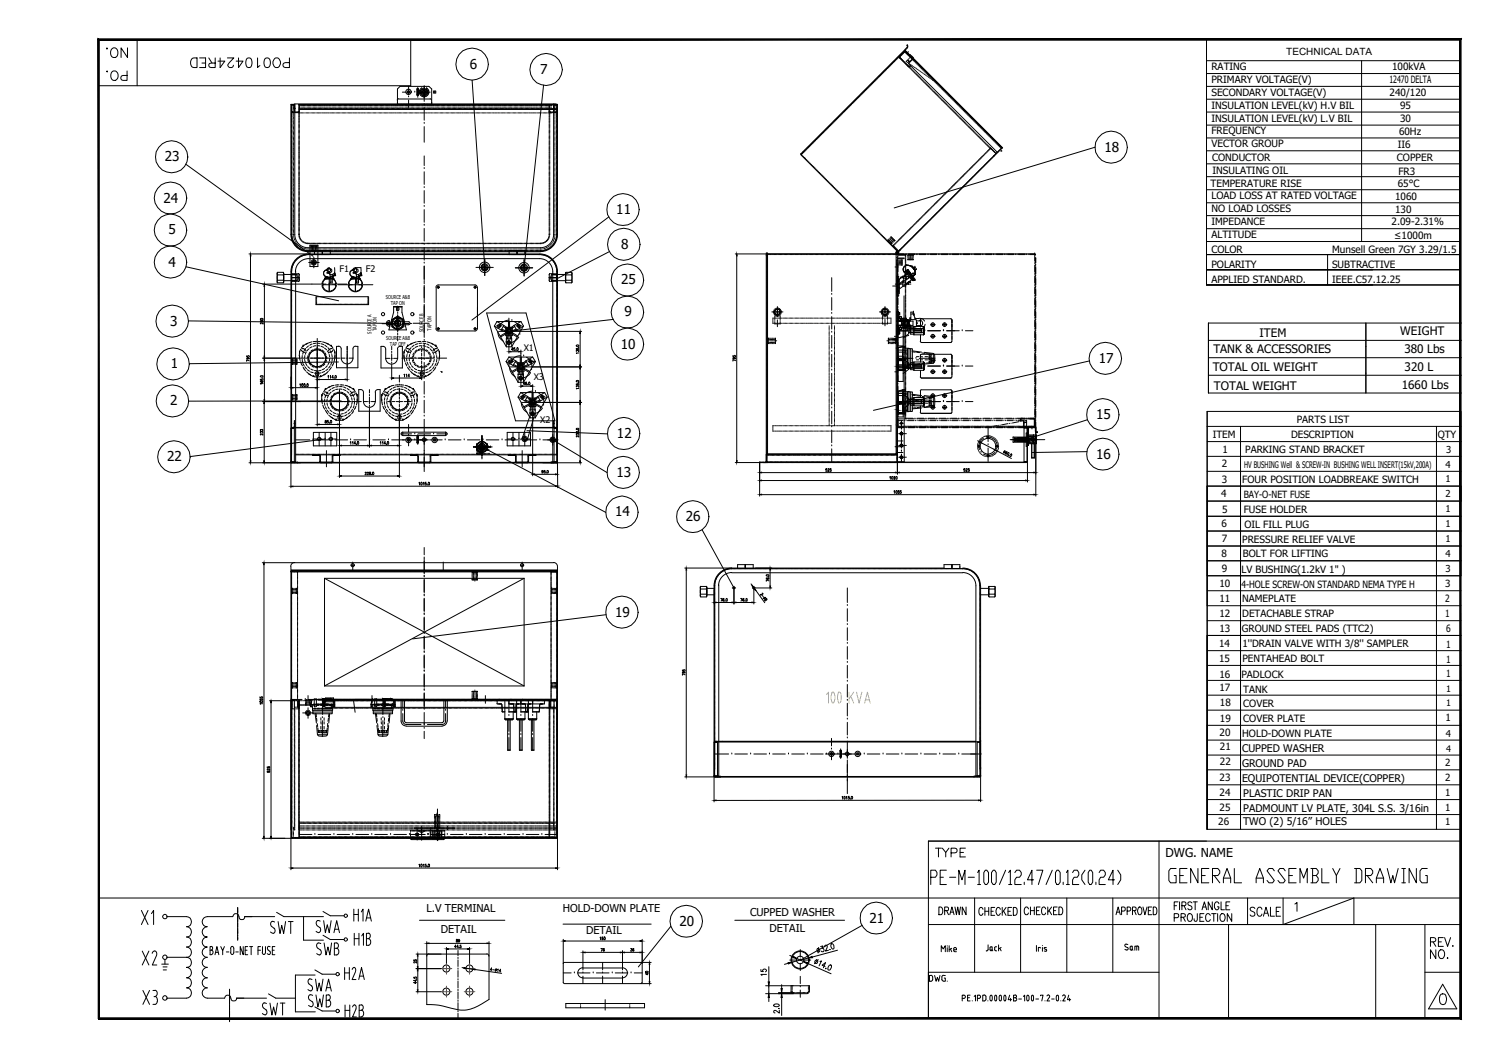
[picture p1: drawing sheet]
<svg xmlns="http://www.w3.org/2000/svg" width="297mm" height="210mm" viewBox="0 0 297 210" stroke-linecap="round" stroke-linejoin="round" font-family="sans-serif">
<defs><g id="words">
<g font-size="6.2">
<text x="27.2" y="192.3">X2</text>
<text x="32.5" y="200" transform="rotate(-90 32.5 200)">X3</text>
</g>
<text font-size="5.7" x="31.7" y="184.2" transform="rotate(-90 31.7 184.2)">X1</text>
<g font-size="5.3">
<text x="20.1" y="12.7">NO.</text>
<text x="20.1" y="17.3">PO.</text>
</g>
<g font-size="4.9">
<text x="36.7" y="14.5">PO010424RED</text>
<text x="184.1" y="170.7">TYPE</text>
<text x="282.2" y="190.9">NO.</text>
</g>
<g font-size="2.7">
<text x="93" y="13.6">6</text>
<text x="106.9" y="14.5">7</text>
<text x="32.6" y="31.9">23</text>
<text x="218.6" y="30">18</text>
<text x="32.3" y="40.1">24</text>
<text x="33.3" y="46.4">5</text>
<text x="122" y="42.4">11</text>
<text x="33.3" y="52.7">4</text>
<text x="122.9" y="49.2">8</text>
<text x="122.9" y="56.2">25</text>
<text x="33.7" y="64.4">3</text>
<text x="123.6" y="62.6">9</text>
<text x="122.9" y="68.9">10</text>
<text x="217.4" y="71.8">17</text>
<text x="33.8" y="72.9">1</text>
<text x="33.7" y="80.2">2</text>
<text x="216.9" y="82.9">15</text>
<text x="122.1" y="86.6">12</text>
<text x="33.1" y="91.3">22</text>
<text x="122" y="94.3">13</text>
<text x="216.9" y="90.7">16</text>
<text x="121.8" y="102.2">14</text>
<text x="135.7" y="103.1">26</text>
<text x="121.8" y="122">19</text>
<text x="134.5" y="183.2">20</text>
<text x="172.1" y="182.5">21</text>
</g>
<text font-size="2.4" x="230.7" y="169.5">DWG. NAME</text>
<g font-size="2.3">
<text x="240.1" y="69.9">TANK &amp; ACCESSORIES</text>
<text x="249.3" y="66.7">ITEM</text>
<text x="277.1" y="66.4">WEIGHT</text>
<text x="277.9" y="69.8">380 Lbs</text>
<text x="240" y="73.3">TOTAL OIL WEIGHT</text>
<text x="240.2" y="77.1">TOTAL WEIGHT</text>
<text x="277.4" y="76.9">1660 Lbs</text>
<text x="278" y="73.3">320 L</text>
</g>
<g font-size="2.1">
<text x="245.8" y="148.8">CUPPED WASHER</text>
<text x="245.8" y="151.8">GROUND PAD</text>
<text x="245.8" y="154.8">EQUIPOTENTIAL DEVICE(COPPER)</text>
<text x="246" y="157.6">PLASTIC DRIP PAN</text>
<text x="246" y="160.6">PADMOUNT LV PLATE, 304L S.S. 3/16in</text>
<text x="246" y="163.2">TWO (2) 5/16” HOLES</text>
<text x="84.4" y="180.4">L.V TERMINAL</text>
<text x="87.2" y="184.6">DETAIL</text>
<text x="111.4" y="180.5">HOLD-DOWN PLATE</text>
<text x="116" y="184.9">DETAIL</text>
<text x="148.4" y="181.2">CUPPED WASHER</text>
<text x="152.3" y="184.5">DETAIL</text>
</g>
<g font-size="2">
<text x="254.6" y="11">TECHNICAL DATA</text>
<text x="239.7" y="13.9">RATING</text>
<text x="239.7" y="16.4">PRIMARY VOLTAGE(V)</text>
<text x="275" y="16.4">12470 DELTA</text>
<text x="275.5" y="13.9">100kVA</text>
<text x="239.7" y="19">SECONDARY VOLTAGE(V)</text>
<text x="239.7" y="21.5">INSULATION LEVEL(kV) H.V BIL</text>
<text x="275" y="19">240/120</text>
<text x="277.1" y="21.5">95</text>
<text x="239.7" y="26.6">FREQUENCY</text>
<text x="239.7" y="29.2">VECTOR GROUP</text>
<text x="239.7" y="24.1">INSULATION LEVEL(kV) L.V BIL</text>
<text x="276.6" y="29.2">II6</text>
<text x="276.9" y="26.7">60Hz</text>
<text x="277.1" y="24.1">30</text>
<text x="239.9" y="31.9">CONDUCTOR</text>
<text x="239.9" y="34.4">INSULATING OIL</text>
<text x="276.4" y="31.9">COPPER</text>
<text x="276.7" y="34.5">FR3</text>
<text x="239.6" y="36.9">TEMPERATURE RISE</text>
<text x="239.7" y="39.4">LOAD LOSS AT RATED VOLTAGE</text>
<text x="239.7" y="42">NO LOAD LOSSES</text>
<text x="276.1" y="39.5">1060</text>
<text x="276.6" y="36.9">65°C</text>
<text x="239.7" y="44.5">IMPEDANCE</text>
<text x="239.7" y="47.1">ALTITUDE</text>
<text x="275.4" y="44.6">2.09-2.31%</text>
<text x="275.9" y="47.2">≤1000m</text>
<text x="276.1" y="42.1">130</text>
<text x="239.7" y="50">COLOR</text>
<text x="239.7" y="53">POLARITY</text>
<text x="263.6" y="50.1">Munsell Green 7GY 3.29/1.5</text>
<text x="263.6" y="53.1">SUBTRACTIVE</text>
<text x="239.7" y="56">APPLIED STANDARD.</text>
<text x="263.6" y="56.1">IEEE.C57.12.25</text>
<text x="256.6" y="83.7">PARTS LIST</text>
<text x="240" y="86.6">ITEM</text>
<text x="241.9" y="89.6">1</text>
<text x="246.4" y="89.6">PARKING STAND BRACKET</text>
<text x="255.5" y="86.6">DESCRIPTION</text>
<text x="284.5" y="86.6">QTY</text>
<text x="241.8" y="92.5">2</text>
<text x="241.8" y="95.5">3</text>
<text x="245.8" y="95.5">FOUR POSITION LOADBREAKE SWITCH</text>
<text x="241.7" y="98.4">4</text>
<text x="241.9" y="101.4">5</text>
<text x="246.1" y="98.5">BAY-O-NET FUSE</text>
<text x="246.1" y="101.4">FUSE HOLDER</text>
<text x="241.7" y="104.3">6</text>
<text x="241.8" y="107.3">7</text>
<text x="245.8" y="107.3">PRESSURE RELIEF VALVE</text>
<text x="246.3" y="104.4">OIL FILL PLUG</text>
<text x="241.7" y="110.3">8</text>
<text x="241.8" y="113.2">9</text>
<text x="245.7" y="113.3">LV BUSHING(1.2kV 1&quot; )</text>
<text x="246" y="110.3">BOLT FOR LIFTING</text>
<text x="241.3" y="116.2">10</text>
<text x="241.3" y="119.1">11</text>
<text x="245.7" y="116.2">4-HOLE SCREW-ON STANDARD NEMA TYPE H</text>
<text x="245.8" y="119.1">NAMEPLATE</text>
<text x="286" y="119.2">2</text>
<text x="241.3" y="122">12</text>
<text x="241.3" y="125.1">13</text>
<text x="245.7" y="125.1">GROUND STEEL PADS (TTC2)</text>
<text x="245.8" y="122">DETACHABLE STRAP</text>
<text x="286" y="122.1">1</text>
<text x="286.2" y="125">6</text>
<text x="241.3" y="128.1">14</text>
<text x="241.3" y="131">15</text>
<text x="245.9" y="130.9">PENTAHEAD BOLT</text>
<text x="245.9" y="128">1''DRAIN VALVE WITH 3/8'' SAMPLER</text>
<text x="286.2" y="131.1">1</text>
<text x="286.2" y="128.2">1</text>
<text x="241.3" y="136.7">17</text>
<text x="241.3" y="134.1">16</text>
<text x="245.7" y="134.2">PADLOCK</text>
<text x="246" y="137">TANK</text>
<text x="286.2" y="133.9">1</text>
<text x="241.4" y="139.6">18</text>
<text x="241.4" y="142.9">19</text>
<text x="246" y="139.9">COVER</text>
<text x="246" y="142.9">COVER PLATE</text>
<text x="286.1" y="142.6">1</text>
<text x="241.3" y="145.7">20</text>
<text x="241.4" y="148.4">21</text>
<text x="245.8" y="145.8">HOLD-DOWN PLATE</text>
<text x="241.3" y="154.5">23</text>
<text x="241.4" y="151.4">22</text>
<text x="241.3" y="157.5">24</text>
<text x="241.3" y="160.4">25</text>
<text x="241.1" y="163.2">26</text>
</g>
<g font-size="1.9">
<text x="286.2" y="89.6">3</text>
<text x="286" y="92.5">4</text>
<text x="286" y="95.4">1</text>
<text x="286" y="98.4">2</text>
<text x="286" y="101.3">1</text>
<text x="286" y="104.3">1</text>
<text x="286" y="107.3">1</text>
<text x="286" y="110.2">4</text>
<text x="286" y="113.2">3</text>
<text x="286" y="116.1">3</text>
<text x="286.1" y="145.8">4</text>
<text x="286" y="154.5">2</text>
<text x="286" y="151.6">2</text>
<text x="286" y="157.5">1</text>
<text x="286" y="160.4">1</text>
<text x="286" y="163.1">1</text>
</g>
<g font-size="1.8">
<text x="67.2" y="53.8">F1</text>
<text x="72.4" y="53.8">F2</text>
<text x="103.6" y="69.5">X1</text>
<text x="105.6" y="75.3">X3</text>
<text x="106.9" y="83.7">X2</text>
<text x="246.2" y="92.6">HV BUSHING Well &amp; SCREW-IN BUSHING WELL INSERT(15kV,200A)</text>
<text x="286.2" y="136.8">1</text>
<text x="286.2" y="139.7">1</text>
<text x="286.2" y="148.7">4</text>
</g>
<g font-size="1.1">
<text x="76.4" y="59.1">SOURCE A&amp;B</text>
<text x="73.5" y="66" transform="rotate(-90 73.5 66)">SOURCE A</text>
<text x="74.6" y="65.5" transform="rotate(-90 74.6 65.5)">TAP ON</text>
<text x="77.3" y="60.3">TAP ON</text>
<text x="83.8" y="65.7" transform="rotate(-90 83.8 65.7)">SOURCE B</text>
<text x="85.4" y="65.4" transform="rotate(-90 85.4 65.4)">TAP ON</text>
<text x="76.4" y="67.3">SOURCE A&amp;B</text>
<text x="77.2" y="68.4">TAP OFF</text>
</g>
</g></defs>
<!-- layer: _ -->
<g fill="none" stroke="#000" stroke-width=".2">
<path d="M93.4 15.9l2.5 37M107.6 16.8l-3.9 36.2M238.8 12h50.2M238.8 14.5h50.2M238.8 17.1h50.2M238.8 19.6h50.2M269.5 12v35.8M36.8 32.5l25.2 18.2M216.7 29.1l-39.7 12M238.8 24.8h50.2M238.8 27.3h50.2M238.8 29.8h50.2"/>
<path d="M238.8 37.5h50.2M238.8 35h50.2M238.8 32.4h50.2M238.8 22.2h50.2M36.8 52.8l30.2 6.7M120.5 42.9l-27.1 20.4M120.6 49.8l-10.4 5.3M238.8 50.4h50.2M238.8 47.8h50.2v6M238.8 40.1h50.2M238.8 42.7h50.2M238.8 45.2h50.2"/>
<path d="M238.8 53.4h50.2M238.8 56.4h50.2M37.3 63.5l41.4 .5M67 71.6l-29.5 .4M67.5 79.3l-30.2 .1M121.4 63.2l-20.4 2.3M215.6 71.4l-42.8 9.8M239.1 67.3h50.1M239.1 70.8h50.1M239.1 74.2h50.1M270.3 63.9v13.9M289.2 63.9h-50.1v13.9h50.1"/>
<path d="M64.3 86.9l-26.7 3.4M95.2 88.3l24.7 13.1M104.3 85.2l15.9 .6M109.4 87l10.7 6.5M215.1 89.4l-10.8 .1M215.2 83l-12.1 3.9M238.9 96.2h50.2v2.9M238.9 96.2v2.9h50.2M238.9 84.4h50.2v3h-50.2zM238.9 90.3h50.2M238.9 93.2h50.2M238.9 96.2h50.2"/>
<path d="M238.9 99.1h50.2M245.5 84.4v79.7M284.3 84.4v79.7M289.1 84.4v-3h-50.2v82.7M289.1 87.4v26.5h-50.2h50.2M138.9 104.8l6.3 11.5M238.9 102.1h50.2M238.9 105.1h50.2M238.9 108h50.2M238.9 110.9h50.2M238.9 116.9h50.2M238.9 119.8h50.2"/>
<path d="M119.9 121.6l-38.2 4.8M238.9 125.7h50.2h-50.2v38.4M238.9 122.8h50.2M238.9 128.7h50.2M238.9 131.6h50.2M238.9 134.6h50.2M238.9 137.5h50.2M238.9 140.5h50.2M238.9 143.5h50.2M238.9 146.4h50.2M238.9 149.4h50.2M238.9 152.3h50.2"/>
<path d="M238.9 155.3h50.2M238.9 158.2h50.2M238.9 161.1h50.2M238.9 164.1h50.2M83 182.1h16.9M111.4 182.8h17.5M132.8 183.2l-6.5 8.1M145.4 182.1h21.7M170.6 183.1l-12.2 6.8"/>
<circle cx="93.4" cy="12.7" r="3.2"/>
<circle cx="108.1" cy="13.8" r="3.2"/>
<circle cx="33.8" cy="39.2" r="3.2"/>
<circle cx="34" cy="31" r="3.2"/>
<circle cx="219.9" cy="29.1" r="3.2"/>
<circle cx="33.8" cy="51.9" r="3.2"/>
<circle cx="33.8" cy="45.5" r="3.2"/>
<circle cx="123.3" cy="41.5" r="3.2"/>
<circle cx="123.5" cy="48.3" r="3.2"/>
<circle cx="124.2" cy="55.4" r="3.2"/>
<circle cx="34.1" cy="63.5" r="3.2"/>
<circle cx="34.1" cy="79.3" r="3.2"/>
<circle cx="34.3" cy="72" r="3.2"/>
<circle cx="124.2" cy="68.1" r="3.2"/>
<circle cx="124.2" cy="61.8" r="3.2"/>
<circle cx="218.8" cy="70.9" r="3.2"/>
<circle cx="34.5" cy="90.4" r="3.2"/>
<circle cx="123.4" cy="93.5" r="3.2"/>
<circle cx="123.4" cy="85.8" r="3.2"/>
<circle cx="218.3" cy="82.1" r="3.2"/>
<circle cx="218.3" cy="89.9" r="3.2"/>
<circle cx="123.1" cy="101.3" r="3.2"/>
<circle cx="137.1" cy="102.2" r="3.2"/>
<circle cx="123.1" cy="121.1" r="3.2"/>
<circle cx="135.8" cy="182.3" r="3.2"/>
<circle cx="173.4" cy="181.6" r="3.2"/>
</g>
<!-- layer: 1 -->
<g fill="none" stroke="#000" stroke-width=".2">
<path d="M81.3 7.8v9.2h-61.8M67.5 70.9h.8M68.6 70.9h.2M68.7 68.5v.7M68.7 69.5v.2M68.7 70v1.3M68.7 71.6v.2M68.7 72.1v.7M69.1 70.9h.8M71.9 79.4h.8M73 79.4h.2M73.1 77.1v.7"/>
<path d="M73.1 78v.3M73.1 78.6v1.3M73.5 79.4h.8M75.6 64h1.1M76.3 70.9h.8M77 64h.3M77.4 70.9h.2M77.5 68.5v.7M77.5 69.5v.3M77.5 70v1.3M77.5 71.6v.3M77.5 72.1v.7"/>
<path d="M77.5 64h1.3M77.9 70.9h.8M78.7 60.6v.9M78.7 61.8v.2M78.7 62.3v1.3M78.7 63.9v.2M78.7 64.4v1.3M78.7 65.9v.3M78.7 66.5v.9M79.1 64h.2M79.6 64h1.3M81.2 64h.2"/>
<path d="M81.7 64h1.4M83.3 64h.3M83.9 64h1M177.5 65.5h.3M177.8 65.5h.6M178.5 65.5h.8M179.4 65.5h.9M180.3 65.5h.3M73.1 80.1v.3M73.1 80.7v.7M94.1 88.4h.3M94.4 88.4h.1"/>
<path d="M94.5 88.4h1.4M94.8 88.4h.1M94.9 88.4h.1M95.2 88.4h.1M95.3 88.4h.1M95.4 86.6h.1M95.4 86.5h.1M95.4 86.8h.1M95.4 87.2h.1M95.4 87.6h.1M95.4 88h.1M95.4 88.3h.1"/>
<path d="M95.4 88.7h.1M95.4 89.1h.1M95.4 89.4h.1M95.4 89.8h.1M95.4 90.2h.1M95.4 86.1v.7M95.4 86.9v.3M95.4 87.2v.3M95.4 87.6v.3M95.4 88v.3M95.4 88.4v.2M95.4 88.7v.3"/>
<path d="M95.4 89.1v.3M95.4 89.5v.3M95.4 89.9v.3M95.4 90.2v.6M95.4 89.1h.2M95.6 88.4h.1M95.6 89.1h.1M95.7 89.1h.3M96 88.4h.1M96 89.1h.1M96 88.4h.3M96.1 89.1h.2"/>
<path d="M96.3 88.4h.1M96.4 89.1h.1M96.4 88.4h.6M96.4 89.1h.3M96.7 88.4h.1M96.7 89.1h.1M97.1 88.4h.1M97.1 88.4h.3M19.5 177.7h269.5M184.2 173.6h.9l.3-.5v-.5l-.3-.4h-.9v2.8M186.1 173.6h.6M187.3 172.2h-1.2v2.8h1.2"/>
<path d="M187.9 173.6h1.2M189.7 175v-2.8l.7 1.9 .6-1.9v2.8M191.6 173.6h1.2M192.9 177.7v14.6M193.5 172.6l.3-.4v2.8M193.5 175h.6M195 172.2h.3l.3 .4v1.9l-.3 .5h-.3l-.3-.5v-1.9zM196.6 172.2h.3l.2 .4v1.9l-.2 .5h-.3l-.4-.5v-1.9zM199 172.2l-1.2 2.8M199.6 172.6l.3-.4v2.8M199.6 175h.6M200.8 172.6l.4-.4h.6l.3 .4v.5l-.3 .5h-.6l-.4 .5v.9h1.3"/>
<path d="M202 177.7v14.6M202.7 174.5v.5M204.6 174.1h-1.3l.9-1.9v2.8M205.1 172.2h1.3l-.9 2.8M208.2 172.2l-1.2 2.8M209.2 172.2h.3l.3 .4v1.9l-.3 .5h-.3l-.3-.5v-1.9zM210.4 174.5v.5M211 172.6l.3-.4v2.8M211 175h.6M211.1 177.7v14.6M212.3 172.6l.3-.4h.6l.3 .4v.5l-.3 .5h-.6l-.3 .5v.9h1.2M214.7 172.2l-.6 .9v1l.6 .9"/>
<path d="M215.6 172.2h.3l.3 .4v1.9l-.3 .5h-.3l-.3-.5v-1.9zM216.9 174.5v.5M217.5 172.6l.3-.4h.6l.3 .4v.5l-.3 .5h-.6l-.3 .5v.9h1.2M220.2 177.7v14.6M220.6 174.1h-1.3l1-1.9v2.8M221.2 172.2l.6 .9v1l-.6 .9M229.4 166.4v35.1M232.7 171.8h-1.1l-.3 .5v1.9l.3 .5h1.1v-1.5h-.3M233.5 173.2h.7M234.9 171.8h-1.4v2.9h1.4M237.1 171.8v2.9l-1.5-2.9v2.9M237.8 173.2h.7"/>
<path d="M239.2 171.8h-1.4v2.9h1.4M239.9 173.2h1.1l.4-.5v-.4l-.4-.5h-1.1v2.9M240.3 173.2l1.1 1.5M242.1 174.7v-1l.7-1.9 .7 1.9v1M242.1 173.7h1.4M244.3 171.8v2.9h1.4M246.9 177.7v5.2M248.6 174.7v-1l.7-1.9 .7 1.9v1M248.6 173.7h1.4M252.2 172.3l-.4-.5h-.7l-.4 .5 1.5 1.9-.4 .5h-.7l-.4-.5M253.9 177.7v5.2l14-5.2v5.2M254.3 172.3l-.3-.5h-.7l-.4 .5 1.4 1.9-.3 .5h-.7l-.4-.5"/>
<path d="M255.1 173.2h.7M256.5 171.8h-1.4v2.9h1.4M257.3 174.7v-2.9l.7 1.9 .7-1.9v2.9M259.4 171.8h1.1l.4 .5v.4l-.4 .5M259.8 173.2h.7l.4 .5v.5l-.4 .5h-1.1M259.8 171.8v2.9M261.6 171.8v2.9h1.4M263.7 171.8l.8 1.4v1.5M265.2 171.8l-.7 1.4M268.1 171.8h1l.4 .5v1.9l-.4 .5h-1M268.4 171.8v2.9M270.2 173.2h1.1l.4-.5v-.4l-.4-.5h-1.1v2.9"/>
<path d="M270.6 173.2l1.1 1.5M272.4 174.7v-1l.7-1.9 .7 1.9v1M272.4 173.7h1.4M274.5 171.8l.8 2.9 .3-1.5 .4 1.5 .7-2.9M277.4 174.7h.7M277.4 171.8h.7M277.8 171.8v2.9M280.3 171.8v2.9l-1.5-2.9v2.9M282.4 171.8h-1l-.4 .5v1.9l.4 .5h1v-1.5h-.3M289 166.4h-105.3v35.1M90.6 188v1.1M90.6 189.4v.2"/>
<path d="M90.6 189.9v1.3M90.6 191.5v.3M90.6 192v1.3M90.6 193.6v.3M90.6 194.1v1.3M90.6 195.7v.3M90.6 196.2v1.4M90.6 197.8v.3M90.6 198.4v1.3M90.6 199.9v.3M183.7 182.9h105.3M183.7 192.3h45.7"/>
<path d="M282 182.9v18.6M90.6 200.5v1"/>
</g>
<path d="M19.5 201.4v.2l269.4-.2zM19.5 201.6l269.4-.2 .2 .2zM288.9 7.9v193.5l.2 .2zM289.1 7.7v193.9l-.2-193.7zM19.6 7.9h269.3l.2-.2zM19.4 7.7h269.7l-269.5 .2zM19.4 7.7l.2 193.8v-193.6zM19.4 7.7l.2 193.8h-.2z" fill="#000" stroke="#000" stroke-width=".2"/>
<!-- layer: 2 -->
<g fill="none" stroke="#000" stroke-width=".2">
<path d="M27.1 7.8v9.2M185.8 179.4a.84 .84 0 0 1 .8 .6 .84 .84 0 0 1-.2 .9l-.6 .1zM189 179.4l.3 1.6 .2-1.6 .3 1.6 .3-1.6M191.2 179.4v1.6l-.8-1.6v1.6M194.5 179.9a.42 .42 0 0 0-.5-.4 .42 .42 0 0 0-.3 .6v.4a.42 .42 0 0 0 .3 .6 .42 .42 0 0 0 .5-.4M194.9 179.5v1.6M195.7 179.5v1.6M196.9 179.5h-.8v1.6h.8M198 179.9l-.3-.4a.82 .82 0 0 0-.6 .8 .82 .82 0 0 0 .6 .8l.3-.4M198.3 179.5v1.6M199.1 179.5l-.8 1.1M200.2 179.5h-.7v1.6h.7"/>
<path d="M200.5 179.5a.84 .84 0 0 1 .8 .6 .84 .84 0 0 1-.2 .9l-.6 .1zM203.5 179.8a.44 .44 0 0 0-.5-.4 .44 .44 0 0 0-.3 .6v.6a.41 .41 0 0 0 .4 .4 .41 .41 0 0 0 .4-.4M203.9 179.4v1.6M204.7 179.4v1.6M205.8 179.4h-.7v1.6h.7M206.9 179.8a.42 .42 0 0 0-.5-.4 .42 .42 0 0 0-.3 .6l.1 .6a.38 .38 0 0 0 .3 .4 .38 .38 0 0 0 .4-.4M207.3 179.4v1.6M208.1 179.4l-.8 1.1M209.2 179.4h-.7v1.6h.7M209.6 179.4a.84 .84 0 0 1 .8 .6 .84 .84 0 0 1-.3 .9l-.5 .1zM225.3 179.5l.2-.1a.88 .88 0 0 1 .3 1.5 .66 .66 0 0 1-.7-.3 .66 .66 0 0 1 .1-.8zM226.2 179.4l.4 1.6 .4-1.6"/>
<path d="M227.9 179.4h-.7v1.6h.7M228.2 179.4a.84 .84 0 0 1 .8 .6 .84 .84 0 0 1-.3 .9l-.5 .1zM232.4 179.2h.4M233.1 178.4h-.7v1.6M233.4 178.4v1.6M233.9 179.2l.7-.1v-.6l-.7-.1v1.6M234.3 179.2l.4 .8M235.9 178.6a.41 .41 0 0 0-.5-.2 .41 .41 0 0 0-.3 .5l.6 .3a.42 .42 0 0 1 .1 .7 .42 .42 0 0 1-.7-.2M236.1 178.4h.8M236.5 178.4v1.6M237.9 180l.4-1.6 .5 1.6M238 179.4h.6"/>
<path d="M239.9 178.4v1.6l-.8-1.6v1.6M241.2 178.8a.46 .46 0 0 0-.5-.4 .46 .46 0 0 0-.4 .6v.4a.47 .47 0 0 0 .5 .6 .47 .47 0 0 0 .4-.6h-.3M241.6 178.4v1.6h.7M242.6 179.2h.5M243.4 178.4h-.8v1.6h.8M248.3 179.7a.46 .46 0 0 0-.6-.2 .46 .46 0 0 0-.2 .6l.6 .3a.48 .48 0 0 1 .2 .7 .48 .48 0 0 1-.8 .1l-.1-.2M249.7 179.9a.51 .51 0 0 0-.6-.4 .51 .51 0 0 0-.3 .7v.4a.51 .51 0 0 0 .3 .6 .51 .51 0 0 0 .6-.4M251.4 179.5v1.8h.8M253.4 179.5h-.8v1.8h.8M256.2 178.8l.5-.3v1.8M186.9 180.2l.7-.1 .1-.5-.8-.2v1.6M187.3 180.2l.4 .8"/>
<path d="M188 181l.4-1.6 .4 1.6M188.1 180.5h.5M194.9 180.3h.8M196.1 180.3h.5M198.6 180.2l.5 .9M199.5 180.3h.4M203.9 180.2h.8M205.1 180.2h.5M207.6 180.1l.5 .9M208.5 180.2h.4M220.9 181l.4-1.6 .4 1.6M221 180.5h.5"/>
<path d="M222 180.2l.6-.1v-.6l-.6-.1v1.6M223.1 180.2l.6-.1 .1-.4-.2-.2-.5-.1v1.6M224.1 180.2l.6-.1 .1-.5-.7-.2v1.6M224.5 180.2l.3 .8M227.2 180.2h.5M232.4 181.6l.7-.1 .1-.6-.8-.2v1.6M233.7 181.5l.8-.2v-.4l-.8-.2v1.6M234.1 181.5l.5 .8M235.1 181l.2-.3a.83 .83 0 0 1 .7 .7 .83 .83 0 0 1-.4 .9 .81 .81 0 0 1-.5-1.3zM236.9 180.7v1.2l-.1 .3h-.4l-.1-.4M237.4 181.5h.6M238.3 180.7h-.9v1.6h.9"/>
<path d="M239.5 181.1a.48 .48 0 0 0-.6-.4 .48 .48 0 0 0-.3 .6v.4a.48 .48 0 0 0 .3 .6 .48 .48 0 0 0 .6-.4M239.8 180.7h.9M240.2 180.7v1.6M241 180.7v1.6M241.6 181l.1-.2a.67 .67 0 0 1 .8 .3 .67 .67 0 0 1-.1 .8 .48 .48 0 0 1-.6 .4 .48 .48 0 0 1-.4-.6zM243.8 180.7v1.6l-.9-1.6v1.6M250 181.3l.5-1.8 .6 1.8M250.2 180.7h.7M252.6 180.3h.5M285.2 196.7a.68 .68 0 0 1 .9 .3 1.1 1.1 0 0 1-.6 1.7 1.39 1.39 0 0 1-.3-2zM285.5 194.7l2.8 4.9h-5.6z"/>
</g>
<path d="M289 37.6v-29.8h-50.2v48.6" fill="none" stroke="#000" stroke-width=".2"/>
<g fill="none" stroke="#000" stroke-width=".2">
<path d="M78.7 17.6l.5-.5h5.7l.5 .5v3.1h-6.7zM78.9 19.5l-.3 .3M78.9 19.6h6.2M79.6 18.2h1.8M80.6 18h.4v.4h-.4zM80.9 19.2h.1M80.9 17v1.5M80.9 19.8v1.5M82.1 18.2h.1M82.5 17.6l.2-.1 .1 .1M82.5 18.8l.2 .1 .1-.1M82.5 17.6v1.2"/>
<path d="M82.6 17.6v1.2M82.7 17.3v1.9M82.7 18.2h2.4M82.8 17.6v1.2M83.1 17.9h.1M83.1 18.5h.1M83.5 17.5a.78 .78 0 0 0-.2 1.2 .78 .78 0 0 0 1.2 0 .78 .78 0 0 0-.2-1.2M83.6 17.6l-.2-.2a.95 .95 0 0 0-.2 1.4 .95 .95 0 0 0 1.5 0 .95 .95 0 0 0-.3-1.4l-.1 .2M83.6 17.7h.7l.3 .7-.7 .5-.5-.5zM83.6 18.1v.2a.32 .32 0 0 0 .3 .3 .32 .32 0 0 0 .3-.3M83.6 18.1a.32 .32 0 0 1 .3-.3 .32 .32 0 0 1 .3 .3M83.9 17v3.1"/>
<path d="M84.3 18.1v.2M84.7 17.9h.1M84.7 18.5h.1M85.1 19.5l.3 .3M85.8 18h.4v.4h-.4zM86 18v.4M169.1 19.9l-.1 .1M169.2 19.9v.1M169.3 19.8h-.1M169.4 19.8h-.1M169.5 19.6l-.1 .1M169.5 19.5h.1"/>
<path d="M169.6 19.6l-.1 .1M169.8 19.4l-.1 .1M169.8 19.2l-.1 .1M169.9 19.2v.1M170 19.1h-.1M170.1 19.1v.1M170.1 18.9v.1M170.3 18.9l-.1 .1M170.3 18.7h.1M170.5 18.5h.1M170.5 18.7l-.1 .1M170.6 18.6h.1"/>
<path d="M170.7 18.4h-.1M170.8 18.4h-.1M170.9 18.2l-.1 .1M171 18.2l-.1 .1M171 18l-.1 .1M171.2 18l-.1 .1M171.2 17.9h-.1M171.3 17.9h-.1M171.4 17.7l-.1 .1M171.5 17.6h.1M171.5 17.7v.1M171.6 17.4h.1"/>
<path d="M171.7 17.5l-.1 .1M171.8 17.3v.1M171.9 17.2h-.1M172 17.2v.1M172 17h.1M172.2 16.8h.1M172.2 17h-.1M172.4 16.8l-.1 .1M172.4 16.6l-.1 .1M172.6 16.7h-.1M172.6 16.5h-.1M172.7 16.5h-.1"/>
<path d="M172.8 16.3l-.1 .1M172.9 16.3l-.1 .1M172.9 16.1l-.1 .1M173.1 16.1l-.1 .1M173.1 15.9l-.1 .1M173.2 15.8v.1M173.2 15.9v.1M173.4 15.6h.1M173.4 15.8v.1M173.6 15.6l-.1 .1M173.6 15.4v.1M173.7 15.4v.1"/>
<path d="M173.8 15.2v.1M173.9 15.1h.1M173.9 15.3h.1M174.1 15.1h-.1M174.2 14.9l-.1 .1M174.3 14.9l-.1 .1M174.3 14.7l-.1 .1M174.5 14.8h-.1M174.5 14.5l-.1 .1M174.6 14.5l-.1 .1M174.7 14.4l-.1 .1M174.8 14.4l-.1 .1"/>
<path d="M174.8 14.2v.1M174.9 14.1h.1M175 14.2l-.1 .1M175.1 13.9h.1M175.1 14v.1M175.3 13.9v.1M175.3 13.7h.1M175.5 13.7l-.1 .1M175.5 13.5v.1M175.7 13.3v.1M175.7 13.5l-.1 .1M175.9 13.2h.1"/>
<path d="M175.9 13.4h-.1M176 13.2h-.1M176.1 13l-.1 .1M176.2 13l-.1 .1M176.2 12.8l-.1 .1M176.4 12.8l-.1 .1M176.4 12.6l-.1 .1M176.5 12.6l-.1 .1M176.6 12.5l-.1 .1M176.7 12.5l-.1 .1M176.7 12.3v.1M176.8 12.2h.1"/>
<path d="M176.9 12.3l-.1 .1M177 12.1v.1M177.1 12h-.1M177.2 12v.1M177.2 11.8h.1M177.4 11.6h.1M177.4 11.8h-.1M177.6 11.6l-.1 .1M177.6 11.4l-.1 .1M177.8 11.5h-.1M177.8 11.2l-.1 .1M177.9 11.3h-.1"/>
<path d="M178 11.4v.1M178 11.1l-.1 .1M178 11.3v.2M178 11.5l.1 .1M178 11.3h.1M178.1 11.1l-.1 .1M178.1 10.9v.1M178.1 11.1v.1M178.1 11.5l.1 .1M178.2 11.2l-.1 .1 .1 .2M178.3 10.9l-.1 .1M178.3 11.7l.1 .1"/>
<path d="M178.3 10.7l-.1 .1M178.3 11.6l.1 .1M178.4 10.8h.1M178.4 11h-.1M178.4 10.6v.1M178.4 11.8l.1 .1M178.5 11.9l.1 .1M178.5 11.8h.1M178.5 10.7l-.1 .1M178.5 10.8v.1M178.6 10.4h.1M178.6 10.6v.1"/>
<path d="M178.6 12l.1 .1M178.6 11.9l.1 .1M178.6 10.6h.1M178.7 10.6l-.1 .1M178.7 10.7h-.1M178.7 10.4v.1M178.8 12.2l.1 .1M178.8 12.3h.1M178.9 10.4l-.1 .1M178.9 12.1v.1M178.9 10.3h.3M178.9 10.3h.2l-.1 .1"/>
<path d="M178.9 12.4h.1M179 12.4l.1 .1M179 10l-.2 .3M179 10.2l-.1 .1M179 12.3h.1M179.1 10.1l.1 .2M179.1 12.6h.1M179.1 9.8v.2M179.2 10.4v.1M179.2 12.5l.1 .1M179.2 10l.8 .8M179.3 12.7l.1 .1"/>
<path d="M179.3 12.8l.1 .1M179.4 10.6v.1M179.4 12.6l.1 .1M179.4 12.1h-.1l.2 .2M179.5 10.6v.1M179.5 10.3l-.1 .2M179.5 12.9l.1 .1M179.5 9.1l.1-.1 .1 .1-.1 .3M179.5 9v.4l-.4 .4M179.5 9h.1M179.5 10.7l.1 .1M179.5 12.8l.1 .1"/>
<path d="M179.6 9.5l-.4 .5M179.6 10.4l-.2 .2M179.6 12.3l.1 .1M179.6 11.9l-.1 .1M179.6 10.8l.1 .2M179.6 13.1l.1 .1M179.7 10.7h-.1M179.7 13l.2 .2 .3-.2-.2 .2h-.1M179.7 13.1v.1M179.7 13.2h.1M179.7 10.6h.1M179.7 11.7v.1"/>
<path d="M179.8 11l.2 .2M179.8 10.2l-.4 .4M179.8 12.5v.1M179.8 12.6l17.5 17.6M179.8 12.2h.3M179.9 13.3v.1M179.9 12.1h.2M179.9 11.5v.1M179.9 12.1l-.3-.1 .2 .2M179.9 10.9h.3M180 12.6v.1M180 10.8h.1"/>
<path d="M180 11.1v.1M180 11.2v.2M180 13.4l.1 .1M180 13.3l.1 .1M180.2 11.3v.1M180.2 12.8h.1M180.2 11.2l.1 .1M180.2 11.4l.1 .1M180.2 13.6l.1 .1M180.2 13.5l.1 .1M180.3 11v.2M180.3 11.5l.1 .1 .1-.1"/>
<path d="M180.4 11.4l.1 .1M180.4 13.8l.1 .1M180.4 11.6l.1 .1M180.4 13.7h.1M180.4 12.9h.1M180.4 11.2l18 18M180.4 11l.4 .4M180.5 11.4l17.7 17.8v.1M180.5 11.5v.1M180.6 14h.1M180.6 11.8h.1M180.6 13v.1"/>
<path d="M180.6 11.7l-.5 .4M180.6 11.4v.3M180.6 13.9h.1M180.6 11.7l-.9 .8M180.7 14.2h.1M180.7 12h.1M180.8 13.2h.1M180.8 14v.1M180.9 14.3l.1 .1M180.9 12.1l.1 .1M180.9 14.2l.1 .1M181 13.3l.1 .1"/>
<path d="M181.1 14.5v.1M181.1 12.3v.1M181.1 14.4h.1M181.2 13.4l.1 .1M181.3 14.7v.1M181.3 12.5v.1M181.3 14.5l.1 .1M181.4 13.6v.1M181.4 14.8l.1 .1M181.4 12.6l.1 .1M181.4 14.7l.1 .1M181.6 13.7l.1 .1"/>
<path d="M181.6 12.8l.1 .1M181.6 15l.1 .1M181.6 14.9l.1 .1M181.8 13l.1 .1M181.8 13.9h.1M181.8 15.2v.1M181.8 15.1h.1M181.9 13.2h.1M181.9 15.4h.1M181.9 15.2l.1 .1M182 14l.1 .1M182.1 15.6h.1"/>
<path d="M182.1 13.4h.1M182.1 15.4l.1 .1M182.2 14.2h.1M182.3 15.7l.1 .1M182.3 13.5l.1 .1M182.3 15.6h.1M182.4 14.3h.1M182.5 15.9h.1M182.5 13.7h.1M182.5 15.8h.1M182.6 14.4l.1 .1M182.6 16.1h.1"/>
<path d="M182.6 13.9h.1M182.7 15.9v.1M182.8 16.2l.1 .1M182.8 14.6h.1M182.8 14l.1 .1M182.8 16.1l.1 .1M183 14.7v.1M183 16.4v.1M183 14.2v.1M183 16.3l.1 .1M183.2 16.6v.1M183.2 14.4v.1"/>
<path d="M183.2 16.5h.1M183.2 14.8l.1 .1M183.3 16.7l.1 .1M183.3 14.5l.1 .1M183.3 16.6l.1 .1M183.4 15l.1 .1M183.5 14.7l.1 .1M183.5 16.9l.1 .1M183.5 16.8l.1 .1M183.6 15.1l.1 .1M183.7 14.9l.1 .1M183.7 17.1l.1 .1"/>
<path d="M183.7 17h.1M183.8 15.3l.1 .1M183.9 17.3h.1M183.9 15.1h.1M183.9 17.1v.1M184 15.4l.1 .1M184 17.5h.1M184 15.3h.1M184.1 17.3v.1M184.2 17.6l.1 .1M184.2 15.4l.1 .1M184.2 15.6h.1"/>
<path d="M184.2 17.5l.1 .1M184.4 17.8v.1M184.4 15.6h.1M184.4 15.7l.1 .1M184.4 17.7h.1M184.5 18l.1 .1M184.6 15.8v.1M184.6 17.9h.1M184.6 15.9h.1M184.7 18.1l.1 .1M184.7 15.9l.1 .1M184.7 18l.1 .1"/>
<path d="M184.9 18.3l.1 .1M184.9 16.1l.1 .1M184.9 18.2l.1 .1M185.1 18.5v.1M185.1 16.3v.1M185.1 18.4h.1M185.3 16.5h.1M185.3 18.7h.1M185.3 18.5v.1M185.4 16.6l.1 .1M185.4 18.8l.1 .1M185.4 18.7l.1 .1"/>
<path d="M185.6 19l.1 .1M185.6 16.8l.1 .1M185.6 18.9l.1 .1M185.8 19.2h.1M185.8 17h.1M185.8 19.1h.1M185.9 19.4h.1M185.9 17.2h.1M186 19.2v.1M186.1 19.5l.1 .1M186.1 17.3l.1 .1M186.1 19.4l.1 .1"/>
<path d="M186.3 19.7l.1 .1M186.3 17.5l.1 .1M186.3 19.6h.1M186.4 19.9l.1 .1M186.5 17.7v.1M186.5 19.8h.1M186.6 17.9h.1M186.6 19.9l.1 .1M186.8 18l.1 .1M187 18.2l.1 .1M187.2 18.4h.1M187.3 18.6h.1"/>
<path d="M187.5 18.7l.1 .1M187.7 18.9v.1M187.8 19.1h.1M188 19.2l.1 .1M188.2 19.4l.1 .1M188.4 19.6v.1M188.6 19.8h.1M188.7 19.9l.1 .1M57.7 21.9v.2M57.7 20.9v.1M57.7 21.2v.1M57.7 21.4v.1"/>
<path d="M57.7 21.7v.1M57.7 22.4h.1M57.7 22.5v.1M57.7 22.8h.1M57.7 23v.1M57.7 23.3v.1M57.7 23.5v.1M57.7 23.7v.1M57.7 24v.1M57.7 24.2v.1M57.7 24.5v.1M57.7 24.7v.1"/>
<path d="M57.7 25h.1M57.7 25.2v.1M57.7 25.5v.1M57.7 25.7v.1M57.7 25.9v.2M57.7 26.2v.1M57.7 26.4v.1M57.7 26.7v.1M57.7 27h.1M57.7 27.2v.1M57.7 27.4v.1M57.7 27.7v.1"/>
<path d="M57.7 27.9v.1M57.7 28.2v.1M57.7 28.4v.1M57.7 28.6v.1M57.7 28.9v.1M57.7 29.2h.1M57.7 29.4v.1M57.7 29.6v.1M57.7 29.9v.1M57.7 30.1v.1M57.7 30.4v.1M57.7 30.6v.1"/>
<path d="M57.7 30.8v.2M57.7 31.1v.1M57.7 31.4h.1M57.7 31.6v.1M57.7 31.8v.1M57.7 32.1v.1M57.7 32.3v.1M57.7 32.6v.1M57.7 32.8v.1M57.7 33v.2M57.7 33.3v.1M57.7 33.6h.1"/>
<path d="M57.7 33.8v.1M57.7 34.1h.1M57.7 34.3v.1M57.7 34.5v.2M57.7 34.8v.1M57.7 35v.1M57.7 35.3v.1M57.7 35.5v.1M57.7 35.8v.1M57.7 36v.1M57.7 36.3v.1M57.7 36.5v.1"/>
<path d="M57.7 36.7v.2M57.7 37v.1M57.7 37.2v.1M57.7 37.5v.1M57.7 37.7v.1M57.7 38v.1M57.7 38.2v.1M57.7 38.5v.1M57.7 38.7v.1M57.7 39v.1M57.7 39.2v.1M57.7 39.4v.1"/>
<path d="M57.7 39.7v.1M57.7 39.9v.1M57.7 21.1v.1M57.7 21.3v.1M57.7 21.6v.1M57.7 21.8v.1M57.7 22.1v.1M57.7 22.3v.1M57.7 22.5v.2M57.7 22.8v.1M57.7 23.1h.1M57.7 23.6v.1"/>
<path d="M57.7 23.8v.1M57.7 24.3v.1M57.7 24.8v.1M57.7 25v.1M57.7 25.3h.1M57.7 25.8v.1M57.7 26v.1M57.7 26.2v.2M57.7 26.5v.1M57.7 27v.1M57.7 27.5v.1M57.7 28v.1"/>
<path d="M57.7 28.4v.2M57.7 28.7v.1M57.7 29.2v.1M57.7 29.7v.1M57.7 30.2v.1M57.7 30.7v.1M57.7 30.9v.1M57.7 31.4v.1M57.7 31.7h.1M57.7 31.9v.1M57.7 32.4v.1M57.7 32.9v.1"/>
<path d="M57.7 33.1v.1M57.7 33.3v.2M57.7 33.6v.1M57.7 33.9h.1M57.7 34.1v.1M57.7 34.4h.1M57.7 34.6v.1M57.7 35.1v.1M57.7 35.6v.1M57.7 36.1h.1M57.7 36.6h.1M57.7 36.8v.1"/>
<path d="M57.7 37v.2M57.7 37.3v.1M57.7 37.8v.1M57.7 38.3v.1M57.7 38.8h.1M57.7 39.2v.2M57.7 39.5v.1M57.7 40v.1M57.8 21.9v.2h.2M57.8 22.2l.2 .1M57.8 20.7v.1M57.8 20.9v.1"/>
<path d="M57.8 21.2v.1M57.8 21.4v.1M57.8 21.7v.1M57.8 22.5v.1M57.8 22.8h.1M57.8 23v.1M57.8 23.3v.1M57.8 23.5v.1M57.8 23.7v.1M57.8 24v.1M57.8 24.2v.1M57.8 24.5v.1"/>
<path d="M57.8 24.7v.1M57.8 25h.1M57.8 25.2v.1M57.8 25.5v.1M57.8 25.7v.1M57.8 25.9v.2M57.8 26.2v.1M57.8 26.4v.1M57.8 26.7v.1M57.8 27h.1M57.8 27.2v.1M57.8 27.4v.1"/>
<path d="M57.8 27.7v.1M57.8 27.9v.1M57.8 28.2v.1M57.8 28.4v.1M57.8 28.6v.1M57.8 28.9v.1M57.8 29.2h.1M57.8 29.4v.1M57.8 29.6v.1M57.8 29.9v.1M57.8 30.1v.1M57.8 30.4v.1"/>
<path d="M57.8 30.6v.1M57.8 30.8v.2M57.8 31.1v.1M57.8 31.4h.1M57.8 31.6v.1M57.8 31.8v.1M57.8 32.1v.1M57.8 32.3v.1M57.8 32.6v.1M57.8 32.8v.1M57.8 33v.2M57.8 33.3v.1"/>
<path d="M57.8 33.6h.1M57.8 33.8v.1M57.8 34.1h.1M57.8 34.3v.1M57.8 34.5v.2M57.8 34.8v.1M57.8 35v.1M57.8 35.3v.1M57.8 35.5v.1M57.8 35.8v.1M57.8 36v.1M57.8 36.3v.1"/>
<path d="M57.8 36.5v.1M57.8 36.7v.2M57.8 37v.1M57.8 37.2v.1M57.8 37.5v.1M57.8 37.7v.1M57.8 38v.1M57.8 38.2v.1M57.8 38.5v.1M57.8 38.7v.1M57.8 39v.1M57.8 39.2v.1"/>
<path d="M57.8 39.4v.1M57.8 39.7v.1M57.8 39.9v.1M57.8 20.9h-.1M57.9 22.3h.1M58.1 21v.1M58.1 21.2v.1M58.1 21.4v.2M58.1 21.7v.1M58.1 22h.1M58.1 22.2v.1M58.1 22.5h.1"/>
<path d="M58.1 22.7v.1M58.1 22.9v.1M58.1 23.2v.1M58.1 23.4v.1M58.1 23.7v.1M58.1 23.9v.1M58.1 24.2h.1M58.1 24.4v.1M58.1 24.7v.1M58.1 24.9v.1M58.1 25.1v.2M58.1 25.4v.1"/>
<path d="M58.1 25.6v.1M58.1 25.9v.1M58.1 26.1v.1M58.1 26.4v.1M58.1 26.6v.1M58.1 26.9v.1M58.1 27.1v.1M58.1 27.3v.2M58.1 27.6v.1M58.1 27.8v.1M58.1 28.1v.1M58.1 28.3v.1"/>
<path d="M58.1 28.6v.1M58.1 28.8v.1M58.1 29.1v.1M58.1 29.3v.1M58.1 29.6v.1M58.1 29.8v.1M58.1 30v.2M58.1 30.3v.1M58.1 30.6h.1M58.1 30.8v.1M58.1 31v.1M58.1 31.3v.1"/>
<path d="M58.1 31.5v.1M58.1 31.8v.1M58.1 32v.1M58.1 32.2v.2M58.1 32.5v.1M58.1 32.8h.1M58.1 33v.1M58.1 33.3h.1M58.1 33.5v.1M58.1 33.7v.1M58.1 34v.1M58.1 34.2v.1"/>
<path d="M58.1 34.5v.1M58.1 34.7v.1M58.1 35h.1M58.1 35.2v.1M58.1 35.5h.1M58.1 35.7v.1M58.1 35.9v.2M58.1 36.2v.1M58.1 36.4v.1M58.1 36.7v.1M58.1 36.9v.1M58.1 37.2v.1"/>
<path d="M58.1 37.4v.1M58.1 37.7h.1M58.1 37.9v.1M58.1 38.2v.1M58.1 38.4v.1M58.1 38.6v.1M58.1 38.9v.1M58.1 39.1v.1M58.1 39.4v.1M58.1 39.6v.1M58.1 39.9h.1M58.1 20.7h-.4v.1"/>
<path d="M58.2 22.3h.1M58.2 22.1h.1M58.2 21.4h.3M58.2 20.8l-.1-.2v.3h-.1M58.3 20.8v1.2M58.3 21.6h.1M58.3 21.3h.1M58.3 20.6h-.7v25.8a3.4 3.4 0 0 0 3.3 3.4M58.4 22.3h.1M58.4 22.1h.1M58.7 22.3h.1M58.7 22.1h.1"/>
<path d="M58.9 22.3h.1M59.1 22.2l-.2 .1M59.1 21.9v.2h-.2M59.1 20.9v.1M59.1 21.2v.1M59.1 21.4v.1M59.1 21.7v.1M59.1 22.5v.1M59.1 22.8h.1M59.1 23v.1M59.1 23.3v.1M59.1 23.5v.1"/>
<path d="M59.1 23.7v.1M59.1 24v.1M59.1 24.2v.1M59.1 24.5v.1M59.1 24.7v.1M59.1 25h.1M59.1 25.2v.1M59.1 25.5v.1M59.1 25.7v.1M59.1 25.9v.2M59.1 26.2v.1M59.1 26.4v.1"/>
<path d="M59.1 26.7v.1M59.1 27h.1M59.1 27.2v.1M59.1 27.4v.1M59.1 27.7v.1M59.1 27.9v.1M59.1 28.2v.1M59.1 28.4v.1M59.1 28.6v.1M59.1 28.9v.1M59.1 29.2h.1M59.1 29.4v.1"/>
<path d="M59.1 29.6v.1M59.1 29.9v.1M59.1 30.1v.1M59.1 30.4v.1M59.1 30.6v.1M59.1 30.8v.2M59.1 31.1v.1M59.1 31.4h.1M59.1 31.6v.1M59.1 31.8v.1M59.1 32.1v.1M59.1 32.3v.1"/>
<path d="M59.1 32.6v.1M59.1 32.8v.1M59.1 33v.2M59.1 33.3v.1M59.1 33.6h.1M59.1 33.8v.1M59.1 34.1h.1M59.1 34.3v.1M59.1 34.5v.2M59.1 34.8v.1M59.1 35v.1M59.1 35.3v.1"/>
<path d="M59.1 35.5v.1M59.1 35.8v.1M59.1 36v.1M59.1 36.3v.1M59.1 36.5v.1M59.1 36.7v.2M59.1 37v.1M59.1 37.2v.1M59.1 37.5v.1M59.1 37.7v.1M59.1 38v.1M59.1 38.2v.1"/>
<path d="M59.1 38.5v.1M59.1 38.7v.1M59.1 39v.1M59.1 39.2v.1M59.1 39.4v.1M59.1 39.7v.1M59.1 39.9v.1M59.2 22.3h.1M59.2 20.8h.2M59.2 20.9h.2M59.2 20.7v.4M59.2 22.3v.1"/>
<path d="M59.2 22.5v.1M59.2 22.8h.1M59.2 23v.1M59.2 23.3v.1M59.2 23.5v.1M59.2 23.7v.1M59.2 24v.1M59.2 24.2v.1M59.2 24.5v.1M59.2 24.7v.1M59.2 25h.1M59.2 25.2v.1"/>
<path d="M59.2 25.5v.1M59.2 25.7v.1M59.2 25.9v.2M59.2 26.2v.1M59.2 26.4v.1M59.2 26.7v.1M59.2 27h.1M59.2 27.2v.1M59.2 27.4v.1M59.2 27.7v.1M59.2 27.9v.1M59.2 28.2v.1"/>
<path d="M59.2 28.4v.1M59.2 28.6v.1M59.2 28.9v.1M59.2 29.2h.1M59.2 29.4v.1M59.2 29.6v.1M59.2 29.9v.1M59.2 30.1v.1M59.2 30.4v.1M59.2 30.6v.1M59.2 30.8v.2M59.2 31.1v.1"/>
<path d="M59.2 31.4h.1M59.2 31.6v.1M59.2 31.8v.1M59.2 32.1v.1M59.2 32.3v.1M59.2 32.6v.1M59.2 32.8v.1M59.2 33v.2M59.2 33.3v.1M59.2 33.6h.1M59.2 33.8v.1M59.2 34.1h.1"/>
<path d="M59.2 34.3v.1M59.2 34.5v.2M59.2 34.8v.1M59.2 35v.1M59.2 35.3v.1M59.2 35.5v.1M59.2 35.8v.1M59.2 36v.1M59.2 36.3v.1M59.2 36.5v.1M59.2 36.7v.2M59.2 37v.1"/>
<path d="M59.2 37.2v.1M59.2 37.5v.1M59.2 37.7v.1M59.2 38v.1M59.2 38.2v.1M59.2 38.5v.1M59.2 38.7v.1M59.2 39v.1M59.2 39.2v.1M59.2 39.4v.1M59.2 39.7v.1M59.2 39.9v.1"/>
<path d="M59.2 21.6h50.9M59.2 21.7h50.9M59.3 21.5l-.1 .5M59.4 21.2h-.2v.2M59.4 22.3h.1M59.5 20.8h.1M59.5 21.5h.1M59.5 20.9h.1M59.5 21.2h.1M59.6 22.3h.1M59.7 20.8h.2M59.7 21.5h.1"/>
<path d="M59.7 20.9h.2M59.7 21.2h.2M59.8 22.3h.1M59.9 20.8h.2M59.9 21.5h.1M60 20.9h.1M60 21.2h.1M60.1 22.3h.1M60.2 20.8h.1M60.2 21.5h.1M60.2 20.9h.1M60.2 21.2h.1"/>
<path d="M60.3 22.3h.1M60.5 20.8h.1M60.5 21.5h.1M60.5 20.9h.1M60.5 21.2h.1M60.6 22.3h.1M60.7 21.5h.1M60.7 20.8h.1M60.7 20.9h.1M60.7 21.2h.1M60.8 22.3h.1M60.9 20.8h.2"/>
<path d="M60.9 21.5h.1M61 20.9h.1M61 21.2h.1M61 22.3h.1M61.2 20.8h.1M61.2 21.5h.1M61.2 20.9h.1M61.2 21.2h.1M61.3 22.3h.1M61.4 20.8h.2M61.4 21.5h.1M61.5 20.9h.1"/>
<path d="M61.5 21.2h.1M61.6 22.3h.1M61.7 20.8h.1M61.7 21.5h.1M61.7 20.9h.1M61.7 21.2h.1M61.8 22.3h.1M61.9 21.5h.1M61.9 20.8h.2M62 20.9h.1M62 21.2h.1M62 22.3h.1"/>
<path d="M62.1 20.8h.2M62.1 21.5h.2M62.2 20.9h.1M62.2 21.2h.1M62.3 22.3h.1M62.4 20.8h.2M62.4 21.5h.1M62.4 20.9h.2M62.4 21.2h.2M62.5 22.3h.1M62.7 20.8h.1M62.7 21.5h.1"/>
<path d="M62.7 20.9h.1M62.7 21.2h.1M62.8 22.3h.1M62.9 20.8h.1M62.9 21.5h.1M62.9 20.9h.1M62.9 21.2h.1M63 22.3h.1M63.1 21.5h.1M63.2 20.8h.1M63.2 20.9h.1M63.2 21.2h.1"/>
<path d="M63.2 22.3h.2M63.4 20.8h.1M63.4 21.5h.1M63.4 20.9h.1M63.4 21.2h.1M63.5 22.3h.1M63.6 20.8h.2M63.6 21.5h.1M63.7 20.9h.1M63.7 21.2h.1M63.8 22.3h.1M63.9 20.8h.1"/>
<path d="M63.9 21.5h.1M63.9 20.9h.1M63.9 21.2h.1M64 22.3h.1M64.1 20.8h.2M64.1 21.5h.1M64.2 20.9h.1M64.2 21.2h.1M64.2 22.3h.1M64.3 21.5h.2M64.4 20.8h.1M64.4 20.9h.1"/>
<path d="M64.4 21.2h.1M64.5 22.3h.1M64.6 20.8h.2M64.6 21.5h.1M64.6 20.9h.2M64.6 21.2h.2M64.7 22.3h.1M64.9 20.8h.1M64.9 21.5h.1M64.9 20.9h.1M64.9 21.2h.1M65 22.3h.1"/>
<path d="M65.1 20.8h.1M65.1 21.5h.1M65.2 20.9h.1M65.2 21.2h.1M65.2 22.3h.1M65.4 20.8h.1M65.4 21.5h.1M65.4 20.9h.1M65.4 21.2h.1M65.4 22.3h.2M65.6 21.5h.1M65.6 20.8h.1"/>
<path d="M65.7 20.9h.1M65.7 21.2h.1M65.7 22.3h.1M65.8 20.8h.2M65.8 21.5h.2M65.9 20.9h.1M65.9 21.2h.1M66 22.3h.1M66.1 20.8h.1M66.1 21.5h.1M66.1 20.9h.1M66.1 21.2h.1"/>
<path d="M66.2 22.3h.1M66.3 20.8h.2M66.3 21.5h.1M66.4 20.9h.1M66.4 21.2h.1M66.5 22.3h.1M66.6 20.8h.1M66.6 21.5h.1M66.6 20.9h.1M66.6 21.2h.1M66.7 22.3h.1M66.8 21.5h.1"/>
<path d="M66.8 20.8h.2M66.9 20.9h.1M66.9 21.2h.1M66.9 22.3h.2M67.1 20.8h.1M67.1 21.5h.1M67.1 20.9h.1M67.1 21.2h.1M67.2 22.3h.1M67.3 20.8h.1M67.3 21.5h.1M67.4 20.9h.1"/>
<path d="M67.4 21.2h.1M67.4 22.3h.1M67.6 20.8h.1M67.6 21.5h.1M67.6 20.9h.1M67.6 21.2h.1M67.7 22.3h.1M67.8 20.8h.1M67.8 21.5h.1M67.9 20.9h.1M67.9 21.2h.1M67.9 22.3h.1"/>
<path d="M68 21.5h.2M68.1 20.8h.1M68.1 20.9h.1M68.1 21.2h.1M68.2 22.3h.1M68.3 20.8h.2M68.3 21.5h.1M68.3 20.9h.2M68.3 21.2h.2M68.4 22.3h.1M68.5 20.8h.2M68.5 21.5h.1"/>
<path d="M68.6 20.9h.1M68.6 21.2h.1M68.7 22.3h.1M68.8 20.8h.1M68.8 21.5h.1M68.8 20.9h.1M68.8 21.2h.1M68.9 22.3h.1M69 20.8h.2M69 21.5h.1M69.1 20.9h.1M69.1 21.2h.1"/>
<path d="M69.1 22.3h.2M69.3 21.5h.1M69.3 20.8h.1M69.3 20.9h.1M69.3 21.2h.1M69.4 22.3h.1M69.5 20.8h.2M69.5 21.5h.1M69.6 20.9h.1M69.6 21.2h.1M69.6 22.3h.1M69.8 20.8h.1"/>
<path d="M69.8 21.5h.1M69.8 20.9h.1M69.8 21.2h.1M69.9 22.3h.1M70 20.8h.1M70 21.5h.1M70.1 20.9h.1M70.1 21.2h.1M70.1 22.3h.1M70.3 20.8h.1M70.3 21.5h.1M70.3 20.9h.1"/>
<path d="M70.3 21.2h.1M70.4 22.3h.1M70.5 21.5h.1M70.5 20.8h.2M70.6 20.9h.1M70.6 21.2h.1M70.6 22.3h.1M70.7 20.8h.2M70.7 21.5h.1M70.8 20.9h.1M70.8 21.2h.1M70.9 22.3h.1"/>
<path d="M71 20.8h.1M71 21.5h.1M71 20.9h.1M71 21.2h.1M71.1 22.3h.1M71.2 20.8h.2M71.2 21.5h.1M71.3 20.9h.1M71.3 21.2h.1M71.4 22.3h.1M71.5 20.8h.1M71.5 21.5h.1"/>
<path d="M71.5 20.9h.1M71.5 21.2h.1M71.6 22.3h.1M71.7 21.5h.1M71.8 20.8h.1M71.8 20.9h.1M71.8 21.2h.1M71.8 22.3h.1M72 20.8h.1M72 21.5h.1M72 20.9h.1M72 21.2h.1"/>
<path d="M72.1 22.3h.1M72.2 20.8h.1M72.2 21.5h.1M72.3 20.9h.1M72.3 21.2h.1M72.3 22.3h.1M72.5 20.8h.1M72.5 21.5h.1M72.5 20.9h.1M72.5 21.2h.1M72.6 22.3h.1M72.7 20.8h.2"/>
<path d="M72.7 21.5h.1M72.8 20.9h.1M72.8 21.2h.1M72.8 22.3h.1M72.9 20.8h.2M72.9 21.5h.2M73 20.9h.1M73 21.2h.1M73.1 22.3h.1M73.2 20.8h.2M73.2 21.5h.1M73.2 20.9h.2"/>
<path d="M73.2 21.2h.2M73.3 22.3h.1M73.4 20.8h.2M73.4 21.5h.1M73.5 20.9h.1M73.5 21.2h.1M73.6 22.3h.1M73.7 20.8h.1M73.7 21.5h.1M73.7 20.9h.1M73.7 21.2h.1M73.8 22.3h.1"/>
<path d="M73.9 21.5h.1M74 20.8h.1M74 20.9h.1M74 21.2h.1M74 22.3h.2M74.2 20.8h.1M74.2 21.5h.1M74.2 20.9h.1M74.2 21.2h.1M74.3 22.3h.1M74.4 20.8h.2M74.4 21.5h.1"/>
<path d="M74.5 20.9h.1M74.5 21.2h.1M74.5 22.3h.1M74.7 20.8h.1M74.7 21.5h.1M74.7 20.9h.1M74.7 21.2h.1M74.8 22.3h.1M74.9 20.8h.2M74.9 21.5h.1M75 20.9h.1M75 21.2h.1"/>
<path d="M75.1 22.3h.1M75.1 21.5h.2M75.2 20.8h.1M75.2 20.9h.1M75.2 21.2h.1M75.3 22.3h.1M75.4 20.8h.2M75.4 21.5h.1M75.4 20.9h.2M75.4 21.2h.2M75.5 22.3h.1M75.6 20.8h.2"/>
<path d="M75.6 21.5h.1M75.7 20.9h.1M75.7 21.2h.1M75.8 22.3h.1M75.9 20.8h.1M75.9 21.5h.1M75.9 20.9h.1M75.9 21.2h.1M76 22.3h.1M76.2 20.8h.1M76.2 21.5h.1M76.2 20.9h.1"/>
<path d="M76.2 21.2h.1M76.2 22.3h.2M76.4 21.5h.1M76.4 20.8h.1M76.5 20.9h.1M76.5 21.2h.1M76.5 22.3h.1M76.6 20.8h.2M76.6 21.5h.2M76.7 20.9h.1M76.7 21.2h.1M76.8 22.3h.1"/>
<path d="M76.9 20.8h.1M76.9 21.5h.1M76.9 20.9h.1M76.9 21.2h.1M77 22.3h.1M77.1 20.8h.2M77.1 21.5h.1M77.2 20.9h.1M77.2 21.2h.1M77.3 22.3h.1M77.4 20.8h.1M77.4 21.5h.1"/>
<path d="M77.4 20.9h.1M77.4 21.2h.1M77.5 22.3h.1M77.6 21.5h.1M77.6 20.8h.2M77.7 20.9h.1M77.7 21.2h.1M77.7 22.3h.2M77.9 20.8h.1M77.9 21.5h.1M77.9 20.9h.1M77.9 21.2h.1"/>
<path d="M78 22.3h.1M78.1 20.8h.2M78.1 21.5h.1M78.1 20.9h.2M78.1 21.2h.2M78.2 22.3h.1M78.4 20.8h.1M78.4 21.5h.1M78.4 20.9h.1M78.4 21.2h.1M78.5 22.3h.1M78.6 20.8h.1"/>
<path d="M78.6 21.5h.1M78.7 20.9h.1M78.7 21.2h.1M78.7 22.3h.1M78.8 21.5h.2M78.9 20.8h.1M78.9 20.9h.1M78.9 21.2h.1M79 22.3h.1M79.1 20.8h.1M79.1 21.5h.1M79.1 20.9h.1"/>
<path d="M79.1 21.2h.1M79.2 22.3h.1M79.3 20.8h.2M79.3 21.5h.1M79.4 20.9h.1M79.4 21.2h.1M79.5 22.3h.1M79.6 20.8h.1M79.6 21.5h.1M79.6 20.9h.1M79.6 21.2h.1M79.7 22.3h.1"/>
<path d="M79.8 20.8h.2M79.8 21.5h.1M79.9 20.9h.1M79.9 21.2h.1M79.9 22.3h.2M80.1 21.5h.1M80.1 20.8h.1M80.1 20.9h.1M80.1 21.2h.1M80.2 22.3h.1M80.3 20.8h.2M80.3 21.5h.1"/>
<path d="M80.3 20.9h.2M80.3 21.2h.2M80.4 22.3h.1M80.6 20.8h.1M80.6 21.5h.1M80.6 20.9h.1M80.6 21.2h.1M80.7 22.3h.1M80.8 20.8h.1M80.8 21.5h.1M80.9 20.9h.1M80.9 21.2h.1"/>
<path d="M80.9 22.3h.1M81.1 20.8h.1M81.1 21.5h.1M81.1 20.9h.1M81.1 21.2h.1M81.2 22.3h.1M81.3 21.5h.1M81.3 20.8h.1M81.4 20.9h.1M81.4 21.2h.1M81.4 22.3h.1M81.5 20.8h.2"/>
<path d="M81.5 21.5h.1M81.6 20.9h.1M81.6 21.2h.1M81.7 22.3h.1M81.8 20.8h.1M81.8 21.5h.1M81.8 20.9h.1M81.8 21.2h.1M81.9 22.3h.1M82 20.8h.2M82 21.5h.1M82.1 20.9h.1"/>
<path d="M82.1 21.2h.1M82.2 22.3h.1M82.3 20.8h.1M82.3 21.5h.1M82.3 20.9h.1M82.3 21.2h.1M82.4 22.3h.1M82.5 21.5h.1M82.6 20.8h.1M82.6 20.9h.1M82.6 21.2h.1M82.6 22.3h.2"/>
<path d="M82.8 20.8h.1M82.8 21.5h.1M82.8 20.9h.1M82.8 21.2h.1M82.9 22.3h.1M83 20.8h.1M83 21.5h.1M83.1 20.9h.1M83.1 21.2h.1M83.1 22.3h.1M83.3 20.8h.1M83.3 21.5h.1"/>
<path d="M83.3 20.9h.1M83.3 21.2h.1M83.4 22.3h.1M83.5 20.8h.2M83.5 21.5h.1M83.6 20.9h.1M83.6 21.2h.1M83.6 22.3h.1M83.7 21.5h.2M83.8 20.8h.1M83.8 20.9h.1M83.8 21.2h.1"/>
<path d="M83.9 22.3h.1M83.9 37.1h.1M83.9 33.3h.1M83.9 20.7h.1M83.9 24.4h.1M83.9 21.3v2.5M83.9 25v3.1M83.9 30.8v2M83.9 34v2.5M83.9 37.7v2.5M84 20.8h.2M84 21.5h.1"/>
<path d="M84 20.9h.2M84 21.2h.2M84.1 22.3h.1M84.2 20.8h.2M84.2 21.5h.1M84.3 20.9h.1M84.3 21.2h.1M84.4 22.3h.1M84.5 20.8h.1M84.5 21.5h.1M84.5 20.9h.1M84.5 21.2h.1"/>
<path d="M84.6 22.3h.1M84.8 20.8h.1M84.8 21.5h.1M84.8 20.9h.1M84.8 21.2h.1M84.8 22.3h.2M85 21.5h.1M85 20.8h.1M85 20.9h.1M85 21.2h.1M85.1 22.3h.1M85.2 20.8h.2"/>
<path d="M85.2 21.5h.1M85.3 20.9h.1M85.3 21.2h.1M85.3 22.3h.1M85.5 20.8h.1M85.5 21.5h.1M85.5 20.9h.1M85.5 21.2h.1M85.6 22.3h.1M85.7 20.8h.2M85.7 21.5h.1M85.8 20.9h.1"/>
<path d="M85.8 21.2h.1M85.9 22.3h.1M86 20.8h.1M86 21.5h.1M86 20.9h.1M86 21.2h.1M86.1 22.3h.1M86.2 20.8h.2M86.2 21.5h.1M86.2 20.9h.2M86.2 21.2h.2M86.3 22.3h.1"/>
<path d="M86.4 20.8h.2M86.4 21.5h.1M86.5 20.9h.1M86.5 21.2h.1M86.6 22.3h.1M86.7 20.8h.1M86.7 21.5h.1M86.7 20.9h.1M86.7 21.2h.1M86.8 22.3h.1M87 20.8h.1M87 21.5h.1"/>
<path d="M87 20.9h.1M87 21.2h.1M87.1 22.3h.1M87.2 20.8h.1M87.2 21.5h.1M87.2 20.9h.1M87.2 21.2h.1M87.3 22.3h.1M87.4 20.8h.2M87.4 21.5h.1M87.5 20.9h.1M87.5 21.2h.1"/>
<path d="M87.5 22.3h.1M87.7 20.8h.1M87.7 21.5h.1M87.7 20.9h.1M87.7 21.2h.1M87.8 22.3h.1M87.9 20.8h.2M87.9 21.5h.1M88 20.9h.1M88 21.2h.1M88.1 22.3h.1M88.2 20.8h.1"/>
<path d="M88.2 21.5h.1M88.2 20.9h.1M88.2 21.2h.1M88.3 22.3h.1M88.4 21.5h.1M88.4 20.8h.2M88.5 20.9h.1M88.5 21.2h.1M88.5 22.3h.1M88.6 20.8h.2M88.6 21.5h.2M88.7 20.9h.1"/>
<path d="M88.7 21.2h.1M88.8 22.3h.1M88.9 20.8h.2M88.9 21.5h.1M88.9 20.9h.2M88.9 21.2h.2M89 22.3h.1M89.2 20.8h.1M89.2 21.5h.1M89.2 20.9h.1M89.2 21.2h.1M89.3 22.3h.1"/>
<path d="M89.4 20.8h.1M89.4 21.5h.1M89.5 20.9h.1M89.5 21.2h.1M89.5 22.3h.1M89.6 21.5h.1M89.7 20.8h.1M89.7 20.9h.1M89.7 21.2h.1M89.7 22.3h.2M89.9 20.8h.1M89.9 21.5h.1"/>
<path d="M89.9 20.9h.1M89.9 21.2h.1M90 22.3h.1M90.1 20.8h.2M90.1 21.5h.1M90.2 20.9h.1M90.2 21.2h.1M90.3 22.3h.1M90.4 20.8h.1M90.4 21.5h.1M90.4 20.9h.1M90.4 21.2h.1"/>
<path d="M90.5 22.3h.1M90.6 20.8h.2M90.6 21.5h.1M90.7 20.9h.1M90.7 21.2h.1M90.7 22.3h.1M90.8 21.5h.2M90.9 20.8h.1M90.9 20.9h.1M90.9 21.2h.1M91 22.3h.1M91.1 20.8h.2"/>
<path d="M91.1 21.5h.1M91.1 20.9h.2M91.1 21.2h.2M91.2 22.3h.1M91.4 20.8h.1M91.4 21.5h.1M91.4 20.9h.1M91.4 21.2h.1M91.5 22.3h.1M91.6 20.8h.1M91.6 21.5h.1M91.7 20.9h.1"/>
<path d="M91.7 21.2h.1M91.7 22.3h.1M91.9 20.8h.1M91.9 21.5h.1M91.9 20.9h.1M91.9 21.2h.1M91.9 22.3h.2M92.1 21.5h.1M92.1 20.8h.1M92.2 20.9h.1M92.2 21.2h.1M92.2 22.3h.1"/>
<path d="M92.3 20.8h.2M92.3 21.5h.2M92.4 20.9h.1M92.4 21.2h.1M92.5 22.3h.1M92.6 20.8h.1M92.6 21.5h.1M92.6 20.9h.1M92.6 21.2h.1M92.7 22.3h.1M92.8 20.8h.2M92.8 21.5h.1"/>
<path d="M92.9 20.9h.1M92.9 21.2h.1M93 22.3h.1M93.1 20.8h.1M93.1 21.5h.1M93.1 20.9h.1M93.1 21.2h.1M93.2 22.3h.1M93.3 21.5h.1M93.3 20.8h.2M93.4 20.9h.1M93.4 21.2h.1"/>
<path d="M93.4 22.3h.2M93.6 20.8h.1M93.6 21.5h.1M93.6 20.9h.1M93.6 21.2h.1M93.7 22.3h.1M93.8 20.8h.1M93.8 21.5h.1M93.9 20.9h.1M93.9 21.2h.1M93.9 22.3h.1M94.1 20.8h.1"/>
<path d="M94.1 21.5h.1M94.1 20.9h.1M94.1 21.2h.1M94.2 22.3h.1M94.3 20.8h.1M94.3 21.5h.1M94.4 20.9h.1M94.4 21.2h.1M94.4 22.3h.1M94.5 21.5h.2M94.6 20.8h.1M94.6 20.9h.1"/>
<path d="M94.6 21.2h.1M94.7 22.3h.1M94.8 20.8h.2M94.8 21.5h.1M94.8 20.9h.2M94.8 21.2h.2M94.9 22.3h.1M95 20.8h.2M95 21.5h.1M95.1 20.9h.1M95.1 21.2h.1M95.2 22.3h.1"/>
<path d="M95.3 20.8h.1M95.3 21.5h.1M95.3 20.9h.1M95.3 21.2h.1M95.4 22.3h.1M95.5 20.8h.2M95.5 21.5h.1M95.6 20.9h.1M95.6 21.2h.1M95.6 22.3h.2M95.8 21.5h.1M95.8 20.8h.1"/>
<path d="M95.8 20.9h.1M95.8 21.2h.1M95.9 22.3h.1M96 20.8h.2M96 21.5h.1M96.1 20.9h.1M96.1 21.2h.1M96.1 22.3h.1M96.3 20.8h.1M96.3 21.5h.1M96.3 20.9h.1M96.3 21.2h.1"/>
<path d="M96.4 22.3h.1M96.5 20.8h.1M96.5 21.5h.1M96.6 20.9h.1M96.6 21.2h.1M96.6 22.3h.1M96.8 20.8h.1M96.8 21.5h.1M96.8 20.9h.1M96.8 21.2h.1M96.9 22.3h.1M97 21.5h.1"/>
<path d="M97 20.8h.2M97.1 20.9h.1M97.1 21.2h.1M97.1 22.3h.1M97.2 20.8h.2M97.2 21.5h.1M97.3 20.9h.1M97.3 21.2h.1M97.4 22.3h.1M97.5 20.8h.1M97.5 21.5h.1M97.5 20.9h.1"/>
<path d="M97.5 21.2h.1M97.6 22.3h.1M97.7 20.8h.2M97.7 21.5h.1M97.8 20.9h.1M97.8 21.2h.1M97.9 22.3h.1M98 20.8h.1M98 21.5h.1M98 20.9h.1M98 21.2h.1M98.1 22.3h.1"/>
<path d="M98.2 21.5h.1M98.3 20.8h.1M98.3 20.9h.1M98.3 21.2h.1M98.3 22.3h.1M98.5 20.8h.1M98.5 21.5h.1M98.5 20.9h.1M98.5 21.2h.1M98.6 22.3h.1M98.7 20.8h.1M98.7 21.5h.1"/>
<path d="M98.8 20.9h.1M98.8 21.2h.1M98.8 22.3h.1M99 20.8h.1M99 21.5h.1M99 20.9h.1M99 21.2h.1M99.1 22.3h.1M99.2 20.8h.2M99.2 21.5h.1M99.3 20.9h.1M99.3 21.2h.1"/>
<path d="M99.3 22.3h.1M99.4 20.8h.2M99.4 21.5h.2M99.5 20.9h.1M99.5 21.2h.1M99.6 22.3h.1M99.7 20.8h.2M99.7 21.5h.1M99.7 20.9h.2M99.7 21.2h.2M99.8 22.3h.1M99.9 20.8h.2"/>
<path d="M99.9 21.5h.1M100 20.9h.1M100 21.2h.1M100.1 22.3h.1M100.2 20.8h.1M100.2 21.5h.1M100.2 20.9h.1M100.2 21.2h.1M100.3 22.3h.1M100.5 20.8h.1M100.5 21.5h.1M100.5 20.9h.1"/>
<path d="M100.5 21.2h.1M100.5 22.3h.2M100.7 20.8h.1M100.7 21.5h.1M100.7 20.9h.1M100.7 21.2h.1M100.8 22.3h.1M100.9 20.8h.2M100.9 21.5h.1M101 20.9h.1M101 21.2h.1M101 22.3h.1"/>
<path d="M101.2 20.8h.1M101.2 21.5h.1M101.2 20.9h.1M101.2 21.2h.1M101.3 22.3h.1M101.4 20.8h.2M101.4 21.5h.1M101.5 20.9h.1M101.5 21.2h.1M101.6 22.3h.1M101.6 21.5h.2M101.7 20.8h.1"/>
<path d="M101.7 20.9h.1M101.7 21.2h.1M101.8 22.3h.1M101.9 20.8h.2M101.9 21.5h.1M101.9 20.9h.2M101.9 21.2h.2M102 22.3h.1M102.2 20.8h.1M102.2 21.5h.1M102.2 20.9h.1M102.2 21.2h.1"/>
<path d="M102.3 22.3h.1M102.4 20.8h.1M102.4 21.5h.1M102.4 20.9h.1M102.4 21.2h.1M102.5 22.3h.1M102.7 20.8h.1M102.7 21.5h.1M102.7 20.9h.1M102.7 21.2h.1M102.7 22.3h.2M102.9 21.5h.1"/>
<path d="M102.9 20.8h.1M103 20.9h.1M103 21.2h.1M103 22.3h.1M103.1 20.8h.2M103.1 21.5h.2M103.2 20.9h.1M103.2 21.2h.1M103.3 22.3h.1M103.4 20.8h.1M103.4 21.5h.1M103.4 20.9h.1"/>
<path d="M103.4 21.2h.1M103.5 22.3h.1M103.6 20.8h.2M103.6 21.5h.1M103.7 20.9h.1M103.7 21.2h.1M103.8 22.3h.1M103.9 20.8h.1M103.9 21.5h.1M103.9 20.9h.1M103.9 21.2h.1M104 22.3h.1"/>
<path d="M104.1 21.5h.1M104.1 20.8h.2M104.2 20.9h.1M104.2 21.2h.1M104.2 22.3h.2M104.4 20.8h.1M104.4 21.5h.1M104.4 20.9h.1M104.4 21.2h.1M104.5 22.3h.1M104.6 20.8h.2M104.6 21.5h.1"/>
<path d="M104.6 20.9h.2M104.6 21.2h.2M104.7 22.3h.1M104.9 20.8h.1M104.9 21.5h.1M104.9 20.9h.1M104.9 21.2h.1M105 22.3h.1M105.1 20.8h.1M105.1 21.5h.1M105.2 20.9h.1M105.2 21.2h.1"/>
<path d="M105.2 22.3h.1M105.3 21.5h.2M105.4 20.8h.1M105.4 20.9h.1M105.4 21.2h.1M105.5 22.3h.1M105.6 20.8h.1M105.6 21.5h.1M105.6 20.9h.1M105.6 21.2h.1M105.7 22.3h.1M105.8 20.8h.2"/>
<path d="M105.8 21.5h.1M105.9 20.9h.1M105.9 21.2h.1M106 22.3h.1M106.1 20.8h.1M106.1 21.5h.1M106.1 20.9h.1M106.1 21.2h.1M106.2 22.3h.1M106.3 20.8h.2M106.3 21.5h.1M106.4 20.9h.1"/>
<path d="M106.4 21.2h.1M106.4 22.3h.2M106.6 21.5h.1M106.6 20.8h.1M106.6 20.9h.1M106.6 21.2h.1M106.7 22.3h.1M106.8 20.8h.2M106.8 21.5h.1M106.8 20.9h.2M106.8 21.2h.2M106.9 22.3h.1"/>
<path d="M107.1 20.8h.1M107.1 21.5h.1M107.1 20.9h.1M107.1 21.2h.1M107.2 22.3h.1M107.3 20.8h.1M107.3 21.5h.1M107.4 20.9h.1M107.4 21.2h.1M107.4 22.3h.1M107.6 20.8h.1M107.6 21.5h.1"/>
<path d="M107.6 20.9h.1M107.6 21.2h.1M107.7 22.3h.1M107.8 21.5h.1M107.8 20.8h.2M107.9 20.9h.1M107.9 21.2h.1M107.9 22.3h.1M108 20.8h.2M108 21.5h.2M108.1 20.9h.1M108.1 21.2h.1"/>
<path d="M108.2 22.3h.1M108.3 20.8h.1M108.3 21.5h.1M108.3 20.9h.1M108.3 21.2h.1M108.4 22.3h.1M108.5 20.8h.2M108.5 21.5h.1M108.6 21.2l.1 .2M108.6 20.9h.1M108.7 21.4v.6M108.7 20.7v.4"/>
<path d="M108.7 22.3h.1M108.7 22.5v.1M108.7 22.8h.1M108.7 23v.1M108.7 23.3v.1M108.7 23.5v.1M108.7 23.7v.1M108.7 24v.1M108.7 24.2v.1M108.7 24.5v.1M108.7 24.7v.1M108.7 25h.1"/>
<path d="M108.7 25.2v.1M108.7 25.5v.1M108.7 25.7v.1M108.7 25.9v.2M108.7 26.2v.1M108.7 26.4v.1M108.7 26.7v.1M108.7 27h.1M108.7 27.2v.1M108.7 27.4v.1M108.7 27.7v.1M108.7 27.9v.1"/>
<path d="M108.7 28.2v.1M108.7 28.4v.1M108.7 28.6v.1M108.7 28.9v.1M108.7 29.2h.1M108.7 29.4v.1M108.7 29.6v.1M108.7 29.9v.1M108.7 30.1v.1M108.7 30.4v.1M108.7 30.6v.1M108.7 30.8v.2"/>
<path d="M108.7 31.1v.1M108.7 31.4h.1M108.7 31.6v.1M108.7 31.8v.1M108.7 32.1v.1M108.7 32.3v.1M108.7 32.6v.1M108.7 32.8v.1M108.7 33v.2M108.7 33.3v.1M108.7 33.6h.1M108.7 33.8v.1"/>
<path d="M108.7 34.1h.1M108.7 34.3v.1M108.7 34.5v.2M108.7 34.8v.1M108.7 35v.1M108.7 35.3v.1M108.7 35.5v.1M108.7 35.8v.1M108.7 36v.1M108.7 36.3v.1M108.7 36.5v.1M108.7 36.7v.2"/>
<path d="M108.7 37v.1M108.7 37.2v.1M108.7 37.5v.1M108.7 37.7v.1M108.7 38v.1M108.7 38.2v.1M108.7 38.5v.1M108.7 38.7v.1M108.7 39v.1M108.7 39.2v.1M108.7 39.4v.1M108.7 39.7v.1"/>
<path d="M108.7 39.9v.1M108.8 21.9v.2h.2M108.8 22.2l.2 .1M108.8 20.7v.1M108.8 20.9v.1M108.8 21.2v.1M108.8 21.7v.1M108.8 22.3v.1M108.8 22.5v.1M108.8 22.8h.1M108.8 23v.1M108.8 23.3v.1"/>
<path d="M108.8 23.5v.1M108.8 23.7v.1M108.8 24v.1M108.8 24.2v.1M108.8 24.5v.1M108.8 24.7v.1M108.8 25h.1M108.8 25.2v.1M108.8 25.5v.1M108.8 25.7v.1M108.8 25.9v.2M108.8 26.2v.1"/>
<path d="M108.8 26.4v.1M108.8 26.7v.1M108.8 27h.1M108.8 27.2v.1M108.8 27.4v.1M108.8 27.7v.1M108.8 27.9v.1M108.8 28.2v.1M108.8 28.4v.1M108.8 28.6v.1M108.8 28.9v.1M108.8 29.2h.1"/>
<path d="M108.8 29.4v.1M108.8 29.6v.1M108.8 29.9v.1M108.8 30.1v.1M108.8 30.4v.1M108.8 30.6v.1M108.8 30.8v.2M108.8 31.1v.1M108.8 31.4h.1M108.8 31.6v.1M108.8 31.8v.1M108.8 32.1v.1"/>
<path d="M108.8 32.3v.1M108.8 32.6v.1M108.8 32.8v.1M108.8 33v.2M108.8 33.3v.1M108.8 33.6h.1M108.8 33.8v.1M108.8 34.1h.1M108.8 34.3v.1M108.8 34.5v.2M108.8 34.8v.1M108.8 35v.1"/>
<path d="M108.8 35.3v.1M108.8 35.5v.1M108.8 35.8v.1M108.8 36v.1M108.8 36.3v.1M108.8 36.5v.1M108.8 36.7v.2M108.8 37v.1M108.8 37.2v.1M108.8 37.5v.1M108.8 37.7v.1M108.8 38v.1"/>
<path d="M108.8 38.2v.1M108.8 38.5v.1M108.8 38.7v.1M108.8 39v.1M108.8 39.2v.1M108.8 39.4v.1M108.8 39.7v.1M108.8 39.9v.1M108.8 20.8h.1M108.8 20.9h.1M108.8 21.2h.1M108.9 21.5h-.1"/>
<path d="M108.9 22.3h.1M109 21.5h.1M109.1 20.8h.1M109.1 20.9h.1M109.1 21.2h.1M109.1 22.3h.1M109.2 22.3h.1M109.2 22.1h.1M109.3 20.8h.1M109.3 21.5h.1M109.4 22.3h.1M109.4 22.1h.1"/>
<path d="M109.5 21.4h.3v.2M109.5 20.8h.1M109.6 20.6h.7v25.8a3.4 3.4 0 0 1-3.3 3.4M109.6 20.6v25.8a2.6 2.6 0 0 1-2.6 2.6h-46.1a2.6 2.6 0 0 1-2.6-2.6v-25.8h51.8M109.6 21.3h.1M109.6 22.3h.2M109.6 22.1h.1M109.6 22.3h.1M109.6 20.8v1.2M109.7 20.6l-.1 .2M109.8 20.8h.1M109.8 20.6v.3h.1"/>
<path d="M109.8 21v.1M109.8 21.2v.1M109.8 21.7v.1M109.8 22h.1M109.8 22.2v.1M109.8 22.5h.1M109.8 22.7v.1M109.8 22.9v.1M109.8 23.2v.1M109.8 23.4v.1M109.8 23.7v.1M109.8 23.9v.1"/>
<path d="M109.8 24.2h.1M109.8 24.4v.1M109.8 24.7v.1M109.8 24.9v.1M109.8 25.1v.2M109.8 25.4v.1M109.8 25.6v.1M109.8 25.9v.1M109.8 26.1v.1M109.8 26.4v.1M109.8 26.6v.1M109.8 26.9v.1"/>
<path d="M109.8 27.1v.1M109.8 27.3v.2M109.8 27.6v.1M109.8 27.8v.1M109.8 28.1v.1M109.8 28.3v.1M109.8 28.6v.1M109.8 28.8v.1M109.8 29.1v.1M109.8 29.3v.1M109.8 29.6v.1M109.8 29.8v.1"/>
<path d="M109.8 30v.2M109.8 30.3v.1M109.8 30.6h.1M109.8 30.8v.1M109.8 31v.1M109.8 31.3v.1M109.8 31.5v.1M109.8 31.8v.1M109.8 32v.1M109.8 32.2v.2M109.8 32.5v.1M109.8 32.8h.1"/>
<path d="M109.8 33v.1M109.8 33.3h.1M109.8 33.5v.1M109.8 33.7v.1M109.8 34v.1M109.8 34.2v.1M109.8 34.5v.1M109.8 34.7v.1M109.8 35h.1M109.8 35.2v.1M109.8 35.5h.1M109.8 35.7v.1"/>
<path d="M109.8 35.9v.2M109.8 36.2v.1M109.8 36.4v.1M109.8 36.7v.1M109.8 36.9v.1M109.8 37.2v.1M109.8 37.4v.1M109.8 37.7h.1M109.8 37.9v.1M109.8 38.2v.1M109.8 38.4v.1M109.8 38.6v.1"/>
<path d="M109.8 38.9v.1M109.8 39.1v.1M109.8 39.4v.1M109.8 39.6v.1M109.8 39.9h.1M109.9 22.3h.1M110 20.8h.1M110 21.5h.1M110.1 21.9v.2h-.2M110.1 22.2l-.2 .1M110.1 20.9h.1M110.1 20.7v.1"/>
<path d="M110.1 20.9v.1M110.1 21.2v.1M110.1 21.4v.1M110.1 21.7v.1M110.2 22.4h.1M110.2 22.5v.1M110.2 22.8h.1M110.2 23v.1M110.2 23.3v.1M110.2 23.5v.1M110.2 23.7v.1M110.2 24v.1"/>
<path d="M110.2 24.2v.1M110.2 24.5v.1M110.2 24.7v.1M110.2 25h.1M110.2 25.2v.1M110.2 25.5v.1M110.2 25.7v.1M110.2 25.9v.2M110.2 26.2v.1M110.2 26.4v.1M110.2 26.7v.1M110.2 27h.1"/>
<path d="M110.2 27.2v.1M110.2 27.4v.1M110.2 27.7v.1M110.2 27.9v.1M110.2 28.2v.1M110.2 28.4v.1M110.2 28.6v.1M110.2 28.9v.1M110.2 29.2h.1M110.2 29.4v.1M110.2 29.6v.1M110.2 29.9v.1"/>
<path d="M110.2 30.1v.1M110.2 30.4v.1M110.2 30.6v.1M110.2 30.8v.2M110.2 31.1v.1M110.2 31.4h.1M110.2 31.6v.1M110.2 31.8v.1M110.2 32.1v.1M110.2 32.3v.1M110.2 32.6v.1M110.2 32.8v.1"/>
<path d="M110.2 33v.2M110.2 33.3v.1M110.2 33.6h.1M110.2 33.8v.1M110.2 34.1h.1M110.2 34.3v.1M110.2 34.5v.2M110.2 34.8v.1M110.2 35v.1M110.2 35.3v.1M110.2 35.5v.1M110.2 35.8v.1"/>
<path d="M110.2 36v.1M110.2 36.3v.1M110.2 36.5v.1M110.2 36.7v.2M110.2 37v.1M110.2 37.2v.1M110.2 37.5v.1M110.2 37.7v.1M110.2 38v.1M110.2 38.2v.1M110.2 38.5v.1M110.2 38.7v.1"/>
<path d="M110.2 39v.1M110.2 39.2v.1M110.2 39.4v.1M110.2 39.7v.1M110.2 39.9v.1M110.2 21.1v.1M110.2 21.3v.1M110.2 21.6v.1M110.2 21.8v.1M110.2 22.1v.1M110.2 22.3v.1M110.2 22.5v.2"/>
<path d="M110.2 22.8v.1M110.2 23.1h.1M110.2 23.6v.1M110.2 23.8v.1M110.2 24.3v.1M110.2 24.8v.1M110.2 25v.1M110.2 25.3h.1M110.2 25.8v.1M110.2 26v.1M110.2 26.2v.2M110.2 26.5v.1"/>
<path d="M110.2 27v.1M110.2 27.5v.1M110.2 28v.1M110.2 28.4v.2M110.2 28.7v.1M110.2 29.2v.1M110.2 29.7v.1M110.2 30.2v.1M110.2 30.7v.1M110.2 30.9v.1M110.2 31.4v.1M110.2 31.7h.1"/>
<path d="M110.2 31.9v.1M110.2 32.4v.1M110.2 32.9v.1M110.2 33.1v.1M110.2 33.3v.2M110.2 33.6v.1M110.2 33.9h.1M110.2 34.1v.1M110.2 34.4h.1M110.2 34.6v.1M110.2 35.1v.1M110.2 35.6v.1"/>
<path d="M110.2 36.1h.1M110.2 36.6h.1M110.2 36.8v.1M110.2 37v.2M110.2 37.3v.1M110.2 37.8v.1M110.2 38.3v.1M110.2 38.8h.1M110.2 39.2v.2M110.2 39.5v.1M110.2 40v.1M110.2 21.9v.2"/>
<path d="M110.2 20.7v.1M110.2 20.9v.1M110.2 21.2v.1M110.2 21.4v.1M110.2 21.7v.1M110.3 20.8h.1M110.3 20.7h-51.2v.1M158.5 30.4v.2M158.5 30.7l19.1 19h.3M158.5 30.4l20.5-20.5 19.3 19.4-20.4 20.4M158.6 30.4v.2M158.6 30.6l.1 .1"/>
<path d="M158.6 30.6h.1M158.7 30.6h-.1M158.7 30.3l-.1 .3M158.8 30.8l.1 .1M158.8 30.3v.1M158.9 30.2l-.1 .1M158.9 30h.1M159 31v.1M159 30.2l-.1 .1M159 30v.1M159.1 29.9h.1M159.2 31.1l.1 .1"/>
<path d="M159.2 30l-.1 .1M159.3 29.7h.1M159.3 31.3l.1 .1M159.3 29.8v.1M159.5 31.5l.1 .1M159.5 29.7h.1M159.6 29.5h-.1M159.7 29.5l-.1 .1M159.7 31.7h.1M159.7 29.3h.1M159.9 31.9h.1M159.9 29.1h.1"/>
<path d="M159.9 29.3l-.1 .1M160 32l.1 .1M160.1 29.2h-.1M160.1 28.9l-.1 .1M160.2 32.2l.1 .1M160.2 29h-.1M160.3 28.8l-.1 .1M160.4 32.4v.1M160.4 28.8l-.1 .1M160.4 28.6v.1M160.6 32.5v.1M160.6 28.6l-.1 .1"/>
<path d="M160.6 28.4l-.1 .1M160.7 32.7l.1 .1M160.7 28.4v.1M160.8 28.3h-.1M160.9 28.1v.1M160.9 32.9l.1 .1M160.9 28.3h.1M161 28h.1M161.1 33l.1 .1M161.1 28.1l-.1 .1M161.2 33.2l.1 .1M161.2 27.9v.1"/>
<path d="M161.3 27.8h-.1M161.4 27.8h.1M161.4 33.4l.1 .1M161.5 27.5v.1M161.6 33.6h.1M161.6 27.4v.1M161.6 27.6h-.1M161.8 33.8h.1M161.8 27.2h.1M161.8 27.4l-.1 .1M162 33.9v.1M162 27.2l-.1 .1"/>
<path d="M162 27l-.1 .1M162.1 34.1l.1 .1M162.1 27.1h.1M162.2 26.9l-.1 .1M162.3 34.3v.1M162.3 26.9l-.1 .1M162.3 26.7v.1M162.5 34.4v.1M162.5 26.7l-.1 .1M162.5 26.5l-.1 .1M162.6 26.4h.1M162.6 34.6l.1 .1"/>
<path d="M162.6 26.5v.1M162.8 26.2h.1M162.8 34.8l.1 .1M162.8 26.4h.1M163 35h.1M163 26.2l-.1 .1M163 26v.1M163.2 35.2h.1M163.2 26l-.1 .1M163.2 25.9h.1M163.3 35.3l.1 .1M163.4 25.6v.1"/>
<path d="M163.4 25.9h-.1M163.5 35.5h.1M163.5 25.5h.1M163.5 25.7h-.1M163.7 35.7v.1M163.7 25.5l-.1 .1M163.7 25.3v.1M163.9 35.8v.1M163.9 25.3l-.1 .1M163.9 25.1l-.1 .1M164 36l.1 .1M164 25.1v.1"/>
<path d="M164.1 25h-.1M164.2 36.2l.1 .1M164.2 25h-.1M164.3 24.8l-.1 .1M164.4 36.4h.1M164.4 24.8l-.1 .1M164.4 24.6l-.1 .1M164.5 24.5h.1M164.5 36.5l.1 .1M164.5 24.6v.1M164.7 36.7l.1 .1M164.7 24.5h.1"/>
<path d="M164.8 24.3h-.1M164.9 36.9h.1M164.9 24.3l-.1 .1M164.9 24.1v.1M165.1 37.1h.1M165.1 23.9h.1M165.1 24.1l-.1 .1M165.2 37.2l.1 .1M165.3 23.9l-.1 .1M165.3 23.7l-.1 .1M165.4 37.4l.1 .1M165.4 23.8h.1"/>
<path d="M165.5 23.6l-.1 .1M165.6 37.6l.1 .1M165.6 23.6l-.1 .1M165.7 23.4l-.1 .1M165.8 37.7v.1M165.8 23.4l-.1 .1M165.8 23.2l-.1 .1M165.9 37.9l.1 .1M165.9 23.2v.1M166 23.1h-.1M166.1 22.9v.1M166.1 38.1l.1 .1"/>
<path d="M166.1 23.1h-.1M166.2 22.8h.1M166.3 38.3h.1M166.3 22.9l-.1 .1M166.5 38.4v.1M166.5 22.7l-.1 .1M166.5 22.5v.1M166.6 38.6l.1 .1M166.6 22.5v.1M166.7 22.4h-.1M166.8 22.4v.1M166.8 38.8h.1"/>
<path d="M166.8 22.2h.1M167 39h.1M167 22h.1M167 22.2l-.1 .1M167.1 39.1l.1 .1M167.2 22l-.1 .1M167.2 21.8l-.1 .1M167.3 39.3l.1 .1M167.3 21.9h.1M167.4 21.7h-.1M167.5 39.5l.1 .1M167.5 21.7h-.1"/>
<path d="M167.6 21.5l-.1 .1M167.7 39.7h.1M167.7 21.5l-.1 .1M167.7 21.3l-.1 .1M167.8 21.2h.1M167.9 39.8v.1M167.9 21.3l-.1 .1M168 21h.1M168 40l.1 .1M168 21.2h.1M168.2 21l-.1 .1M168.2 20.8v.1"/>
<path d="M168.4 20.8l-.1 .1M168.4 20.6v.1M168.5 20.6v.1M168.6 20.4v.1M168.7 20.3h.1M168.7 20.5h.1M168.9 20.3h-.1M169 20.1l-.1 .1M169.1 20.1l-.1 .1M185.4 39.9h-.1M185.5 39.9l-.1 .1M185.6 39.7l-.1 .1"/>
<path d="M185.7 39.8h-.1M185.8 39.5l-.1 .1M185.8 39.6v.1M185.9 39.4h.1M186 39.4l-.1 .1M186.1 39.2h.1M186.2 39.2l-.1 .1M186.3 39l-.1 .1M186.4 39.1h-.1M186.5 38.8l-.1 .1M186.5 38.9v.1M186.6 38.6v.1"/>
<path d="M186.6 20.1h.1M186.7 38.7l-.1 .1M186.8 38.5l-.1 .1M186.8 20.2l.1 .1M186.8 20.1l.1 .1M186.9 38.6h-.1M187 38.3l-.1 .1M187 20.4v.1M187 20.3h.1M187.1 38.4l-.1 .1M187.2 38.1l-.1 .1M187.2 20.6h.1"/>
<path d="M187.2 20.4v.1M187.2 38.2v.1M187.3 38h-.1M187.3 20.7l.1 .1M187.3 20.6l.1 .1M187.4 38l-.1 .1M187.5 37.8l-.1 .1M187.5 20.9l.1 .1M187.5 20.8l.1 .1M187.6 37.9h-.1M187.7 39.9l-.2 .1M187.7 37.6l-.1 .1"/>
<path d="M187.7 21.1v.1M187.7 21h.1M187.7 37.7h.1M187.8 37.5h.1M187.8 21.3h.1M187.9 21.2h.1M187.9 37.5l-.1 .1M188 39.5l-.3 .3M188 37.3h.1M188 21.4l.1 .1M188 21.3l.1 .1M188.1 37.3l-.1 .1"/>
<path d="M188.1 39.4h-.1M188.2 39.3l-.1 .1M188.2 21.6l.1 .1M188.2 37.1l-.1 .1M188.2 21.5l.1 .1M188.3 37.2h-.1M188.3 39.2l-.1 .1M188.3 39.1v.1M188.4 36.9l-.1 .1M188.4 21.8v.1M188.4 21.7h.1M188.4 37v.1"/>
<path d="M188.5 39l-.1 .1M188.6 36.7l-.1 .1M188.6 22h.1M188.6 21.8v.1M188.6 36.8v.1M188.6 38.8v.1M188.7 38.8l-.1 .1M188.7 36.6h-.1M188.7 22.1l.1 .1M188.7 22l.1 .1M188.8 38.7l-.1 .1M188.8 36.6l-.1 .1"/>
<path d="M188.8 38.6v.1M188.9 36.4l-.1 .1M188.9 22.3l.1 .1M188.9 20.1l.1 .1M188.9 22.2l.1 .1M189 36.5l-.1 .1M189 38.5l-.1 .1M189.1 36.2l-.1 .1M189.1 22.5h.1M189.1 20.3h.1M189.1 22.3v.1M189.1 36.3v.1"/>
<path d="M189.2 38.3l-.1 .1M189.2 36.1h-.1M189.2 22.7h.1M189.2 20.5h.1M189.2 22.5l.1 .1M189.3 36.1l-.1 .1M189.4 38.1l-.1 .2M189.4 35.9v.1M189.4 22.8l.1 .1M189.4 20.6l.1 .1M189.4 22.7l.1 .1M189.5 36h-.1"/>
<path d="M189.6 37.9l-.2 .1M189.6 35.7l-.1 .1M189.6 23l.1 .1M189.6 20.8l.1 .1M189.6 22.9h.1M189.7 35.8h-.1M189.7 37.7l-.1 .2M189.7 35.5v.1M189.7 23.2h.1M189.8 21v.1M189.8 23.1h.1M189.8 35.6v.1"/>
<path d="M189.9 37.7h-.1M189.9 37.6l-.1 .1M189.9 23.4h.1M189.9 35.4h.1M189.9 21.2h.1M189.9 23.2l.1 .1M190 35.4l-.1 .1M190 37.5h-.1M190.1 37.4l-.1 .1M190.1 35.2h-.1M190.1 23.5l.1 .1M190.1 21.3l.1 .1"/>
<path d="M190.1 23.4l.1 .1M190.2 35.2l-.1 .1M190.2 37.2l-.1 .2M190.3 35l-.1 .1M190.3 23.7v.1M190.3 21.5v.1M190.3 23.6l.1 .1M190.3 35.1v.1M190.4 37.1l-.1 .1M190.4 37.1v.1M190.5 34.8l-.1 .1M190.5 23.9h.1"/>
<path d="M190.5 21.7h.1M190.5 23.7v.1M190.5 36.9v.1M190.5 34.9v.1M190.6 36.9l-.1 .1M190.6 34.7h-.1M190.6 24l.1 .1M190.6 21.8l.1 .1M190.6 23.9l.1 .1M190.7 34.7l-.1 .1M190.8 36.7l-.2 .2M190.8 34.5l-.1 .1"/>
<path d="M190.8 24.2l.1 .1M190.8 22l.1 .1M190.8 24.1l.1 .1M190.9 34.6h-.1M190.9 36.6l-.1 .1M191 34.3l-.1 .1M191 24.4l.1 .1M191 22.2l.1 .1M191 24.2l.1 .1M191.1 34.4h-.1M191.1 34.1v.1M191.1 36.4l-.1 .1"/>
<path d="M191.1 24.6h.1M191.1 22.4h.1M191.2 24.5h.1M191.2 34.2l-.1 .1M191.3 36.2l-.1 .2M191.3 34h.1M191.3 24.8h.1M191.3 22.5l.1 .1M191.3 24.6l.1 .1M191.4 34.1h-.1M191.5 36l-.2 .1M191.5 33.8l-.1 .1"/>
<path d="M191.5 24.9l.1 .1M191.5 22.7l.1 .1M191.5 24.8h.1M191.6 33.9h-.1M191.6 35.9l-.1 .1M191.6 35.8v.1M191.6 33.6v.1M191.6 25.1l.1 .1M191.7 22.9v.1M191.7 25h.1M191.7 33.7v.1M191.8 35.8h-.1"/>
<path d="M191.8 35.7l-.1 .1M191.9 33.4l-.1 .1M191.9 25.3h.1M191.9 23.1h.1M191.9 25.1v.1M191.9 33.5v.1M192 35.5l-.1 .1M192 33.3h-.1M192 25.4l.1 .1M192 23.2l.1 .1M192 25.3l.1 .1M192.1 33.3l-.1 .1"/>
<path d="M192.1 35.4l-.1 .1M192.2 35.3l-.1 .1M192.2 33.1l-.1 .1M192.2 25.6v.1M192.2 23.4l.1 .1M192.2 25.5l.1 .1M192.3 33.2l-.1 .1M192.3 35.2l-.1 .1M192.4 32.9l-.1 .1M192.4 25.8v.1M192.4 23.6v.1M192.4 25.6v.1"/>
<path d="M192.4 33v.1M192.5 35l-.1 .1M192.5 32.8h-.1M192.5 25.9l.1 .1M192.5 23.7l.1 .1M192.5 25.8l.1 .1M192.6 32.8l-.1 .1M192.7 34.8l-.2 .2M192.7 32.6l-.1 .1M192.7 26.1l.1 .1M192.7 23.9l.1 .1M192.7 26l.1 .1"/>
<path d="M192.8 32.7h-.1M192.9 34.7l-.2 .1M192.9 32.4l-.1 .1M192.9 26.3l.1 .1M192.9 24.1l.1 .1M192.9 26.2h.1M193 32.5h-.1M193 34.5l-.1 .1M193 32.2v.1M193 26.5h.1M193 24.3h.1M193.1 26.4h.1"/>
<path d="M193.1 32.3l-.1 .1M193.2 34.3l-.1 .1M193.2 32.1h.1M193.2 26.7h.1M193.2 24.5h.1M193.3 26.5v.1M193.3 32.1l-.1 .1M193.4 34.1l-.1 .1M193.4 31.9h-.1M193.4 26.8l.1 .1M193.4 24.6l.1 .1M193.4 26.7h.1"/>
<path d="M193.5 31.9l-.1 .1M193.5 34l-.1 .1M193.5 33.9v.1M193.6 31.7l-.1 .1M193.6 26.9l.1 .1M193.6 27v.1M193.6 24.8v.1M193.6 31.8v.1M193.7 33.8l-.1 .1M193.8 31.5l-.1 .1M193.8 27v.1M193.8 27.2h.1"/>
<path d="M193.8 25h.1M193.8 31.6v.1M193.8 33.6v.1M193.9 33.6l-.1 .1M193.9 31.4h-.1M193.9 27.2l.1 .1M193.9 27.3l.1 .1M193.9 25.1l.1 .1M194 31.4l-.1 .1M194.1 33.4l-.2 .2M194.1 31.2l-.1 .1M194.1 27.4l.1 .1"/>
<path d="M194.1 27.5v.1M194.1 25.3l.1 .1M194.2 31.3l-.1 .1M194.2 33.3l-.1 .1M194.3 31l-.1 .1M194.3 27.5l.1 .1M194.3 27.7l.1 .1M194.3 25.5l.1 .1M194.4 31.1h-.1M194.4 33.1l-.1 .1M194.4 30.8v.1M194.4 27.7l.1 .1"/>
<path d="M194.4 27.9h.1M194.4 25.7h.1M194.5 30.9l-.1 .1M194.6 30.7v.1M194.6 28.1h.1M194.6 25.9h.1M194.6 27.9l.1 .1M194.7 30.8h-.1M194.8 32.8l-.3 .2M194.8 30.5l-.1 .1M194.8 28.2l.1 .1M194.8 26l.1 .1"/>
<path d="M194.8 28.1h.1M194.9 30.6h-.1M194.9 32.5l-.1 .2M194.9 30.3v.1M194.9 28.4h.1M194.9 26.2h.1M195 28.3h.1M195 30.4l-.1 .1M195.1 32.4l-.1 .1M195.1 30.2h.1M195.1 28.6h.1M195.2 28.4v.1"/>
<path d="M195.2 26.4h.1M195.2 30.2v.1M195.3 32.2l-.1 .1M195.3 30h-.1M195.3 28.6l.1 .1M195.3 28.7l.1 .1M195.3 26.5l.1 .1M195.4 30l-.1 .1M195.4 32.1l-.1 .1M195.5 32l-.1 .1M195.5 29.8l-.1 .1M195.5 28.8l.1 .1"/>
<path d="M195.5 28.9v.1M195.5 26.7v.1M195.5 29.9v.1M195.6 31.9l-.1 .1M195.6 31.9h.1M195.7 29.6l-.1 .1M195.7 28.9v.1M195.7 29.1v.1M195.7 26.9v.1M195.7 29.7v.1M195.7 31.7v.1M195.8 31.7l-.1 .1"/>
<path d="M195.8 29.2l.3 .2h-.1M195.8 29.4l-.1 .1M195.8 29.1l.1 .1M195.8 27l.1 .1M195.9 29.5l-.1 .1M196 31.5l-.2 .2M196 27.2l.1 .1M196.1 31.4l-.1 .1M196.2 29.4l.1 .1M196.2 27.4l.1 .1M196.3 31.2l-.1 .1M196.3 29.6l.1 .1"/>
<path d="M196.3 27.6h.1M196.5 31l-.1 .1M196.5 29.8l.1 .1M196.5 27.8h.1M196.7 30h.1M196.7 27.9l.1 .1M196.7 30.9l-.1-.1v.1M196.9 30.6l-.2 .2M196.9 30.1v.1M196.9 28.1v.1M197 30.5l-.1 .1M197.1 30.3v.1"/>
<path d="M197.1 28.3h.1M197.2 30.3l-.1 .1M197.2 28.4l.1 .1M197.3 30.1h.2M197.4 30.1l-.1 .1M197.4 28.6v.1M197.5 30h.1M197.6 29.9l-.1 .1M197.6 28.8l.1 .1M197.7 29.7v.1M197.7 28.9l.1 .1M197.9 29.6h.1"/>
<path d="M197.9 29.2h.1M198.1 29.4l-.1 .1M198.1 29.3l-.1 .2M198.2 29.8h-.1M198.3 29.9h-.3M49.3 50.2h57.5M49.6 50.6v40.6M52 56.2h12.5M52.3 56.6v13.9M57.7 46.3v.3v-.2M57.7 40.2v.1M57.7 40.4v.1"/>
<path d="M57.7 40.7v.1M57.7 40.9v.1M57.7 41.2v.1M57.7 41.4v.1M57.7 41.6v.2M57.7 41.9v.1M57.7 42.1v.1M57.7 42.4v.1M57.7 42.6v.1M57.7 42.9v.1M57.7 43.1v.1M57.7 43.4v.1"/>
<path d="M57.7 43.6v.1M57.7 43.8v.2M57.7 44.1v.1M57.7 44.4h.1M57.7 44.6v.1M57.7 44.9h.1M57.7 45.1v.1M57.7 45.3v.2M57.7 45.6v.1M57.7 45.8v.1M57.7 46.1v.1M57.7 40.5v.1"/>
<path d="M57.7 41h.1M57.7 41.5v.1M57.7 41.7v.1M57.7 41.9v.2M57.7 42.2v.1M57.7 42.7v.1M57.7 43.2v.1M57.7 43.7v.1M57.7 43.9v.1M57.7 44.1v.2M57.7 44.4v.1M57.7 44.9v.1"/>
<path d="M57.7 45.2h.1M57.7 45.4v.1M57.7 45.9v.1M57.7 46.7v.1M57.7 53.6v36.4M57.7 54.9h1.6M57.7 55.7h.1M57.7 54.4h.1M57.7 55.4h.1M57.7 54.3h.1M57.7 55.5h.1M57.7 47.1v-.2l.1 .2"/>
<path d="M57.7 53.2h.1M57.7 53.4v.1M57.7 54.1v.1M57.7 54.4v.1M57.7 54.6v.1M57.7 54.9v.1M57.7 55.1v.1M57.7 55.6v.1M57.7 55.7h.2M57.7 54.1h.2M57.8 47.2h.1M57.8 40.2v.1"/>
<path d="M57.8 40.4v.1M57.8 40.7v.1M57.8 40.9v.1M57.8 41.2v.1M57.8 41.4v.1M57.8 41.6v.2M57.8 41.9v.1M57.8 42.1v.1M57.8 42.4v.1M57.8 42.6v.1M57.8 42.9v.1M57.8 43.1v.1"/>
<path d="M57.8 43.4v.1M57.8 43.6v.1M57.8 43.8v.2M57.8 44.1v.1M57.8 44.4h.1M57.8 44.6v.1M57.8 44.9h.1M57.8 45.1v.1M57.8 45.3v.2M57.8 45.6v.1M57.8 45.8v.1M57.8 46.1v.1"/>
<path d="M57.8 46.3v.2M57.8 46.6v.1M57.8 46.8v.2M57.8 52.9v.1M57.9 47.5h.1M57.9 52.7v.1M57.9 47.1v.1M57.9 54.3h.1M57.9 55.5h.1M58 54.4h.1M58 55.4h.1M58 47.7h.1"/>
<path d="M58 47.4h.1M58 52.4v.1M58 55.7h.1M58 54.1h.1M58 47.9h.1M58 47.6v.1M58.1 52.2l-.1 .1M58.1 40.1v.1M58.1 40.4v.1M58.1 40.6v.1M58.1 40.8v.2M58.1 41.1v.1"/>
<path d="M58.1 41.3v.1M58.1 41.6v.1M58.1 41.8v.1M58.1 42.1v.1M58.1 42.3v.1M58.1 42.6v.1M58.1 42.8v.1M58.1 43v.2M58.1 43.3v.1M58.1 43.5v.1M58.1 43.8v.1M58.1 44.1h.1"/>
<path d="M58.1 44.3v.1M58.1 44.5v.1M58.1 44.8v.1M58.1 45v.1M58.1 45.3v.1M58.1 45.5v.1M58.1 45.7v.1M58.1 46v.1M58.1 46.3v.2M58.1 47.9h.1M58.1 46.9l.1 .1M58.1 46.6v.2"/>
<path d="M58.1 47.8l.1 .1M58.2 54.3h.1M58.2 55.5h.1M58.2 48.1v.1M58.2 52l-.1 .1M58.2 54.4h.1M58.2 55.4h.1M58.2 47.1v.1M58.3 47.4h.1M58.3 55.7h.1M58.3 54.1h.1M58.3 48v.1"/>
<path d="M58.3 48.3l.1 .1M58.3 51.8v.1M58.4 47.6v.1M58.4 48.2v.1M58.4 48.5h.1M58.4 54.4h.1M58.4 55.4h.1M58.4 54.3h.1M58.4 55.5h.1M58.5 47.8v.1M58.5 51.6l-.1 .1M58.5 48.5v.1"/>
<path d="M58.5 53.6v37.8h-.8M58.5 55.7h.1M58.5 54.1h.1M58.5 48.4l.1 .1M58.6 48v.1M58.6 51.4v.1M58.7 54.4h.1M58.7 55.4h.1M58.7 54.3h.1M58.7 55.5h.1M58.7 48.6l.1 .1M58.7 48.8h.1"/>
<path d="M58.7 48.2l.1 .1M58.7 55.7h.1M58.7 54.1h.1M58.8 54.3v.2M58.8 54.6v.1M58.8 54.9v.1M58.8 55.1v.1M58.8 55.4v.1M58.8 54.3v.1M58.8 51.3h.1M58.8 48.9h.1M58.8 54.6l.1 .1"/>
<path d="M58.8 48.8h.1M58.9 55.2l-.1 .1M58.9 48.4l.1 .1M59 55.7h.1M59 54.1h.1M59 54.8v.2M59 49h.1M59 51.1l-.1 .1M59.1 48.9v.1M59.1 48.6h.1M59.1 54.1v.1M59.1 54.4v.1"/>
<path d="M59.1 54.6v.1M59.1 54.9v.1M59.1 55.1v.1M59.1 55.4h.1M59.1 55.6v.1M59.1 54.1l.2 .2M59.1 46.7l.1 .1M59.1 40.2v.1M59.1 40.4v.1M59.1 40.7v.1M59.1 40.9v.1M59.1 41.2v.1"/>
<path d="M59.1 41.4v.1M59.1 41.6v.2M59.1 41.9v.1M59.1 42.1v.1M59.1 42.4v.1M59.1 42.6v.1M59.1 42.9v.1M59.1 43.1v.1M59.1 43.4v.1M59.1 43.6v.1M59.1 43.8v.2M59.1 44.1v.1"/>
<path d="M59.1 44.4h.1M59.1 44.6v.1M59.1 44.9h.1M59.1 45.1v.1M59.1 45.3v.2M59.1 45.6v.1M59.1 45.8v.1M59.1 46.1v.1M59.1 46.3v.2M59.2 49.1l.1 .1M59.2 51h-.1M59.2 40.2v.1"/>
<path d="M59.2 40.4v.1M59.2 40.7v.1M59.2 40.9v.1M59.2 41.2v.1M59.2 41.4v.1M59.2 41.6v.2M59.2 41.9v.1M59.2 42.1v.1M59.2 42.4v.1M59.2 42.6v.1M59.2 42.9v.1M59.2 43.1v.1"/>
<path d="M59.2 43.4v.1M59.2 43.6v.1M59.2 43.8v.2M59.2 44.1v.1M59.2 44.4h.1M59.2 44.6v.1M59.2 44.9h.1M59.2 45.1v.1M59.2 45.3v.2M59.2 45.6v.1M59.2 45.8v.1M59.2 46.1v.1"/>
<path d="M59.2 46.3l.1 .3M59.2 46.9v.1M59.3 54.3h.1M59.3 54.5v.1M59.3 54.8h.1M59.3 55v.1M59.3 55.2v.2M59.3 55.5h.1M59.3 55.5l-.2 .2M59.3 48.7l.1 .1M59.3 46.7v.1M59.3 49.1h.1"/>
<path d="M59.3 47.1l.1 .1M59.4 46.9v.1M59.4 50.8l-.1 .1M59.4 49.3h.1M59.4 47.4h.1M59.4 47.2l.1 .1M59.5 48.8l.1 .1M59.5 49.2h.1M59.6 47.4h.1M59.6 47.6h.1M59.6 49.3l.1 .1M59.6 50.7h.1"/>
<path d="M59.7 49h.1M59.7 47.6l.1 .1M59.7 49.3h.1M59.7 47.7l.1 .1M59.8 49.5h.1M59.9 50.6l-.1 .1M59.9 49.5h.1M59.9 49.1h.1M59.9 49.4h.1M59.9 47.7l.1 .1M59.9 47.9h.1M60.1 47.9h.1"/>
<path d="M60.1 50.5l-.1 .1M60.1 48h.1M60.2 49.1v.1M60.2 49.6h.1M60.2 49.4v.1M60.2 50.5h.1M60.3 49.6h.1M60.3 48h.1M60.4 49.2h.1M60.4 49.5h.1M60.4 48.1h.1M60.5 49.6h.2"/>
<path d="M60.5 48l.1 .1M60.6 50.4h-.1M60.6 48.2h.1M60.6 49.3h.1M60.6 49.5l.1 .1M60.7 50.4h.1M60.8 48.1h.2M60.8 49.6l.2 .1M60.8 48.2h.2M60.9 49.6h.1M60.9 49.3h.1M61 50.4h45.9"/>
<path d="M61 49.8h46M61 49.7h.1M61.1 50.2a3.5 3.5 0 0 0-3.5 3.5v42.8M61.1 51.2a2.6 2.6 0 0 0-2.6 2.6M61.1 50.4a3.4 3.4 0 0 0-3.4 3.3M61.1 51.9h2.1M61.1 51.2h45.7M61.2 49.6h.1M61.2 49.3h.1M61.2 49.7h.1M61.2 48.2h.1M61.2 48.1h.1"/>
<path d="M61.3 48.7h1.6M61.3 48.5h1.6v4.2h-1.6zM61.5 49.6h.1M61.5 49.3h.1M61.5 49.7h.1M61.5 48.2h.1M61.5 48.1h.1M61.6 49.5h.1M61.6 49.5l.2 .2M61.6 48.7v.1M61.6 48.9v.2M61.6 49.2v.1"/>
<path d="M61.6 49.4v.1M61.7 49.6h.1M61.7 49.3h.1M61.7 49.7h.8M61.7 48.2h.1M61.7 48.1h.1M61.8 52v.1M61.8 49.5h.1M61.8 48.7h.1M61.8 48.9v.1M61.8 49.1v.1M61.8 49.4v.1"/>
<path d="M61.8 49.6v.1M61.8 51.8h.1M61.9 51.8l-.1 .1M61.9 52.1h.1M61.9 49.6h.2M61.9 49.3h.2M61.9 48.2h.2M61.9 48.1h.2M62 52.2h.1M62.1 51.7h-.1M62.1 52.2h.1M62.1 49.5h.1"/>
<path d="M62.1 51.6l-.1 .1M62.1 48.7v1M62.1 50.9v2.1M62.2 51.7h.1M62.2 49.6h3.3M62.2 49.3h.1M62.2 48.2h.1M62.2 48.1h.1M62.2 49.6v.8M62.3 52.2h-.1M62.3 49.5h.1M62.4 51.8v.1"/>
<path d="M62.4 52.1h-.1M62.4 48.7h.1M62.4 48.9v.1M62.4 49.1v.1M62.4 49.4v.1M62.4 49.6v.1M62.4 51.9v.2M62.4 49.3h.1M62.4 48.2h.1M62.4 48.1h.1M62.5 58.7v1.6h10.4v-1.6M62.6 49.5h.1"/>
<path d="M62.7 58.9v-.2h10.1v.2M62.7 48.7v.1M62.7 48.9v.2M62.7 49.2v.1M62.7 49.4v.1M62.7 59v.1M62.7 59.3v.1M62.7 59.5v.1M62.7 59.8v.1M62.7 49.5l-.2 .2M62.7 49.3h.1M62.7 49.7h.1"/>
<path d="M62.7 48.2h.1M62.7 48.1h.1M62.9 49.3h.1M62.9 49.7h.1M62.9 48.2h.1M62.9 48.1h.1M63.2 49.3h.1M63.2 49.7h.1M63.2 48.2h.1M63.2 48.1h.1M63.4 49.3h.1M63.4 49.7h.1"/>
<path d="M63.4 48.2h.1M63.4 48.1h.1M63.7 49.3h.1M63.7 49.7h.1M63.7 48.2h.1M63.7 48.1h.1M63.7 56.5a1.42 1.42 0 0 0 1.4 1.2 1.42 1.42 0 0 0 1.4-1.2M63.7 56.1a1.42 1.42 0 0 1 1.4-1.2 1.42 1.42 0 0 1 1.4 1.2M63.7 56.1l.2 .2-.2 .2M63.8 49.6v.8M63.9 49.3h.1M63.9 49.7h.1"/>
<path d="M63.9 48.2h.1M63.9 48.1h.1M64 56.3h2.3M64.1 49.3h.2M64.1 49.7h.2M64.1 48.2h.2M64.1 48.1h.2M64.4 49.3h.1M64.4 49.7h.1M64.4 48.2h.1M64.4 48.1h.1M64.6 49.3h.1"/>
<path d="M64.6 49.7h.1M64.6 48.2h.1M64.6 48.1h.1M64.9 49.3h.1M64.9 49.7h.1M64.9 48.2h.1M64.9 48.1h.1M65.2 56.2h.1M65.2 49.3h.1M65.2 49.7h.1M65.2 48.2h.1M65.2 48.1h.1"/>
<path d="M65.2 55v2.7M65.4 49.3h.1M65.4 49.7h.1M65.4 48.2h.1M65.4 48.1h.1M65.4 49.6v.8M65.6 49.6h.1M65.6 49.3h.1M65.6 49.7h.1M65.6 48.2h.1M65.6 48.1h.1M65.8 56.2h2.8"/>
<path d="M65.9 49.6h.1M65.9 49.3h.1M65.9 49.7h.1M65.9 48.2h.1M65.9 48.1h.1M66.1 49.6h.1M66.1 49.3h.1M66.1 49.7h.1M66.1 48.2h.1M66.1 48.1h.1M66.4 49.6h.1M66.4 49.3h.1"/>
<path d="M66.4 49.7h.1M66.4 48.2h.1M66.4 48.1h.1M66.5 56.1l-.2 .2 .2 .2M66.6 49.6h.1M66.6 49.3h.1M66.6 49.7h.1M66.6 48.2h.1M66.6 48.1h.1M66.8 49.6h.2M66.8 49.3h.2M66.8 49.7h.2"/>
<path d="M66.8 48.2h.2M66.8 48.1h.2M66.9 56.3h6.9M67.1 49.6h.1M67.1 49.3h.1M67.1 49.7h.1M67.1 48.2h.1M67.1 48.1h.1M67.4 49.6h.1M67.4 49.3h.1M67.4 49.7h.1M67.4 48.2h.1"/>
<path d="M67.4 48.1h.1M67.6 49.6h.1M67.6 49.3h.1M67.6 49.7h.1M67.6 48.2h.1M67.6 48.1h.1M67.8 49.6h.1M67.8 49.3h.1M67.8 49.7h.1M67.8 48.2h.1M67.8 48.1h.1M68.1 49.6h.1"/>
<path d="M68.1 49.3h.1M68.1 49.7h.1M68.1 48.2h.1M68.1 48.1h.1M68.3 49.6h.1M68.3 49.3h.1M68.3 49.7h.1M68.3 48.2h.1M68.3 48.1h.1M68.6 49.6h.1M68.6 49.3h.1M68.6 49.7h.1"/>
<path d="M68.6 48.2h.1M68.6 48.1h.1M68.8 49.6h.1M68.8 49.3h.1M68.8 49.7h.1M68.8 48.2h.1M68.8 48.1h.1M68.9 56.1a1.41 1.41 0 0 1 1.4-1.2 1.41 1.41 0 0 1 1.4 1.2l-.1 .1a1.2 1.2 0 0 1-.3 1.3 1.2 1.2 0 0 1-1.4 .2 1.42 1.42 0 0 1-1-1.2M69 56.1l.1 .2-.1 .2M69 49.6h.2M69 49.3h.2M69 49.7h.2"/>
<path d="M69 48.2h.2M69 48.1h.2M69.3 49.6h.1M69.3 49.3h.1M69.3 49.7h.1M69.3 48.2h.1M69.3 48.1h.1M69.6 49.6h.1M69.6 49.3h.1M69.6 49.7h.1M69.6 48.2h.1M69.6 48.1h.1"/>
<path d="M69.8 49.6h.1M69.8 49.3h.1M69.8 49.7h.1M69.8 48.2h.1M69.8 48.1h.1M70.1 49.6h.1M70.1 49.3h.1M70.1 49.7h.1M70.1 48.2h.1M70.1 48.1h.1M70.3 49.6h.1M70.3 49.3h.1"/>
<path d="M70.3 49.7h.1M70.3 48.2h.1M70.3 48.1h.1M70.3 56v1.7M70.4 56.3h.1M70.4 55v2.6M70.5 49.6h.1M70.5 49.3h.1M70.5 49.7h.1M70.5 48.2h.1M70.5 48.1h.1M70.8 49.6h.1"/>
<path d="M70.8 49.3h.1M70.8 49.7h.1M70.8 48.2h.1M70.8 48.1h.1M71 49.6h.1M71 49.3h.1M71 49.7h.1M71 48.2h.1M71 48.1h.1M71.3 49.6h.1M71.3 49.3h.1M71.3 49.7h.1"/>
<path d="M71.3 48.2h.1M71.3 48.1h.1M71.5 49.6h.1M71.5 49.3h.1M71.5 49.7h.1M71.5 48.2h.1M71.5 48.1h.1M71.8 49.6h.1M71.8 49.3h.1M71.8 49.7h.1M71.8 48.2h.1M71.8 48.1h.1"/>
<path d="M72 49.6h.1M72 49.3h.1M72 49.7h.1M72 48.2h.1M72 48.1h.1M72.3 49.6h.1M72.3 49.3h.1M72.3 49.7h.1M72.3 48.2h.1M72.3 48.1h.1M72.5 49.6h.1M72.5 49.3h.1"/>
<path d="M72.5 49.7h.1M72.5 48.2h.1M72.5 48.1h.1M72.7 49.6h.2M72.7 49.3h.2M72.7 49.7h.2M72.7 48.2h.2M72.7 48.1h.2M72.8 59v.1M72.8 59.3v.1M72.8 59.5v.1M72.8 59.8v.1"/>
<path d="M73 49.6h.1M73 49.3h.1M73 49.7h.1M73 48.2h.1M73 48.1h.1M73.2 49.6h.1M73.2 49.3h.1M73.2 49.7h.1M73.2 48.2h.1M73.2 48.1h.1M73.5 49.6h.1M73.5 49.3h.1"/>
<path d="M73.5 49.7h.1M73.5 48.2h.1M73.5 48.1h.1M73.7 49.6h.1M73.7 49.3h.1M73.7 49.7h.1M73.7 48.2h.1M73.7 48.1h.1M74 49.6h.1M74 49.3h.1M74 49.7h.1M74 48.2h.1"/>
<path d="M74 48.1h.1M74.2 49.6h.1M74.2 49.3h.1M74.2 49.7h.1M74.2 48.2h.1M74.2 48.1h.1M74.5 49.6h.1M74.5 49.3h.1M74.5 49.7h.1M74.5 48.2h.1M74.5 48.1h.1M74.7 49.6h.1"/>
<path d="M74.7 49.3h.1M74.7 49.7h.1M74.7 48.2h.1M74.7 48.1h.1M74.9 49.6h.2M74.9 49.3h.2M74.9 49.7h.2M74.9 48.2h.2M74.9 48.1h.2M75.2 49.6h.1M75.2 49.3h.1M75.2 49.7h.1"/>
<path d="M75.2 48.2h.1M75.2 48.1h.1M75.4 49.6h.1M75.4 49.3h.1M75.4 49.7h.1M75.4 48.2h.1M75.4 48.1h.1M75.7 49.6h.1M75.7 49.3h.1M75.7 49.7h.1M75.7 48.2h.1M75.7 48.1h.1"/>
<path d="M75.9 49.6h.1M75.9 49.3h.1M75.9 49.7h.1M75.9 48.2h.1M75.9 48.1h.1M76.2 49.6h.1M76.2 49.3h.1M76.2 49.7h.1M76.2 48.2h.1M76.2 48.1h.1M76.4 49.6h.1M76.4 49.3h.1"/>
<path d="M76.4 49.7h.1M76.4 48.2h.1M76.4 48.1h.1M76.7 49.6h.1M76.7 49.3h.1M76.7 49.7h.1M76.7 48.2h.1M76.7 48.1h.1M76.9 49.6h.1M76.9 49.3h.1M76.9 49.7h.1M76.9 48.2h.1"/>
<path d="M76.9 48.1h.1M77.2 49.6h.1M77.2 49.3h.1M77.2 49.7h.1M77.2 48.2h.1M77.2 48.1h.1M77.4 49.6h.1M77.4 49.3h.1M77.4 49.7h.1M77.4 48.2h.1M77.4 48.1h.1M77.6 49.6h.2"/>
<path d="M77.6 49.3h.2M77.6 49.7h.2M77.6 48.2h.2M77.6 48.1h.2M77.9 49.6h.1M77.9 49.3h.1M77.9 49.7h.1M77.9 48.2h.1M77.9 48.1h.1M78.1 49.6h.1M78.1 49.3h.1M78.1 49.7h.1"/>
<path d="M78.1 48.2h.1M78.1 48.1h.1M78.4 49.6h.1M78.4 49.3h.1M78.4 49.7h.1M78.4 48.2h.1M78.4 48.1h.1M78.6 49.6h.1M78.6 49.3h.1M78.6 49.7h.1M78.6 48.2h.1M78.6 48.1h.1"/>
<path d="M78.9 49.6h.1M78.9 49.3h.1M78.9 49.7h.1M78.9 48.2h.1M78.9 48.1h.1M79.1 49.6h.1M79.1 49.3h.1M79.1 49.7h.1M79.1 48.2h.1M79.1 48.1h.1M79.4 49.6h.1M79.4 49.3h.1"/>
<path d="M79.4 49.7h.1M79.4 48.2h.1M79.4 48.1h.1M79.6 49.6h.1M79.6 49.3h.1M79.6 49.7h.1M79.6 48.2h.1M79.6 48.1h.1M79.8 49.6h.2M79.8 49.3h.2M79.8 49.7h.2M79.8 48.2h.2"/>
<path d="M79.8 48.1h.2M80.1 49.6h.1M80.1 49.3h.1M80.1 49.7h.1M80.1 48.2h.1M80.1 48.1h.1M80.3 49.6h.1M80.3 49.3h.1M80.3 49.7h.1M80.3 48.2h.1M80.3 48.1h.1M80.6 49.6h.1"/>
<path d="M80.6 49.3h.1M80.6 49.7h.1M80.6 48.2h.1M80.6 48.1h.1M80.9 49.6h.1M80.9 49.3h.1M80.9 49.7h.1M80.9 48.2h.1M80.9 48.1h.1M81.1 49.6h.1M81.1 49.3h.1M81.1 49.7h.1"/>
<path d="M81.1 48.2h.1M81.1 48.1h.1M81.3 49.6h.1M81.3 49.3h.1M81.3 49.7h.1M81.3 48.2h.1M81.3 48.1h.1M81.6 49.6h.1M81.6 49.3h.1M81.6 49.7h.1M81.6 48.2h.1M81.6 48.1h.1"/>
<path d="M81.8 49.6h.1M81.8 49.3h.1M81.8 49.7h.1M81.8 48.2h.1M81.8 48.1h.1M82.1 49.6h.1M82.1 49.3h.1M82.1 49.7h.1M82.1 48.2h.1M82.1 48.1h.1M82.3 49.6h.1M82.3 49.3h.1"/>
<path d="M82.3 49.7h.1M82.3 48.2h.1M82.3 48.1h.1M82.6 49.6h.1M82.6 49.3h.1M82.6 49.7h.1M82.6 48.2h.1M82.6 48.1h.1M82.8 49.6h.1M82.8 49.3h.1M82.8 49.7h.1M82.8 48.2h.1"/>
<path d="M82.8 48.1h.1M83.1 49.6h.1M83.1 49.3h.1M83.1 49.7h.1M83.1 48.2h.1M83.1 48.1h.1M83.3 49.6h.1M83.3 49.3h.1M83.3 49.7h.1M83.3 48.2h.1M83.3 48.1h.1M83.5 49.6h.2"/>
<path d="M83.5 49.3h.2M83.5 49.7h.2M83.5 48.2h.2M83.5 48.1h.2M83.8 49.6h.1M83.8 49.3h.1M83.8 49.7h.1M83.8 48.2h.1M83.8 48.1h.1M83.9 56.1h.1M83.9 59.8h.1M83.9 59.5h.1"/>
<path d="M83.9 55.8h.1M83.9 52.1h.1M83.9 48.3h.1M83.9 44.6h.1M83.9 40.8h.1M83.9 41.5v2.5M83.9 45.2v2.5M83.9 49v2.5M83.9 52.6v2.9M83.9 56.4v2.9M84 49.6h.1M84 49.3h.1"/>
<path d="M84 49.7h.1M84 48.2h.1M84 48.1h.1M84.3 49.6h.1M84.3 49.3h.1M84.3 49.7h.1M84.3 48.2h.1M84.3 48.1h.1M84.5 49.6h.1M84.5 49.3h.1M84.5 49.7h.1M84.5 48.2h.1"/>
<path d="M84.5 48.1h.1M84.8 49.6h.1M84.8 49.3h.1M84.8 49.7h.1M84.8 48.2h.1M84.8 48.1h.1M85 49.6h.1M85 49.3h.1M85 49.7h.1M85 48.2h.1M85 48.1h.1M85.3 49.6h.1"/>
<path d="M85.3 49.3h.1M85.3 49.7h.1M85.3 48.2h.1M85.3 48.1h.1M85.5 49.6h.1M85.5 49.3h.1M85.5 49.7h.1M85.5 48.2h.1M85.5 48.1h.1M85.8 49.6h.1M85.8 49.3h.1M85.8 49.7h.1"/>
<path d="M85.8 48.2h.1M85.8 48.1h.1M86 49.6h.1M86 49.3h.1M86 49.7h.1M86 48.2h.1M86 48.1h.1M86.2 49.6h.1M86.2 49.3h.1M86.2 49.7h.1M86.2 48.2h.1M86.2 48.1h.1"/>
<path d="M86.3 56.8v-.2l.4-.2h7.3l.4 .2v.2M86.3 56.8v8.3M86.5 49.6h.1M86.5 49.3h.1M86.5 49.7h.1M86.5 48.2h.1M86.5 48.1h.1M86.5 56.8h.5M86.7 49.6h.1M86.7 49.3h.1M86.7 49.7h.1M86.7 48.2h.1"/>
<path d="M86.7 48.1h.1M86.7 56.6v.5M87 49.6h.1M87 49.3h.1M87 49.7h.1M87 48.2h.1M87 48.1h.1M87.2 49.6h.1M87.2 49.3h.1M87.2 49.7h.1M87.2 48.2h.1M87.2 48.1h.1"/>
<path d="M87.5 49.6h.1M87.5 49.3h.1M87.5 49.7h.1M87.5 48.2h.1M87.5 48.1h.1M87.7 49.6h.1M87.7 49.3h.1M87.7 49.7h.1M87.7 48.2h.1M87.7 48.1h.1M88 49.6h.1M88 49.3h.1"/>
<path d="M88 49.7h.1M88 48.2h.1M88 48.1h.1M88.2 49.6h.1M88.2 49.3h.1M88.2 49.7h.1M88.2 48.2h.1M88.2 48.1h.1M88.4 49.6h.2M88.4 49.3h.2M88.4 49.7h.2M88.4 48.2h.2"/>
<path d="M88.4 48.1h.2M88.7 49.6h.1M88.7 49.3h.1M88.7 49.7h.1M88.7 48.2h.1M88.7 48.1h.1M88.9 49.6h.1M88.9 49.3h.1M88.9 49.7h.1M88.9 48.2h.1M88.9 48.1h.1M89.2 49.6h.1"/>
<path d="M89.2 49.3h.1M89.2 49.7h.1M89.2 48.2h.1M89.2 48.1h.1M89.4 49.6h.1M89.4 49.3h.1M89.4 49.7h.1M89.4 48.2h.1M89.4 48.1h.1M89.7 49.6h.1M89.7 49.3h.1M89.7 49.7h.1"/>
<path d="M89.7 48.2h.1M89.7 48.1h.1M89.9 49.6h.1M89.9 49.3h.1M89.9 49.7h.1M89.9 48.2h.1M89.9 48.1h.1M90.2 49.6h.1M90.2 49.3h.1M90.2 49.7h.1M90.2 48.2h.1M90.2 48.1h.1"/>
<path d="M90.4 49.6h.1M90.4 49.3h.1M90.4 49.7h.1M90.4 48.2h.1M90.4 48.1h.1M90.6 49.6h.2M90.6 49.3h.2M90.6 49.7h.2M90.6 48.2h.2M90.6 48.1h.2M90.9 49.6h.1M90.9 49.3h.1"/>
<path d="M90.9 49.7h.1M90.9 48.2h.1M90.9 48.1h.1M91.1 49.6h.1M91.1 49.3h.1M91.1 49.7h.1M91.1 48.2h.1M91.1 48.1h.1M91.4 49.6h.1M91.4 49.3h.1M91.4 49.7h.1M91.4 48.2h.1"/>
<path d="M91.4 48.1h.1M91.7 49.6h.1M91.7 49.3h.1M91.7 49.7h.1M91.7 48.2h.1M91.7 48.1h.1M91.9 49.6h.1M91.9 49.3h.1M91.9 49.7h.1M91.9 48.2h.1M91.9 48.1h.1M92.1 49.6h.1"/>
<path d="M92.1 49.3h.1M92.1 49.7h.1M92.1 48.2h.1M92.1 48.1h.1M92.4 49.6h.1M92.4 49.3h.1M92.4 49.7h.1M92.4 48.2h.1M92.4 48.1h.1M92.6 49.6h.1M92.6 49.3h.1M92.6 49.7h.1"/>
<path d="M92.6 48.2h.1M92.6 48.1h.1M92.9 49.6h.1M92.9 49.3h.1M92.9 49.7h.1M92.9 48.2h.1M92.9 48.1h.1M93.1 49.6h.1M93.1 49.3h.1M93.1 49.7h.1M93.1 48.2h.1M93.1 48.1h.1"/>
<path d="M93.3 49.6h.2M93.3 49.3h.2M93.3 49.7h.2M93.3 48.2h.2M93.3 48.1h.2M93.6 49.6h.1M93.6 49.3h.1M93.6 49.7h.1M93.6 48.2h.1M93.6 48.1h.1M93.8 56.8h.5M93.9 49.6h.1"/>
<path d="M93.9 49.3h.1M93.9 49.7h.1M93.9 48.2h.1M93.9 48.1h.1M94 56.6v.5M94.1 49.6h.1M94.1 49.3h.1M94.1 49.7h.1M94.1 48.2h.1M94.1 48.1h.1M94.2 52.9h3.4M94.3 49.6h.1"/>
<path d="M94.3 49.3h.1M94.3 49.7h.1M94.3 48.2h.1M94.3 48.1h.1M94.5 56.8v8.3M94.6 49.6h.1M94.6 49.3h.1M94.6 49.7h.1M94.6 48.2h.1M94.6 48.1h.1M94.8 49.6h.1M94.8 49.3h.1"/>
<path d="M94.8 49.7h.1M94.8 48.2h.1M94.8 48.1h.1M95.1 49.6h.1M95.1 49.3h.1M95.1 49.7h.1M95.1 48.2h.1M95.1 48.1h.1M95.3 49.6h.1M95.3 49.3h.1M95.3 49.7h.1M95.3 48.2h.1"/>
<path d="M95.3 48.1h.1M95.5 49.6h.2M95.5 49.3h.2M95.5 49.7h.2M95.5 48.2h.2M95.5 48.1h.2M95.8 49.6h.1M95.8 49.3h.1M95.8 49.7h.1M95.8 48.2h.1M95.8 48.1h.1M95.9 52.3a.61 .61 0 0 0-.6 .6 .61 .61 0 0 0 .6 .6 .61 .61 0 0 0 .6-.6"/>
<path d="M95.9 51.3v3.2M96.1 49.6h.1M96.1 49.3h.1M96.1 49.7h.1M96.1 48.2h.1M96.1 48.1h.1M96.3 49.6h.1M96.3 49.3h.1M96.3 49.7h.1M96.3 48.2h.1M96.3 48.1h.1M96.6 49.6h.1"/>
<path d="M96.6 49.3h.1M96.6 49.7h.1M96.6 48.2h.1M96.6 48.1h.1M96.8 49.6h.1M96.8 49.3h.1M96.8 49.7h.1M96.8 48.2h.1M96.8 48.1h.1M97 49.6h.1M97 49.3h.1M97 49.7h.1"/>
<path d="M97 48.2h.1M97 48.1h.1M97.3 49.6h.1M97.3 49.3h.1M97.3 49.7h.1M97.3 48.2h.1M97.3 48.1h.1M97.5 49.6h.1M97.5 49.3h.1M97.5 49.7h.1M97.5 48.2h.1M97.5 48.1h.1"/>
<path d="M97.8 49.6h.1M97.8 49.3h.1M97.8 49.7h.1M97.8 48.2h.1M97.8 48.1h.1M98 49.6h.1M98 49.3h.1M98 49.7h.1M98 48.2h.1M98 48.1h.1M98.3 49.6h.1M98.3 49.3h.1"/>
<path d="M98.3 49.7h.1M98.3 48.2h.1M98.3 48.1h.1M98.5 49.6h.1M98.5 49.3h.1M98.5 49.7h.1M98.5 48.2h.1M98.5 48.1h.1M98.8 49.6h.1M98.8 49.3h.1M98.8 49.7h.1M98.8 48.2h.1"/>
<path d="M98.8 48.1h.1M99 49.6h.1M99 49.3h.1M99 49.7h.1M99 48.2h.1M99 48.1h.1M99.2 49.6h.2M99.2 49.3h.2M99.2 49.7h.2M99.2 48.2h.2M99.2 48.1h.2M99.5 49.6h.1"/>
<path d="M99.5 49.3h.1M99.5 49.7h.1M99.5 48.2h.1M99.5 48.1h.1M99.7 49.6h.1M99.7 49.3h.1M99.7 49.7h.1M99.7 48.2h.1M99.7 48.1h.1M100 49.6h.1M100 49.3h.1M100 49.7h.1"/>
<path d="M100 48.2h.1M100 48.1h.1M100.2 49.6h.1M100.2 49.3h.1M100.2 49.7h.1M100.2 48.2h.1M100.2 48.1h.1M100.5 49.6h.1M100.5 49.3h.1M100.5 49.7h.1M100.5 48.2h.1M100.5 48.1h.1"/>
<path d="M100.7 49.6h3.3M100.7 49.3h.1M100.7 49.7h.1M100.7 48.2h.1M100.7 48.1h.1M100.8 49.6v.8M101 49.3h.1M101 49.7h.1M101 48.2h.1M101 48.1h.1M101.2 49.3h.1M101.2 49.7h.1"/>
<path d="M101.2 48.2h.1M101.2 48.1h.1M101.5 49.3h.1M101.5 49.7h.1M101.5 48.2h.1M101.5 48.1h.1M101.7 49.3h.1M101.7 49.7h.1M101.7 48.2h.1M101.7 48.1h.1M101.9 49.3h.1M101.9 49.7h.1"/>
<path d="M101.9 48.2h.1M101.9 48.1h.1M102 53h3.4M102.2 49.3h.1M102.2 49.7h.1M102.2 48.2h.1M102.2 48.1h.1M102.3 49.6v.8M102.4 49.3h.1M102.4 49.7h.1M102.4 48.2h.1M102.4 48.1h.1"/>
<path d="M102.7 49.3h.1M102.7 49.7h.1M102.7 48.2h.1M102.7 48.1h.1M102.9 49.3h.1M102.9 49.7h.1M102.9 48.2h.1M102.9 48.1h.1M103.2 49.3h.1M103.2 49.7h.1M103.2 48.2h.1M103.2 48.1h.1"/>
<path d="M103.4 49.3h.1M103.4 49.7h.1M103.4 48.2h.1M103.4 48.1h.1M103.7 49.3h.1M103.7 49.7h.1M103.7 48.2h.1M103.7 48.1h.1M103.7 52.4a.61 .61 0 0 0-.6 .6 .61 .61 0 0 0 .6 .6 .61 .61 0 0 0 .6-.6M103.7 51.4v3.2M103.9 49.6v.8M103.9 49.3h.1"/>
<path d="M103.9 49.7h.1M103.9 48.2h.1M103.9 48.1h.1M104.1 49.6h.2M104.1 49.3h.2M104.1 49.7h.2M104.1 48.2h.2M104.1 48.1h.2M104.4 49.6h.1M104.4 49.3h.1M104.4 49.7h.1M104.4 48.2h.1"/>
<path d="M104.4 48.1h.1M104.6 49.6h.1M104.6 49.3h.1M104.6 49.7h.1M104.6 48.2h.1M104.6 48.1h.1M104.9 49.6h.1M104.9 49.3h.1M104.9 49.7h.1M104.9 48.2h.1M104.9 48.1h.1M105.1 49.6h.1"/>
<path d="M105.1 49.3h.1M105.1 49.7h.1M105.1 48.2h.1M105.1 48.1h.1M105.4 49.6h.1M105.4 49.3h.1M105.4 49.7h.1M105.4 48.2h.1M105.4 48.1h.1M105.6 49.6h.1M105.6 49.3h.1M105.6 49.7h.1"/>
<path d="M105.6 48.2h.1M105.6 48.1h.1M105.9 49.6h.1M105.9 49.3h.1M105.9 49.7h.1M105.9 48.2h.1M105.9 48.1h.1M106.1 49.6h.1M106.1 49.3h.1M106.1 49.7h.1M106.1 48.2h.1M106.1 48.1h.1"/>
<path d="M106.3 49.6h.2M106.3 49.3h.2M106.3 49.7h.2M106.3 48.2h.2M106.3 48.1h.2M106.6 49.6h.1M106.6 49.3h.1M106.6 49.7h.1M106.6 48.2h.1M106.6 48.1h.1M106.8 51.2a2.6 2.6 0 0 1 2.6 2.6v37.6h.8M106.8 50.2a3.5 3.5 0 0 1 3.5 3.5v40.4"/>
<path d="M106.8 50.4a3.4 3.4 0 0 1 3.4 3.3M106.8 49.6h.3M106.8 49.3h.3M106.8 49.7h.2M106.8 48.2h.3M107.1 50.4h.1M107.1 49.6l-.1 .1M107.1 48.1h-.3M107.2 49.3h.1M107.3 49.6h.1M107.3 49.5l-.1 .1M107.3 48.2h-.1"/>
<path d="M107.4 50.4h.1M107.4 48l-.1 .1M107.4 49.2h.1M107.4 49.5h.1M107.5 49.6h.1zM107.5 48.1h.1M107.5 48h.1M107.6 50.4l.1 .1M107.8 49.1l-.1 .1M107.8 49.4l-.1 .1M107.8 48h-.1M107.8 50.5l.1 .1"/>
<path d="M107.8 49.5h.1M107.8 47.9h-.1M107.9 49.1h.1M107.9 49.4h.1M108 49.5h.1M108 47.9h-.1M108 50.6l.1 .1M108 47.7v.1M108.2 49h-.1M108.2 47.6h-.1M108.2 47.7l-.1 .1M108.2 49.3h.1"/>
<path d="M108.3 50.7h.1M108.3 49.3l-.1 .1M108.4 47.6h-.1M108.4 47.4h-.1M108.5 48.8l-.1 .1M108.5 49.2h-.1M108.5 47.1v.2M108.5 50.8l.1 .1M108.5 49.3h-.1M108.5 47.4h.1M108.5 49.3h.1M108.6 46.9l-.1 .1"/>
<path d="M108.6 48.7l-.1 .1M108.6 46.7v.1M108.6 47.1v.1M108.7 54.9h1.5M108.7 40.2v.1M108.7 40.4v.1M108.7 40.7v.1M108.7 40.9v.1M108.7 41.2v.1M108.7 41.4v.1M108.7 41.6v.2M108.7 41.9v.1"/>
<path d="M108.7 42.1v.1M108.7 42.4v.1M108.7 42.6v.1M108.7 42.9v.1M108.7 43.1v.1M108.7 43.4v.1M108.7 43.6v.1M108.7 43.8v.2M108.7 44.1v.1M108.7 44.4h.1M108.7 44.6v.1M108.7 44.9h.1"/>
<path d="M108.7 45.1v.1M108.7 45.3v.2M108.7 45.6v.1M108.7 45.8v.1M108.7 46.1v.1M108.7 46.3v.3M108.7 54.3h.1M108.7 54.5v.1M108.7 54.8h.1M108.7 55v.1M108.7 55.2v.2M108.7 55.5h.1"/>
<path d="M108.7 55.5l.1 .2M108.7 49.1h-.1M108.7 51h.1M108.7 46.9v.1M108.8 46.7v.1M108.8 49.1l-.2 .1M108.8 55.7h.1M108.8 54.1h.1M108.8 40.2v.1M108.8 40.4v.1M108.8 40.7v.1M108.8 40.9v.1"/>
<path d="M108.8 41.2v.1M108.8 41.4v.1M108.8 41.6v.2M108.8 41.9v.1M108.8 42.1v.1M108.8 42.4v.1M108.8 42.6v.1M108.8 42.9v.1M108.8 43.1v.1M108.8 43.4v.1M108.8 43.6v.1M108.8 43.8v.2"/>
<path d="M108.8 44.1v.1M108.8 44.4h.1M108.8 44.6v.1M108.8 44.9h.1M108.8 45.1v.1M108.8 45.3v.2M108.8 45.6v.1M108.8 45.8v.1M108.8 46.1v.1M108.8 46.3v.2M108.8 54.1v.1M108.8 54.4v.1"/>
<path d="M108.8 54.6v.1M108.8 54.9v.1M108.8 55.1v.1M108.8 55.4h.1M108.8 55.6v.1M108.8 54.1l-.1 .2M108.8 48.6h.1M108.8 49.1h.1M108.9 51.1l.1 .1M108.9 48.9l-.1 .1M109 54.8v.2M109 55.2l.1 .1"/>
<path d="M109 48.4l-.1 .1M109.1 48.8h-.1M109.1 54.6l-.1 .1M109.1 48.8h.1M109.1 51.3h.1M109.1 55.7h.1M109.1 54.1h.1M109.1 54.4h.1M109.1 55.4h.1M109.1 55.4l.1 .1M109.2 48.2l-.1 .1M109.2 54.3h.1"/>
<path d="M109.2 55.5h.1M109.2 54.3v.2M109.2 54.6v.1M109.2 54.9v.1M109.2 55.1v.1M109.2 55.4v.1M109.2 54.3l-.1 .1M109.2 48.6v.1M109.3 51.4v.1M109.3 55.7h.1M109.3 54.1h.1M109.3 48v.1"/>
<path d="M109.3 48.7l-.1 .1M109.4 48.5v.1M109.4 54.4h.1M109.4 55.4h.1M109.4 54.3h.1M109.4 55.5h.1M109.4 48.4l-.1 .1M109.4 51.6l.1 .1M109.5 47.8l-.1 .1M109.6 51.8v.1M109.6 55.7h.1M109.6 54.1h.1"/>
<path d="M109.6 47.6l-.1 .1M109.6 48.2l-.1 .1M109.6 48.3v.1M109.6 47.4h.1M109.6 54.4h.1M109.6 55.4h.1M109.6 54.3h.1M109.6 55.5h.1M109.7 48l-.1 .1M109.7 52l.1 .1M109.7 47.1v.1M109.7 48.1h.1"/>
<path d="M109.8 46.9v.1M109.8 52.2l.1 .1M109.8 55.7h.1M109.8 54.1h.1M109.8 40.1v.1M109.8 40.4v.1M109.8 40.6v.1M109.8 40.8v.2M109.8 41.1v.1M109.8 41.3v.1M109.8 41.6v.1M109.8 41.8v.1"/>
<path d="M109.8 42.1v.1M109.8 42.3v.1M109.8 42.6v.1M109.8 42.8v.1M109.8 43v.2M109.8 43.3v.1M109.8 43.5v.1M109.8 43.8v.1M109.8 44.1h.1M109.8 44.3v.1M109.8 44.5v.1M109.8 44.8v.1"/>
<path d="M109.8 45v.1M109.8 45.3v.1M109.8 45.5v.1M109.8 45.7v.1M109.8 46v.1M109.8 46.3v.2M109.8 46.6v.1M109.8 47.8v.1M109.9 54.4h.1M109.9 55.4h.1M109.9 47.9h-.1M109.9 54.3h.1"/>
<path d="M109.9 55.5h.1M109.9 47.6v.1M109.9 52.4l.1 .1M109.9 47.7h.1M110 47.7h-.1M110 47.4h-.1M110 52.6l.1 .2M110 47.1v.1M110.1 47.3h.1M110.1 52.9v.1M110.1 55.7h.1M110.1 54.1h.1"/>
<path d="M110.1 47.4h-.1M110.1 46.8v.2M110.1 46.6v.1M110.1 54.4h.1M110.1 55.4h.1M110.2 46.9v.2M110.2 40.2v.1M110.2 40.4v.1M110.2 40.7v.1M110.2 40.9v.1M110.2 41.2v.1M110.2 41.4v.1"/>
<path d="M110.2 41.6v.2M110.2 41.9v.1M110.2 42.1v.1M110.2 42.4v.1M110.2 42.6v.1M110.2 42.9v.1M110.2 43.1v.1M110.2 43.4v.1M110.2 43.6v.1M110.2 43.8v.2M110.2 44.1v.1M110.2 44.4h.1"/>
<path d="M110.2 44.6v.1M110.2 44.9h.1M110.2 45.1v.1M110.2 45.3v.2M110.2 45.6v.1M110.2 45.8v.1M110.2 46.1v.1M110.2 46.3l-.1 .2M110.2 53.2h.1M110.2 54.3h.1M110.2 55.5h.1M110.2 46.9v.1"/>
<path d="M110.2 40.5v.1M110.2 41h.1M110.2 41.5v.1M110.2 41.7v.1M110.2 41.9v.2M110.2 42.2v.1M110.2 42.7v.1M110.2 43.2v.1M110.2 43.7v.1M110.2 43.9v.1M110.2 44.1v.2M110.2 44.4v.1"/>
<path d="M110.2 44.9v.1M110.2 45.2h.1M110.2 45.4v.1M110.2 45.9v.1M110.2 46.4v.2M110.2 46.7v.1M110.2 53.4v.1M110.2 53.6v36.4M110.2 46.3v.3M145.5 50.2h59.3M145.8 50.6v40.5M151.6 50.2h.1"/>
<path d="M151.6 50.5v40.8l-.1 .1M151.8 50.2h.1M151.8 50.4v39.4M151.9 50.2l-.3 .3M151.9 50.4l-.1 .1M151.9 50.4h.1M151.9 50.2h.1M151.9 50.4h.2M151.9 50.4v39.3M152.2 50.4h.1M152.4 50.4h.1M152.7 50.4h.1"/>
<path d="M152.9 50.4h.1M153.2 50.4h.1M153.4 50.4h.1M153.7 50.4h.1M153.9 50.4h.1M154.1 50.4h.2M154.4 50.4h.1M154.6 50.4h.1M154.9 50.4h.1M155.2 50.4h.1M155.4 50.4h.1M155.6 50.4h.1"/>
<path d="M155.9 50.4h.1M156.1 50.4h.1M156.4 50.4h.1M156.6 50.4h.1M156.8 50.4h.2M157.1 50.4h.1M157.4 50.4h.1M157.6 50.4h.1M157.8 50.4h.1M158.1 50.4h.1M158.3 50.4h.1M158.6 50.4h.1"/>
<path d="M158.8 50.4h.1M159 50.4h.2M159.3 50.4h.1M159.6 50.4h.1M159.8 50.4h.1M160.1 50.4h.1M160.3 50.4h.1M160.5 50.4h.1M160.8 50.4h.1M161 50.4h.1M161.3 50.4h.1M161.5 50.4h.1"/>
<path d="M161.8 50.4h.1M162 50.4h.1M162.3 50.4h.1M162.5 50.4h.1M162.7 50.4h.2M163 50.4h.1M163.2 50.4h.1M163.5 50.4h.1M163.7 50.4h.1M164 50.4h.1M164.2 50.4h.1M164.5 50.4h.1"/>
<path d="M164.6 58.2h.1M164.6 54.9v2.7M164.6 58.9v2.5M164.7 50.4h.1M164.9 50.4h.2M165.2 50.4h.1M165.4 50.4h.1M165.7 50.4h.1M165.9 50.4h.1M166.2 50.4h.1M166.4 50.4h.1M166.7 50.4h.1"/>
<path d="M166.9 50.4h.1M167.2 50.4h.1M167.4 50.4h.1M167.6 50.4h.2M167.9 50.4h.1M168.1 50.4h.1M168.2 40.2h.1M168.4 40.4h.1M168.4 50.4h.1M168.5 40.5l.1 .1M168.6 50.4h.1M168.7 40.7l.1 .1"/>
<path d="M168.9 50.4h.1M168.9 40.9h.1M169.1 41v.1M169.1 50.4h.1M169.2 41.2l.1 .1M169.4 50.4h.1M169.4 41.4l.1 .1M169.6 41.6h.1M169.6 50.4h.1M169.8 41.7v.1M169.8 50.4h.2M169.9 41.9l.1 .1"/>
<path d="M170.1 50.4h.1M170.1 42.1h.1M170.3 42.3h.1M170.3 50.4h.1M170.4 42.4l.1 .1M170.6 50.4h.1M170.6 42.6l.1 .1M170.8 42.8l.1 .1M170.9 50.4h.1M171 43h.1M171.1 50.4h.1M171.2 43.1v.1"/>
<path d="M171.3 50.4h.1M171.3 43.3l.1 .1M171.5 43.5h.1M171.6 50.4h.1M171.7 43.6v.1M171.8 50.4h.1M171.8 43.8l.1 .1M172 44l.1 .1M172.1 50.4h.1M172.2 44.2h.1M172.3 50.4h.1M172.3 44.4h.1"/>
<path d="M172.6 50.4h.1M172.6 44.5v.1M172.7 44.7l.1 .1M172.8 50.4h.1M172.9 44.9h.1M173.1 50.4h.1M173.1 45v.1M173.2 45.2l.1 .1M173.3 50.4h.1M173.4 45.4l.1 .1M173.5 50.4h.2M173.6 45.5l.1 .1"/>
<path d="M173.7 45.7l.1 .1M173.8 50.4h.1M173.9 45.9l.1 .1M174 50.4h.1M174.1 46.1h.1M174.3 50.4h.1M174.3 46.3h.1M174.5 46.4v.1M174.5 50.4h.1M174.6 46.6l.1 .1M174.8 50.4h.1M174.8 46.8h.1"/>
<path d="M175 46.9v.1M175 50.4h.1M175.1 47.1l.1 .1M175.3 50.4h.1M175.3 47.3l.1 .1M175.5 47.5h.1M175.5 50.4h.1M175.6 47.7h.1M175.7 47.5v.2l.2 .2M175.7 47.5l.1 .1M175.8 50.4h.1M175.8 47.4l-.1 .1"/>
<path d="M175.8 47.7h.1M175.9 47.7l-.1 .1M175.9 47.7h.1M175.9 47.9l.2 .1M176 50.4h.1M176 47.5l-.1 .1M176 47.2l-.1 .1M176 47.6h.1M176.1 47.8v.1M176.1 47.1h.1M176.1 48.1l.1 .1M176.2 47.4h.1"/>
<path d="M176.2 50.4h.1M176.2 48.1v.1M176.2 48l.1 .1M176.2 48.2h.3M176.3 48.1l-.1 .1M176.3 48h.1M176.3 46.9h.1M176.3 46.9v.1M176.4 48.3v.1M176.4 47.2l-.1 .1M176.4 47.2h-.1M176.4 48.2h.1"/>
<path d="M176.5 50.4h.1M176.5 47l-.1 .1M176.5 48.5l.1 .1M176.5 48.2h.1M176.5 47v.1M176.5 47.1h.1M176.6 47.7l-.1 .1M176.6 47.8l-.1 .1M176.7 48h.1M176.7 47.2h.1M176.7 50.4h.1M176.7 48.7v-.2v.1l.1 .2"/>
<path d="M176.7 47.2l-.7 .8M176.7 47.6v.1M176.8 47.6l-.1 .1M176.8 48.8h.1M176.8 47.4l.1 .1M176.9 48.8l.1 .1M176.9 47.4v.1M176.9 48.4l-.1 .1M176.9 48.7l.1 .1M176.9 47.8l-.1 .1M177 50.4h.1M177 48.5h-.1"/>
<path d="M177 49h.1M177 49l.1 .1M177.1 47.6h.1M177.1 48.2l-.1 .1M177.1 48.9l.1 .1M177.1 47.6l-.1 .1M177.1 52.8h.7M177.2 48.3h-.1M177.2 49.1v.1M177.2 50.4h.2M177.2 49.2l.1 .1M177.2 48v.1"/>
<path d="M177.2 49.1h.1M177.3 50.2l.3 .3 .2-.3M177.3 50.4v39.3M177.3 49.3h.1M177.3 48.1l-.1 .1M177.4 50.3l.1 .1M177.4 49.4h.1M177.4 47.9h.1M177.4 49.2l.1 .1M177.5 50.9l.2 .3h1.2M177.5 51.9h.1M177.5 52.1v31.8"/>
<path d="M177.5 52.3l.1 .1M177.5 52.2h.1M177.5 51.6h.1M177.5 51.3l.1 .1M177.5 49.5l.3 .2M177.5 47.9v.1M177.5 50.9l.2 .1h1.2M177.6 50.7h.1M177.6 47.7h-.1M177.6 49.4l.1 .1M177.6 51.4v.1M177.6 51.6v.1"/>
<path d="M177.6 51.9v.1M177.6 52.1v41.7M177.6 51.4l-.1 .3M177.6 52.4h.2M177.6 51.4h.2M177.6 52.4l-.1 .1M177.7 47.7l-.1 .1M177.7 49.6l.1 .1M177.7 50.4h1.5M177.7 50.5h1.5v.2M177.7 51.9h.1M177.7 52.2h.1"/>
<path d="M177.7 51.6h.1M177.7 54h.1M177.7 54.3h.1M177.7 54.6v1.3M177.7 56.2h.1M177.7 56.5h.1M177.7 56.8v1.3M177.7 58.4h.1M177.7 58.7h.1M177.7 59v1.3M177.8 50.4h-.1M177.8 52.2l-.1 1.5"/>
<path d="M177.8 47.5l-.1 .1M177.8 49.6h.1M177.8 47.6v.1M177.9 52.4h.1M177.9 51.4h.1M177.9 49.6l-.1 .1M178 51.9h.1M178 52.2h.1M178 51.6h.1M178 49.5h.1M178 47.3l-.1 .1M178 47.4v.1"/>
<path d="M178.1 49.4v.1M178.1 52.4h.1M178.1 51.4h.1M178.1 47.1v.1M178.2 51.9h.1M178.2 52.2h.1M178.2 51.6h.1M178.2 49.3h-.1M178.2 47.2l-.1 .1M178.3 49.2l-.1 .1M178.3 47l-.1 .1M178.4 51.4l.1 .1"/>
<path d="M178.4 47.1h-.1M178.4 51.6l.1 .1M178.4 52.2h.1M178.4 49.1l-.1 .1M178.5 51.9h-.1M178.5 52.4h-.1M178.5 52.1l-.1 .1M178.5 46.8l-.1 .1M178.6 46.9h-.1M178.6 48.9l-.1 .1M178.6 46.6v.1M178.7 46.7l-.1 .1"/>
<path d="M178.8 48.7l-.1 .1M178.8 46.5v.1M178.9 58.5v32.8h-1.4M178.9 46.6h-.1M179 48.5l-.1 .2M179 46.3h-.1M179.1 46.4h-.1M179.2 50.5v.2M179.2 50.8v.1M179.2 51v.1M179.2 51.3v.1M179.2 51.5v.1"/>
<path d="M179.2 51.8v.1M179.2 52v.1M179.2 52.3v.1M179.2 52.5v.1M179.2 52.7v.2M179.2 53v.1M179.2 53.2v.1M179.2 53.5v.1M179.2 53.7v.1M179.2 54v.1M179.2 54.2v.1M179.2 54.5v.1"/>
<path d="M179.2 54.7v.1M179.2 55v.1M179.2 55.2v.1M179.2 55.4v.2M179.2 55.7v.1M179.2 56h.1M179.2 56.2v.1M179.2 56.4v.1M179.2 56.7v.1M179.2 56.9v.1M179.2 57.2v.1M179.2 57.4v.1"/>
<path d="M179.2 57.6v.2M179.2 57.9v.1M179.2 58.2h.1M179.2 58.4v.1M179.2 58.7h.1M179.2 58.9v.1M179.2 59.1v.1M179.2 59.4v.1M179.2 59.6v.1M179.2 59.9v.1M179.2 48.3l-.2 .2M179.2 46.1l-.1 .1"/>
<path d="M179.2 46.2v.1M179.3 48.2l-.1 .1M179.3 46h.1M179.4 50.4h.1M179.4 46v.1M179.5 48.1h-.1M179.5 48l-.1 .1M179.5 45.7v.1M179.6 45.8l-.1 .1M179.7 50.5h.1M179.7 51.3v.1M179.7 50.5v.1"/>
<path d="M179.7 50.7v.2M179.7 51v.1M179.7 47.8l-.2 .1M179.7 45.6l-.1 .1M179.7 50.4h1.3M179.7 45.7h.1M179.8 47.7l-.1 .1M179.8 50.4l-.1 .1M179.8 47.7h.1M179.9 50.4h.1M179.9 50.6v.1M179.9 50.8v.1"/>
<path d="M179.9 51.1v.1M179.9 51.3v.1M179.9 45.4l-.1 .1M179.9 50.5h.1M179.9 51.3l.1 .1M180 45.5l-.1 .1M180 47.5l-.1 .1M180 45.2v.1M180.1 50.5h.2M180.1 45.3l-.1 .1M180.2 47.3l-.2 .1M180.2 50.4l.1 1h-.2"/>
<path d="M180.2 45.1l-.1 .1M180.3 45.2h-.1M180.3 47.1l-.1 .2M180.4 50.5h.1M180.4 44.9l-.1 .1M180.5 50.4h.1M180.5 50.6v.1M180.5 50.8v.1M180.5 51.1v.1M180.5 51.3v.1M180.5 45h-.1M180.5 51.3l-.1 .1"/>
<path d="M180.5 50.4l.2 .1M180.6 44.7l-.1 .1M180.6 47l-.2 .1M180.6 50.5h.1M180.6 44.8v.1M180.7 46.8l-.1 .1M180.7 51.3l-.1 .1M180.7 50.5v.1M180.7 50.7v.2M180.7 51v.1M180.7 44.6h.1M180.8 44.6l-.1 .1"/>
<path d="M180.9 46.6l-.1 .1M180.9 44.4h-.1M181 44.4l-.1 .1M181.1 46.4l-.2 .2M181.1 44.2l-.1 .1M181.1 44.3v.1M181.2 46.3l-.1 .1M181.2 46.3h-.1M181.3 50.4h.1M181.3 44.1h-.1M181.3 44.1v.1M181.4 46.1l-.1 .1"/>
<path d="M181.4 43.8v.1M181.5 43.9l-.1 .1M181.5 46h-.1M181.6 45.9l-.1 .1M181.6 50.4h.1M181.6 43.7l-.1 .1M181.7 43.8h-.1M181.7 45.7l-.1 .2M181.8 43.5l-.1 .1M181.9 43.6l-.1 .1M181.9 50.4h1.3M181.9 45.6l-.1 .1"/>
<path d="M181.9 43.3v.1M182 43.4l-.1 .1M182.1 45.4l-.2 .1M182.1 43.2l-.1 .1M182.2 43.3h-.1M182.3 43l-.1 .1M182.4 43.1h-.1M182.5 45.1l-.3 .3M182.5 42.8l-.1 .1M182.5 42.9v.1M182.6 44.9l-.1 .1M182.6 42.7h.1"/>
<path d="M182.7 42.7l-.1 .1M182.8 44.7l-.1 .1M182.8 42.5h.1M182.9 42.5l-.1 .1M183 44.5l-.2 .1M183 42.3l-.1 .1M183 42.4h.1M183.1 44.4l-.1 .1M183.1 44.4h-.1M183.2 42.1l-.1 .1M183.2 42.2v.1M183.3 44.2l-.1 .1"/>
<path d="M183.3 44.2v.1M183.3 41.9v.1M183.4 42l-.1 .1M183.4 44.1h-.1M183.5 50.4h.1M183.5 44l-.1 .1M183.5 41.8l-.1 .1M183.6 41.9h-.1M183.6 43.8l-.1 .2M183.7 41.6l-.1 .1M183.8 50.4h.1M183.8 41.7h-.1"/>
<path d="M183.8 43.7l-.1 .1M183.9 41.4l-.1 .1M183.9 41.5v.1M184 41.3h.1M184 43.5l-.1 .1M184.1 50.4h1.3M184.1 41.3l-.1 .1M184.2 43.3l-.1 .2M184.2 41.1h.1M184.3 41.2h-.1M184.4 43.1l-.2 .2M184.4 40.9l-.1 .1"/>
<path d="M184.4 41h.1M184.5 43l-.1 .1M184.5 40.8h.1M184.6 40.8v.1M184.7 42.8l-.1 .1M184.7 40.6h.1M184.8 40.6l-.1 .1M184.8 42.7h-.1M184.9 42.6l-.1 .1M184.9 40.4l-.1 .1M185 40.5h-.1M185 42.5l-.1 .1"/>
<path d="M185 42.4v.1M185.1 40.2l-.1 .1M185.1 40.3v.1M185.2 42.3l-.1 .1M185.2 42.3v.1M185.3 40l-.1 .1M185.3 40.1v.1M185.4 42.1l-.1 .1M185.5 41.9l-.1 .2M185.7 50.4h.1M185.8 41.8l-.2 .1M185.9 41.6l-.1 .1"/>
<path d="M186 50.4h.1M186.1 41.4l-.1 .1M186.3 50.4h1.3M186.3 41.2l-.2 .1M186.4 41.1l-.1 .1M186.4 41v.1M186.6 41h-.1M186.6 40.9l-.1 .1M186.8 40.7l-.2 .1M186.9 40.6l-.1 .1M186.9 40.5v.1M187.1 40.4l-.1 .1"/>
<path d="M187.3 40.2l-.1 .1M187.5 40l-.1 .2M187.8 50.4h.1M188.1 50.4h.1M188.5 50.4h1.3M190 50.4h.1M190.3 50.4h.1M190.6 50.4h1.3M192.2 50.4h.1M192.5 50.4h.1M192.8 50.4h1.3M194.4 50.4h.1"/>
<path d="M194.7 50.4h.1M195 50.4h1.3M196.6 50.4h.1M196.9 50.4h.1M197.2 50.4h1.3M198.8 50.4h.1M199.1 50.4h.1M199.4 50.4h1.3M201 50.4h.1M201.3 50.4h.1M201.5 50.4h1.4M203.1 50.4h.1"/>
<path d="M203.5 50.4h.1M203.8 50.4h1M204.7 50.2l.2 .2M204.8 50.4h.1M204.8 50.2h.1M204.8 50.4v1.2M204.8 51.8v.1M204.8 52.1v.1M204.8 52.5v1.2M204.8 54v.1M204.8 54.3v.1M204.8 54.6v1.4"/>
<path d="M204.8 56.2h.1M204.8 56.5v.1M204.8 56.8v1.3M204.8 58.4h.1M204.8 58.7h.1M204.8 59v1.3M204.9 52v-1l.1 1M204.9 52.2h.1M204.9 52.3v.1M204.9 52.5h.1M204.9 52.6h.1M204.9 52.8v1.4"/>
<path d="M204.9 54.3v.2M204.9 54.7h.1M204.9 54.8h.1M204.9 55v1.4M204.9 56.5v.1M204.9 56.7h.1M204.9 56.8v.2M204.9 57.2v1.4M204.9 58.7v.2M204.9 59v.1M204.9 59.2h.1M204.9 59.3v1.5"/>
<path d="M205 52.3v.1M205 52.6h.1M205 52.9v1.3M205 54.5h.1M205 54.8h.1M205 55.1v1.3M205 56.7h.1M205 57h.1M205 57.3v1.3M205 58.8v.1M205 59.2h.1M205 59.5v1.3"/>
<path d="M262.7 50.4v6M48.8 70.4v.2h.2a.18 .18 0 0 1 .2-.3 .17 .17 0 0 1 .1 .3h-.1M49 70.8l.1 .1a.17 .17 0 0 1-.1 .2 .17 .17 0 0 1-.2-.2 .27 .27 0 0 1 .3-.1 .27 .27 0 0 1 .2 .2M49.4 71.4l-.6-.2v.3M51.5 75v.2h.3a.16 .16 0 0 1 0-.2 .16 .16 0 0 1 .2 0 .16 .16 0 0 1 0 .3M51.5 63.5l.1 .2h.1l.1-.2a.17 .17 0 0 1 .3-.1 .17 .17 0 0 1-.1 .3l-.3-.3zM51.5 63.1a.3 .3 0 0 1 .3-.1 .3 .3 0 0 1 .3 .2l-.5 .1zM51.6 74.4a.28 .28 0 0 1 .3-.1 .28 .28 0 0 1 .2 .2 .28 .28 0 0 1-.3 .1 .28 .28 0 0 1-.2-.2zM51.6 75.4a.26 .26 0 0 0 .2 .2 .26 .26 0 0 0 .3-.2l-.2-.1-.2 .2 .2 .1M52 79.4h12.7M52 70.9h8.3M52.1 75.9h-.6l.1 .1"/>
<path d="M52 74.8h.1M52.1 63.8v.3l-.4-.3-.2 .1 .1 .2M52.3 79.8v11.4M52.3 71.3v7.8M57.7 71.9l.2 .2M57.7 71.6h.1M57.7 71.8h.1M57.7 71.3h.1M57.7 71.2h.1M57.7 71.9h.1M57.7 71h.2M57.7 78.9l.2 .2"/>
<path d="M57.7 78.6h.1M57.7 78.9h.1M57.7 78.3h.1M57.7 78h.2M57.9 71v.1M57.9 71.3v.1M57.9 71.5v.1M57.9 71.7v.2M57.9 72v.1M57.9 78v.1M57.9 78.3v.1M57.9 78.5v.1"/>
<path d="M57.9 78.8v.1M57.9 79v.1M57.9 72.1h.1M57.9 71h.1M57.9 71l-.2 .2M57.9 72.1l-.2 .1M57.9 79.1h.1M57.9 78h.1M57.9 78l-.2 .2M57.9 79.1h-.2M57.9 71.6h.1M57.9 71.8h.1"/>
<path d="M57.9 71.3h.1M57.9 71.2h.1M57.9 71.9h.1M57.9 78.6h.1M57.9 78.9h.1M57.9 78.3h.1M58 76.7h4.4M58.1 72.1h.1M58.1 71h.1M58.1 79.1h.1M58.1 78h.1M58.2 71.6h.1"/>
<path d="M58.2 71.8h.1M58.2 71.3h.1M58.2 71.2h.1M58.2 71.9h.1M58.2 78.6h.1M58.2 78.9h.1M58.2 78.3h.1M58.4 72.1h.1M58.4 71h.1M58.4 79.1h.1M58.4 78h.1M58.4 71.6h.1"/>
<path d="M58.4 71.8h.1M58.4 71.3h.1M58.4 71.2h.1M58.4 71.9h.1M58.4 78.6h.1M58.4 78.9h.1M58.4 78.3h.1M58.6 72.1h.1M58.6 71h.1M58.6 79.1h.1M58.6 78h.1M58.7 71.3l.1 .1"/>
<path d="M58.7 78.3l.1 .1M58.7 71.6h.1M58.7 71.8h.1M58.7 71.2h.1M58.7 78.6h.1M58.7 78.3h.1M58.7 78.9h.1M58.7 71l.1 .1M58.7 78l.1 .1M58.7 71v.1M58.7 71.3v.1M58.7 71.5v.1"/>
<path d="M58.7 71.7v.2M58.7 72v.1M58.7 78v.1M58.7 78.3v.1M58.7 78.5v.1M58.7 78.8v.1M58.7 79v.1M58.8 71.5v.1M58.8 71.7l-.1 .2M58.8 72l-.1 .1M58.8 78.5v.1M58.8 78.8l-.1 .1"/>
<path d="M58.8 79l-.1 .1M59.3 76l.1-.1v.6M59.7 75.9a.25 .25 0 0 1 .3 .3 .25 .25 0 0 1-.3 .2zM60.2 75.9a.25 .25 0 0 1 .2 .3 .25 .25 0 0 1-.2 .2zM60.5 76.4h.1M60.8 75.9a.26 .26 0 0 1 .2 .3 .26 .26 0 0 1-.2 .2zM60.9 70.9h.1M61.5 70.9h2.5M62.7 60v.2M62.8 69h.1M62.8 72.8h.1M62.8 67v1.4"/>
<path d="M62.8 68.5v15.8M62.9 60.2h.1M63.2 60.2h.1M63.2 75.1h5.1M63.4 60.2h.1M63.6 60.2h.2M63.9 60.2h.1M64.1 60.2h.1M64.4 60.2h.1M64.6 60.2h.1M64.6 70.9h.1M64.9 60.2h.1"/>
<path d="M64.9 74.4l.1-.1v.5M65.1 60.2h.1M65.3 70.9h1.9M65.3 79.4h.1M65.3 74.4l.1-.1v.5M65.4 60.2h.1M65.6 60.2h.1M65.8 60.2h.2M66 74.7h-.3l.2-.4v.5M66 79.4h2.5M66.1 74.8h.1M66.1 60.2h.1"/>
<path d="M66.3 74.3h.1a.31 .31 0 0 1 .2 .3 .31 .31 0 0 1-.2 .2l-.1-.1zM66.3 60.2h.1M66.6 60.2h.1M66.8 60.2h.1M67.1 60.2h.1M67.2 77.1v17.4M67.3 60.2h.1M67.6 60.2h.1M67.8 60.2h.1M68.1 60.2h.1M68.3 60.2h.1M68.5 60.2h.2"/>
<path d="M68.7 68.5v6.9M68.8 60.2h.1M69 79.4h.1M69 60.2h.1M69.3 60.2h.1M69.5 60.2h.1M69.7 79.4h1.8M69.8 60.2h.1M70 60.2h.1M70.3 60.2h.1M70.5 60.2h.1M70.7 60.2h.2"/>
<path d="M71 60.2h.1M71.2 60.2h.1M71.5 60.2h.1M71.8 60.2h.1M72 60.2h.1M72.2 60.2h.1M72.5 60.2h.1M72.8 60l-.1 .2M77.5 72.8v2.3M77.9 74.8h5.2M79 76.2h.1M79 74.2v1.4"/>
<path d="M79 76.8v1.4M79.5 70.9h2M79.9 74.1l.2-.1v.6M80.3 74.1l.2-.1v.6M81 74.4h-.3l.2-.4v.6M82.1 70.9h.1M82.7 70.9h2.5M83.4 72.5v2.6M83.9 63.6h.1M83.9 67.3h.1M83.9 71.1h.1M83.9 74.8h.1"/>
<path d="M83.9 78.6h.1M83.9 63.3h.1M83.9 60.2v2.8M83.9 63.9v2.8M83.9 68v2.5M83.9 71.7v2.5M83.9 75.5v2.5M83.9 79.2v2.5M85.9 70.9h.1M86.3 65l.2 .4 .2 .1h7.3l.2-.1 .2-.4M86.5 70.9h1.9M86.5 65.1h.5"/>
<path d="M86.7 64.8v.5M87.2 73.5l.2 .2M87.5 73.5v.2M93.8 65.1h.5M94 64.8v.5M96.3 61.9h7.8l5.7 21.4h-7.8zM97.8 64.5l2.4 4.1M97.8 64.5l1.4 .8M98.3 64.5h1M98.3 63.6h4.8M98.3 63.6l-.5 .9M98.3 63.6l1.4 .8"/>
<path d="M98.5 65.6v.2a2 2 0 0 0 1.1 1.7M98.6 65h.1M98.6 64.3l-.1 .1M98.6 64.6h.1M98.7 65.6h16.4M98.7 64.7h.1M98.7 64.2h-.1M98.8 64.1v.7M98.8 64.2h.1M98.9 64.2a.32 .32 0 0 1 .2 .4 .32 .32 0 0 1-.5 .1 .32 .32 0 0 1-.1-.4M99 64.4l.1 .1M99 64.6l-.1 .1"/>
<path d="M99.1 66.7l1.2-.8-.1 1.1M99.2 65.3l1 .4-1.2 .8M99.3 65.1l.9 .4M99.6 64.6l.8 .6M99.7 64.4l-.5 .9M100.1 64.8h1.3v1.6h-1.3zM100.1 65.1h.1M100.1 66.1h.1M100.2 67.7h.1M100.2 71.5l2.3 4.1M100.2 71.5l1.3 .8M100.2 67.8h1.1"/>
<path d="M100.2 68.6h1.1M100.2 67h1.1M100.2 67v1.6M100.3 65.1h.1M100.3 66.1h.1M100.3 64.8h.1M100.3 65v.1M100.3 65.3h.1M100.3 65.5h.1M100.3 65.7l.1 .1M100.4 67.7a.32 .32 0 0 1 .3-.3 .32 .32 0 0 1 .3 .3M100.4 67.7v.2a.32 .32 0 0 0 .3 .3 .32 .32 0 0 0 .3-.3"/>
<path d="M100.4 65.2v.1h.1M100.4 65.5v.1M100.4 64.8h.1M100.4 65v.1M100.5 65.9h.1M100.5 65.8v.1M100.5 67.7v.1M100.5 67.9v.1M100.5 65.3l-.1 .1M100.5 66.1l-.1 .9M100.5 65.1h.2M100.5 66.1h.2"/>
<path d="M100.6 65.2l.1-.1a.4 .4 0 0 0-.4 .4 .4 .4 0 0 0 .4 .4 .4 .4 0 0 0 .4-.4M100.6 71.5h1M100.6 63.6v1.5l-.9-.7M100.7 67.5l-.1 .1M100.7 68.1h.1M100.7 66h.1M100.7 65.9h.1M100.7 67.5a.32 .32 0 0 0-.3 .3 .32 .32 0 0 0 .3 .3 .32 .32 0 0 0 .3-.3M100.7 65.8h.1M100.7 65.6h.1M100.7 63.4h-.3a2.33 2.33 0 0 0-1.6 1.1M100.7 67.7h.1"/>
<path d="M100.7 65.2l-.1 .1M100.7 70.6h4.7M100.7 70.6l-.5 .9M100.7 70.6l1.4 .8M100.7 62.9v7M100.7 71.2v1.3M100.8 67.5l.1 .1M100.8 65.2h.1M100.8 65.1h.1M100.8 66.1h.1M100.8 72.6l.1 .6a2.17 2.17 0 0 0 1 1.3M100.8 63.6v1.5l.9-.7"/>
<path d="M100.9 71.4h.1M100.9 71.6l.1 .1M100.9 72h.1M100.9 66.1l.1 .9M101 67.7v.1M101 67.9l-.1 .1M101 65.8l-.1 .1M101 65.9h-.1M101 72.6h14.1M101 71.2v.1M101 71.7h.2M101 65.2l.1 .1h-.1"/>
<path d="M101 65.6v.1M101 64.8h.1M101 65v.1M101 65.5v.1M101 67.7v.2M101 65.1h.1M101 66.1h.1M101.1 69.6h1.6M101.1 65.5h.1M101.1 65.7v.1M101.1 64.8v.3M101.1 65.3h.1"/>
<path d="M101.1 71.1v.8M101.2 71.2l.1 .1M101.3 71.2a.32 .32 0 0 1 .1 .4 .32 .32 0 0 1-.4 .1 .32 .32 0 0 1-.2-.4M101.3 67v1.6M101.3 63.4h.1M101.3 65.1h.1M101.3 66.1h.1M101.3 71.6v.1M101.4 71.4v.1M101.4 73.7l1.3-.8-.2 1.2M101.5 72.3l1.1 .5-1.3 .7M101.6 69.2h-.4l.2-.4v.5"/>
<path d="M101.6 72.1l.9 .4M101.7 64.4l.5 .9M101.8 63.7h.2a2.25 2.25 0 0 1 1 1.9M101.9 64.6l-.9 .6M101.9 68.8h-.2l-.1 .2a.17 .17 0 0 1 .3 0 .17 .17 0 0 1 0 .3 .17 .17 0 0 1-.3-.1M101.9 71.6l.8 .6M102.1 69.3h.1M102.1 71.4l-.6 .9M102.1 64.5h1.1M102.2 65.1l-1 .4M102.2 65.3l-1 .4 1.3 .8M102.3 68.8a.25 .25 0 0 1 .3 .3 .25 .25 0 0 1-.3 .2z"/>
<path d="M102.4 66.7l-1.3-.8 .2 1.1M102.4 64.3v.1M102.4 64.6h.1M102.4 71.8h1.3v1.6h-1.3zM102.4 72.1h.1M102.4 73.1h.1M102.5 74.7h.1M102.5 64.2a.32 .32 0 0 0-.1 .4 .32 .32 0 0 0 .4 .1 .32 .32 0 0 0 .1-.4M102.5 78.6l2.4 4.1M102.5 78.6l1.4 .7M102.5 74.8h1.1M102.5 75.6h1.1"/>
<path d="M102.5 74.1h1.1M102.5 74.1v1.5M102.6 64.2h-.1M102.6 64.7h.1M102.7 72.5h.1M102.7 66.7l-.7 .7-.7 .4h-.5M102.7 72.1h.1M102.7 72.7v.1M102.7 73.1h.1M102.7 64.1v.7M102.7 71.8v.1M102.7 72v.1"/>
<path d="M102.7 72.3v.1M102.7 74.7a.36 .36 0 0 0 .4 .5 .36 .36 0 0 0 .3-.5M102.7 72.5v.2M102.7 64.2h.1M102.7 72.2v.2M102.7 74.7a.32 .32 0 0 1 .4-.3 .32 .32 0 0 1 .3 .3M102.8 72.8l.1 .1M102.8 72.3h-.1M102.8 72.9l.1 .1M102.8 74.7v.1M102.8 75h.1M102.8 72.3v.1"/>
<path d="M102.9 66.2h.1M102.9 64.6l-.1 .1M102.9 72.1h.1M102.9 64.4v.1M102.9 78.5h1.1M103 70.6v1.5l-.9-.7M103 75.1h.1M103 72.9h.1M103 74.6h-.1M103 73.1h-.1l-.2 1M103 72.2h-.1M103 73h.1"/>
<path d="M103 70.4a1.99 1.99 0 0 0-1.9 1.1M103 77.7h4.8M103 77.7l-.5 .9M103 77.7l1.4 .7M103.1 74.5a.32 .32 0 0 0-.4 .3 .32 .32 0 0 0 .4 .3 .32 .32 0 0 0 .3-.3M103.1 72.2a.4 .4 0 0 0-.4 .4 .4 .4 0 0 0 .4 .4 .4 .4 0 0 0 .4-.5M103.1 72.8h.1M103.1 72.6h.1M103.1 74.7h.1M103.1 72.2l-.1 .1M103.1 69.2v7.5M103.1 63.6l.5 .9"/>
<path d="M103.1 63.6l-1.4 .8M103.1 74.6h.1M103.1 72.2h.2M103.1 72.1h.2M103.1 73.1h.2l.1 1M103.2 79.6l.1 .6a2.05 2.05 0 0 0 1 1.4M103.2 70.6v1.5l.9-.7M103.3 79.1h.1M103.3 78.4l-.1 .1M103.3 78.6v.1M103.3 74.7v.1M103.3 75h-.1"/>
<path d="M103.3 72.8v.1M103.3 78.3h.1M103.3 72.9v.1M103.3 72.7v1.6M103.3 79.6h11.8M103.4 72.1h.1M103.4 73.1h.1M103.4 78.8h.1M103.4 72.2v.2l-.1-.1M103.4 72.6v.1M103.4 71.8v.1M103.4 72v.1"/>
<path d="M103.4 72.5v.1M103.5 72.7l-.1 .1M103.5 71.8v.3M103.5 72.3v.1M103.5 78.1v.8M103.5 76.4h1.5M103.5 78.3h.1M103.6 78.2a.32 .32 0 0 1 .1 .4 .32 .32 0 0 1-.4 .2 .32 .32 0 0 1-.1-.5M103.6 74.1v1.5M103.6 64.5l-2.3 4.1M103.6 64.5l-1.4 .8M103.6 70.4h.1"/>
<path d="M103.6 72.1h.1M103.6 73.1h.1M103.7 78.6l-.1 .1M103.7 78.4v.1M103.9 76h-.4l.3-.4v.5M103.9 79.3l1 .5-1.3 .7M104 79.1l.9 .4M104.1 71.4l.5 .9M104.2 70.7l.2 .1a2.25 2.25 0 0 1 .9 1.8M104.2 71.6l-.8 .6M104.2 75.6h-.2v.2a.17 .17 0 0 1 .2 .1 .17 .17 0 0 1 0 .2 .17 .17 0 0 1-.2 0M104.3 78.6l.8 .6"/>
<path d="M104.4 78.4l-.5 .9M104.4 76.1h.1M104.5 71.5h1.3M104.5 72.1l-.9 .4M104.6 72.3l-1.1 .5 1.3 .7M104.6 75.6a.25 .25 0 0 1 .3 .3 .25 .25 0 0 1-.3 .2zM104.7 78.8h1.3v1.6h-1.3zM104.7 79.1h.1M104.7 73.7l-1.2-.8 .1 1.2M104.8 71.4h-.1M104.8 71.6v.1M104.8 71.2a.32 .32 0 0 0-.1 .4 .32 .32 0 0 0 .4 .1 .32 .32 0 0 0 .1-.4"/>
<path d="M104.9 71.2v.1M104.9 71.7h.1M105 79.7v.1M105 73.7a2.21 2.21 0 0 1-1.9 1.1M105 71.1v.8M105 78.8v.1M105 79v.1M105 79.3v.1M105 79.5v.1M105.1 79.6v.1M105.1 71.2l.1 .1M105.1 79l-.1 .1"/>
<path d="M105.1 78.8v.1M105.1 79.3h.1M105.1 79.9l.1 .1M105.1 79.8l.1 .1M105.2 79.4h-.1M105.2 73.1h.1M105.2 71.4v.1M105.2 71.6v.1M105.2 79.1h.1M105.3 79.3h.1M105.3 77.7v1.4l-.9-.7M105.3 79.2h-.1"/>
<path d="M105.3 80h.2M105.4 79.2a.4 .4 0 0 0-.4 .4 .4 .4 0 0 0 .4 .4 .4 .4 0 0 0 .4-.4M105.4 79.8h.1M105.4 79.6h.1M105.4 77.4h-.3a2.01 2.01 0 0 0-1.6 1.1M105.4 76.1v18M105.4 70.6l.6 .9M105.4 70.6l-1.3 .8M105.5 79.1h.1M105.5 77.7v1.4M105.5 79.2h.1M105.7 80h-.1"/>
<path d="M105.7 79.8l-.1 .1M105.7 79.3v.1M105.7 79.6v.1M105.7 79l.1 .1M105.7 78.8v.1M105.7 79.5v.1M105.8 79.7l-.1 .1M105.8 79.5h.1M105.8 78.8v.3M105.8 79.3v.1M106 77.5h.1M106 79.1h.1"/>
<path d="M106 71.5l-2.4 4.1M106 71.5l-1.4 .8M106.4 78.4l.5 .9M106.4 78.4l-.9 .7M106.5 77.7l.2 .1a2.22 2.22 0 0 1 1 1.8M106.5 78.6l-.8 .6M106.8 78.5h1.1M106.8 79.1l-.9 .4M106.9 79.3l-1 .5 1.2 .7M107.1 78.4v.1M107.1 78.6v.1M107.2 78.3h.1"/>
<path d="M107.2 78.2a.32 .32 0 0 0-.1 .4 .32 .32 0 0 0 .4 .2 .32 .32 0 0 0 .1-.5M107.3 78.8h.1M107.4 78.1v.8M107.4 78.3h.1M107.6 78.4v.1M107.6 78.6l-.1 .1M107.8 77.7l.5 .9M107.8 77.7l-1.4 .7M108.3 78.6l-2.4 4.1M108.3 78.6l-1.4 .7M114 76.6v-.3l.3 .1a.17 .17 0 0 1 .2-.1 .17 .17 0 0 1 0 .3M114 75.9v.2h.2a.17 .17 0 0 1 .1-.2 .17 .17 0 0 1 .2 0 .17 .17 0 0 1 0 .3"/>
<path d="M114 75.3a.28 .28 0 0 1 .4-.1 .28 .28 0 0 1 .2 .3 .28 .28 0 0 1-.4 .1 .28 .28 0 0 1-.2-.3zM114 69.5v-.2h.3a.17 .17 0 0 1 .2 0 .17 .17 0 0 1 0 .3M114 68.9v.2l.3 .1a.18 .18 0 0 1 0-.3 .18 .18 0 0 1 .2 0 .18 .18 0 0 1 0 .3M114 68.3a.28 .28 0 0 1 .4-.1 .28 .28 0 0 1 .2 .3 .28 .28 0 0 1-.4 .1 .28 .28 0 0 1-.2-.3zM114.5 75.7h.1M114.5 68.7h.1M114.6 76.9h-.6h.1M114.6 69.8h-.6l.1 .1M114.8 66v6.2M114.8 73v6.2M114.8 80v11.2M145 70.3v.3h.2a.18 .18 0 0 1 0-.2 .18 .18 0 0 1 .3 0 .18 .18 0 0 1 0 .2"/>
<path d="M145.2 70.8h.1a.16 .16 0 0 1-.1 .2 .16 .16 0 0 1-.2-.2h.5l.1 .1-.1 .1M145.6 71.4l-.6-.3v.3M151.9 67.8l.2 .2M151.9 67.4h.1M151.9 67.7h.1M151.9 67.2h.1M151.9 67.1h.1M151.9 67.8h.1M152.1 68h.1M152.1 66.9h.1M152.1 66.9l-.2 .2M152.1 66.9v.1"/>
<path d="M152.1 67.1v.2M152.1 67.4v.1M152.1 67.6v.1M152.1 67.9v.1M152.1 67.4h.1M152.1 67.7h.1M152.1 67.2h.1M152.1 67.1h.1M152.1 67.8h.1M152.3 68h.1M152.3 66.9h.1M152.4 67.4h.1"/>
<path d="M152.4 67.7h.1M152.4 67.2h.1M152.4 67.1h.1M152.4 67.8h.1M152.6 68h.1M152.6 66.9h.1M152.6 67.7h.1M152.6 67.2h.1M152.6 67.1h.1M152.6 67.8h.1M152.7 67.4h.1M152.7 61.7h2.2"/>
<path d="M152.8 68h.1M152.8 66.9h.1M152.9 67.4h.1M152.9 67.7h.1M152.9 67.2h.1M152.9 67.1h.1M152.9 67.8h.1M153 63.1v.1M153 63.4v.1M153 63.6v.1M153 63.9v.1M153 62.9v.1"/>
<path d="M153.1 61.7v.1M153.1 68h.1M153.1 66.9h.1M153.1 61.5v.1M153.1 62h.1M153.1 67.4h.1M153.1 67.7h.1M153.1 67.2h.1M153.1 67.1h.1M153.1 67.8h.1M153.2 64h.1M153.2 62.9h.1"/>
<path d="M153.2 62.2l.1 .1M153.2 61.3v.1M153.3 61.5v.5M153.3 61.7v.1M153.3 62.7v.2M153.3 63v.1M153.3 63.2v.1M153.3 63.5v.1M153.3 63.7v.1M153.3 64l.1 .1M153.3 68h.1M153.3 66.9h.1"/>
<path d="M153.4 61.1l-.1 .1M153.4 61.5v.1M153.4 62h.1M153.4 61.4l-.1 .1M153.4 62.1h.1M153.4 67.1l.1 .2M153.4 67.4h.1M153.4 67.2h.1M153.4 67.8h.1M153.4 61.3l-.1 .1M153.4 62.2h.1M153.4 62.3l.1 .1"/>
<path d="M153.4 62.5l-.1 .1M153.4 64h.1M153.4 62.9h.1M153.4 66.9l.1 .1M153.4 66.9v.1M153.4 67.1v.2M153.4 67.4v.1M153.4 67.6v.1M153.4 67.9v.1M153.5 67.4v.1M153.5 67.6l-.1 .1M153.5 67.9l-.1 .1"/>
<path d="M153.5 61.3v.1M153.5 62.1l.1 .1M153.5 62.3h.2M153.5 64.1h.2M153.5 62.5h.2M153.6 61h-.1M153.6 62.5h.1M153.6 61.2h-.1M153.6 67.4h.1M153.7 64h.1M153.7 62.9h.1M153.8 62.2v.1"/>
<path d="M153.8 60.9h.1M153.8 61.1h.1M153.8 61.1l-.1 .1M153.8 62.3h.1M153.8 64.1h.1M153.8 62.5h.1M153.8 62.6h.1M153.8 62.5h.2M153.8 62.3h.2M153.8 61.2h-.1M153.8 60.6v2M153.8 63.3v1.3"/>
<path d="M153.9 64h.1M153.9 62.9h.1M153.9 61.1l.2 .1M154 60.9l.1 .1M154 61.1l.1 .1M154.1 62.3h.1M154.1 64.1h.1M154.1 62.5h.1M154.1 62.2h-.1M154.1 64h.2M154.1 62.9h.2M154.2 61.2l.1 .1"/>
<path d="M154.2 62.4l-.1 .1M154.2 61l.1 .1M154.3 62l-.1 .1M154.3 62.1v.1M154.3 62.5l.1 .1M154.3 61.4l.1 .1M154.4 61.7l-.1 .2M154.4 62.3h-.1M154.4 61.4v.1M154.4 62h.1M154.4 62.7v.2M154.4 63v.1"/>
<path d="M154.4 63.2v.1M154.4 63.5v.1M154.4 63.7v.1M154.4 62.9h.1M154.4 61.2l.1 .1M154.4 61.6v.1M154.5 64l-.2 .1M154.5 62.1v.1M154.6 61.4v.1M154.6 61.6v.1M154.6 61.9v.1M154.6 64h.1"/>
<path d="M154.6 62.9h.1M154.9 64h.1M154.9 62.9h.1M155.1 64h.1M155.1 62.9h.1M155.4 64h.1M155.4 62.9h.1M155.6 64h.1M155.6 62.9h.1M155.9 64h.1M155.9 62.9h.1M156.1 64h.1"/>
<path d="M156.1 62.9h.1M156.3 64h.2M156.3 62.9h.2M156.6 64h.1M156.6 62.9h.1M156.8 64h.1M156.8 62.9h.1M157.1 64h.1M157.1 62.9h.1M157.4 64h.1M157.4 62.9h.1M157.6 64h.1"/>
<path d="M157.6 62.9h.1M157.8 64h.1M157.8 62.9h.1M158.1 64h.1M158.1 62.9h.1M158.3 64h.1M158.3 62.9h.1M158.6 64h.1M158.6 62.9h.1M158.8 64h.1M158.8 62.9h.1M159 64h.2"/>
<path d="M159 62.9h.2M159.3 64h.1M159.3 62.9h.1M159.6 64h.1M159.6 62.9h.1M159.8 64h.1M159.8 62.9h.1M160 64h.1M160 62.9h.1M160.3 64h.1M160.3 62.9h.1M160.5 64h.1"/>
<path d="M160.5 62.9h.1M160.8 64h.1M160.8 62.9h.1M161 64h.1M161 62.9h.1M161.2 64h.2M161.2 62.9h.2M161.5 64h.1M161.5 62.9h.1M161.8 64h.1M161.8 62.9h.1M162 64h.1"/>
<path d="M162 62.9h.1M162.3 64h.1M162.3 62.9h.1M162.5 64h.1M162.5 62.9h.1M162.7 64h.1M162.7 62.9h.1M163 64h.1M163 62.9h.1M163.2 64h.1M163.2 62.9h.1M163.5 64h.1"/>
<path d="M163.5 62.9h.1M163.7 64h.1M163.7 62.9h.1M164 64h.1M164 62.9h.1M164.1 64.5v.1M164.1 64.8h.1M164.1 65v.1M164.1 65.2v.1M164.1 65.5v.1M164.1 65.7v.1M164.1 65.9v.2"/>
<path d="M164.1 66.2v.1M164.1 66.4v.1M164.1 66.7v.1M164.1 67h.1M164.1 67.2v.1M164.1 67.4v.1M164.1 67.7v.1M164.1 67.9v.1M164.1 68.2v.1M164.1 68.4v.1M164.1 68.7v.1M164.1 68.9v.1"/>
<path d="M164.1 69.2h.1M164.1 69.4v.1M164.1 69.6v.2M164.1 69.9v.1M164.1 70.1v.1M164.1 70.4v.1M164.1 70.6v.1M164.1 70.9v.1M164.1 71.1v.1M164.1 71.4h.1M164.1 71.6v.1M164.1 71.9v.1"/>
<path d="M164.1 72.1v.1M164.1 72.3v.2M164.1 72.6v.1M164.1 72.8v.1M164.1 73.1v.1M164.1 73.3v.1M164.1 73.6h.1M164.1 73.8v.1M164.1 74.1v.1M164.1 74.3v.1M164.1 74.5v.2M164.1 74.8v.1"/>
<path d="M164.1 75v.1M164.1 75.3v.1M164.1 75.6h.1M164.1 75.8v.1M164.1 76v.1M164.1 76.3v.1M164.1 76.5v.1M164.1 76.8v.1M164.1 77v.1M164.1 77.2v.1M164.1 77.5v.1M164.1 77.8h.1"/>
<path d="M164.1 78v.1M164.1 78.2v.1M164.1 78.5v.1M164.1 78.7v.1M164.1 79v.1M164.1 79.2v.1M164.1 79.4v.2M164.1 79.7v.1M164.1 80h.1M164.2 64h.1M164.2 62.9h.1M164.5 64h.1"/>
<path d="M164.5 62.9h.1M164.6 62h.1M164.6 65.7h.1M164.6 69.5h.1M164.6 73.2h.1M164.6 76.9h.1M164.6 62.6v2.5M164.6 66.4v2.5M164.6 70.1v2.5M164.6 73.9v2.5M164.6 77.6v2.5M164.7 64h.1"/>
<path d="M164.7 62.9h.1M164.9 64h.2M164.9 62.9h.2M165.1 64.5v.1M165.1 64.8h.1M165.1 65v.1M165.1 65.2v.1M165.1 65.5v.1M165.1 65.7v.1M165.1 65.9v.2M165.1 66.2v.1M165.1 66.4v.1"/>
<path d="M165.1 66.7v.1M165.1 67h.1M165.1 67.2v.1M165.1 67.4v.1M165.1 67.7v.1M165.1 67.9v.1M165.1 68.2v.1M165.1 68.4v.1M165.1 68.7v.1M165.1 68.9v.1M165.1 69.2h.1M165.1 69.4v.1"/>
<path d="M165.1 69.6v.2M165.1 69.9v.1M165.1 70.1v.1M165.1 70.4v.1M165.1 70.6v.1M165.1 70.9v.1M165.1 71.1v.1M165.1 71.4h.1M165.1 71.6v.1M165.1 71.9v.1M165.1 72.1v.1M165.1 72.3v.2"/>
<path d="M165.1 72.6v.1M165.1 72.8v.1M165.1 73.1v.1M165.1 73.3v.1M165.1 73.6h.1M165.1 73.8v.1M165.1 74.1v.1M165.1 74.3v.1M165.1 74.5v.2M165.1 74.8v.1M165.1 75v.1M165.1 75.3v.1"/>
<path d="M165.1 75.6h.1M165.1 75.8v.1M165.1 76v.1M165.1 76.3v.1M165.1 76.5v.1M165.1 76.8v.1M165.1 77v.1M165.1 77.2v.1M165.1 77.5v.1M165.1 77.8h.1M165.1 78v.1M165.1 78.2v.1"/>
<path d="M165.1 78.5v.1M165.1 78.7v.1M165.1 79v.1M165.1 79.2v.1M165.1 79.4v.2M165.1 79.7v.1M165.1 80h.1M165.2 64h.1M165.2 62.9h.1M165.4 64h.1M165.4 62.9h.1M165.7 64h.1"/>
<path d="M165.7 62.9h.1M165.9 64h.1M165.9 62.9h.1M166.2 64h.1M166.2 62.9h.1M166.4 64h.1M166.4 62.9h.1M166.7 64h.1M166.7 62.9h.1M166.9 64h.1M166.9 62.9h.1M167.1 64h.2"/>
<path d="M167.1 62.9h.2M167.4 64h.1M167.4 62.9h.1M167.6 64h.1M167.6 62.9h.1M167.9 64h.1M167.9 62.9h.1M168.1 64h.1M168.1 62.9h.1M168.4 64h.1M168.4 62.9h.1M168.6 64h.1"/>
<path d="M168.6 62.9h.1M168.9 64h.1M168.9 62.9h.1M169.1 64h.1M169.1 62.9h.1M169.4 64h.1M169.4 62.9h.1M169.6 64h.1M169.6 62.9h.1M169.8 64h.2M169.8 62.9h.2M170.1 64h.1"/>
<path d="M170.1 62.9h.1M170.3 64h.1M170.3 62.9h.1M170.6 64h.1M170.6 62.9h.1M170.8 64h.1M170.8 62.9h.1M171.1 64h.1M171.1 62.9h.1M171.3 64h.1M171.3 62.9h.1M171.6 64h.1"/>
<path d="M171.6 62.9h.1M171.8 64h.1M171.8 62.9h.1M172 64h.2M172 62.9h.2M172.3 64h.1M172.3 62.9h.1M172.6 64h.1M172.6 62.9h.1M172.8 64h.1M172.8 62.9h.1M173.1 64h.1"/>
<path d="M173.1 62.9h.1M173.3 64h.1M173.3 62.9h.1M173.5 64h.2M173.5 62.9h.2M173.8 64h.1M173.8 62.9h.1M174 61.7h2.2M174 64h.1M174 62.9h.1M174.3 64h.1M174.3 62.9h.1"/>
<path d="M174.4 61.7v.1M174.4 61.5v.1M174.4 62h.1M174.5 62.2l.1 .1M174.5 61.7l.1 .3M174.5 61.3v.1M174.5 64l.2 .1M174.5 62.9h.1M174.6 61.5l-.1 .2M174.6 61.7v.1M174.6 62.7v.2M174.6 63v.1"/>
<path d="M174.6 63.2v.1M174.6 63.5v.1M174.6 63.7v.1M174.7 61.1l-.1 .1M174.7 61.4l-.1 .1M174.7 62.3l.1 .1M174.7 61.5l-.1 .1M174.7 62h.1M174.7 62.1h.1M174.7 61.3l-.1 .1M174.7 62.2h.1M174.7 62.5l-.1 .1"/>
<path d="M174.8 64h.1M174.8 62.9h.1M174.8 61.3v.1M174.8 62.1l.1 .1M174.8 62.3h.2M174.8 61.2h.1M174.8 64.1h.1M174.8 62.5h.1M174.9 61.2h-.1M174.9 61h-.1M174.9 62.5h.1M175 64h.1"/>
<path d="M175 62.9h.1M175 62.2l.1 .1M175 60.9h.1M175 61.1h.1M175.1 61.1l-.1 .1M175.1 62.3h.1M175.1 64.1h.1M175.1 62.5h.1M175.1 62.6h.1M175.1 62.5h.2M175.1 62.3h.2M175.1 61.2h-.1"/>
<path d="M175.1 60.6v2M175.1 63.2v1.3M175.2 61.1l.1 .1M175.3 64h.1M175.3 62.9h.1M175.3 60.9l.1 .1M175.3 61.1l.1 .1M175.3 64.1h.1M175.3 62.5h.1M175.4 62.2h-.1M175.4 62.3h-.1M175.5 61.2l.1 .1"/>
<path d="M175.5 62.4l-.1 .1M175.5 62.3h-.1M175.5 61l.1 .1M175.5 64h.1M175.5 62.9h.1M175.5 67.4h.1M175.6 62l-.1 .1M175.6 62.1v.1M175.6 62.5v.1M175.6 61.7v.2M175.6 61.4l.1 .1M175.6 64v.1"/>
<path d="M175.6 62.7v.2M175.6 63v.1M175.6 63.2v.1M175.6 63.5v.1M175.6 63.7v.1M175.7 62.3h-.1M175.7 62h.1M175.7 61.2l.1 .1M175.7 61.6v.1M175.7 64h.2M175.7 62.9h.2M175.8 61.6v.1"/>
<path d="M175.8 67.4h.1M175.8 62.1v.1M175.8 67.9l.1 .1M175.8 67.6l.1 .1M175.8 67.2h.1M175.8 67.8h.1M175.8 67.4v.1M175.9 61.4v.1M175.9 61.6v.1M175.9 61.9v.1M175.9 67.1l-.1 .2M175.9 66.9l-.1 .1"/>
<path d="M176 64h.1M176 62.9h.1M176 67.4h.1M176 67.7h.1M176 67.2h.1M176 67.1h.1M176 67.8h.1M176.1 68h.1M176.1 66.9h.1M176.2 62.9l.1 .1M176.3 67.4h.1M176.3 67.7h.1"/>
<path d="M176.3 67.2h.1M176.3 67.1h.1M176.3 67.8h.1M176.3 63.1v.1M176.3 63.4v.1M176.3 63.6v.1M176.3 63.9l-.1 .1M176.3 68h.1M176.3 66.9h.1M176.5 67.4h.1M176.5 67.7h.1M176.5 67.2h.1"/>
<path d="M176.5 67.1h.1M176.5 67.8h.1M176.6 68h.1M176.6 66.9h.1M176.7 67.4h.2M176.8 67.7h.1M176.8 67.2h.1M176.8 67.1h.1M176.8 67.8h.1M176.8 68h.1M176.8 66.9h.1M177 66.5h.7"/>
<path d="M177 67.4h.1M177 67.7h.1M177 67.2h.1M177 67.1h.1M177 67.8h.1M177.1 67.2l-.1 .1M177.1 73.6h.5M177.1 68h.1M177.1 66.9h.1M177.2 66.9l.1 .2M177.2 66.9v.1M177.2 67.1v.2"/>
<path d="M177.2 67.4v.1M177.2 67.6v.1M177.2 67.9v.1M177.2 67.4h.1M177.2 67.7h.1M177.2 67.2h.1M177.2 67.1h.1M177.2 67.8h.1M177.3 68.9h.2M177.3 67.8l-.1 .2M177.4 72.7h2.4M177.4 72.2h2.4"/>
<path d="M177.5 61.7v1.9M177.5 64.2v3.6M177.5 72.4h2.3M177.5 63.5h2M177.5 62.9h.6M177.5 64.4h2M177.6 69.2l1.6 .1v.4h-1.6zM177.6 70.9v1.9h.2v-1.9M177.6 77.8h1.6v.5h-1.6zM177.6 70.9h3.1M177.7 60.6h.1M177.7 60.9h.1"/>
<path d="M177.7 61.2v1.3M177.7 62.7v.1M177.7 63v.1M177.7 63.4v5.6M177.7 69.3h.1M177.7 69.6h.1M177.7 69.9v5.7M177.7 75.8v.1M177.7 76.1v.1M177.7 76.4v6.1h1v-5M177.7 77.5h1M177.7 63.4h1v5h-1"/>
<path d="M177.7 70.5h1v5h-1M177.8 73.1l.1 .2h.8M177.8 72.9l.1 .2h.8M177.8 71.2l.9 .1M177.8 79.7l.1 .2h.8M177.8 70.9v2.1h1.3M177.8 71.1h.9M177.8 79.4v2.2h1.3M177.8 79.7h.9M177.8 79.4v2h-.2v-2h8.5M177.8 64.4v.9h.3v-.1M177.8 64.7l.2 .1h.4"/>
<path d="M177.8 62.8l.2 .2M177.8 63.3l.3 .2M177.8 65.1l.2 .2M177.8 79.6l1.3 .1M177.8 79.6l.8 .1M178 64.4l.3 .3M178 62.7h.4v.4M178.1 62.6l-.1 .5h1.3M178.1 62.7v-.1h-.3v.9M178.1 63.1l.4 .4M178.3 63.1h1.1M178.4 65.3h.1"/>
<path d="M178.4 63.1h.1M178.4 63.6h.2M178.4 64.8v.4h-.4M178.4 63.5v.9M178.4 63.6h.1M178.4 64.2h.2M178.4 64.3l.4 .4M178.4 63.5h.1M178.4 63.5l.1 .1M178.4 64.3h.1M178.4 64.2v.1M178.4 64.2l.1 .2"/>
<path d="M178.5 63.5h.1M178.5 63.5v.1M178.5 63.5l-.1 .1M178.5 64.2h.1M178.5 63.5v.2M178.5 64.3h.1M178.6 63.5v.9M178.6 70.9v1.1M178.6 70.9v1.9M178.6 79.4v1.2M178.6 79.4v2M178.6 69v1.9"/>
<path d="M178.6 77.6v1.8M178.6 63.1l.4 .4v.9M178.7 71.4v1.2l.4 .4M178.7 73.1l.4 .2M178.7 71.4h-.9M178.7 71.1l.4 .2M178.7 68.5v2.2l.4 .4M178.7 68.5h.5v.2h-.5M178.7 68.5l-.9 .3M178.7 79.9v1.3l.4 .4M178.7 79.9h-.8l-.1 .1M178.7 79.7l.4 .2"/>
<path d="M178.7 77.1v2.1l.2 .2 .2 .3M178.7 77.1h.5v.2h-.5M178.7 77.1l-.9 .3M178.7 63.1v-.2h.6v.2M178.7 71.1v.2M178.7 73.1v.2M178.7 64.8v.2h.6v-.2M178.7 79.7v.2M178.7 73.3h.4M178.7 71.3h.4M178.7 68.7l-.9 .1v2.1M178.7 68.9h1.2v4h-1.1l-.2-.1 .1-.2"/>
<path d="M178.7 79.9h.4M178.7 77.2l-.9 .2v2M178.7 77.5h1.2v3.9l-1.1 .1-.2-.1 .1-.2M178.7 64l1.1 .8v1.2l-1.1 .9M178.7 71l1.1 .8v1.3l-1.1 .8M178.7 78l1.1 .8v1.3l-1.1 .8M178.8 63.6h.2M178.8 64.2l.2 .1-.1 .1M178.8 63.5v.9M178.9 63.7h.1M178.9 64.2h.1M178.9 64.4h.1"/>
<path d="M178.9 64.2l.1 .1-.1 .1zM178.9 63.5l.1 .1-.1 .1zM178.9 63.6h.1M178.9 63.6v.1M178.9 64.2l.1 .1M178.9 64.3l.4 .4M178.9 63.5h.1M178.9 64.2v.1M178.9 63.5l.1 .1M178.9 63.5v.1M179 64.5l.2-.1-.1 .1M179 63.4h.5v2"/>
<path d="M179 63.4v.1M179 64.4l.1 .1h.4M179 64.4l.1 .1M179.1 73l.1 .2-.1 .1-1.3 .1v-.3M179.1 71.1l.1 .1-.1 .2h-.4M179.1 71.1h-1.3l.8 .1M179.1 79.7l.1 .1-.1 .2-.4-.1M179.1 64.4l.1 .1M179.1 71.2v.1M179.1 73.2v.1M179.1 79.8v.1M179.1 63.4h.1"/>
<path d="M179.1 64.4h.1M179.1 64.5h.1M179.1 63.1l.2 .3M179.2 63.5h.1M179.2 60.1v.1M179.2 60.4h.1M179.2 60.6v.1M179.2 60.9h.1M179.2 61.1v.1M179.2 61.3v.2M179.2 61.6v.1M179.2 61.8v.1"/>
<path d="M179.2 62.1v.1M179.2 62.3v.1M179.2 62.6v.1M179.2 62.8v.1M179.2 63.1h.1M179.2 63.3v.1M179.2 63.5v.2M179.2 63.8v.1M179.2 64v.1M179.2 64.3v.1M179.2 64.5v.1M179.2 64.8v.1"/>
<path d="M179.2 65v.1M179.2 65.3h.1M179.2 65.5v.1M179.2 65.8v.1M179.2 66v.1M179.2 66.2v.2M179.2 66.5v.1M179.2 66.7v.1M179.2 67v.1M179.2 67.2v.1M179.2 67.5v.1M179.2 67.7v.1"/>
<path d="M179.2 68v.1M179.2 68.2v.1M179.2 68.4v.2M179.2 68.7v.1M179.2 68.9v.1M179.2 69.2v.1M179.2 69.5h.1M179.2 69.7v.1M179.2 69.9v.1M179.2 70.2v.1M179.2 70.4v.1M179.2 70.7v.1"/>
<path d="M179.2 70.9v.1M179.2 71.1v.1M179.2 71.4v.1M179.2 71.7h.1M179.2 71.9v.1M179.2 72.1v.1M179.2 72.4v.1M179.2 72.6v.1M179.2 72.9v.1M179.2 73.1v.1M179.2 73.3v.2M179.2 73.6v.1"/>
<path d="M179.2 73.9h.1M179.2 74.1v.1M179.2 74.4v.1M179.2 74.6v.1M179.2 74.8v.1M179.2 75.1v.1M179.2 75.3v.1M179.2 75.6v.1M179.2 75.8v.1M179.2 76.1h.1M179.2 76.3v.1M179.2 76.6v.1"/>
<path d="M179.2 76.8v.1M179.2 77v.2M179.2 77.3v.1M179.2 77.5v.1M179.2 77.8v.1M179.2 78v.1M179.2 78.3v.1M179.2 78.5v.1M179.2 78.8v.1M179.2 79v.1M179.2 79.2v.2M179.2 79.5v.1"/>
<path d="M179.2 79.7v.1M179.2 80v.1M179.2 64.4v.1M179.2 63.4l-.1 .1 .1-.1M179.2 63.4l-.2 .1M179.2 63.4h.1M179.2 63.4v.1M179.2 63.4l.1 .1M179.2 64.5h-.1M179.2 64.3l.2 .2M179.3 64.4l.2 .1h-.3M179.3 64.8h-1.3l.1 .4"/>
<path d="M179.3 63.1h.1M179.4 64.7l-1.3 .1M179.4 63.1v.3M179.4 64.5v.2M179.4 64.7l-.1 .1M179.5 64.4h.1M179.6 70.9l-.1 1.7h-.8v-1.2M179.6 68.9v2M179.6 70.9v2M179.6 63.3h.1zM179.6 64.5l.1 .1zM179.6 79.4l-.1 1.8h-.8v-1.3"/>
<path d="M179.6 77.5v1.9M179.6 79.4v2M179.6 63.5h.1M179.6 63.4v2h-1.9M179.6 63.3l.1 1.2M179.7 64.4h.1M179.7 63.5h.1M179.7 63.3l.2 1.2M179.7 63.3l.2 .1zM179.7 64.5h.2zM179.7 63.4l.2 1.1M179.8 72.1h2.6"/>
<path d="M179.8 79.1h2.6M179.8 66.4l-3.3 .7M179.8 65.1h2.6M179.8 64.4h.1M179.8 79.9h3M179.8 79h3M179.8 79.8h2.6M179.8 72.8h3M179.8 72h3M179.8 72.8h2.6M179.8 65.8h3M179.8 65h3"/>
<path d="M179.8 65.8h2.6M179.9 68.9l.7 .1v3.8h-.7M179.9 77.5h.7v3.9h-.7M179.9 63.5h.8v.9h-.7M179.9 63.4l.1 1.1M179.9 64.5h.1zM179.9 63.4l.1 .5M180 63.3v.1zM180 79.4h.1M180 72.4h.1M180 65.4h.1M180 63.5v-.6h.2v.6"/>
<path d="M180 64.2v.9M180 64.8h.2M180.1 65v.8M180.1 72v.8M180.1 79v.9M180.2 63.1l.1 .1h1l.1 .2-.1 1.2-1 .1-.1 .1M180.2 64.4v.4M180.2 69v3.8M180.2 79.4v2M180.2 78.8h.6M180.2 77.5v2.7h.6M180.3 62.1h.4v-.3h-.4v1.4"/>
<path d="M180.5 69.5l1.9 .2M180.5 78l1.9 .3M180.7 72.4h1.7M180.7 65.4h1.7M180.7 62h.1M180.8 62l.1 .3zM180.8 62l.3 1M180.8 62.1h.1M180.8 71.7h-.6v1.4h.6M180.8 64.7h-.6v1.4h.6M181.1 62.9l.1 .1M181.1 63h.7"/>
<path d="M181.3 70.9h.1M181.3 79.4h.1M181.4 64.4l.8 .1M181.4 63.8h.1v.2h-.1M181.7 63a1.02 1.02 0 0 1 1.3 .5M182.1 63.4a.58 .58 0 0 1 .5 .5 .58 .58 0 0 1-.5 .6M182.1 74.6l.2 .1M182.1 67.5l.2 .2M182.2 65.1h.1M182.2 63.3v1.3M182.2 66.2v1.3M182.2 70.3v1.3"/>
<path d="M182.2 73.3v1.3M182.2 77.3v1.3M182.2 64.5h.1M182.2 63.4l-.8 .1M182.2 63.4h.1M182.2 65.1h-1.1M182.3 67.8h5.9M182.3 74.8h5.9M182.4 72.1l-1.8 .2M182.4 65.1v.7M182.4 72.1v.7M182.4 79.1v.7"/>
<path d="M182.4 65.1l-.1-.1 .1 .8M182.4 72.1l-.1 .7h.1M182.4 79.1l-.1-.1v.9l.1-.1M182.8 64.6h-2v1.6h2M182.8 71.6h-2v1.7h2M182.8 78.6h-2v1.7h2M182.8 64.6l.1 .2v1.3l-.1 .1M182.8 71.6l.1 .1v1.4l-.1 .2M182.8 78.6l.1 .2v1.3l-.1 .2M182.8 64.6v1.6M182.8 71.6v1.7M182.8 78.6v1.7"/>
<path d="M182.9 69.7l1.8 .2v2l-1.9 .1M182.9 78.3l1.8 .2v2l-1.9 .1M183 79.4h.1M183 72.4h.1M183 65.4h.1M183.1 64.2a1.03 1.03 0 0 1-1.1 .9M183.6 72.4h2.5M183.6 65.4h2.5M184.2 71.3h.8M184.2 78.3h.8M184.2 66.5h.8M184.2 73.6h.8"/>
<path d="M184.2 64.2h.8M184.6 63.9v.7M184.6 66.2v.7M184.6 70.9v.8M184.6 73.2v.7M184.6 77.9v.8M184.7 69.9l.3 .2v.8M184.7 78.5l.3 .2v.7v.8l-.3 .3M185 70.9v.7l-.3 .3M185 70.9h-3.1M186.5 71.3h.9M186.5 78.3h.9"/>
<path d="M186.5 66.5h.9M186.5 73.6h.9M186.5 64.2h.9M186.7 79.4h.1M186.7 72.4h.1M186.7 65.4h.1M186.9 63.9v.7M186.9 66.2v.7M186.9 70.9v.8M186.9 73.2v.7M186.9 77.9v.8M187.3 79.4h2.5"/>
<path d="M187.3 72.4h2.5M187.3 65.4h2.5M188.2 77.1l.1 .2M188.2 70.1l.1 .2M188.2 63.1l.1 .2M188.2 77.1h-5.9l-.2 .2M188.2 70.1h-5.9l-.2 .2M188.2 63.1h-5.9l-.2 .2M188.3 74.6l-.1 .1M188.3 67.5l-.1 .2M188.4 63.3v4.2M188.4 70.3v4.3"/>
<path d="M188.4 77.3v4.3M190.4 79.4h.1M190.4 72.4h.1M190.4 65.4h.1M191.1 79.4h1.4M191.1 72.4h1.4M191.1 65.4h1.4M204.8 60.6h.1M204.8 60.9h.1M204.8 61.2v1.3M204.8 62.8h.1M204.8 63.1h.1"/>
<path d="M204.8 63.4v1.3M204.8 64.9v.1M204.8 65.3h.1M204.8 65.6v1.3M204.8 67.1v.1M204.8 67.4v.1M204.8 67.8v1.2M204.8 69.3v.1M204.8 69.6v.1M204.8 69.9v1.3M204.8 71.5h.1M204.8 71.8v.1"/>
<path d="M204.8 72.1v1.3M204.8 73.7h.1M204.8 74h.1M204.8 74.3v1.3M204.8 75.8v.1M204.8 76.2h.1M204.8 76.5v1.3M204.8 78v.1M204.8 78.3v.1M204.8 78.6v1.4M204.9 60.9h.1M204.9 61v.1"/>
<path d="M204.9 61.2v.2M204.9 61.5v1.4M204.9 63.1v.2M204.9 63.4h.1M204.9 63.5v.1M204.9 63.7v1.4M204.9 65.3h.1M204.9 65.4h.1M204.9 65.6v.2M204.9 65.9v1.4M204.9 67.5h.1M204.9 67.6h.1"/>
<path d="M204.9 67.8h.1M204.9 67.9h.1M204.9 68.1v1.4M204.9 69.6v.2M204.9 70h.1M204.9 70.1h.1M204.9 70.3v1.4M204.9 71.8v.1M204.9 72h.1M204.9 72.1v.2M204.9 72.5v1.4M204.9 74v.2"/>
<path d="M204.9 74.3v.1M204.9 74.5h.1M204.9 74.6v1.5M204.9 76.2h.1M204.9 76.3v.1M204.9 76.5v.2M204.9 76.8v1.4M204.9 78.4v.2M204.9 78.7h.1M204.9 78.8v.1M204.9 79v1.4M205 61v.1"/>
<path d="M205 61.3v.1M205 61.7v1.2M205 63.2v.1M205 63.5v.1M205 63.8v1.3M205 65.4h.1M205 65.7v.1M205 66v1.3M205 67.6h.1M205 67.9h.1M205 68.2v1.3M205 69.8h.1"/>
<path d="M205 70.1h.1M205 70.4v1.3M205 72h.1M205 72.2v.1M205 72.5v1.4M205 74.1v.1M205 74.5h.1M205 74.7v1.4M205 76.3v.1M205 76.6v.1M205 76.9v1.3M205 78.5v.1"/>
<path d="M205 78.8v.1M205 79.1v1.3M49.3 91.6h65.8M51.5 85.6v-.2h.2a.17 .17 0 0 1 .3 0 .17 .17 0 0 1-.1 .3M51.5 85.2v-.2h.2a.19 .19 0 0 1 .3 0 .19 .19 0 0 1 0 .2h-.1M52 85.8v.3l-.5-.3 .1 .2M57.5 91.4l.2 .2M57.6 91.4l.2 .2M57.7 91.4l.1 .1M57.7 91.4h1.2v.2M57.7 91.4v-6.6h.6v6.6M57.7 90.1v.1"/>
<path d="M57.7 90.3v.1M57.7 90.5v.2M57.7 90.8v.1M57.7 91v.1M57.7 91.3v.1M57.7 84.6l.6 .1M57.8 84.6l-.2 .2M58.1 84.7l-.4 .1M58.2 83.8h.3M58.2 84.4l-.1 .1M58.3 84.4v-1.1v1.1M58.3 91.5v.1"/>
<path d="M58.3 83.6h.1M58.3 83.9h.1M58.3 84.4l-.2 .2M58.5 84.7h51.6l.1 .1M58.5 90h51.7M58.5 89.9h.2M58.5 84.6h51.7M58.5 87h2.8M58.8 89.9h.1M59.1 89.9h.1M59.3 89.9h.1M59.5 89.9h.1"/>
<path d="M59.8 89.9h.1M60 89.9h.1M60.3 89.9h.1M60.5 89.9h.1M60.7 89.9h.2M61 89.9h.1M61.3 89.9h.1M61.5 89.9h.1M61.8 89.9h.1M61.8 90v.1h1.4M61.9 87h.1M62 89.9h.1"/>
<path d="M62 85.5h4.6v2.7h-4.6zM62 86.9h1.7M62.2 89.9h.2M62.5 89.9h.1M62.5 87h2.5M62.7 89.9h.1M62.9 86.9v.1M63 89.9h.1M63 87.2h.1M63.1 90.1l.2 .1v1.1M63.1 89.9l.3 .3v1.1M63.2 86.6h.1"/>
<path d="M63.2 85.5v2.7M63.2 84h3.6M63.2 89.9h.1M63.2 91.3l.3 .3M63.2 87.2h.1M63.5 86.9v.1M63.5 86.7v.1M63.5 89.9h.1M63.7 89.9h.1M64 89.9h.1M64.2 89.9h.1M64.3 86.9h.1"/>
<path d="M64.3 83.2l.2 .2a.15 .15 0 0 1 .1 .2 .15 .15 0 0 1-.2 .1 .24 .24 0 0 1 0-.3 .24 .24 0 0 1 .2-.1zM64.3 85.5v2.7M64.4 89.9h.2M64.6 89.1v3.3M64.7 89.9h.1M64.9 89.9h.1M64.9 86.9h1.7M65 83.2h-.2v.2a.17 .17 0 0 1 .2 0 .17 .17 0 0 1 0 .3 .17 .17 0 0 1-.3-.1M65.2 83.7h.1M65.2 86.9v.1M65.2 89.9h.1M65.3 87.2h.1"/>
<path d="M65.4 83.2h.1a.31 .31 0 0 1 .2 .2 .31 .31 0 0 1-.2 .3l-.1-.1zM65.4 89.9h.1M65.5 86.6h.2M65.5 85.5v2.7M65.6 87.2h.1M65.7 87h.1M65.7 89.9h.1M65.7 86.7l.1 .1M65.8 86.9l-.1 .1M65.9 89.9h.1M66 90.1l-.1 .1-.1 1.2-.2 .2M66 89.9l-.3 .3v1.2h-2.2l-.1-.1"/>
<path d="M66.2 89.9h.1M66.3 87h2.5M66.4 89.9h.1M66.7 89.9h.1M66.9 89.9h.1M67.1 89.9h.1M67.3 90v.1h-1.3M67.4 89.9h.1M67.6 94.2h11.1M67.6 88.2h5.1M67.6 89.9h.1M67.9 89.9h.1"/>
<path d="M68.1 89.9h.1M68.4 89.9h.1M68.6 89.9h.1M68.9 89.9h.1M69.1 89.9h.1M69.3 87.5l.1-.1v.5M69.3 89.9h.2M69.4 87h.1M69.6 89.9h.1M69.7 87.5l.2-.1v.5M69.9 89.9h.1M70 87h2.5"/>
<path d="M70.1 89.9h.1M70.3 89.9h.1M70.4 87.7h-.3l.2-.3v.5M70.5 87.9h.1M70.6 89.9h.1M70.8 87.4a.22 .22 0 0 1 .2 .2 .22 .22 0 0 1-.3 .2zM70.8 89.9h.1M71.1 89.9h.1M71.3 89.9h.1M71.5 89.9h.2M71.8 89.9h.1M72.1 89.9h.1"/>
<path d="M72.3 93.5l.2-.1-.3 .5h.3M72.3 89.9h.1M72.6 89.9h.1M72.7 93.5v-.1l.2 .1-.3 .4h.3M72.8 89.9h.1M73 89.9h.2M73.1 93.4v.2a.19 .19 0 0 1 .3 .1 .19 .19 0 0 1-.1 .2 .18 .18 0 0 1-.3-.1 .18 .18 0 0 1 .3-.2l.1-.1zM73.1 81.4v7.1M73.2 87h.1M73.3 89.9h.1M73.5 93.9h.1M73.5 88.2h5.2"/>
<path d="M73.5 89.9h.1M73.7 93.4a.25 .25 0 0 1 .3 .3 .25 .25 0 0 1-.3 .2zM73.8 89.9h.1M73.8 87h2.4M74 89.9h.1M74.3 89.9h.1M74.5 89.9h.1M74.8 89.9h.1M75 89.9h.1M75.2 87.5l.2-.1v.5M75.2 89.9h.2M75.5 89.9h.1"/>
<path d="M75.6 87.5l.2-.1v.5M75.7 89.9h.1M76 89.9h.1M76.2 89.9h.1M76.3 87.7h-.3l.2-.3v.5M76.5 87.9h.1M76.5 89.9h.1M76.7 89.9h.1M76.8 87.4a.24 .24 0 0 1 .1 .2 .24 .24 0 0 1-.2 .2zM76.9 87h.1M77 89.9h.1M77.2 89.9h.1"/>
<path d="M77.5 89.9h.1M77.5 87h7.3M77.7 89.9h.1M77.9 89.9h.1M78.2 89.9h.1M78.4 89.9h.1M78.7 89.9h.1M78.9 89.9h.1M79 81.1v13.4M79.2 89.9h.1M79.4 85.8h2M79.4 89.9h.1"/>
<path d="M79.7 89.9h.1M79.7 85.5a.32 .32 0 0 0-.3 .3 .32 .32 0 0 0 .3 .3M79.7 85.5h8.5M79.7 85.5v.7h8.5v-.7M79.9 89.9h.1M80.1 89.9h.2M80.4 89.9h.1M80.6 87h.1M80.6 89.9h.1M80.6 86.8h.4v.4h-.4zM80.9 86.1h.1M80.9 84v1.5"/>
<path d="M80.9 86.7v1.5M80.9 89.9h.1M81.2 89.9h.1M81.2 90v.1h1.3M81.4 89.9h.1M81.6 89.9h.1M81.9 89.9h.1M82.1 85.8h.1M82.1 87h.1M82.1 89.9h.1M82.4 89.9h.1M82.5 90.1l.1 .1"/>
<path d="M82.5 89.9l.3 .3M82.5 86.5l.2-.2 .1 .2M82.5 86.5v1.1l.2 .1 .1-.1v-1.1M82.6 86.3l.2 .1-.1 1.3-.2-.1zM82.6 89.9h.1M82.6 91.3l.3 .3M82.7 86v1.9M82.7 90.2v1.1M82.7 85.8h2.5M82.8 90.2v1.1M82.8 89.9h.1M82.9 95.5l.1-.1v.6"/>
<path d="M83.1 89.9h.1M83.3 95.4a.25 .25 0 0 1 .3 .3 .25 .25 0 0 1-.3 .3zM83.4 89.9h.1M83.6 89.9h.1M83.7 95.5l.2-.1v.6M83.8 89.9h.1M83.9 82.3h.1M83.9 86h.1M83.9 89.8h.1M83.9 83v2.5M83.9 86.1v7.2M84.1 89.9h.1"/>
<path d="M84.3 95.4h-.2v.2a.17 .17 0 0 1 .3 .1 .17 .17 0 0 1-.1 .2 .17 .17 0 0 1-.2 0M84.3 89.9h.1M84.4 87h.1M84.5 95.9h.1M84.6 89.9h.1M84.8 95.4a.26 .26 0 0 1 .2 .3 .26 .26 0 0 1-.2 .3zM84.8 89.9h.1M85 87h2.5M85 89.9h.2M85.1 90.2v1.2h-2.2l-.1-.1M85.3 90.2v1.1l-.3 .3M85.3 89.9h.1"/>
<path d="M85.4 90.1l-.2 .1M85.4 89.9l-.3 .3M85.6 89.9h.1M85.8 85.8h.1M85.8 89.9h.1M85.8 86.8h.4v.4h-.4zM86 89.9h.1M86 86.8v.4M86.3 89.9h.1M86.4 85.8h2.1M86.5 89.9h.1M86.7 90v.1h-1.3"/>
<path d="M86.8 89.9h.1M87 89.9h.1M87.2 89.9h.2M87.5 89.9h.1M87.8 89.9h.1M88 89.9h.1M88.1 87h.1M88.2 85.5a.32 .32 0 0 1 .3 .3 .32 .32 0 0 1-.3 .3M88.3 89.9h.1M88.5 89.9h.1M88.7 89.9h.2M88.7 87h2.5"/>
<path d="M89 89.9h.1M89.2 89.9h.1M89.5 89.9h.1M89.7 89.9h.1M90 89.9h.1M90.2 89.9h.1M90.5 89.9h.1M90.7 89.9h.1M90.9 89.9h.2M91.2 89.9h.1M91.4 89.9h.1M91.7 89.9h.1"/>
<path d="M91.9 87h.1M91.9 89.9h.1M92.2 89.9h.1M92.4 89.9h.1M92.5 87h2.5M92.7 89.9h.1M92.9 89.9h.1M93.2 89.9h.1M93.4 89.9h.1M93.6 89.9h.1M93.7 88.4h3.4M93.9 89.9h.1"/>
<path d="M94.1 89.9h.1M94.3 88.5v.2M94.3 88.4l.1-.1v.1M94.3 89l.2 .2M94.3 89l.1 .1M94.3 88.3v.2M94.3 88.8v.2M94.4 88.2h.1M94.4 88.5v.1M94.4 89.1v.1M94.4 89.4h.1M94.4 89.6v.1"/>
<path d="M94.4 89.7l.1 .2M94.4 89.7h.1M94.4 88.8h.1M94.4 89.7l-.1 .2M94.4 88.3h.1M94.4 87.8l-.1 .4M94.4 89.9h.3M94.4 88.8v.1M94.4 87.8l-.1 .1M94.4 88.8v.2M94.5 87.7l-.1 .1M94.5 87.8l-.1 .1"/>
<path d="M94.5 89h.1M94.5 87.9v.1M94.6 89.3l.1 .1M94.6 89.7h.1M94.6 89.1h.1M94.6 89.3v.1M94.6 89.5v.1M94.6 89.8v.1M94.6 88.8h.1M94.6 88.3h.1M94.7 89.2v.1M94.7 88.8l-.1 .1"/>
<path d="M94.7 87.7h.1M94.7 89.2h.1M94.7 87.6l-.1 .1M94.7 88.4v.1M94.7 89.3l-.1-.1 .1 .1M94.7 88.2v.1M94.7 88.7l.1 .1M94.8 88.5v.1M94.8 89.5l.1 .1M94.8 88.3h.1M94.8 89.9h.2M94.8 88.8h.1"/>
<path d="M94.8 89.7h.1M94.8 87.5h.1M94.8 89.3l.2 .1M94.8 89.4h.1M94.9 88h-.1M94.9 88.8v.1M94.9 89.1h.1M94.9 89.3v.1M94.9 89.8v.1M94.9 89.3l.1 .1M94.9 88.9h.1M94.9 88.7v.1"/>
<path d="M94.9 88.3h.1M94.9 88.4l.1 .1M95 88l-.1 .1M95 88.7v.1M95 89.6h.1M95 88.2v.1M95 89.1h.1M95 89.4l.1 .2M95 87.8v.1M95 88.9l.1 .1M95 89.5l.1 .1M95.1 87.4h.1"/>
<path d="M95.1 89.9l.3-.2v.2M95.1 88.8l.1 .1M95.1 89.7h.4M95.1 88.8l.2 .1M95.1 89.4l.2 .3M95.1 88.3h.1M95.1 88.8v.1M95.1 89.3v.1M95.1 89.8v.1M95.1 89.4h.1M95.1 87.4h-.1M95.2 88.3l-.1 .1"/>
<path d="M95.2 88.5v.1M95.2 89.1h.1M95.2 89.3v.1M95.2 89.8v.1M95.2 88l-.1 .1M95.2 87.7h.1M95.2 87.9h-.1M95.3 87.3h.2M95.3 87.4h.1M95.3 89h.1M95.3 89.6h.2M95.3 88h.1"/>
<path d="M95.3 89.1h.1M95.3 87.8h.1M95.3 88.2h.1M95.3 88.7h.1M95.3 88.8h.1M95.3 89.5h.1M95.3 88.3h.2M95.4 87.8a.61 .61 0 0 0-.7 .6 .61 .61 0 0 0 .7 .6 .61 .61 0 0 0 .6-.6M95.4 88.9h.1M95.4 86.8v3.2M95.4 87.7h.1M95.5 88.2h.1"/>
<path d="M95.5 87.4h.1h-.1M95.5 89.1h.1M95.5 88h.1M95.6 87h.1M95.6 89.4v.1M95.6 89h-.1M95.6 89.7h.1M95.6 88.3h.1M95.6 88.3l.1 .1M95.6 88.5l-.1 .1M95.6 89.9h.1M95.7 87.4h.1"/>
<path d="M95.7 87.8h.1M95.7 88.8h-.1M95.8 88.1v.1M95.8 89.4l-.1 .1M95.8 88.9h-.1M95.8 88.5v.2M95.8 87.9l.1 .1M95.8 89h.1M95.8 89.9h.2M95.8 89.7h.2M95.8 88.3v.1M95.8 88.3h.1"/>
<path d="M95.9 89.3l-.1 .1 .2-.1M95.9 87.5l.1 .1M95.9 88.7v.1M96 88.8l-.1 .1M96 88.1l.1 .1M96 88.4v.1M96.1 89.9h.1M96.1 89.7h.1M96.1 87.6l.1 .1M96.1 89.2l-.1 .1M96.1 88.3v.1M96.1 88.5v.2"/>
<path d="M96.1 88.3h.1M96.1 87.7h.1M96.2 89.1h.1M96.2 89.2l-.1 .1M96.2 87h2.5M96.3 87.9v.1M96.3 87.7l.1 .1M96.3 88.9h.1M96.3 88.3h.1M96.3 87.9l.1 .1M96.4 89.9h.1M96.4 89.7h.1"/>
<path d="M96.4 88.7v-.2v.2M96.4 87.8v.2M96.4 88.2h.1M96.4 87.8v.1M96.4 88.9l-.1 .2M96.4 88.1v.1M96.4 88.3v.2M96.4 89v.1M96.5 88.1v.2M96.5 88v.1M96.5 88.3l.2 .1zM96.6 89.9h.1"/>
<path d="M96.6 89.7h.1M96.6 88.4l-.1 .1M96.8 89.7h.1M96.9 89.9h.1M97.1 89.9h.1M97.3 89.9h.1M97.6 89.9h.1M97.8 89.9h.1M98 89.9h.2M98.3 89.9h.1M98.6 89.9h.1M98.8 89.9h.1"/>
<path d="M99.1 89.9h.1M99.3 89.9h.1M99.4 87h.1M99.5 89.9h.2M99.8 89.9h.1M99.9 87h2.5M100 89.9h.1M100.3 89.9h.1M100.4 85.5h4.6v2.7h-4.6zM100.4 86.9h1.7M100.5 89.9h.1M100.6 90v.1h1.3"/>
<path d="M100.8 89.9h.1M101 89.9v.1M101 89.9h.1M101.2 86.9l.1 .1M101.3 86.7l-.1 .1M101.3 89.9h.1M101.4 87.2h.1M101.5 86.6h-.1M101.5 89.9h.1M101.5 85.5v2.7M101.7 87.1l-.1 .1M101.7 89.9h.2"/>
<path d="M101.9 86.9l-.1 .1M101.9 90.1l.1 .1v1.1M101.9 89.9l.3 .3v1.1M102 91.3l.3 .3M102 89.9h.1M102.2 89.9h.1M102.5 89.9h.1M102.7 86.9h.1M102.7 85.5v2.7M102.7 89.9h.1M103 89.9h.1M103.1 87h.1"/>
<path d="M103.2 89.9h.1M103.3 89.1v3.3M103.5 89.9h.1M103.5 86.9l.1 .1M103.6 86.7l-.1 .1M103.7 87.2h.1M103.7 89.9h.1M103.7 87h2.5M103.8 80.7l1.2-.7-.1 1.1M103.8 86.6h-.1M103.8 85.5v2.7M104 89.9h.1"/>
<path d="M104 87.1l-.1 .1M104.1 86.9v.1M104.2 89.9h.1M104.4 89.9h.2M104.5 90.2l-.1 1.2h-2.1l-.2-.1M104.7 89.9h.1M104.7 89.9l-.3 .3M104.7 80.1h.1M104.9 81.8h.1M104.9 81.9h1M104.9 82.2l-1.6 4.7h1.7M104.9 82.7h1"/>
<path d="M104.9 81.1h1M104.9 81.1v1.6M104.9 89.9h.1M105 80.1h.1M105.1 81.8a.32 .32 0 0 1 .3-.4 .32 .32 0 0 1 .3 .4M105.1 81.8a.36 .36 0 0 0 .3 .4 .36 .36 0 0 0 .3-.4M105.2 81.7v.1M105.2 81.9v.1M105.2 89.9h.1M105.2 80.1l-.1 1M105.2 80.1h.1M105.3 81.6h-.1"/>
<path d="M105.3 82.1h.2M105.4 81.5a.32 .32 0 0 0-.3 .3 .32 .32 0 0 0 .3 .4 .32 .32 0 0 0 .3-.4M105.4 81.8h.1M105.4 89.9h.1M105.5 81.6h.1M105.5 80.1h.1M105.6 80.1l.1 1M105.6 82v.1M105.7 81.8v.1M105.7 80.1h.1M105.7 89.9v.1M105.7 82.2l-1.3 4.8"/>
<path d="M105.8 93.8h4.1M105.9 89.9h.1M105.9 81.1v1.6M106 80.1h.1M106 90v.1h-1.4v1.2l-.3 .3M106.2 89.9h.1M106.4 89.9h.1M106.6 89.9h.2M106.8 87h.1M106.9 89.9h.1M107.1 80.7l-1.3-.7 .1 1.1M107.1 89.9h.1"/>
<path d="M107.4 80.7l-.1 .1a2.26 2.26 0 0 1-1.9 1.1M107.4 89.9h.1M107.4 87h2.8M107.5 93.2l-.1 .2-.2-.1 .1-.2a.24 .24 0 0 1 .2 .2 .24 .24 0 0 1-.3 .2M107.6 80.2h.1M107.7 89.9h.1M107.9 93.1h-.2v.1a.17 .17 0 0 1 .2 .1 .17 .17 0 0 1 0 .2 .17 .17 0 0 1-.3 0M107.9 89.9h.1M108.1 93.5h.1M108.1 89.9h.1M108.3 93.1a.25 .25 0 0 1 .2 .2 .25 .25 0 0 1-.2 .3zM108.4 89.9h.1"/>
<path d="M108.6 89.9h.1M108.9 89.9h.1M109.1 89.9h.1M109.1 87.1v.1M109.1 86.9h.1M109.2 86.9l-.1 .1M109.2 87.2h.1M109.3 87.3h.1M109.3 86.8h.1M109.3 89.9h.1M109.4 86.7l-.1 .1M109.5 86.8h.1"/>
<path d="M109.5 83.8h.2M109.6 87.3h-.1M109.6 83.3v1.1M109.6 84.6v.1M109.6 83.6h.1M109.6 83.9h.1M109.6 84.4l.1 .2M109.6 89.9h.1M109.6 86.9v.1M109.6 87.2h.1M109.6 91.4v-6.6h.6v6.6M109.6 91.5v.1"/>
<path d="M109.6 84.4l.1 .1M109.7 87v.2M109.9 89.9h.1M109.9 96.2h-51.9M110.1 89.9h.1M110.1 91.6l.2-.2 .1 5.1M110.1 84.6l.2 .2M110.2 91.3l-.1 .1h-1v.2M110.2 90.1v.1M110.2 90.3v.1M110.2 90.5v.2M110.2 90.8v.1"/>
<path d="M110.2 91v.1M110.2 91.4l-.1 .1h-51.2M110.3 91.4h.1M110.3 90h.1M110.3 89.9h.1M110.3 84.6h.1M110.3 91.5h.1M110.3 87h.1M114 86v-.2l.2 .1a.17 .17 0 0 1 .3-.1 .17 .17 0 0 1 0 .2M114 85.4a.28 .28 0 0 1 .4-.1 .28 .28 0 0 1 .2 .3 .28 .28 0 0 1-.4 .1 .28 .28 0 0 1-.2-.3zM114 84.8a.28 .28 0 0 1 .4-.1 .28 .28 0 0 1 .2 .2 .28 .28 0 0 1-.4 .2 .28 .28 0 0 1-.2-.3zM114.5 85.2h.1"/>
<path d="M114.6 86.2v.3l-.6-.3 .2 .2M145.5 91.5h57.6M150.5 91.4v.1M150.7 95.1h52.2M150.7 93.5h26.5M150.7 97.9h53.9M150.8 91.4v.1M151.1 91.4v.1M151.6 91.4h-1.3v6.8M151.6 91.2l.3 .3M151.6 90.1h.1M151.6 89.9l25.9 .1"/>
<path d="M151.7 89.9v.1M151.7 90.2v.1M151.7 90.5h.1M151.7 90.7v.1M151.7 90.9v.1M151.7 91.2v.1M151.7 91.4v.1M151.7 89.7l.2 .2M151.7 91.3l-.2 .2M151.8 89.9v1.4l.2 .1M151.8 90.1h.1M151.8 89.7l25.5 .1"/>
<path d="M152.1 90.1h.1M152.1 91.4h.2M152.3 90.1h.1M152.4 91.4h.1M152.5 90.1h.2M152.6 91.4h.2M152.8 90.1h.1M152.9 91.4h.1M153 84.4v.2M153 84.7v.1M153 84.9v.1M153 85.2v.1"/>
<path d="M153 90.1h.1M153 84.2v.1M153.1 91.4h.1M153.2 85.3h.1M153.2 84.2h.1M153.3 90.1h.1M153.3 91.4h.2M153.4 85.3h.1M153.4 84.2h.1M153.5 90.1h.1M153.6 91.4h.2M153.7 85.3h.1"/>
<path d="M153.7 84.2h.1M153.8 90.1h.1M153.8 91.4h.2M153.9 85.3h.1M153.9 84.2h.1M154 90.1h.1M154.1 91.4h.1M154.1 85.3h.2M154.1 84.2h.2M154.3 90.1h.1M154.3 91.4h.2M154.4 85.3h.1"/>
<path d="M154.4 84.2h.1M154.5 90.1h.1M154.6 91.4h.1M154.6 85.3h.1M154.6 84.2h.1M154.8 90.1h.1M154.8 91.4h.2M154.9 85.3h.1M154.9 84.2h.1M155 90.1h.1M155.1 91.4h.1M155.1 85.3h.1"/>
<path d="M155.1 84.2h.1M155.2 90.1h.2M155.3 91.4h.1M155.4 85.3h.1M155.4 84.2h.1M155.5 90.1h.1M155.6 91.4h.1M155.6 85.3h.1M155.6 84.2h.1M155.7 90.1h.1M155.8 91.4h.2M155.9 85.3h.1"/>
<path d="M155.9 84.2h.1M156 90.1h.1M156 91.4h.2M156.1 85.3h.1M156.1 84.2h.1M156.2 90.1h.1M156.3 91.4h.2M156.3 85.3h.2M156.3 84.2h.2M156.5 90.1h.1M156.5 91.4h.2M156.6 85.3h.1"/>
<path d="M156.6 84.2h.1M156.7 90.1h.1M156.8 91.4h.1M156.8 85.3h.1M156.8 84.2h.1M157 90.1h.1M157 91.4h.2M157.1 85.3h.1M157.1 84.2h.1M157.2 90.1h.1M157.3 91.4h.1M157.4 85.3h.1"/>
<path d="M157.4 84.2h.1M157.4 90.1h.2M157.5 91.4h.2M157.6 85.3h.1M157.6 84.2h.1M157.7 90.1h.1M157.8 91.4h.1M157.8 85.3h.1M157.8 84.2h.1M157.9 90.1h.1M158 91.4h.2M158.1 85.3h.1"/>
<path d="M158.1 84.2h.1M158.2 90.1h.1M158.2 91.4h.2M158.3 85.3h.1M158.3 84.2h.1M158.5 90.1h.1M158.5 91.4h.2M158.6 85.3h.1M158.6 84.2h.1M158.7 90.1h.1M158.8 91.4h.1M158.8 85.3h.1"/>
<path d="M158.8 84.2h.1M158.9 90.1h.1M159 91.4h.1M159 85.3h.2M159 84.2h.2M159.2 90.1h.1M159.2 91.4h.2M159.3 85.3h.1M159.3 84.2h.1M159.4 90.1h.1M159.5 91.4h.1M159.6 85.3h.1"/>
<path d="M159.6 84.2h.1M159.7 90.1h.1M159.7 91.4h.2M159.8 85.3h.1M159.8 84.2h.1M159.9 90.1h.1M160 91.4h.1M160 85.3h.1M160 84.2h.1M160.1 90.1h.1M160.2 91.4h.2M160.3 85.3h.1"/>
<path d="M160.3 84.2h.1M160.4 90.1h.1M160.4 91.4h.2M160.5 85.3h.1M160.5 84.2h.1M160.7 90.1h.1M160.7 91.4h.2M160.8 85.3h.1M160.8 84.2h.1M160.9 90.1h.1M161 91.4h.1M161 85.3h.1"/>
<path d="M161 84.2h.1M161.1 90.1h.1M161.2 91.4h.2M161.2 85.3h.2M161.2 84.2h.2M161.4 90.1h.1M161.5 91.4h.1M161.5 85.3h.1M161.5 84.2h.1M161.6 90.1h.1M161.7 91.4h.1M161.8 85.3h.1"/>
<path d="M161.8 84.2h.1M161.9 90.1h.1M161.9 91.4h.2M162 85.3h.1M162 84.2h.1M162.1 90.1h.1M162.2 91.4h.1M162.3 85.3h.1M162.3 84.2h.1M162.3 90.1h.2M162.4 91.4h.2M162.5 85.3h.1"/>
<path d="M162.5 84.2h.1M162.6 90.1h.1M162.7 91.4h.1M162.7 85.3h.1M162.7 84.2h.1M162.9 90.1h.1M162.9 91.4h.2M163 85.3h.1M163 84.2h.1M163.1 90.1h.1M163.2 91.4h.1M163.2 85.3h.1"/>
<path d="M163.2 84.2h.1M163.4 90.1h.1M163.4 91.4h.2M163.5 85.3h.1M163.5 84.2h.1M163.6 90.1h.1M163.6 92.7h-.2v.2h.2a.18 .18 0 0 1 .1 .3 .18 .18 0 0 1-.3 0M163.7 91.4h.1M163.7 85.3h.1M163.7 84.2h.1M163.8 92.8l.2-.1 .1 .2-.3 .3h.3M163.8 90.1h.1"/>
<path d="M163.9 91.4h.1M164 85.3h.1M164 84.2h.1M164.1 90.1h.1M164.1 80.2v.1M164.1 80.4v.1M164.1 80.7v.1M164.1 80.9v.1M164.1 81.2v.1M164.1 81.4v.1M164.1 81.6v.2M164.1 81.9v.1"/>
<path d="M164.1 82.2h.1M164.1 82.4v.1M164.1 82.7h.1M164.1 82.9v.1M164.1 83.1v.2M164.1 83.4v.1M164.1 83.6v.1M164.1 83.9v.1M164.1 84.1v.1M164.1 91.4h.2M164.2 85.3h.1M164.2 84.2h.1"/>
<path d="M164.3 90.1h.1M164.4 91.4h.1M164.5 92.7h-.2v.2a.17 .17 0 0 1 .2 .1 .17 .17 0 0 1-.1 .2 .17 .17 0 0 1-.2 0M164.5 85.3h.1M164.5 84.2h.1M164.6 80.7h.1M164.6 84.4h.1M164.6 88.2h.1M164.6 90.1h.1M164.6 81.4v2.4M164.6 85.1v2.5M164.6 88.8v2.7"/>
<path d="M164.6 91.4h.2M164.7 85.3h.1M164.7 84.2h.1M164.8 90.1h.1M164.9 91.4h.2M164.9 85.3h.2M164.9 84.2h.2M165.1 90.1h.1M165.1 91.4h.2M165.1 80.2v.1M165.1 80.4v.1M165.1 80.7v.1"/>
<path d="M165.1 80.9v.1M165.1 81.2v.1M165.1 81.4v.1M165.1 81.6v.2M165.1 81.9v.1M165.1 82.2h.1M165.1 82.4v.1M165.1 82.7h.1M165.1 82.9v.1M165.1 83.1v.2M165.1 83.4v.1M165.1 83.6v.1"/>
<path d="M165.1 83.9v.1M165.1 84.1v.1M165.2 85.3h.1M165.2 84.2h.1M165.3 90.1h.1M165.4 91.4h.1M165.4 85.3h.1M165.4 84.2h.1M165.6 90.1h.1M165.6 91.4h.2M165.7 85.3h.1M165.7 84.2h.1"/>
<path d="M165.8 90.1h.1M165.9 91.4h.1M165.9 85.3h.1M165.9 84.2h.1M166 90.1h.2M166.1 91.4h.1M166.2 85.3h.1M166.2 84.2h.1M166.3 90.1h.1M166.4 91.4h.1M166.4 85.3h.1M166.4 84.2h.1"/>
<path d="M166.5 90.1h.1M166.6 91.4h.2M166.7 85.3h.1M166.7 84.2h.1M166.8 90.1h.1M166.8 91.4h.2M166.9 85.3h.1M166.9 84.2h.1M167 90.1h.1M167.1 91.4h.2M167.1 85.3h.2M167.1 84.2h.2"/>
<path d="M167.3 90.1h.1M167.3 91.4h.2M167.4 85.3h.1M167.4 84.2h.1M167.5 90.1h.1M167.6 91.4h.1M167.6 85.3h.1M167.6 84.2h.1M167.8 90.1h.1M167.8 91.4h.2M167.9 85.3h.1M167.9 84.2h.1"/>
<path d="M168 90.1h.1M168.1 91.4h.1M168.1 85.3h.1M168.1 84.2h.1M168.2 90.1h.2M168.3 91.4h.2M168.4 85.3h.1M168.4 84.2h.1M168.5 90.1h.1M168.6 91.4h.1M168.6 85.3h.1M168.6 84.2h.1"/>
<path d="M168.7 90.1h.1M168.8 91.4h.2M168.9 85.3h.1M168.9 84.2h.1M169 90.1h.1M169 91.4h.2M169.1 85.3h.1M169.1 84.2h.1M169.2 90.1h.1M169.3 91.4h.2M169.4 85.3h.1M169.4 84.2h.1"/>
<path d="M169.5 90.1h.1M169.5 91.4h.2M169.6 85.3h.1M169.6 84.2h.1M169.7 90.1h.1M169.8 91.4h.1M169.8 85.3h.2M169.8 84.2h.2M170 90.1h.1M170.1 91.4h.1M170.1 85.3h.1M170.1 84.2h.1"/>
<path d="M170.2 90.1h.1M170.3 91.4h.1M170.3 85.3h.1M170.3 84.2h.1M170.5 90.1h.1M170.5 91.4h.2M170.6 85.3h.1M170.6 84.2h.1M170.7 90.1h.1M170.8 91.4h.1M170.8 85.3h.1M170.8 84.2h.1"/>
<path d="M170.9 90.1h.2M171 91.4h.2M171.1 85.3h.1M171.1 84.2h.1M171.2 90.1h.1M171.3 91.4h.1M171.3 85.3h.1M171.3 84.2h.1M171.5 90.1h.1M171.5 91.4h.2M171.6 85.3h.1M171.6 84.2h.1"/>
<path d="M171.7 90.1h.1M171.7 91.4h.2M171.8 85.3h.1M171.8 84.2h.1M171.9 90.1h.1M172 91.4h.2M172 85.3h.2M172 84.2h.2M172.2 90.1h.1M172.3 91.4h.1M172.3 85.3h.1M172.3 84.2h.1"/>
<path d="M172.4 90.1h.1M172.5 91.4h.1M172.6 85.3h.1M172.6 84.2h.1M172.7 90.1h.1M172.7 91.4h.2M172.8 85.3h.1M172.8 84.2h.1M172.9 90.1h.1M173 91.4h.1M173.1 85.3h.1M173.1 84.2h.1"/>
<path d="M173.1 90.1h.2M173.2 91.4h.2M173.3 85.3h.1M173.3 84.2h.1M173.4 90.1h.1M173.5 91.4h.1M173.5 85.3h.2M173.5 84.2h.2M173.7 90.1h.1M173.7 91.4h.2M173.8 85.3h.1M173.8 84.2h.1"/>
<path d="M173.9 90.1h.1M173.9 91.4h.2M174 85.3h.1M174 84.2h.1M174.2 90.1h.1M174.2 91.4h.2M174.3 85.3h.1M174.3 84.2h.1M174.4 90.1h.1M174.5 91.4h.1M174.5 85.3h.1M174.5 84.2h.1"/>
<path d="M174.6 90.1h.1M174.7 91.4h.1M174.8 85.3h.1M174.8 84.2h.1M174.9 90.1h.1M174.9 91.4h.2M175 85.3h.1M175 84.2h.1M175.1 90.1h.1M175.2 91.4h.1M175.3 85.3h.1M175.3 84.2h.1"/>
<path d="M175.4 90.1h.1M175.4 91.4h.2M175.5 85.3h.1M175.5 84.2h.1M175.6 90.1h.1M175.7 91.4h.2M175.7 85.3h.2M175.7 84.2h.2M175.9 90.1h.1M175.9 91.4h.2M176 85.3h.1M176 84.2h.1"/>
<path d="M176.1 94.4l.1-.1v.5M176.1 90.1h.1M176.1 91.4h.2M176.2 84.2l.1 .1M176.3 85.2l-.1 .1M176.3 84.4v.2M176.3 84.7v.1M176.3 84.9v.1M176.4 90.1h.1M176.4 91.4h.2M176.5 94.3a.25 .25 0 0 1 .2 .3 .25 .25 0 0 1-.2 .2zM176.6 90.1h.1"/>
<path d="M176.7 91.4h.1M176.8 90.1h.2M176.9 94.4l.1-.1h.1l-.2 .5h.2M176.9 97.2l.1-.1v.5M176.9 91.4h.2M177.1 90.1h.1M177.1 88.4h.4M177.2 91.4h.1M177.3 89.7v.1M177.3 94.3a.26 .26 0 0 1 .2 .3 .26 .26 0 0 1-.2 .2zM177.3 97.1a.26 .26 0 0 1 .2 .3 .26 .26 0 0 1-.2 .2zM177.3 90.1h.2"/>
<path d="M177.4 91.4h.2M177.5 89.7l-.2 .2M177.5 84.1v5.6M177.5 90.2v.1M177.5 90.5h.1M177.5 90.7v.1M177.5 90.9v.1M177.5 91.2v.1M177.5 91.4v.1M177.6 91.4h25.5M177.6 84.5h1.3M177.6 84.6h1.2"/>
<path d="M177.7 82.7h.1M177.7 84.3h.1M177.8 81.6v.4l1.3-.1 .1-.1-.1-.2M177.8 81.7l.9 .1M177.8 81.5v.2h.9M177.8 90.5h1.6M177.8 88.1h1.6M177.8 85.8h1.6M177.9 97.1h-.2v.2a.17 .17 0 0 1 .3 0 .17 .17 0 0 1-.1 .3 .17 .17 0 0 1-.2-.1M177.9 84.3h.1M178 93.5h26.6M178.1 83.8h.6"/>
<path d="M178.1 83.7h.6M178.2 87.9h.4v.4h-.4zM178.2 84.3h.1M178.2 85.6h.4v.4h-.4zM178.2 90.3h.4v.4h-.4zM178.4 97.1h-.3v.2a.18 .18 0 0 1 .2 0 .18 .18 0 0 1 0 .3 .18 .18 0 0 1-.2 0v-.1M178.4 85.5h.1M178.4 89.3h.1M178.4 89.2h.1M178.4 83.2v1.7M178.4 85.6v.4M178.4 86.1v2.5"/>
<path d="M178.4 89.9v1.6M178.4 84.3h.1M178.6 84.3h.1M178.7 81.7l.4 .1M178.7 81.7v.1M178.7 83.2l-1.1 .1M178.7 81.8h.4M178.8 82.9h-1.1v1.6M178.9 84.3h.1M179 83.2h.1M179 82.9h.1M179.1 84.5h.1"/>
<path d="M179.1 84.6h.1M179.1 81.8h.1M179.2 80.2v.1M179.2 80.5v.1M179.2 80.7v.1M179.2 81v.1M179.2 81.2v.1M179.2 81.5v.1M179.2 81.7v.1M179.2 81.9v.2M179.2 82.2v.1M179.2 82.5h.1"/>
<path d="M179.2 82.7v.2M179.2 84.3h.1M179.2 82.7h1.4M179.3 83.2h.1M179.3 82.9h.1M179.4 84.5h.1M179.4 84.3h.1M179.4 84.6h.1M179.6 83.2h1.3M179.6 84.3h.1M179.7 82.9h1.2M179.7 84.5h1.4"/>
<path d="M179.7 84.6h1.3M179.9 84.3h.1M180.1 84.3h.1M180.4 84.3h.1M180.6 84.3h.1M180.8 84.3h.2M180.9 82.7h.1M181.1 84.3h.1M181.1 83.2h.1M181.2 82.7h.1M181.2 82.9h.1M181.3 84.5h.1"/>
<path d="M181.3 84.6h.1M181.4 84.3h.1M181.5 83.2h.1M181.5 82.7h1.3M181.5 82.9h.1M181.6 84.5h.1M181.6 84.6h.1M181.6 84.3h.1M181.8 83.2h1.3M181.8 82.9h1.3M181.9 84.3h.1M181.9 84.5h1.4"/>
<path d="M181.9 84.6h1.3M182.1 84.3h.1M182.1 81.6l.2 .2h5.9M182.2 80.3v1.3M182.3 84.3h.1M182.4 80.7l-1.8 .2M182.6 84.3h.1M182.8 84.3h.1M183.1 82.7h.1M183.1 84.3h.1M183.3 84.3h.1M183.3 83.2h.1"/>
<path d="M183.4 82.7h.1M183.4 82.9h.1M183.4 84.5h.2M183.4 84.6h.1M183.6 84.3h.1M183.6 83.2h.1M183.7 82.7h1.3M183.7 82.9h.1M183.8 84.5h.1M183.8 84.6h.1M183.8 84.3h.1M184 83.2h1.3"/>
<path d="M184 82.9h1.3M184.1 84.5h1.4M184.1 84.3h.1M184.1 84.6h1.3M184.2 80.6h.8M184.3 84.3h.1M184.5 84.3h.2M184.6 80.2v.8M184.8 84.3h.1M185 84.3h.1M185.3 82.7h.1M185.3 84.3h.1"/>
<path d="M185.5 84.3h.1M185.5 83.2h.1M185.6 82.7h.1M185.6 82.9h.1M185.6 84.5h.2M185.6 84.6h.1M185.8 84.3h.1M185.8 83.2h.1M185.9 82.7h1.3M185.9 82.9h.1M185.9 84.5h.2M185.9 84.6h.1"/>
<path d="M186 84.3h.1M186.1 83.2h1.4M186.2 82.9h1.3M186.3 84.5h1.4M186.3 84.3h.1M186.3 84.6h1.2M186.5 84.3h.1M186.5 80.6h.9M186.7 84.3h.2M186.9 80.2v.8M187 84.3h.1M187.2 84.3h.1"/>
<path d="M187.5 82.7h.1M187.5 84.3h.1M187.7 83.2h.1M187.7 82.7h.1M187.7 84.3h.1M187.7 82.9h.1M187.8 84.5h.2M187.8 84.6h.1M188 84.3h.1M188 83.2h.1M188.1 82.7h1.3M188.1 82.9h.1"/>
<path d="M188.1 84.5h.2M188.1 84.6h.1M188.2 84.3h.1M188.3 81.6l-.1 .2M188.3 83.2h1.3M188.4 82.9h1.3M188.4 84.5h1.4M188.4 84.6h1.3M188.5 84.3h.1M188.7 84.3h.1M189 84.3h.1M189.2 84.3h.1"/>
<path d="M189.4 84.3h.2M189.6 82.7h.1M189.7 84.3h.1M189.9 83.2h.1M189.9 82.7h.1M189.9 84.3h.1M189.9 82.9h.1M190 84.5h.2M190 84.6h.1M190.2 84.3h.1M190.2 83.2h.1M190.2 82.7h1.4"/>
<path d="M190.2 82.9h.1M190.3 84.5h.2M190.3 84.6h.1M190.4 84.3h.1M190.5 83.2h1.3M190.6 82.9h1.3M190.6 84.5h1.4M190.6 84.6h1.3M190.7 84.3h.1M190.9 84.3h.1M191 92.7h-.2v.2a.17 .17 0 0 1 .2 0 .17 .17 0 0 1 0 .3 .17 .17 0 0 1-.2 0M191.2 92.8l.1-.1 .1 .2-.3 .3h.3"/>
<path d="M191.2 84.3h.1M191.4 84.3h.1M191.6 84.3h.2M191.8 92.7h-.2v.2a.17 .17 0 0 1 .2 .1 .17 .17 0 0 1 0 .2 .17 .17 0 0 1-.2 0M191.8 82.7h.1M191.9 84.3h.1M192.1 83.2h.1M192.1 82.7h.1M192.1 82.9h.1M192.2 84.3h.1M192.2 84.5h.1M192.2 84.6h.1"/>
<path d="M192.4 84.3h.1M192.4 83.2h.1M192.4 82.7h1.3M192.4 82.9h.1M192.5 84.5h.2M192.5 84.6h.1M192.7 84.3h.1M192.7 83.2h1.3M192.7 82.9h1.4M192.8 84.5h1.4M192.8 84.6h1.3M192.9 84.3h.1"/>
<path d="M193.1 84.3h.1M193.4 84.3h.1M193.5 88.2v.1M193.5 88.4v.1M193.5 87.2l.3 .2M193.5 87.9v.1M193.5 88.7v.1M193.5 88.4l.1 .1M193.5 87.7v.1M193.5 88.9l.1 .1M193.6 88.3l.1 .1M193.6 84.3h.1"/>
<path d="M193.6 87.4v.1M193.6 89.1l.1 .1M193.7 88.2l-.1 .1M193.7 88.4h.1M193.7 88.1h.1M193.7 88.2h-.1M193.8 87.2l-.1 .1M193.8 89.4h.1M193.8 88.2v.1M193.8 88.3v.1M193.8 88.4v.1M193.9 88.2v.1"/>
<path d="M193.9 84.3h.1M193.9 87l-.1 .1M193.9 89.6h.1M194 82.7h.1M194.1 86.9h-.1M194.1 89.7v.1M194.1 84.3h.1M194.1 89.5h.1M194.1 87.6l2.8 1.4M194.2 86.7h-.1M194.2 89.9h.1M194.3 83.2h.1"/>
<path d="M194.3 82.7h.1M194.3 82.9h.1M194.4 84.5h.1M194.4 84.3h.1M194.4 84.6h.1M194.4 90l.1 .1M194.4 86.6h.1M194.6 83.2h.1M194.6 86.7a1.84 1.84 0 0 0-.8 2.2M194.6 82.7h1.3M194.6 84.3h.1M194.6 82.9h.1"/>
<path d="M194.6 86.4v.1M194.6 90.2h.1M194.7 84.5h.1M194.7 84.6h.1M194.9 84.3h.1M194.9 86.3h-.1M194.9 90.2l.1 .1M194.9 83.2h1.3M194.9 82.9h1.3M195 84.5h1.4M195 84.6h1.3M195.1 84.3h.1"/>
<path d="M195.1 86.3h-.1M195.1 90.3h.1M195.2 86.5h.1M195.2 86.2h.1M195.3 84.3h.2M195.4 86.3l-.1 .1M195.4 86.6h.1M195.4 90l-.1 .1M195.4 90.2l.1 .1M195.4 90.4h.1M195.4 86.5l.2 .1M195.4 90.2h.1"/>
<path d="M195.5 86.4h-.1M195.5 86.3h.1M195.5 90l-.1 .1M195.5 90.2h.1M195.5 89.9h.1M195.5 86.2h.1M195.5 88h.1M195.5 86.3v.1M195.5 90h.1M195.5 84.7v2.7M195.5 88.6v2.7M195.6 84.3h.1"/>
<path d="M195.6 86.4v.1M195.6 90v.1M195.6 90.4h.1M195.7 86.5l-.1 .1M195.7 86.6l-.1 .1M195.7 90.1l-.1 .1M195.7 90.2l-.1 .1M195.7 86.4v.1M195.7 90v.1M195.7 86.2h.1M195.8 86.5a1.76 1.76 0 0 1 1.6 1.8M195.8 84.3h.1"/>
<path d="M195.8 90.3h.2M196 86.3h.1M196.1 84.3h.1M196.2 82.7h.1M196.2 90.2l-.1 .1M196.2 86.3h.1M196.3 84.3h.1M196.4 90.2h-.1M196.4 83.2h.1M196.4 86.4l.1 .1M196.5 82.7h.1M196.5 82.9h.1"/>
<path d="M196.6 84.5h.1M196.6 84.6h.1M196.6 86.6h.1M196.6 90v.1M196.8 83.2h.1M196.8 82.7h1.3M196.8 84.3h.1M196.8 82.9h.1M196.9 84.5h.1M196.9 84.6h.1M196.9 86.7v.1M196.9 89.9h-.1"/>
<path d="M196.9 89.4a1.73 1.73 0 0 1-2.3 .5M197 86.9h.1M197 89.7l-.1 .1M197.1 84.3h.1M197.1 83.2h1.3M197.1 82.9h1.3M197.2 88.2l-.1 .1M197.2 88.4l.1 .1M197.2 84.5h1.4M197.2 84.6h1.3M197.2 87.1h.1M197.2 89.6h-.1"/>
<path d="M197.2 88.9h.1M197.2 88.3l.1 .1M197.3 89.2l2.9 1.5M197.3 89.4h.1M197.3 88.2l-.1 .1M197.3 88.4h.1M197.3 88.1h.1M197.3 84.3h.1M197.3 87.2l.1 .1M197.4 88.2h-.1M197.4 84.2l-.8 .1M197.4 88.2v.1"/>
<path d="M197.4 87.5l.1 .1M197.4 89.1v.1M197.5 88.3l-.1 .1M197.5 88.4l-.1 .1M197.5 88.2l.1 .1M197.5 84.3h.2M197.5 87.7v.1M197.5 88.9v.1M197.6 88h.1M197.6 88.7v.1M197.6 88.2v.1M197.6 84.1h.1"/>
<path d="M197.6 88.4v.1M197.8 84.3h.1M197.9 84.1h.1M198 84.3h.1M198.3 84.3h.1M198.4 82.7h.1M198.5 84.3h.1M198.6 83.2h.1M198.7 82.7h.1M198.7 82.9h.1M198.7 84.5h.2M198.7 84.6h.1"/>
<path d="M198.8 84.3h.1M198.9 83.2h.1M199 89.2l-.5 .4M199 82.7h1.3M199 84.3h.1M199 82.9h.1M199.1 84.5h.1M199.1 84.6h.1M199.3 84.3h.1M199.3 83.2h1.2M199.3 89.5v-.1a.25 .25 0 0 0-.3 .1 .25 .25 0 0 0 .1 .4l.1-.3h-.2M199.3 82.9h1.3"/>
<path d="M199.3 84.5h1.4M199.3 84.6h1.4M199.5 89.6v-.1a.26 .26 0 0 1 .1 .4 .26 .26 0 0 1-.3 .1zM199.5 83.8l-1.3 .3M199.5 84.3h.1M199.6 90.1h.1M199.7 83.8h.1M199.8 84.3h.1M199.9 87h6.9M200 84.3h.1M200 89.9l.1-.1a.24 .24 0 0 1 .1 .3 .24 .24 0 0 1-.3 .1zM200.1 83.7h.1"/>
<path d="M200.2 84.3h.2M200.4 87.4l2.7 .1M200.5 84.3h.1M200.5 86.5v.9M200.5 86.4l-.1 .1M200.5 82.7h.1M200.5 86.5h2.6M200.7 86.9l-.1 .2M200.7 87.2l.1 .1M200.7 87.2h.2M200.7 84.3h.1M200.7 86.7h.2"/>
<path d="M200.8 87.3h.1M200.8 86.6h.1M200.8 86.6v.2M200.8 86.9v.1M200.8 87.2v.1M200.8 86.6l-.1 .1M200.8 83.2h.1M200.9 82.7h.1M200.9 82.9h.1M200.9 84.5h.2M200.9 84.6h.1M201 87.2h.1"/>
<path d="M201 84.3h.1M201 87.3h.1M201 86.7h.1M201 86.6h.1M201.1 83.2h.1M201.2 82.7h1.7M201.2 82.9h.1M201.2 84.5h.2M201.2 84.3h.1M201.2 84.6h.1M201.3 87.2h.1M201.3 87.3h.1"/>
<path d="M201.3 86.7h.1M201.3 86.6h.1M201.3 87.2v.1M201.3 86.7v.5M201.4 86.6l-.4 .1v.5h.3M201.4 86.6h.1M201.4 87.3h.1M201.4 86.6l-.1 .7M201.4 83.2l1.2 .1M201.5 84.3h.1M201.5 82.9h1.4M201.5 87.2h.1"/>
<path d="M201.5 87.3h.1M201.5 86.7h.1M201.5 86.6h.1M201.5 86.6l-.1 .7M201.5 84.6l1.7 .1M201.5 84.5h3.5M201.6 87.3h.1M201.6 86.6h.1M201.6 86.6l-.1 .7M201.6 83.4l-1.2 .3M201.7 87.2h.1M201.7 84.3h.1"/>
<path d="M201.7 87.3h.1M201.7 86.6h.1M201.7 86.6l-.1 .7M201.8 87.3h.1M201.8 86.7h.1M201.8 86.6h.1M201.8 86.6l-.1 .7M201.9 83.4h.1M201.9 86.6h.1M201.9 87.3h.1M201.9 86.6l-.1 .7M202 87.2h.1"/>
<path d="M202 84.3h.1M202 86.7h.1M202 87.3h.1M202 86.6h.1M202 86.6l-.1 .7M202.1 87h.1M202.1 87.3h.1M202.1 86.6h.1M202.1 86.6l-.1 .7M202.1 82.7l-.2 .2v.3l.2-.3M202.2 83.3h.1M202.2 87.2h.1"/>
<path d="M202.2 84.3h.1M202.2 87.3h.2M202.2 86.7h.1M202.2 86.6h.2M202.2 86.6h.1M202.2 87.3h.1M202.2 86.6l-.1 .7M202.3 87.3h.1M202.3 86.6h.1M202.3 86.6l-.1 .7M202.4 86.6h.1M202.4 87.3h.1"/>
<path d="M202.4 86.6l-.1 .7M202.4 84.3h.2M202.5 87.2h.1M202.5 87.3h.1M202.5 86.7h.1M202.5 86.6h.1M202.5 83.3l.7-.1v1.1M202.5 86.6l-.1 .7M202.6 83.7l.1-.2h.4l-.5 .2v.7l.2 .1M202.6 83.3v1.2l.2 .1M202.6 86.6h.1M202.6 87.3h.1"/>
<path d="M202.6 86.6l-.1 .7M202.6 84.7h.6v6.6h-.6zM202.6 91.4v.1M202.7 84.3h.1M202.7 87.2h.1M202.7 87.3h.1M202.7 86.7h.1M202.7 86.6h.1M202.7 86.6l-.1 .7M202.8 86.6h.1M202.8 87.3h.1M202.8 86.6l-.1 .7"/>
<path d="M202.9 87.3h.1M202.9 86.6h.1M202.9 86.6l-.1 .7M202.9 87.2h.2M202.9 84.4l-.1 .1M202.9 84.3h.1M202.9 86.7h.2M203 87.3h.1M203 86.6h.1M203 82.7h.2M203 82.9h.2M203 86.6l-.1 .7"/>
<path d="M203.1 84.4h.1M203.1 84.5l.2 .1v10.8M203.1 86.6h.1M203.1 87.3h.1M203.1 86.6l-.1 .7M203.2 84.3h.1M203.2 86.6h.1M203.2 87.3h.1M203.2 86.6l-.1 .7M203.2 91.3l-.1 .1M203.2 85.7h-.1v2.6h.1M203.2 86.3h1.3"/>
<path d="M203.2 87.6h1.3M203.3 91.3l-.2 .2M203.3 84.4h.1M203.3 86.6h.1M203.3 86.6l-.1 .7M203.4 82.7h1.3v1.6M203.4 82.9h.1M203.4 86.6l.1 .1M203.4 86.6l-.1 .7M203.5 87h.1M203.5 86.9v1.2v-2.1h1.6v1.8h-1.6M203.5 84.3h.1"/>
<path d="M203.5 86.2v.1M203.5 86.6h.1M203.5 82.9h.1M203.5 87.2l-.2 .1M203.5 86.6l.1 .1M203.5 86.3l.1 .2M203.5 86.2h.1M203.5 87.7h.1M203.5 86.3h.5M203.6 84.4h.1M203.6 84.5l-.1 .1v1.4M203.6 87.3l-.1 .1"/>
<path d="M203.6 86.3v1.3M203.6 86.8h.4M203.7 84.3h.1M203.7 82.9h1M203.7 86.9v.3M203.7 86.6l.1 .1M203.8 87.3l-.1 .1M203.8 86.2h.1M203.8 87.7h.1M203.8 84.4h.1M203.8 86.9v.3M203.9 84.3h.1"/>
<path d="M203.9 86.3l.1 .2-.1 .3M203.9 86.7l.1 .4-.1 .3M204 87.5l-.5 .1M204 86.2h.1M204 87.7h.1M204 86.6v.5M204.2 90.6h.1M204.2 84.4h-.2v.2M204.2 84.3h.1M204.2 87.8v2.8M204.2 90.6h.5M204.2 84.3v.6"/>
<path d="M204.3 86.2h.1M204.3 87.7h.1M204.3 87v.8M204.3 84.4h.1v.2M204.4 86.6a.32 .32 0 0 0-.3 .4 .32 .32 0 0 0 .3 .3M204.4 86.6v.8M204.4 84.3h.1M204.4 87.3h.2M204.4 86.7h.2M204.4 86.3l.5 .3 .1 .2M204.5 86.2h.1M204.5 87.7h.1"/>
<path d="M204.5 86v1.8M204.6 86.6a.32 .32 0 0 1 .3 .4 .32 .32 0 0 1-.3 .3M204.6 82.7l.2 .2v1.4l-.2-1.4M204.6 87v.8M204.7 90.6h.1M204.7 87.8v2.8M204.8 84.3l-.2 .1M204.8 84.5l.2 .2M204.8 80.2v.1M204.8 80.5v.1M204.8 80.8v1.4M204.8 82.4v.1"/>
<path d="M204.8 82.7h.1M204.8 86.2h.1M204.8 87.7h.1M204.9 84.3l-.2 .2M204.9 80.5v.2M204.9 80.9v.2M204.9 81.2v1.4M204.9 82.7v.1M204.9 82.9h.1M204.9 83v.1M204.9 83.2h.1M204.9 83.4v1.1"/>
<path d="M205 85.2l.3 .3M205 80.7h.1M205 81v.1M205 81.3v1.3M205 82.9h.1M205 83.2h.1M205 83.5v14.7M205 87.1l-.3 .4-.3 .1M205 86.2h.1M205 87.7h.1M205.3 85.5l-.1 .1-.3-.2v-.8h-1.3l-.1 1.4M205.3 85.5h.1"/>
<path d="M51.9 111.3h57.7M52.2 111.7v53.8M57.6 112.1v26.2M57.7 113.1l.1-.1h52.3l.1 .1M57.7 112.9h52.6M57.7 117.2l.2 .2M57.7 116.9h.1M57.7 117.2h.1M57.7 116.7h.1M57.7 116.6h.1M57.7 116.3l.2 .1M57.8 112.8l-.3 .3"/>
<path d="M57.8 113.2h-.1v25.3M57.9 116.4h.1M57.9 116.6v.1M57.9 116.9v.1M57.9 117.1v.1M57.9 117.3v.1M57.9 117.4h.1M57.9 116.4l-.2 .1M57.9 117.4l-.2 .1M57.9 116.9h.1M57.9 117.2h.1M57.9 116.7h.1"/>
<path d="M57.9 116.6h.1M58 113.2h.1M58.1 117.4h.1M58.1 116.4h.1M58.2 116.9h.1M58.2 117.2h.1M58.2 116.7h.1M58.2 116.6h.1M58.3 113.2h.1M58.3 111.3a.78 .78 0 0 0-.8 .8M58.4 117.4h.1M58.4 116.4h.1"/>
<path d="M58.4 116.9h.1M58.4 117.2h.1M58.4 116.7h.1M58.4 116.6h.1M58.5 113.2h.1M58.6 116.4h.2M58.6 117.4h.1M58.7 116.9h.1M58.7 117.2h.1M58.7 116.7h.1M58.7 116.6h.1M58.7 113.2h.2v.1"/>
<path d="M58.7 116.4h.1M58.7 116.6v.1M58.7 116.9v.1M58.7 117.1v.1M58.7 117.3v.1M58.8 116.6v.1M58.8 116.9v.1M58.8 117.1l-.1 .1M58.8 117.3l-.1 .1M58.9 113.5v.1M58.9 113.7v.1M58.9 113.9v.1"/>
<path d="M58.9 114.2v.1M58.9 114.5h.1M58.9 114.7v.1M58.9 114.9v.1M58.9 115.2v.1M58.9 115.4v.1M58.9 115.7v.1M58.9 115.9v.1M58.9 116.1v.2M58.9 116.4v.1M58.9 116.7h.1M58.9 116.9v.1"/>
<path d="M58.9 117.1v.1M58.9 117.4v.1M58.9 117.6v.1M58.9 117.9v.1M58.9 118.1v.1M58.9 118.3v.2M58.9 118.6v.1M58.9 118.9h.1M58.9 119.1v.1M58.9 119.4v.1M58.9 119.6v.1M58.9 119.8v.2"/>
<path d="M58.9 113.1h51.3M64.2 114.4v21.3M64.2 114.4h39.5M64.2 114.4l39.5 21.3M69.3 112.9v.1M69.5 111.8h.6M69.8 111.2v1.6M83.9 110.4h.1M83.9 114.1h.1M83.9 117.9h.1M83.9 114h.1M83.9 117.7h.1"/>
<path d="M83.9 108.3v1.5M83.9 110.4v3.1M83.9 114.6v2.6M83.9 118.3v2.7M87.7 111.2v1.6M93.4 113.3v.1M93.4 113.6v.1M93.4 113.8v.1M93.4 114.1v.1M93.4 114.3v.1M93.4 114.6l.1 .1M93.4 113.3h.1"/>
<path d="M93.6 113.1l-.2 .2M93.6 113.1v.2M93.6 113.4v.1M93.6 113.7h.1M93.6 113.9v.1M93.6 114.1v.1M93.6 114.4v.1M93.6 114.6v.1M93.7 114.6l.1 .1M93.7 113.1l.1 .2M93.7 113.4v.1M93.7 113.7h.1"/>
<path d="M93.7 113.9v.1M93.7 114.1v.1M93.7 114.4v.1M94 114.6l-.1 .1M94 113.1v.2h-.1M94 113.4v.1M94 113.7h.1M94 113.9v.1M94 114.2h.1M94 114.4v.1M94 114.9v.1M94.1 113.3l.2-.2 .2 .2"/>
<path d="M94.2 113.1v.2M94.2 113.4v.1M94.2 113.7h.1M94.2 113.9v.1M94.2 114.1v.1M94.2 114.4v.1M94.2 114.6v.1M94.3 113.4v.1M94.3 113.7h.1M94.3 113.9v.1M94.3 114.1v.1M94.3 114.4v.1"/>
<path d="M94.3 114.6l-.2 .1M94.4 113.3h.1M94.5 114.6l-.1 .1M94.5 113.3v.1M94.5 113.6v.1M94.5 113.8v.1M94.5 114.1v.1M94.5 114.3v.1M103 111.8h.6M103.3 111.2v1.6M103.7 114.4v21.3M103.7 114.4l-39.5 21.3"/>
<path d="M103.8 112.9v.1M109.1 113.1v.2M109.1 113.4v.2M109.1 113.7v.1M109.1 113.9v.1M109.1 114.2v.1M109.1 114.4v.1M109.1 114.7v.1M109.1 114.9v.1M109.1 115.2v.1M109.1 115.4v.1M109.1 115.6v.2"/>
<path d="M109.1 115.9v.1M109.1 116.1v.1M109.1 116.4v.1M109.1 116.7h.1M109.1 116.9v.1M109.1 117.1v.1M109.1 117.4v.1M109.1 117.6v.1M109.1 117.9v.1M109.1 118.1v.1M109.1 118.3v.1M109.1 118.6v.1"/>
<path d="M109.1 118.9h.1M109.1 119.1v.1M109.1 119.3v.2M109.1 119.6v.1M109.1 119.8v.1M109.1 113.2h.1M109.2 116.4h.1M109.2 116.6v.1M109.2 116.9v.1M109.2 117.1l.1 .1M109.2 117.3l.1 .1M109.2 116.9h.1"/>
<path d="M109.2 117.2h.1M109.2 116.7h.1M109.2 116.6h.1M109.3 113.2h.1M109.4 116.9h.1M109.4 117.2h.1M109.4 116.7h.1M109.4 116.6h.1M109.5 117.4h.1M109.5 116.4h.1M109.5 111.3a.78 .78 0 0 1 .8 .8M109.6 113.2h.1"/>
<path d="M109.6 116.9h.1M109.6 117.2h.1M109.6 116.7h.1M109.6 116.6h.1M109.7 117.4h.1M109.7 116.4h.1M109.8 113.2h.1M109.9 116.9h.1M109.9 117.2h.1M109.9 116.7h.1M109.9 116.6h.1M109.9 117.4h.2"/>
<path d="M109.9 116.4h.2M110 112.8l.3 .3M110.1 113.2h.1M110.1 116.4l.1 .1M110.1 116.4h.1M110.1 116.6v.1M110.1 116.9v.1M110.1 117.1v.1M110.1 117.3v.1M110.1 117.4l.1 .1M110.2 116.9h.1M110.2 117.2h.1"/>
<path d="M110.2 116.7h.1M110.2 116.6h.1M110.2 113.1v25.2M110.2 117.2l-.1 .2M110.2 116.3l-.1 .1M110.3 112.1v26.2l-.3 .3M110.3 112.8h-52.6v.1M135.5 112.4h51.3M135.8 112.8v40.5M141.3 115.9v42.8M141.4 115.8v36.5M141.5 115.3v.1"/>
<path d="M141.5 115.5l-.1 .1M141.6 115l-.1 .1M141.6 114.8v.1M141.7 114.6l-.1 .1M141.7 119.2h3.2M141.8 114.3v.2M141.9 114.1v.1M142.1 113.9l-.1 .1M142.2 113.7v.1M142.2 115.9a2.54 2.54 0 0 1 2.6-2.6h45.7a2.6 2.6 0 0 1 2.6 2.6M142.2 115.7v37.8h-.8v-.1M142.4 113.6h-.1"/>
<path d="M142.5 113.4h.1M142.6 118.4h.3l-.2 .5M142.7 113.2v.1M142.9 113.1h-.1M143.1 112.9l-.1 .1M143.3 118.5l-.1-.1a.3 .3 0 0 0-.2 .3 .3 .3 0 0 0 .3 .2v-.3l-.3 .2M143.3 112.8v.1M143.5 118.9h.1M143.6 112.7l-.1 .1M143.7 118.4a.26 .26 0 0 1 .2 .3 .26 .26 0 0 1-.2 .2zM143.7 112.7h.1M144.1 112.6h-.2"/>
<path d="M144.2 112.6h.1M144.5 112.5l-.1 .1M144.7 112.5h46M144.8 112.4a3.5 3.5 0 0 0-3.5 3.5M144.8 112.5a3.4 3.4 0 0 0-3.4 3.4M144.9 116.3h.7M145.2 116v3.5M145.6 119.2h3.2M146 111.7h3.1v.8h-3.1zM146.6 118.4h.3l-.3 .5M147.2 118.5v-.1a.26 .26 0 0 0-.2 .3 .26 .26 0 0 0 .2 .2l.1-.1-.1-.2-.2 .2M147.4 118.9h.1"/>
<path d="M147.5 111.7v.8M147.7 118.4a.29 .29 0 0 1 .2 .3 .29 .29 0 0 1-.2 .2zM148.6 115.5l.2 .4M148.9 116.3h3.8M149.1 116.1l.2 .4M149.2 116v3.5M149.6 116.8l1.7 2.4M150.8 117.4h.2l-.1 .2h-.4l.1 .2M150.9 117.8l.2 .3M151.3 118.6h.5l-.1-.2-.1 .2a.17 .17 0 0 1 0 .2 .17 .17 0 0 1-.3 0zM151.6 118.3l-.6 .1M151.6 113.7a.28 .28 0 0 1 .4-.1 .28 .28 0 0 1 .1 .3 .28 .28 0 0 1-.3 .1 .28 .28 0 0 1-.2-.3z"/>
<path d="M151.7 114.3h-.1a.26 .26 0 0 0 .3 .3 .26 .26 0 0 0 .2-.2h-.3l.2 .2M152.1 114.1h.1M152.2 114.9l-.6-.2v.3M152.4 112.8v3.1M167.7 119.8h.1M167.7 116.3v2.9M186.8 111.7h3.1v.8h-3.1zM188.4 111.7v.8M190.5 112.4a3.5 3.5 0 0 1 3.5 3.5M190.5 112.5a3.4 3.4 0 0 1 3.4 3.4M190.8 112.5l.1 .1M191.1 112.6h.1"/>
<path d="M191.3 112.6h.1M191.6 112.7h.1M191.8 112.7l.1 .1M192 112.8l.1 .1M192.2 112.9l.1 .1M192.4 113.1h.1M192.6 113.2l.1 .1M192.8 113.4h.1M193 113.6h.1M193.1 115.9v37.6h.8M193.2 113.7v.1M193.3 113.9v.1"/>
<path d="M193.4 114.1l.1 .1M193.5 114.3l.1 .1M193.7 114.6v.1M193.8 114.8v.1M193.8 115v.1M193.9 115.3h.1M193.9 115.5v.1M193.9 115.8v36.5M194.1 115.9v42.7M51.4 138.8a.3 .3 0 0 1 .4-.1 .3 .3 0 0 1 .2 .2l-.4 .1zM51.4 138.3v.2h.2a.18 .18 0 0 1 .2-.3 .18 .18 0 0 1 .1 .3M51.4 137.9v.2h.2a.18 .18 0 0 1 .2-.3 .18 .18 0 0 1 .1 .3"/>
<path d="M52 139.2h-.6l.2 .1M53.3 138.6h5.5M53.6 139v26.5M57.5 138.3l.3 .3M57.6 138.6l.2-.1h.5v.9M57.6 138.7v33.4M57.7 138.5v.2M57.7 138.8v.2M57.7 139.1v.1M57.7 139.3v.6M57.7 138.3l.1 .2M57.7 138.4h2.1"/>
<path d="M57.7 135.9l.2 .2M57.7 135.6h.1M57.7 135.8h.1M57.7 135.3h.1M57.7 135.2h.1M57.7 135h.2M57.8 138.5l-.1 .1 .1 .1M57.8 138.5v1.7h.1M57.8 138.5h.2M57.9 135v.1M57.9 135.3v.1M57.9 135.5v.1"/>
<path d="M57.9 135.7v.2M57.9 136v.1M57.9 136.1h.1M57.9 135h.1M57.9 135l-.2 .2M57.9 136.1l-.2 .1M57.9 135.6h.1M57.9 135.8h.1M57.9 135.3h.1M57.9 135.2h.1M58.1 138.5h.2M58.1 136.1h.1"/>
<path d="M58.1 135h.1M58.2 135.6h.1M58.2 135.8h.1M58.2 135.3h.1M58.2 135.2h.1M58.3 139.5v.4M58.3 139.9h.1M58.3 139.9v.2M58.4 138.5h.1M58.4 136.1h.1M58.4 135h.1M58.4 135.6h.1"/>
<path d="M58.4 135.8h.1M58.4 135.3h.1M58.4 135.2h.1M58.5 139.9h.1M58.6 136.1h.1M58.6 135h.1M58.6 138.5h.3M58.7 135.2l.1 .2M58.7 135.6h.1M58.7 135.3h.1M58.7 135l.1 .1M58.7 135v.1"/>
<path d="M58.7 135.3v.1M58.7 135.5v.1M58.7 135.7v.2M58.7 136v.1M58.7 138.6l.2 .1M58.8 135.7l-.1 .1M58.8 136l-.1 .1M58.8 139.9h.1M58.9 120.1v.1M58.9 120.3v.1M58.9 120.6v.1M58.9 120.8v.1"/>
<path d="M58.9 121.1v.1M58.9 121.3v.1M58.9 121.6v.1M58.9 121.8v.1M58.9 122v.2M58.9 122.3v.1M58.9 122.5v.1M58.9 122.8v.1M58.9 123v.1M58.9 123.3v.1M58.9 123.5v.1M58.9 123.8v.1"/>
<path d="M58.9 124v.1M58.9 124.3v.1M58.9 124.5v.1M58.9 124.7v.1M58.9 125v.1M58.9 125.3h.1M58.9 125.5v.1M58.9 125.7v.1M58.9 126v.1M58.9 126.2v.1M58.9 126.5v.1M58.9 126.7v.1"/>
<path d="M58.9 126.9v.2M58.9 127.2v.1M58.9 127.5h.1M58.9 127.7v.1M58.9 128h.1M58.9 128.2v.1M58.9 128.4v.1M58.9 128.7v.1M58.9 128.9v.1M58.9 129.2v.1M58.9 129.4v.1M58.9 129.7h.1"/>
<path d="M58.9 129.9v.1M58.9 130.2h.1M58.9 130.4v.1M58.9 130.6v.2M58.9 130.9v.1M58.9 131.1v.1M58.9 131.4v.1M58.9 131.6v.1M58.9 131.9v.1M58.9 132.1v.1M58.9 132.4h.1M58.9 132.6v.1"/>
<path d="M58.9 132.8v.2M58.9 133.1v.1M58.9 133.3v.1M58.9 133.6v.1M58.9 133.8v.1M58.9 134.1v.1M58.9 134.3v.1M58.9 134.6h.1M58.9 134.8v.1M58.9 135.1v.1M58.9 135.3v.1M58.9 135.5v.2"/>
<path d="M58.9 135.8v.1M58.9 136v.1M58.9 136.3v.1M58.9 136.5v.1M58.9 136.8h.1M58.9 137v.1M58.9 137.3v.1M58.9 137.5v.1M58.9 137.7v.2M58.9 138v.1M58.9 138.2v.2M58.9 138.8v1.1"/>
<path d="M59 138.6v.3M59 139.1h.1M59 139.3v.1M59 139.5v.1M59 139.8v.1M59 139.9h.1M59.1 138.5v25.7M59.1 138.6h.2M59.1 139.5h.2M59.1 138.7h.1M59.2 138.5v.2M59.2 138.8v.2"/>
<path d="M59.2 139.1v.1M59.2 139.3v.6M59.4 138.6h.1M59.4 139.5h.1M59.6 138.6h.1M59.6 139.5h.1M59.9 139.5h.1M59.9 138.6h.1M60.1 138.6h.1M60.1 139.5h.1M60.4 138.6h.1M60.4 139.5h.1"/>
<path d="M60.4 138.5l.1 .1M60.4 138.4h.1M60.5 139.5h.1M60.5 138.6v.1M60.5 138.9v.1M60.5 139.1v.1M60.5 139.3v.2M60.6 138.6h.1M60.6 139.4h.1M60.6 138.5h.1M60.6 138.7v.1M60.6 138.9v.1"/>
<path d="M60.6 139.2v.1M60.7 138.5h.1M60.7 138.7v.1M60.7 138.9v.1M60.7 139.2v.1M60.7 138.5l-.2 .1M60.9 138.6h.1M60.9 138.5h.1M61 137.6v1.7M61 139.4l-.2 .1M61 138.4h2.5M61.1 138.6h.1"/>
<path d="M61.1 138.5l.4 .1M61.2 139.4l-.1 .1M61.2 138.5h.1M61.2 138.7v.1M61.2 138.9v.1M61.2 139.2v.1M61.3 138.5h.1M61.3 138.7v.1M61.3 138.9v.1M61.3 139.2v.1M61.3 139.4v.1M61.3 138.6h.2"/>
<path d="M61.5 139.4h2.2l.3 .3M61.5 139.3l-.2 .2M61.5 138.6v.1M61.5 138.9v.1M61.5 139.1v.1M61.6 138.5l-.1 .1M61.7 139.3v.6l-.3-.1 .1-.4M61.7 138.5l-.2 .9M61.8 139.4v1.1h4v-1.1v-.1l-.3 .1M62.2 138.2l.4 .1v1.5l-.4 .1zM62.9 138.3h47.3M63 138.5h47.1l.2 .1"/>
<path d="M63.7 138.4h.1M63.8 138.8v.1M63.8 138.5h2.2v1.2M63.8 138.5h-2.1l-.1 .9M63.8 138.5l2-.1v-.2h-2v3.1M63.8 139.3h-1.8M63.8 139.3h1.2M63.8 139.3h1.9M63.9 138.5l.2 .8M63.9 138.4h.2M64 138.5v1.2M64 139.1h.1"/>
<path d="M64 138.5l.1 .9M64.1 139.4l.1 .3M64.1 138.4l.1 .1v.9M64.1 139.4h.1M64.1 138.4h.1M64.1 138.5v.6M64.2 138.4h.1M64.2 139.7h.1M64.2 139.4v.3M64.2 135.7h39.5M64.3 139l-.1 .1M64.3 139.3l1.3 .1-.1 .8h-1.7"/>
<path d="M64.3 139.3l1.3 .1 .4 .3M64.3 139.3v.4l-.1 .2-.2-.2M64.3 139.9h45.9M64.3 138.5h.1M64.3 138.7h.2M64.4 138.4l-.1 .9M64.4 138.8v.1M64.4 138.4h.1M64.4 138.1h1.6v.7h-1.6zM64.5 138.5h.1M64.6 138.7h.1M64.7 138.4h2.1"/>
<path d="M64.8 138.5h.1M64.9 138.7h.1M65 138.5h.1M65.1 138.7h.1M65.3 138.5h.1M65.4 138.7h.1M65.5 138.5h.1M65.6 138.7h.1M65.7 138.5h.2M65.8 138.7h.1M65.9 138.4l.2 .1v.9M66 138.5l.3-.1v.1"/>
<path d="M66 138.5h.1M66.1 139.4l.1 .3M66.1 138.4l.1 .1M66.1 138.7h.1M66.1 139.4h.1M66.2 139.4v.3M66.2 138.5v.9M66.2 139.7h.1M66.3 138.5v1.3l-.2 .1-.1-.2M66.3 138.5h.1M66.3 138.7h.1M66.5 138.5h.1"/>
<path d="M66.6 138.7h.1M66.8 138.5h.1M66.8 138.7h.1M66.9 138.4h.1M67 138.5h.1M67.1 138.7h.1M67.1 138.4h.1M67.2 138.5h.2M67.3 138.7h.1M67.4 138.4h.1M67.5 138.5h.1M67.6 138.7h.1"/>
<path d="M67.6 138.4h.1M67.7 138.5h.1M67.8 138.7h.1M67.9 138.4h.1M68 138.5h.1M68 138.7h.2M68.1 138.4h.1M68.2 138.5h.1M68.3 138.7h.1M68.4 138.4h.1M68.5 138.5h.1M68.5 138.7h.1"/>
<path d="M68.6 138.4h.1M68.7 138.5h.1M68.8 138.7h.1M68.8 138.4h.1M69 138.5h.1M69 138.7h.1M69.1 138.4h.1M69.2 138.5h.1M69.3 138.7h.1M69.3 138.4h.1M69.4 138.5h.2M69.5 138.7h.1"/>
<path d="M69.6 138.4h.1M69.7 138.5h.1M69.8 138.7h.1M69.8 138.4h.1l.4 2.5M69.9 138.5h.1M70 138.7h.1M70.1 138.4h.1M70.2 138.5h.1M70.2 138.4h2.9M70.2 138.7h.2M70.4 138.5h.1M70.5 138.7h.1"/>
<path d="M70.7 138.5h.1M70.7 138.7h.1M70.9 138.5h.1M71 138.7h.1M71.2 138.5h.1M71.2 138.7h.1M71.4 138.5h.1M71.5 138.7h.1M71.7 138.5h.1M71.7 138.7h.1M71.9 138.5h.1M72 138.7h.1"/>
<path d="M72.1 138.5h.1M72.2 138.7h.1M72.4 138.5h.1M72.5 138.7h.1M72.6 138.5h.1M72.7 138.7h.1M72.9 138.5h.1M72.9 138.7h.2M73.1 138.5h.1M73.2 138.7h.1M73.2 138.4h.2M73.4 138.5h.1"/>
<path d="M73.4 139.4h2.2l.3 .3M73.4 138.7h.1M73.5 138.4h.1M73.6 139.3v.6l-.2-.1v-.4M73.6 137.6v1.5M73.6 138.5h.1M73.7 138.5l-.3 .9M73.7 138.4h.1M73.7 138.7h.1M73.7 139.4l.1 1.1h4v-1.1l-.1-.1-.2 .1M73.9 138.5h.1M73.9 138.7h.1"/>
<path d="M74 138.4h.1M74.1 138.2l.4 .1v1.5l-.3 .1zM74.1 138.5h.1M74.2 138.7h.1M74.3 138.4h3M74.3 138.5h.2M74.4 138.7h.1M74.6 138.5h.1M74.7 138.7h.1M74.8 138.5h.1M74.9 138.7h.1M75.1 138.5h.1"/>
<path d="M75.1 138.7h.2M75.4 138.5h.1M75.4 138.7h.1M75.6 138.5h.1M75.6 138.7h.1M75.7 138.2h2v.2l-1.9 .1M75.8 138.5l2-.1 .1 .1M75.8 138.5h-2.1l-.2 .9M75.8 139.3h-1.9M75.8 139.3h1.1M75.8 139.3h1.8M75.8 138.2v3.1"/>
<path d="M75.8 138.5h.1M75.9 138.5l.2 .8M75.9 138.7h.1M75.9 138.5v1.2M75.9 138.5l.1 .9M76 139.4l.2 .3M76 139.4h.2M76.1 138.4l.1 .1M76.1 138.5h.1M76.1 139.7h.1M76.2 139.4v.3M76.2 138.5v.9"/>
<path d="M76.2 138.7h.1M76.2 139.3l1.3 .1v.8h-1.8M76.2 139.3l1.4 .1 .3 .3M76.2 139.3v.5l-.3-.1M76.3 138.4l-.1 .9M76.3 138.5h.1M76.4 138.7h.1M76.6 138.5h.1M76.6 138.7h.1M76.8 138.5h.1M76.9 138.7h.1M77 138.5h.1"/>
<path d="M77.1 138.7h.1M77.3 138.5h.1M77.4 138.7h.1M77.4 138.4h.1M77.6 138.5h.1M77.6 138.7h.1M77.7 138.4h.1M77.8 138.5h.1M77.8 138.4l.2 .1M77.9 138.7h.1M77.9 138.5v1.2M77.9 138.5l.4-.1-.1 .1"/>
<path d="M77.9 138.4h.1M78 139.4l.1 .3M78 138.5v.9M78 138.4l.1 .1M78 138.5h.1M78 139.4h.1M78.1 138.7h.1M78.1 139.7h.1M78.1 139.4v.3M78.1 138.5v.9M78.1 138.4h.2M78.2 139.3v.4l-.1 .2-.2-.2"/>
<path d="M78.2 138.5v.8M78.3 138.5h.1M78.4 138.7h.1M78.4 138.4h.1M78.5 138.5h.1M78.6 138.7h.1M78.7 138.4h.1M78.8 138.5h.1M78.8 138.7h.2M78.9 138.4h.1M79 138.5h.1M79.1 138.7h.1"/>
<path d="M79.2 138.4h.1M79.2 138.5h.2M79.3 138.7h.1M79.4 138.5v4.1a.99 .99 0 0 0 1 1M79.4 138.4h.1M79.5 138.5h.1M79.6 138.7h.1M79.6 138.4h.1M79.7 138.5v1.4M79.8 138.5h.1M79.8 138.7h.1M79.9 138.4h.1"/>
<path d="M80 138.5h.1M80.1 138.5v4.1l.3 .3M80.1 138.7h.1M80.1 138.4h.1M80.2 138.5h.1M80.3 138.7h.1M80.4 138.4h.1M80.5 138.5h.1M80.6 138.7h.1M80.6 138.4h.1M80.7 138.5h.1M80.8 138.7h.1"/>
<path d="M80.9 138.4h.1M81 138.5h.1M81.1 138.7h.1M81.1 138.4h.1M81.2 138.5h.1M81.3 138.7h.1M81.4 138.4h.1M81.4 138.5h.2M81.5 138.7h.1M81.6 138.4h.1M81.7 138.5h.1M81.8 138.7h.1"/>
<path d="M81.8 138.4h.2M82 138.5h.1M82 138.7h.1M82.1 138.4h.1M82.2 138.5h.1M82.3 138.7h.1M82.3 138.4h.1M82.5 138.5h.1M82.5 138.7h.1M82.6 138.4h.1M82.7 138.5h.1M82.8 138.7h.1"/>
<path d="M82.8 138.4h.1M82.9 138.5h.2M83 138.7h.1M83.1 138.4h.1M83.2 138.5h.1M83.3 138.7h.1M83.3 138.4h.1M83.4 138.5h.1M83.5 138.7h.1M83.6 138.4h.1M83.7 138.5h.1M83.7 138.7h.2"/>
<path d="M83.8 138.4h.1M83.9 138.5h.1M83.9 121.6h.1M83.9 125.3h.1M83.9 129.1h.1M83.9 132.8h.1M83.9 136.6h.1M83.9 121.4h.1M83.9 125.2h.1M83.9 128.9h.1M83.9 132.7h.1M83.9 136.4h.1"/>
<path d="M83.9 122.1v2.6M83.9 125.8v2.7M83.9 129.6v2.6M83.9 133.3v2.7M83.9 137.1v2.9M84 138.7h.1M84.1 138.4h.1M84.2 138.5h.1M84.2 138.7h.1M84.3 138.4h.1M84.4 138.5h.1M84.5 138.7h.1"/>
<path d="M84.5 138.4h.1M84.7 138.5h.1M84.7 138.7h.1M84.8 138.4h.1M84.9 138.5h.1M85 138.7h.1M85 138.4h.1M85.1 138.5h.2M85.2 138.7h.1M85.3 138.4h.1M85.4 138.5h.1M85.5 138.7h.1"/>
<path d="M85.5 138.4h.1M85.6 138.5h.1M85.7 138.7h.1M85.8 138.4h.1M85.9 138.5h.1M85.9 138.7h.2M86 138.4h.1M86.1 138.5h.1M86.2 138.7h.1M86.3 138.4h.1M86.4 138.5h.1M86.4 138.7h.1"/>
<path d="M86.5 138.4h.1M86.6 138.5h.1M86.7 138.7h.1M86.7 138.4h.2M86.9 138.5h.1M87 138.7h.1M87 138.4h.1M87.1 138.5h.1M87.2 138.7h.1M87.2 138.4h.1M87.4 138.5h.1M87.4 138.7h.1"/>
<path d="M87.5 138.4h.1M87.6 138.5h.1M87.7 138.7h.1M87.7 138.4h.1M87.8 138.5v4.1M87.8 138.5h.1M87.9 138.7h.1M88 138.4h.1M88.1 138.5h.1M88.2 138.5v1.4M88.2 138.7h.1M88.2 138.4h.1"/>
<path d="M88.3 138.5h.1M88.4 138.7h.1M88.5 138.4h.1M88.5 138.5v4.1M88.6 138.5h.1M88.6 138.7h.2M88.7 138.4h.1M88.8 138.5h.1M88.9 138.7h.1M88.9 138.4h.2M89.1 138.5h.1M89.2 138.7h.1"/>
<path d="M89.2 138.4h.1M89.3 138.5h.1M89.4 138.7h.1M89.5 138.4h.1M89.6 138.5h.1M89.6 138.7h.1M89.7 138.4h.1M89.8 138.5h.1M89.9 138.7h.1M90 138.4h.1M90 138.5h.2M90.1 138.7h.1"/>
<path d="M90.2 138.4h.1M90.3 138.5h.1M90.4 138.7h.1M90.4 138.4h.2M90.6 138.5h.1M90.6 138.7h.1M90.7 138.4h.1M90.8 138.5h.1M90.8 138.7h.2M90.9 138.4h.1M91.1 138.5h.1M91.1 138.7h.1"/>
<path d="M91.2 138.4h.1M91.3 138.5h.1M91.4 138.7h.1M91.4 138.4h.1M91.5 138.5h.1M91.6 138.7h.1M91.7 138.4h.1M91.8 138.5h.1M91.9 138.7h.1M91.9 138.4h.1M92 138.5h.1M92.1 138.7h.1"/>
<path d="M92.2 138.4h.1M92.2 138.5h.2M92.3 138.7h.1M92.4 138.4h.1M92.5 138.5h.1M92.6 138.7h.1M92.6 138.4h.2M92.8 138.5h.1M92.8 138.7h.1M92.9 138.4h.1M93 138.5h.1M93.1 138.7h.1"/>
<path d="M93.1 138.4h.1M93.3 138.5h.1M93.3 138.7h.1M93.4 138.4h.1M93.4 136.8v.1M93.4 137.1h.1M93.4 137.3v.1M93.4 137.6v.1M93.4 137.8v.1M93.4 138v.2M93.4 138.2l.2 .1M93.4 138.2h.1"/>
<path d="M93.4 136.8h.1M93.5 138.5h.1M93.5 136.8h-.1M93.6 138.7h.1M93.6 138.4h.1M93.6 136.8h.1M93.6 137v.1M93.6 137.2v.2M93.6 137.5v.1M93.6 137.7v.1M93.6 138v.1M93.6 138.2v.1"/>
<path d="M93.7 137v.1M93.7 137.2v.2M93.7 137.5v.1M93.7 137.7v.1M93.7 138v.1M93.7 138.2v.1M93.7 138.2h.1M93.7 136.8h.1M93.7 138.5h.2M93.8 136.8h-.1M93.8 138.7h.1M93.9 138.4h.1"/>
<path d="M93.9 136.8h.1M93.9 138.2h.1M94 136.5v.1M94 137v.1M94 137.2v.2M94 137.5v.1M94 137.7v.1M94 138v.1M94 138.2v.1M94 138.5h.1M94.1 138.7h.1M94.1 138.4h.1"/>
<path d="M94.1 136.8h.2M94.1 138.2h.2M94.2 136.8h.1M94.2 137v.1M94.2 137.2v.2M94.2 137.5v.1M94.2 137.7v.1M94.2 138v.1M94.2 138.2v.1M94.2 138.5h.1M94.3 137v.1M94.3 137.2v.2"/>
<path d="M94.3 137.5v.1M94.3 137.7v.1M94.3 138v.1M94.3 138.7h.1M94.4 138.4h.1M94.4 136.8h.1M94.4 138.2h.1M94.5 138.2h-.2M94.5 136.8v.1M94.5 137.1h.1M94.5 137.3v.1M94.5 137.6v.1"/>
<path d="M94.5 137.8v.1M94.5 138v.2M94.5 138.5h.1M94.5 138.7h.2M94.6 138.4h.1M94.7 138.5h.1M94.8 138.7h.1M94.9 138.4h.1M95 138.5h.1M95 138.7h.1M95.1 138.4h.1M95.2 138.5h.1"/>
<path d="M95.3 138.7h.1M95.3 138.4h.1M95.5 138.5h.1M95.5 138.7h.1M95.6 138.4h.1M95.7 138.5h.1M95.8 138.7h.1M95.8 138.4h.1M95.9 138.5h.2M96 138.7h.1M96.1 137.6v1.5M96.1 138.4h.1"/>
<path d="M96.2 138.5h.1M96.3 138.7h.1M96.3 138.4h.1M96.4 138.5h.1M96.5 138.7h.1M96.6 138.4h.1M96.7 138.5h.1M96.7 138.7h.2M96.8 138.4h.1M96.9 138.5h.1M97 138.7h.1M97.1 138.4h.1"/>
<path d="M97.2 138.5h.1M97.2 138.7h.1M97.3 138.4h.1M97.4 138.5h.1M97.5 138.7h.1M97.5 138.4h.2M97.7 138.5h.1M97.7 138.7h.1M97.8 138.4h.1M97.9 138.5h.1M98 138.7h.1M98 138.4h.1"/>
<path d="M98.2 138.5h.1M98.2 138.7h.1M98.3 138.4h.1M98.3 139.2l.9 .1M98.4 138.5h.6M98.4 138.6v.6M98.4 138.5l-.1 .1M98.5 138.7h.1M98.5 138.4h.1M98.6 138.5h2.2l-.1 .1M98.7 138.5h.1M98.7 138.4l-.2 .1"/>
<path d="M98.7 138.7h.1M98.8 138.4h.1M98.8 138.5h.1M99 138.7h.1M99 138.4h.1M99.1 138.5h.1M99.2 138.7h.1M99.3 138.4h.1M99.3 139.3l.1 1.5M99.4 138.5h.1M99.4 138.7h.2M99.5 138.4h.1"/>
<path d="M99.6 138.5h.1M99.7 138.7h.1M99.7 138.4h.2M99.9 138.5h.1M99.9 138.5v3.7M99.9 138.7h.1M100 138.4h.1M100.1 138.5h.1M100.2 138.7h.1M100.2 138.4h.1M100.4 138.5h.1M100.4 138.7h.1"/>
<path d="M100.5 138.4h.1M100.6 138.5h.1M100.7 138.7h.1M100.7 139.3h1.9M100.7 138.5v2.4M100.7 139.2l.9 .1M100.8 138.4h.1M100.8 138.5h.4M100.9 138.7h.1M101 138.4h.1M101 138.5h.1M101 138.4l-.2 .1"/>
<path d="M101.1 138.5h.1M101.2 138.7h.1M101.2 138.4h.1M101.3 138.5h.1M101.4 138.7h.1M101.5 138.4h.1M101.6 138.5h.1M101.6 138.7h.2M101.6 139.3l.1 1.5M101.7 138.4h.1M101.9 138.5h.1M101.9 138.7h.1"/>
<path d="M102 138.4h.1M102.1 138.5h.1M102.2 138.7h.1M102.2 139.3l-.1 1.5M102.2 138.4h.1M102.2 139.3h.8M102.2 138.5v3.7M102.3 138.5h.1M102.4 138.7h.1M102.4 138.4h.2M102.6 138.5h.1M102.7 138.7h.1"/>
<path d="M102.7 138.4h.1M102.8 138.5h.1M102.9 138.7h.1M103 138.4h.1M103 138.4v.1M103 139.3h.1M103.1 138.5h-2.2M103.1 139.3h1.8M103.1 138.5v2.4M103.1 138.5h.5M103.1 138.5l-.1 .1M103.1 138.7h.2"/>
<path d="M103.1 139.3h.8M103.2 138.4h.1M103.4 138.5h.1M103.4 138.4l-.2 .1M103.4 138.7h.1M103.4 138.4h.1M103.5 138.5h.1M103.6 138.7h.1M103.7 138.4h.1M103.8 138.5h.1M103.9 138.7h.1M103.9 138.4h.1"/>
<path d="M104 139.3l.1 1.5M104.1 138.5h.1M104.1 138.7h.1M104.2 138.4h.1M104.3 138.5h.1M104.4 138.7h.1M104.4 138.4h.1M104.5 139.3l-.1 1.5M104.5 138.5h.1M104.5 139.3h.9M104.6 138.5v3.7M104.6 138.7h.1"/>
<path d="M104.6 138.4h.2M104.8 138.5h.1M104.9 138.7h.1M104.9 138.4h.1M105 138.5h.1M105.1 138.7h.1M105.2 138.4h.1M105.3 138.5h.1M105.3 138.7h.2M105.3 138.4l.1 .1M105.4 139.2l-.1 .1M105.4 138.5h-2.1"/>
<path d="M105.4 139.3h1.9M105.4 138.5v2.4M105.4 138.4h.1M105.5 138.5h.1M105.6 138.7h.1M105.7 138.4h.1M105.7 138.5h.2M105.8 138.7h.1M105.9 138.4h.1M106 138.5h.1M106.1 138.7h.1M106.1 138.4h.1"/>
<path d="M106.3 138.5h.1M106.3 138.7h.1M106.4 138.4h.1M106.5 138.5h.1M106.6 138.7h.1M106.6 138.4h.1M106.7 138.5h.1M106.8 138.7h.1M106.8 139.3l-.1 1.5M106.9 138.4h.1M106.9 139.3h.8M107 138.5h.1"/>
<path d="M107.1 138.7h.1M107.1 138.4h.1M107.2 138.5h.1M107.3 138.7h.1M107.4 138.4h.1M107.5 138.5h.1M107.6 138.7h.1M107.6 138.4h.1M107.7 138.4v.9M107.7 138.5h.1M107.8 138.7h.1M107.9 138.4h.1"/>
<path d="M108 138.5h.1M108 138.7h.1M108.1 138.4h.1M108.2 138.5h.1M108.3 138.7h.1M108.3 138.4h.2M108.5 138.5h.1M108.5 138.7h.4M108.6 138.4h.1M108.7 138.7v-.2h.1v25.7M108.7 138.8v.2M108.7 139.1v.1"/>
<path d="M108.7 139.3v.6M108.8 139.9h.1M108.8 138.4h.1M108.9 139.1h.1M108.9 139.3v.1M108.9 139.5v.1M108.9 139.8v.1M108.9 138.6v.3M109 138.5h.1M109 138.8v1.1M109 138.7h.1M109.1 120.1v.1"/>
<path d="M109.1 120.3v.1M109.1 120.6v.1M109.1 120.8v.1M109.1 121.1h.1M109.1 121.3v.1M109.1 121.6v.1M109.1 121.8v.1M109.1 122v.1M109.1 122.3v.1M109.1 122.5v.1M109.1 122.8v.1M109.1 123v.1"/>
<path d="M109.1 123.3h.1M109.1 123.5v.1M109.1 123.8v.1M109.1 124v.1M109.1 124.2v.2M109.1 124.5v.1M109.1 124.7v.1M109.1 125v.1M109.1 125.2v.1M109.1 125.5v.1M109.1 125.7v.1M109.1 126v.1"/>
<path d="M109.1 126.2v.1M109.1 126.4v.2M109.1 126.7v.1M109.1 126.9v.1M109.1 127.2v.1M109.1 127.5h.1M109.1 127.7v.1M109.1 127.9v.1M109.1 128.2v.1M109.1 128.4v.1M109.1 128.7v.1M109.1 128.9v.1"/>
<path d="M109.1 129.1v.2M109.1 129.4v.1M109.1 129.7h.1M109.1 129.9v.1M109.1 130.1v.1M109.1 130.4v.1M109.1 130.6v.1M109.1 130.9v.1M109.1 131.1v.1M109.1 131.3v.2M109.1 131.6v.1M109.1 131.9h.1"/>
<path d="M109.1 132.1v.1M109.1 132.4h.1M109.1 132.6v.1M109.1 132.8v.1M109.1 133.1v.1M109.1 133.3v.1M109.1 133.6v.1M109.1 133.8v.1M109.1 134.1h.1M109.1 134.3v.1M109.1 134.6h.1M109.1 134.8v.1"/>
<path d="M109.1 135v.2M109.1 135.3v.1M109.1 135.5v.1M109.1 135.8v.1M109.1 136v.1M109.1 136.3v.1M109.1 136.5v.1M109.1 136.8h.1M109.1 137v.1M109.1 137.2v.2M109.1 137.5v.1M109.1 137.7v.1"/>
<path d="M109.1 138v.1M109.1 138.2v.2M109.1 139.9h.1M109.1 138.4h.1M109.1 138.6l-.1 .1M109.1 138.5h-.1M109.1 138.6h1M109.2 135.7l.1 .1M109.2 136l.1 .1M109.2 135.3h.1M109.2 138.5h.1M109.3 135.2l-.1 .2"/>
<path d="M109.3 135.6h-.1M109.3 138.7h.1M109.3 135l-.1 .1M109.3 139.9h.1M109.3 138.4h.1M109.4 135.6h.1M109.4 135.8h.1M109.4 135.3h.1M109.4 135.2h.1M109.4 138.5h.2M109.5 136.1h.1M109.5 135h.1"/>
<path d="M109.5 138.7h.1M109.6 138.4h.1M109.6 139.7v.4M109.6 138.5h.6l.1 27.3M109.6 138.5v.1M109.6 138.8h.1M109.6 139v.1M109.6 139.3h.1M109.6 139.5v.1M109.6 140v.1M109.6 135.6h.1M109.6 135.8h.1"/>
<path d="M109.6 135.3h.1M109.6 135.2h.1M109.7 136.1h.1M109.7 135h.1M109.8 138.7h.1M109.8 138.4h.1M109.9 135.6h.1M109.9 135.8h.1M109.9 135.3h.1M109.9 135.2h.1M109.9 136.1h.2M109.9 135h.2"/>
<path d="M110 138.7h.3M110.1 138.4h.1M110.1 135v.1M110.1 135.3v.1M110.1 135.5v.1M110.1 135.7v.2M110.1 136v.1M110.1 135l.1 .2M110.1 136.1l.1 .1M110.2 135.6h.1M110.2 135.8h.1M110.2 135.3h.1"/>
<path d="M110.2 135.2h.1M110.2 138.3l-.1 .2M110.2 135.9l-.1 .2M110.2 135h-.1M110.2 138.6l-.1-.1 .1 1.7h-.2M110.3 138.4h.1M110.3 138.5v33.6M135 132.5v.2h.3a.16 .16 0 0 1 0-.2 .16 .16 0 0 1 .2 0 .16 .16 0 0 1 0 .2M135.2 132.9l.1 .1a.16 .16 0 0 1-.1 .2 .16 .16 0 0 1-.2-.2l.5-.1 .1 .1-.1 .2M135.6 133.5l-.6-.2v.3M167.7 123.6h.1M167.7 127.3h.1"/>
<path d="M167.7 131h.1M167.7 134.8h.1M167.7 138.5h.1M167.7 120.4v2.5M167.7 124.2v2.5M167.7 127.9v2.5M167.7 131.6v2.5M167.7 135.4v2.5M167.7 139.1v2.5M52.9 152.6v.2h.1a.17 .17 0 0 1 .1-.3 .17 .17 0 0 1 .2 .1 .17 .17 0 0 1 0 .2M52.9 151.7v.2h.1a.17 .17 0 0 1 .1-.2 .17 .17 0 0 1 .2 0 .17 .17 0 0 1 0 .3M53.4 152.1v.3l-.4-.3-.1 .2h.1"/>
<path d="M57.7 140v.2M57.7 140.3v.1M57.7 140.6v.1M57.7 140.8v.2M57.7 141v.2M57.7 141.3v.1M57.7 141.5v.2M57.7 141.8v.1M57.7 142.1v.1M57.7 142.3v.1M57.7 142.5v.1M57.7 142.8v.1"/>
<path d="M57.7 143v.2M57.7 143.3v.1M57.7 143.5v.1M57.7 143.7v.2M57.7 144v.1M57.7 144.3v.1M57.7 144.5v.1M57.7 144.7v.2M57.7 145v.1M57.7 145.2v.2M57.7 145.5v.1M57.7 145.7v.1"/>
<path d="M57.7 146v.1M57.7 146.2v.1M57.7 146.5v.1M57.7 146.7v.1M57.7 147v.1M57.7 147.2v.1M57.7 147.4v.2M57.7 147.7v.1M57.7 147.9v.2M57.7 148.2v.1M57.7 148.4v.1M57.7 148.7v.1"/>
<path d="M57.7 148.9v.1M57.7 149.2v.1M57.7 149.4v.1M57.7 149.6v.2M57.7 149.9v.1M57.7 150.1v.2M57.7 150.4v.1M57.7 150.6v.1M57.7 150.9v.1M57.7 151.1v.1M57.7 151.4v.1M57.7 151.6v.2"/>
<path d="M57.7 151.8v.2M57.7 152.1v.1M57.7 152.3v.2M57.7 152.6v.1M57.7 152.9v.1M57.7 153.1v.1M57.7 153.3v.1M57.7 153.6v.1M57.7 153.8v.2M57.7 154.1v.1M57.7 154.3v.1M57.7 154.5v.2"/>
<path d="M57.7 154.8v.1M57.7 155.1v.1M57.7 155.3v.1M57.7 155.5v.1M57.7 155.8v.1M57.7 156v.2M57.7 156.3v.1M57.7 156.5v.2M57.7 156.7v.2M57.7 157v.1M57.7 157.3v.1M57.7 157.5v.1"/>
<path d="M57.7 157.8h.1M57.7 158v.1M57.7 158.2v.2M57.7 158.5v.1M57.7 158.7v.2M57.7 159v.1M57.7 159.2v.1M57.7 159.5v.1M57.7 159.7v.1M57.7 160v.1M57.8 140.4h.1M57.8 140.6v.1"/>
<path d="M57.8 140.8v.2M57.8 141.1v.1M57.8 141.3v.1M57.8 141.6v.1M57.8 141.8v.1M57.8 142.1v.1M57.8 142.3v.1M57.8 142.6h.1M57.8 142.8v.1M57.8 143v.2M57.8 143.3v.1M57.8 143.5v.1"/>
<path d="M57.8 143.8v.1M57.8 144v.1M57.8 144.3v.1M57.8 144.5v.1M57.8 144.8v.1M57.8 145v.1M57.8 145.3v.1M57.8 145.5v.1M57.8 145.7v.1M57.8 146v.1M57.8 146.2v.1M57.8 146.5v.1"/>
<path d="M57.8 146.7v.1M57.8 147v.1M57.8 147.2v.1M57.8 147.5v.1M57.8 147.7v.1M57.8 147.9v.2M57.8 148.2v.1M57.8 148.4v.1M57.8 148.7v.1M57.8 149h.1M57.8 149.2v.1M57.8 149.4v.1"/>
<path d="M57.8 149.7v.1M57.8 149.9v.1M57.8 150.2v.1M57.8 150.4v.1M57.8 150.7h.1M57.8 150.9v.1M57.8 151.2h.1M57.8 151.4v.1M57.8 151.6v.2M57.8 151.9v.1M57.8 152.1v.1M57.8 152.4v.1"/>
<path d="M57.8 152.6v.1M57.8 152.9v.1M57.8 153.1v.1M57.8 153.4h.1M57.8 153.6v.1M57.8 153.8v.2M57.8 154.1v.1M57.8 154.3v.1M57.8 154.6v.1M57.8 154.8v.1M57.8 155.1v.1M57.8 155.3v.1"/>
<path d="M57.8 155.6h.1M57.8 155.8v.1M57.8 156.1v.1M57.8 156.3v.1M57.8 156.5v.2M57.8 156.8v.1M57.8 157v.1M57.8 157.3v.1M57.8 157.5v.1M57.8 157.8h.1M57.8 158v.1M57.8 158.3v.1"/>
<path d="M57.8 158.5v.1M57.8 158.7v.2M57.8 159v.1M57.8 159.2v.1M57.8 159.5v.1M57.8 159.8h.1M57.8 160v.1M58 140.2h.1M58.3 140.1v.1M58.3 140.3v.1M58.3 140.6v.1M58.3 140.8v.1"/>
<path d="M58.3 141.1v.1M58.3 141.3v.1M58.3 141.5v.2M58.3 141.8v.1M58.3 142.1h.1M58.3 142.3v.1M58.3 142.5v.1M58.3 142.8v.1M58.3 143v.1M58.3 143.3v.1M58.3 143.5v.1M58.3 143.7v.2"/>
<path d="M58.3 144v.1M58.3 144.3h.1M58.3 144.5v.1M58.3 144.8v.1M58.3 145v.1M58.3 145.2v.1M58.3 145.5v.1M58.3 145.7v.1M58.3 146v.1M58.3 146.2v.1M58.3 146.5h.1M58.3 146.7v.1"/>
<path d="M58.3 147v.1M58.3 147.2v.1M58.3 147.4v.2M58.3 147.7v.1M58.3 147.9v.1M58.3 148.2v.1M58.3 148.4v.1M58.3 148.7v.1M58.3 148.9v.1M58.3 149.2v.1M58.3 149.4v.1M58.3 149.6v.2"/>
<path d="M58.3 149.9v.1M58.3 150.1v.1M58.3 150.4v.1M58.3 150.7h.1M58.3 150.9v.1M58.3 151.1v.1M58.3 151.4v.1M58.3 151.6v.1M58.3 151.9v.1M58.3 152.1v.1M58.3 152.3v.2M58.3 152.6v.1"/>
<path d="M58.3 152.9h.1M58.3 153.1v.1M58.3 153.3v.1M58.3 153.6v.1M58.3 153.8v.1M58.3 154.1v.1M58.3 154.3v.1M58.3 154.5v.2M58.3 154.8v.1M58.3 155.1h.1M58.3 155.3v.1M58.3 155.6h.1"/>
<path d="M58.3 155.8v.1M58.3 156v.2M58.3 156.3v.1M58.3 156.5v.1M58.3 156.8v.1M58.3 157v.1M58.3 157.3h.1M58.3 157.5v.1M58.3 157.8h.1M58.3 158v.1M58.3 158.2v.2M58.3 158.5v.1"/>
<path d="M58.3 158.7v.1M58.3 159v.1M58.3 159.2v.1M58.3 159.5v.1M58.3 159.7v.1M58.3 160h.1M58.3 140.2h.1M58.3 140.2v.1M58.3 140.4v.2M58.3 140.7v.1M58.3 141h.1M58.3 141.2v.1"/>
<path d="M58.3 141.5h.1M58.3 141.7v.1M58.3 141.9v.1M58.3 142.2v.1M58.3 142.4v.1M58.3 142.7v.1M58.3 142.9v.1M58.3 143.2h.1M58.3 143.4v.1M58.3 143.7h.1M58.3 143.9v.1M58.3 144.1v.2"/>
<path d="M58.3 144.4v.1M58.3 144.6v.1M58.3 144.9v.1M58.3 145.1v.1M58.3 145.4v.1M58.3 145.6v.1M58.3 145.9v.1M58.3 146.1v.1M58.3 146.3v.2M58.3 146.6v.1M58.3 146.8v.1M58.3 147.1v.1"/>
<path d="M58.3 147.3v.1M58.3 147.6v.1M58.3 147.8v.1M58.3 148.1v.1M58.3 148.3v.1M58.3 148.6v.1M58.3 148.8v.1M58.3 149v.2M58.3 149.3v.1M58.3 149.5v.1M58.3 149.8v.1M58.3 150v.1"/>
<path d="M58.3 150.3v.1M58.3 150.5v.1M58.3 150.8v.1M58.3 151v.1M58.3 151.2v.2M58.3 151.5v.1M58.3 151.8h.1M58.3 152v.1M58.3 152.3h.1M58.3 152.5v.1M58.3 152.7v.2M58.3 153v.1"/>
<path d="M58.3 153.2v.1M58.3 153.5v.1M58.3 153.7v.1M58.3 154h.1M58.3 154.2v.1M58.3 154.5h.1M58.3 154.7v.1M58.3 154.9v.2M58.3 155.2v.1M58.3 155.4v.1M58.3 155.7v.1M58.3 155.9v.1"/>
<path d="M58.3 156.2v.1M58.3 156.4v.1M58.3 156.7h.1M58.3 156.9v.1M58.3 157.2v.1M58.3 157.4v.1M58.3 157.6v.1M58.3 157.9v.1M58.3 158.1v.1M58.3 158.4v.1M58.3 158.6v.1M58.3 158.9h.1"/>
<path d="M58.3 159.1v.1M58.3 159.4v.1M58.3 159.6v.1M58.3 159.8v.2M58.5 140.2h.1M58.8 140.2h.1M59 140.2h.1M59.2 140v.2M59.2 140.4h.1M59.2 140.6v.1M59.2 140.8v.2M59.2 141.1v.1"/>
<path d="M59.2 141.3v.1M59.2 141.6v.1M59.2 141.8v.1M59.2 142.1v.1M59.2 142.3v.1M59.2 142.6h.1M59.2 142.8v.1M59.2 143v.2M59.2 143.3v.1M59.2 143.5v.1M59.2 143.8v.1M59.2 144v.1"/>
<path d="M59.2 144.3v.1M59.2 144.5v.1M59.2 144.8v.1M59.2 145v.1M59.2 145.3v.1M59.2 145.5v.1M59.2 145.7v.1M59.2 146v.1M59.2 146.2v.1M59.2 146.5v.1M59.2 146.7v.1M59.2 147v.1"/>
<path d="M59.2 147.2v.1M59.2 147.5v.1M59.2 147.7v.1M59.2 147.9v.2M59.2 148.2v.1M59.2 148.4v.1M59.2 148.7v.1M59.2 149h.1M59.2 149.2v.1M59.2 149.4v.1M59.2 149.7v.1M59.2 149.9v.1"/>
<path d="M59.2 150.2v.1M59.2 150.4v.1M59.2 150.7h.1M59.2 150.9v.1M59.2 151.2h.1M59.2 151.4v.1M59.2 151.6v.2M59.2 151.9v.1M59.2 152.1v.1M59.2 152.4v.1M59.2 152.6v.1M59.2 152.9v.1"/>
<path d="M59.2 153.1v.1M59.2 153.4h.1M59.2 153.6v.1M59.2 153.8v.2M59.2 154.1v.1M59.2 154.3v.1M59.2 154.6v.1M59.2 154.8v.1M59.2 155.1v.1M59.2 155.3v.1M59.2 155.6h.1M59.2 155.8v.1"/>
<path d="M59.2 156.1v.1M59.2 156.3v.1M59.2 156.5v.2M59.2 156.8v.1M59.2 157v.1M59.2 157.3v.1M59.2 157.5v.1M59.2 157.8h.1M59.2 158v.1M59.2 158.3v.1M59.2 158.5v.1M59.2 158.7v.2"/>
<path d="M59.2 159v.1M59.2 159.2v.1M59.2 159.5v.1M59.2 159.8h.1M59.2 160v.1M59.9 141h2.1M60.5 140.9v.1M60.5 141.2v.1M60.6 140.7l-.1 .1M60.6 141.4v.1M60.6 140.9v.1M60.6 141.2l.1 .1"/>
<path d="M60.7 141.1v.1M60.7 141h.1M60.7 141.2l.1 .1M60.7 140.9v.1M60.7 140.6h.1M60.7 140.7v.1M60.8 141.4h.1M60.8 141.3h.1M60.8 141.5h.1M60.9 140.8h-.1M60.9 141.3h.1M60.9 140.5h.1"/>
<path d="M60.9 140.7h.1M61 140.7l-.2 .1M61 140v2.1M61 141.5h.1M61 140.8h.1M61.1 141.3h-.1M61.1 141.4h-.1M61.2 141.2l-.1 .1M61.2 140.7v.1M61.2 140.6h.1M61.2 141h.1M61.3 141l-.1 .2"/>
<path d="M61.3 141h.1M61.3 141.2l-.1 .1M61.3 140.7l.1 .1M61.3 141.4v.1M61.5 141.2l-.1 .1M61.5 141h.1M61.8 140.2h2M61.8 140.5l.1 .7h3.8v-.7M61.9 140.9h3.8M62.4 141.1l.2 1.9M62.7 143.5l.1 1.9h2l.2-1.9M62.8 145.4l.3 .2 .7 .1"/>
<path d="M63.8 140.2h2M63.8 142h.1M63.8 142.6v3.1M64.3 140.1h.1M64.6 140.1h.1M64.8 145.4l-.2 .2-.8 .1M64.9 140.1h.1M65.1 140.1h.1M65.2 141.2l-.1 1.8M65.3 140.1h.1M65.6 140.1h.1M65.8 140.1h.1"/>
<path d="M66.1 140.1h.1M66.3 140.1h.1M66.5 140.1h.1M66.8 140.1h.1M67.1 140.1h.1M67.3 140.1h.1M67.5 140.1h.1M67.8 140.1h.1M68 140.1h.1M68.3 140.1h.1M68.5 140.1h.1M68.7 140.1h.2"/>
<path d="M69 140.1h.1M69.3 140.1h.1M69.5 140.1h.1M69.7 140.1h.2M70 140.1h.1M70.2 140.1h.1M70.5 140.1h.1M70.7 140.1h.1M71 140.1h.1M71.2 140.1h.1M71.5 140.1h.1M71.7 140.1h.1"/>
<path d="M72 140.1h.1M72.2 140.1h.1M72.4 140.1h.2M72.7 140.1h.1M72.9 140.1h.1M73.2 140.1h.1M73.4 140.1h.1M73.7 140.1h.1M73.8 140.2h1.9M73.8 140.5l.1 .7h3.8v-.7M73.9 140.9h3.8M73.9 140.1h.1"/>
<path d="M74.2 140.1h.1M74.3 141.1l.2 1.9M74.4 140.1h.1M74.6 143.5l.2 1.9h2l.1-1.9M74.6 140.1h.2M74.8 145.4l.2 .2 .7 .1M74.9 140.1h.1M75.1 140.1h.1M75.4 140.1h.1M75.6 140.1h.1M75.7 140.2h2.1M75.8 142h.1"/>
<path d="M75.8 142.6l-.1 3.1M75.9 140.1h.1M76.1 140.1h.1M76.4 140.1h.1M76.6 140.1h.1M76.8 145.4l-.3 .2-.8 .1M76.9 140.1h.1M77.1 140.1h.1M77.2 141.2l-.2 1.8M77.3 140.1h.1M77.6 140.1h.1M77.9 140.1h.1"/>
<path d="M78.1 140.1h.1M78.3 140.1h.1M78.6 140.1h.1M78.8 140.1h.1M79.1 140.1h.1M79.3 140.1h.1M79.5 140.1h.2M79.7 140.5h.1M79.7 141.2v1.4a.72 .72 0 0 0 .7 .7h2.9M79.8 140.1h.1M80.1 140.1h.1M80.3 140.1h.1"/>
<path d="M80.4 143.7h7.1M80.4 143h7.1M80.5 140.1h.1M80.8 140.1h.1M81 140.1h.1M81.3 140.1h.1M81.5 140.1h.1M81.7 140.1h.2M82 140.1h.1M82.3 140.1h.1M82.5 140.1h.1M82.8 140.1h.1"/>
<path d="M83 140.1h.1M83.2 140.1h.2M83.5 140.1h.1M83.7 140.1h.1M83.9 140.3h.1M83.9 144.1h.1M83.9 143.3h.1M83.9 141v2.5M83.9 144.7v1.4M84 140.1h.1M84.2 140.1h.1M84.5 140.1h.1"/>
<path d="M84.7 140.1h.1M85 140.1h.1M85.2 140.1h.1M85.4 140.1h.2M85.7 140.1h.1M85.9 140.1h.1M86.2 140.1h.1M86.4 140.1h.1M86.7 140.1h.1M86.9 140.1h.1M87.2 140.1h.1M87.4 140.1h.1"/>
<path d="M87.7 140.1h.1M87.8 142.6l-.3 .3M87.9 140.1h.1M88.1 140.1h.1M88.2 140.5h.1M88.2 141.2v1.4a.64 .64 0 0 1-.7 .7h-2.9M88.4 140.1h.1M88.5 142.6a.99 .99 0 0 1-1 1M88.6 140.1h.1M88.9 140.1h.1M89.1 140.1h.1M89.4 140.1h.1"/>
<path d="M89.6 140.1h.1M89.9 140.1h.1M90.1 140.1h.1M90.3 140.1h.2M90.6 140.1h.1M90.8 140.1h.1M91.1 140.1h.1M91.4 140.1h.1M91.6 140.1h.1M91.8 140.1h.1M92.1 140.1h.1M92.3 140.1h.1"/>
<path d="M92.6 140.1h.1M92.8 140.1h.1M93 140.1h.1M93.3 140.1h.1M93.6 140.1h.1M93.8 140.1h.1M94 140.1h.1M94.3 140.1h.1M94.5 140.1h.1M94.8 140.1h.1M95 140.1h.1M95.3 140.1h.1"/>
<path d="M95.5 140.1h.1M95.8 140.1h.1M96 140.1h.1M96.2 140.1h.2M96.5 140.1h.1M96.7 140.1h.1M97 140.1h.1M97.2 140.1h.1M97.5 140.1h.1M97.7 140.1h.1M98 140.1h.1M98.2 140.1h.1"/>
<path d="M98.5 140.1h.1M98.7 140.1h.1M98.9 140.1h.2M99.2 140.1h.1M99.4 140.8h.5M99.4 140.1h.1M99.7 140.1h.1M99.9 140.1h.1M99.9 142.2l.1 .2h1.4l.2-.2M99.9 142.2h1.7M100.2 140.1h.1M100.4 140.1h.1"/>
<path d="M100.5 142.4v6h.5v-6M100.7 140.1h.1M100.7 145.3h.1M100.7 141.5h.1M100.7 142.2v2.5M100.7 145.9v2.5M100.7 140.8h1.5M100.9 140.1h.1M101.1 140.1h.2M101.4 140.1h.1M101.6 140.8v1.4M101.6 140.1h.1"/>
<path d="M101.7 140.8h.1M101.9 140.1h.1M102 140.8h.1M102.2 140.1h.1M102.2 142.2l.2 .2h1.3l.2-.2M102.2 142.2h1.7M102.4 140.1h.1M102.6 140.1h.1M102.8 142.4v6h.5v-6M102.9 140.1h.1M103.1 145.3h.1M103.1 141.5h.1"/>
<path d="M103.1 142.2v2.5M103.1 145.9v2.5M103.1 140.8h1.5M103.1 140.1h.1M103.4 140.1h.1M103.6 140.1h.1M103.8 140.1h.1M103.9 140.8v1.4M104.1 140.8h.1M104.1 140.1h.1M104.4 140.1h.1M104.4 140.8h-.1"/>
<path d="M104.6 142.2l.1 .2h1.4l.1-.2M104.6 142.2h1.6M104.6 140.1h.1M104.8 140.1h.1M105.1 140.1h.1M105.2 142.4v6h.5v-6M105.3 140.1h.1M105.4 145.3h.1M105.4 141.5h.1M105.4 142.2v2.5M105.4 145.9v2.5M105.6 140.1h.1"/>
<path d="M105.8 140.1h.1M106 140.1h.2M106.2 140.8v1.4M106.3 140.1h.1M106.6 140.1h.1M106.7 140.8h-1.3M106.8 140.1h.1M107 140.1h.1M107.3 140.1h.1M107.5 140.1h.1M107.8 140.1h.1M108 140.1h.1"/>
<path d="M108.2 140.1h.2M108.5 140.1h.1M108.7 140v.2M108.7 140.4h.1M108.7 140.6v.1M108.7 140.8v.2M108.7 141.1v.1M108.7 141.3v.1M108.7 141.6v.1M108.7 141.8v.1M108.7 142.1v.1M108.7 142.3v.1"/>
<path d="M108.7 142.6h.1M108.7 142.8v.1M108.7 143v.2M108.7 143.3v.1M108.7 143.5v.1M108.7 143.8v.1M108.7 144v.1M108.7 144.3v.1M108.7 144.5v.1M108.7 144.8v.1M108.7 145v.1M108.7 145.3v.1"/>
<path d="M108.7 145.5v.1M108.7 145.7v.1M108.7 146v.1M108.7 146.2v.1M108.7 146.5v.1M108.7 146.7v.1M108.7 147v.1M108.7 147.2v.1M108.7 147.5v.1M108.7 147.7v.1M108.7 147.9v.2M108.7 148.2v.1"/>
<path d="M108.7 148.4v.1M108.7 148.7v.1M108.7 149h.1M108.7 149.2v.1M108.7 149.4v.1M108.7 149.7v.1M108.7 149.9v.1M108.7 150.2v.1M108.7 150.4v.1M108.7 150.7h.1M108.7 150.9v.1M108.7 151.2h.1"/>
<path d="M108.7 151.4v.1M108.7 151.6v.2M108.7 151.9v.1M108.7 152.1v.1M108.7 152.4v.1M108.7 152.6v.1M108.7 152.9v.1M108.7 153.1v.1M108.7 153.4h.1M108.7 153.6v.1M108.7 153.8v.2M108.7 154.1v.1"/>
<path d="M108.7 154.3v.1M108.7 154.6v.1M108.7 154.8v.1M108.7 155.1v.1M108.7 155.3v.1M108.7 155.6h.1M108.7 155.8v.1M108.7 156.1v.1M108.7 156.3v.1M108.7 156.5v.2M108.7 156.8v.1M108.7 157v.1"/>
<path d="M108.7 157.3v.1M108.7 157.5v.1M108.7 157.8h.1M108.7 158v.1M108.7 158.3v.1M108.7 158.5v.1M108.7 158.7v.2M108.7 159v.1M108.7 159.2v.1M108.7 159.5v.1M108.7 159.8h.1M108.7 160v.1"/>
<path d="M108.8 140.1h.1M108.8 140.2h.1M109 140.1h.1M109.1 140.2h.1M109.3 140.1h.1M109.3 140.2h.1M109.5 140.1h.1M109.6 140.3h.1M109.6 140.4v.2M109.6 140.7v.1M109.6 141h.1M109.6 141.2v.1"/>
<path d="M109.6 141.5h.1M109.6 141.7v.1M109.6 141.9v.1M109.6 142.2v.1M109.6 142.4v.1M109.6 142.7v.1M109.6 142.9v.1M109.6 143.2h.1M109.6 143.4v.1M109.6 143.7h.1M109.6 143.9v.1M109.6 144.1v.2"/>
<path d="M109.6 144.4v.1M109.6 144.6v.1M109.6 144.9v.1M109.6 145.1v.1M109.6 145.4v.1M109.6 145.6v.1M109.6 145.9v.1M109.6 146.1v.1M109.6 146.3v.2M109.6 146.6v.1M109.6 146.8v.1M109.6 147.1v.1"/>
<path d="M109.6 147.3v.1M109.6 147.6v.1M109.6 147.8v.1M109.6 148.1v.1M109.6 148.3v.1M109.6 148.6v.1M109.6 148.8v.1M109.6 149v.2M109.6 149.3v.1M109.6 149.5v.1M109.6 149.8v.1M109.6 150v.1"/>
<path d="M109.6 150.3v.1M109.6 150.5v.1M109.6 150.8v.1M109.6 151v.1M109.6 151.2v.2M109.6 151.5v.1M109.6 151.8h.1M109.6 152v.1M109.6 152.3h.1M109.6 152.5v.1M109.6 152.7v.2M109.6 153v.1"/>
<path d="M109.6 153.2v.1M109.6 153.5v.1M109.6 153.7v.1M109.6 154h.1M109.6 154.2v.1M109.6 154.5h.1M109.6 154.7v.1M109.6 154.9v.2M109.6 155.2v.1M109.6 155.4v.1M109.6 155.7v.1M109.6 155.9v.1"/>
<path d="M109.6 156.2v.1M109.6 156.4v.1M109.6 156.7h.1M109.6 156.9v.1M109.6 157.2v.1M109.6 157.4v.1M109.6 157.6v.1M109.6 157.9v.1M109.6 158.1v.1M109.6 158.4v.1M109.6 158.6v.1M109.6 158.9h.1"/>
<path d="M109.6 159.1v.1M109.6 159.4v.1M109.6 159.6v.1M109.6 159.8v.2M109.6 140.5v.1M109.6 141.9v.2M109.6 143.2v.1M109.6 144.2v.1M109.6 146.4v.1M109.6 146.8v.2M109.6 150.1h.1M109.6 150.5v.2"/>
<path d="M109.6 151.3v.1M109.6 151.8v.1M109.6 154v.1M109.6 155v.1M109.6 157.6v.2M109.6 158.7h.1M109.6 158.9v.1M109.7 140.1h.2M109.8 140.2h.1M110 140.1h.1M110.2 140.4h.1M110.2 140.6v.1"/>
<path d="M110.2 140.8v.2M110.2 141.1v.1M110.2 141.3v.1M110.2 141.6v.1M110.2 141.8v.1M110.2 142.1v.1M110.2 142.3v.1M110.2 142.6h.1M110.2 142.8v.1M110.2 143v.2M110.2 143.3v.1M110.2 143.5v.1"/>
<path d="M110.2 143.8v.1M110.2 144v.1M110.2 144.3v.1M110.2 144.5v.1M110.2 144.8v.1M110.2 145v.1M110.2 145.3v.1M110.2 145.5v.1M110.2 145.7v.1M110.2 146v.1M110.2 146.2v.1M110.2 146.5v.1"/>
<path d="M110.2 146.7v.1M110.2 147v.1M110.2 147.2v.1M110.2 147.5v.1M110.2 147.7v.1M110.2 147.9v.2M110.2 148.2v.1M110.2 148.4v.1M110.2 148.7v.1M110.2 149h.1M110.2 149.2v.1M110.2 149.4v.1"/>
<path d="M110.2 149.7v.1M110.2 149.9v.1M110.2 150.2v.1M110.2 150.4v.1M110.2 150.7h.1M110.2 150.9v.1M110.2 151.2h.1M110.2 151.4v.1M110.2 151.6v.2M110.2 151.9v.1M110.2 152.1v.1M110.2 152.4v.1"/>
<path d="M110.2 152.6v.1M110.2 152.9v.1M110.2 153.1v.1M110.2 153.4h.1M110.2 153.6v.1M110.2 153.8v.2M110.2 154.1v.1M110.2 154.3v.1M110.2 154.6v.1M110.2 154.8v.1M110.2 155.1v.1M110.2 155.3v.1"/>
<path d="M110.2 155.6h.1M110.2 155.8v.1M110.2 156.1v.1M110.2 156.3v.1M110.2 156.5v.2M110.2 156.8v.1M110.2 157v.1M110.2 157.3v.1M110.2 157.5v.1M110.2 157.8h.1M110.2 158v.1M110.2 158.3v.1"/>
<path d="M110.2 158.5v.1M110.2 158.7v.2M110.2 159v.1M110.2 159.2v.1M110.2 159.5v.1M110.2 159.8h.1M110.2 160v.1M110.2 140.1h.1M141.3 153.5l.2 .2M141.3 153.6h51.4M141.4 153.5l1.2 .1v.1M141.4 146.9h.6v6.6h-.6z"/>
<path d="M141.4 149.2h2.8M141.4 153.5l.1 .1M141.4 152.4v.2M141.4 152.7v.1M141.4 152.9v.1M141.4 153.2v.1M141.4 146.8h51.7M141.5 146.7l-.2 .2M141.5 146.8l-.1 .1M142 153.6v.1M144.8 149.2h.1M145.4 149.2h2.5"/>
<path d="M148.5 149.2h.1M149.2 149.2h2.5M152.3 149.2h.1M152.9 149.2h2.5M156 149.2h.1M156.7 149.2h2.5M159.8 149.2h.1M160.4 149.2h2.5M163.4 149.2h7M163.5 149.2h.1M164.3 149h.5v.3h-.5zM164.5 148.2h.1"/>
<path d="M164.5 146.1v1.5M164.5 148.8v1.5M165.8 149.2h.1M166.2 149.7l.1 .1 .2-.1M166.2 148.6l.1-.2 .2 .2M166.3 148.6v1.1M166.4 148.2v1.9M166.5 148.6l-.2-.2-.1 .2v1.1l.1 .1 .2-.1M166.5 148.6v1.1M166.6 157.6h.2v.5M167 157.6h.1a.26 .26 0 0 1 .2 .2 .26 .26 0 0 1-.3 .3zM167.3 149.2h.1"/>
<path d="M167.5 157.6h.1v.5M167.7 142.3h.1M167.7 146h.1M167.7 149.8h.1M167.7 153.5h.1M167.7 142.9v2.5M167.7 146.6v3.4M167.7 150.4v6.6M168.1 157.6h-.2v.2a.16 .16 0 0 1 .2 0 .16 .16 0 0 1-.1 .2 .16 .16 0 0 1-.2 0M168.3 158.1h.1M168.4 157.6h.2a.26 .26 0 0 1 .1 .2 .26 .26 0 0 1-.2 .3zM169.5 149h.5v.3h-.5z"/>
<path d="M169.8 149v.3M171 149.2h.1M171.6 149.2h2.5M174.8 149.2h.1M175.4 149.2h2.5M178.5 149.2h.1M179.1 149.2h2.5M182.2 149.2h.1M182.9 149.2h2.4M186 149.2h.1M186.6 149.2h2.5M189.7 149.2h.1"/>
<path d="M190.3 149.2h3.7M193.1 146.7h-51.7M193.3 146.7h.6M193.4 146.9h.6v6.6h-.6zM193.4 153.6v.1M193.7 158.3l-52 .1M193.8 146.7l.2 .2M193.8 146.8l.1 .1M193.9 152.4v.2M193.9 152.7v.1M193.9 152.9v.1M193.9 153.2v.1"/>
<path d="M193.9 153.4v.1M193.9 153.5l-1.2 .1v.1M193.9 153.5l-.1 .1M194 153.5l-.2 .2M194.1 153.6h.1M194.1 152.1h.1M194.1 152h.1M194.1 146.7h.1M194.1 149.2h.1M194.1 153.5l-.2 .2h-58.4M238.9 143.4v20.7M47 179.7h.1"/>
<path d="M47 179.9h.1M47 179.6v.1M47 179.8v.1M47 180v.1M51.9 165.8h58.4M57.7 160.2v.1M57.7 160.4v.2M57.7 160.7v.1M57.7 160.9v.2M57.7 161.2v.1M57.7 161.4v.1M57.7 161.7v.1"/>
<path d="M57.7 161.9v.1M57.7 162.2v.1M57.7 162.4v.1M57.7 162.7v.1M57.7 162.9v.1M57.7 163.1v.2M57.7 163.4v.1M57.7 163.6v.2M57.7 163.9v.1M57.7 164.1v.1M57.7 164.4v.1M57.7 164.6v.1"/>
<path d="M57.7 164.9v.1M57.7 165.1v.1M57.7 165.3v.2M57.7 165.6v.2M57.7 165.6l.1 .2M57.8 160.2v.1M57.8 160.5v.1M57.8 160.7v.1M57.8 161v.1M57.8 161.2v.1M57.8 161.4v.1M57.8 161.7v.1"/>
<path d="M57.8 162h.1M57.8 162.2v.1M57.8 162.4v.1M57.8 162.7v.1M57.8 162.9v.1M57.8 163.2v.1M57.8 163.4v.1M57.8 163.6v.2M57.8 163.9v.1M57.8 164.2h.1M57.8 164.4v.1M57.8 164.6v.1"/>
<path d="M57.8 164.9v.1M57.8 165.1v.1M57.8 165.4v.1M57.8 165.6l-.1 .1M57.9 165.7h.1M58 165.8h.1M58 171.7h51.9M58.1 163.6v.1M58.1 163.9v.1M58.1 164.1v.1M58.1 164.4v.1M58.1 164.6v.1"/>
<path d="M58.1 164.8v.2M58.1 165.1v.1M58.1 165.3v.1M58.1 165.6h.1M58.2 165.7h.1M58.2 165.8h.1M58.3 160.2v.1M58.3 160.5v.1M58.3 160.7v.1M58.3 160.9v.1M58.3 161.2v.1M58.3 161.4v.1"/>
<path d="M58.3 161.7v.1M58.3 161.9v.1M58.3 162.2h.1M58.3 162.4v.1M58.3 162.7v.1M58.3 162.9v.1M58.3 163.1v.2M58.3 163.4v.1M58.3 163.6v.1M58.3 163.9v.1M58.3 164.1v.1M58.3 160.1v.1"/>
<path d="M58.3 160.3v.1M58.3 160.6v.1M58.3 160.8v.1M58.3 161.1v.1M58.3 161.3v.1M58.3 161.6v.1M58.3 161.8v.1M58.3 162v.2M58.3 162.3v.1M58.3 162.5v.1M58.3 162.8v.1M58.3 163.1h.1"/>
<path d="M58.3 163.3v.1M58.3 163.5v.1M58.3 163.8v.1M58.3 164v.2M58.4 165.7h.1M58.5 165.8h.1M58.7 165.7h.1M58.7 165.8h.1M58.9 165.7h.1M58.9 165.8h.2M59.1 164.4v.1M59.1 164.6v.1"/>
<path d="M59.1 164.9v.1M59.1 165.1v.1M59.1 165.4v.1M59.2 165.8h.1M59.2 162.7l-.1 2.9M59.2 160.2v.1M59.2 160.5v.1M59.2 160.7v.1M59.2 161v.1M59.2 161.2v.1M59.2 161.4v.1M59.2 161.7v.1"/>
<path d="M59.2 162h.1M59.2 162.2v.1M59.2 162.4v.1M59.2 165.6h.2M59.2 163.6h.2M59.2 165.1h2.5M59.2 162.8h.1M59.2 165.6h.1M59.2 162.9h.1M59.2 164.2h.2M59.2 162.6h.2M59.2 163.4h.2"/>
<path d="M59.2 163.9h.2M59.4 165.8h.1M59.5 165.6h.4M59.5 162.8h.1M59.5 165.6h.1M59.5 162.9h.1M59.5 163.6h.1M59.5 164.2h.1M59.5 162.6h.1M59.5 163.4h.1M59.5 163.9h.1M59.7 165.8h.1"/>
<path d="M59.7 162.8h.1M59.7 165.6h.1M59.7 162.9h.1M59.8 163.6h.1M59.8 164.2h.1M59.8 162.6h.1M59.8 163.4h.1M59.8 163.9h.1M59.9 165.8h.1M59.9 165.6h.2M59.9 162.8h.2M59.9 162.9h.2"/>
<path d="M60 163.6h.1M60 164.2h.1M60 162.6h.1M60 163.4h.1M60 163.9h.1M60.2 165.8h.1M60.2 165.6h.2M60.2 162.8h.1M60.2 165.6h.1M60.2 162.9h.1M60.3 163.6h.1M60.3 164.2h.1"/>
<path d="M60.3 162.6h.1M60.3 163.4h.1M60.3 163.9h.1M60.4 165.8h.1M60.5 165.6h.1M60.5 162.8h.1M60.5 162.9h.1M60.5 163.6h.1M60.5 164.2h.1M60.5 162.6h.1M60.5 163.4h.1M60.5 163.9h.1"/>
<path d="M60.7 165.8h.1M60.7 165.6h.4M60.7 162.8h.1M60.7 165.6h.1M60.7 162.9h.1M60.7 163.6h.2M60.7 164.2h.2M60.7 162.6h.2M60.7 163.4h.2M60.7 163.9h.2M60.9 165.8h.1M60.9 162.8h.1"/>
<path d="M60.9 165.6h.1M60.9 162.9h.1M61 163.6h.1M61 164.2h.1M61 162.6h.1M61 163.4h.1M61 163.9h.1M61.2 165.8h.1M61.2 165.6h.1M61.2 162.8h.1M61.2 162.9h.1M61.3 163.6h.1"/>
<path d="M61.3 164.2h.1M61.3 162.6h.1M61.3 163.4h.1M61.3 163.9h.1M61.4 165.8h.1M61.4 165.6h.2M61.4 162.8h.1M61.4 165.6h.1M61.4 162.9h.1M61.5 163.6h.1M61.5 164.2h.1M61.5 162.6h.1"/>
<path d="M61.5 163.4h.1M61.5 163.9h.1M61.6 165.8h.1M61.7 165.6h.1M61.7 162.8h.1M61.7 162.9h.1M61.8 163.6h.1M61.8 164.2h.1M61.8 162.6h.1M61.8 163.4h.1M61.8 163.9h.1M61.9 165.8h.1"/>
<path d="M61.9 165.6h.4M61.9 162.8h.1M61.9 165.6h.1M61.9 162.9h.1M62 163.6h.1M62 164.2h.1M62 162.6h.1M62 163.4h.1M62 163.9h.1M62.1 165.8h.1M62.1 162.8h.2M62.1 165.6h.2"/>
<path d="M62.1 162.9h.2M62.2 163.6h.1M62.2 164.2h.1M62.2 162.6h.1M62.2 163.4h.1M62.2 163.9h.1M62.3 165.1h.1M62.4 165.8h.1M62.4 165.6h.2M62.4 162.8h.1M62.4 165.6h.1M62.4 162.9h.1"/>
<path d="M62.5 163.6h.1M62.5 164.2h.1M62.5 162.6h.1M62.5 163.4h.1M62.5 163.9h.1M62.6 165.8h.1M62.7 165.6h.1M62.7 162.8h.1M62.7 162.9h.1M62.7 163.6h.1M62.7 164.2h.1M62.7 162.6h.1"/>
<path d="M62.7 163.4h.1M62.7 163.9h.1M62.9 165.8h.1M62.9 165.6h.2M62.9 162.8h.1M62.9 165.6h.1M62.9 162.9h.1M62.9 165.1h2.5M63 163.6h.1M63 164.2h.1M63 162.6h.1M63 163.4h.1"/>
<path d="M63 163.9h.1M63.1 165.8h.1M63.2 165.6h.3M63.2 162.8h.1M63.2 165.6h.1M63.2 162.9h.1M63.2 163.6h.1M63.2 164.2h.1M63.2 162.6h.1M63.2 163.4h.1M63.2 163.9h.1M63.4 165.8h.1"/>
<path d="M63.4 162.8h.1M63.4 165.6h.1M63.4 162.9h.1M63.5 163.6h.1M63.5 164.2h.1M63.5 162.6h.1M63.5 163.4h.1M63.5 163.9h.1M63.6 165.8h.1M63.6 165.6h.2M63.6 162.8h.1M63.6 165.6h.1"/>
<path d="M63.6 162.9h.1M63.7 163.6h.1M63.7 164.2h.1M63.7 162.6h.1M63.7 163.4h.1M63.7 163.9h.1M63.8 165.8h.2M63.9 165.6h.2M63.9 162.8h.1M63.9 165.6h.1M63.9 162.9h.1M64 163.6h.1"/>
<path d="M64 164.2h.1M64 162.6h.1M64 163.4h.1M64 163.9h.1M64.1 165.8h.1M64.1 165.6h.2M64.1 162.8h.1M64.1 165.6h.1M64.1 162.9h.1M64.2 163.6h.1M64.2 164.2h.1M64.2 162.6h.1"/>
<path d="M64.2 163.4h.1M64.2 163.9h.1M64.3 165.8h.1M64.4 165.6h.4M64.4 162.8h.1M64.4 165.6h.1M64.4 162.9h.1M64.4 163.6h.2M64.4 164.2h.2M64.4 162.6h.2M64.4 163.4h.2M64.4 163.9h.2"/>
<path d="M64.6 165.8h.1M64.6 162.8h.1M64.6 165.6h.1M64.6 162.9h.1M64.7 163.6h.1M64.7 164.2h.1M64.7 162.6h.1M64.7 163.4h.1M64.7 163.9h.1M64.8 165.8h.1M64.9 165.6h.1M64.9 162.8h.1"/>
<path d="M64.9 162.9h.1M64.9 163.6h.1M64.9 164.2h.1M64.9 162.6h.1M64.9 163.4h.1M64.9 163.9h.1M65.1 165.8h.1M65.1 165.6h.2M65.1 162.8h.1M65.1 165.6h.1M65.1 162.9h.1M65.2 163.6h.1"/>
<path d="M65.2 164.2h.1M65.2 162.6h.1M65.2 163.4h.1M65.2 163.9h.1M65.3 165.8h.1M65.4 165.6h.1M65.4 162.8h.1M65.4 162.9h.1M65.4 163.6h.1M65.4 164.2h.1M65.4 162.6h.1M65.4 163.4h.1"/>
<path d="M65.4 163.9h.1M65.6 165.8h.1M65.6 165.6h.4M65.6 162.8h.1M65.6 165.6h.1M65.6 162.9h.1M65.7 163.6h.1M65.7 164.2h.1M65.7 162.6h.1M65.7 163.4h.1M65.7 163.9h.1M65.8 165.8h.1"/>
<path d="M65.8 162.8h.2M65.8 165.6h.2M65.8 162.9h.2M65.9 163.6h.1M65.9 164.2h.1M65.9 162.6h.1M65.9 163.4h.1M65.9 163.9h.1M66 165.8h.2M66.1 165.1h.1M66.1 165.6h.2M66.1 162.8h.1"/>
<path d="M66.1 165.6h.1M66.1 162.9h.1M66.2 163.6h.1M66.2 164.2h.1M66.2 162.6h.1M66.2 163.4h.1M66.2 163.9h.1M66.3 165.8h.1M66.3 165.6h.2M66.3 162.8h.1M66.3 165.6h.1M66.3 162.9h.1"/>
<path d="M66.4 163.6h.1M66.4 164.2h.1M66.4 162.6h.1M66.4 163.4h.1M66.4 163.9h.1M66.5 165.8h.1M66.6 165.6h.2M66.6 162.8h.1M66.6 165.6h.1M66.6 162.9h.1M66.6 163.6h.2M66.6 164.2h.2"/>
<path d="M66.6 162.6h.2M66.6 163.4h.2M66.6 163.9h.2M66.7 165.1h2.5M66.8 165.8h.1M66.8 165.6h.4M66.8 162.8h.1M66.8 165.6h.1M66.8 162.9h.1M66.9 163.6h.1M66.9 164.2h.1M66.9 162.6h.1"/>
<path d="M66.9 163.4h.1M66.9 163.9h.1M67.1 165.8h.1M67.1 162.8h.1M67.1 165.6h.1M67.1 162.9h.1M67.1 163.6h.1M67.1 164.2h.1M67.1 162.6h.1M67.1 163.4h.1M67.1 163.9h.1M67.3 165.8h.1"/>
<path d="M67.3 165.6h.2M67.3 162.8h.1M67.3 165.6h.1M67.3 162.9h.1M67.4 163.6h.1M67.4 164.2h.1M67.4 162.6h.1M67.4 163.4h.1M67.4 163.9h.1M67.5 165.8h.1M67.6 165.6h.1M67.6 162.8h.1"/>
<path d="M67.6 162.9h.1M67.6 163.6h.1M67.6 164.2h.1M67.6 162.6h.1M67.6 163.4h.1M67.6 163.9h.1M67.8 165.8h.1M67.8 165.6h.2M67.8 162.8h.1M67.8 165.6h.1M67.8 162.9h.1M67.9 163.6h.1"/>
<path d="M67.9 164.2h.1M67.9 162.6h.1M67.9 163.4h.1M67.9 163.9h.1M68 165.8h.1M68.1 165.6h.4M68.1 162.8h.1M68.1 165.6h.1M68.1 162.9h.1M68.1 163.6h.1M68.1 164.2h.1M68.1 162.6h.1"/>
<path d="M68.1 163.4h.1M68.1 163.9h.1M68.3 165.8h.1M68.3 162.8h.1M68.3 165.6h.1M68.3 162.9h.1M68.4 163.6h.1M68.4 164.2h.1M68.4 162.6h.1M68.4 163.4h.1M68.4 163.9h.1M68.5 165.8h.1"/>
<path d="M68.5 165.6h.2M68.5 162.8h.1M68.5 165.6h.1M68.5 162.9h.1M68.6 163.6h.1M68.6 164.2h.1M68.6 162.6h.1M68.6 163.4h.1M68.6 163.9h.1M68.7 165.8h.2M68.8 165.6h.2M68.8 162.8h.1"/>
<path d="M68.8 165.6h.1M68.8 162.9h.1M68.9 163.6h.1M68.9 164.2h.1M68.9 162.6h.1M68.9 163.4h.1M68.9 163.9h.1M69 165.8h.1M69 165.6h.2M69 162.8h.1M69 165.6h.1M69 162.9h.1"/>
<path d="M69.1 163.6h.1M69.1 164.2h.1M69.1 162.6h.1M69.1 163.4h.1M69.1 163.9h.1M69.3 165.8h.1M69.3 165.6h.4M69.3 162.8h.1M69.3 165.6h.1M69.3 162.9h.1M69.3 163.6h.2M69.3 164.2h.2"/>
<path d="M69.3 162.6h.2M69.3 163.4h.2M69.3 163.9h.2M69.5 165.8h.1M69.5 162.8h.1M69.5 165.6h.1M69.5 162.9h.1M69.6 163.6h.1M69.6 164.2h.1M69.6 162.6h.1M69.6 163.4h.1M69.6 163.9h.1"/>
<path d="M69.7 165.8h.2M69.8 165.6h.1M69.8 162.8h.1M69.8 162.9h.1M69.8 165.1h.1M69.9 163.6h.1M69.9 164.2h.1M69.9 162.6h.1M69.9 163.4h.1M69.9 163.9h.1M70 165.8h.1M70 179.9v2.3"/>
<path d="M70 165.6h.2M70 162.8h.1M70 165.6h.1M70 162.9h.1M70.1 163.6h.1M70.1 164.2h.1M70.1 162.6h.1M70.1 163.4h.1M70.1 163.9h.1M70.2 165.8h.1M70.3 165.6h.6M70.3 162.8h.1"/>
<path d="M70.3 165.6h.1M70.3 162.9h.1M70.3 163.6h.1M70.3 164.2h.1M70.3 162.6h.1M70.3 163.4h.1M70.3 163.9h.1M70.4 165.1h2.5M70.5 165.8h.1M70.5 162.8h.1M70.5 165.6h.1M70.5 162.9h.1"/>
<path d="M70.6 163.6h.1M70.6 164.2h.1M70.6 162.6h.1M70.6 163.4h.1M70.6 163.9h.1M70.7 165.8h.1M70.7 162.8h.2M70.7 165.6h.2M70.7 162.9h.2M70.8 163.6h.1M70.8 164.2h.1M70.8 162.6h.1"/>
<path d="M70.8 163.4h.1M70.8 163.9h.1M70.9 179.9v2.3M71 165.8h.1M71 165.6h.2M71 162.8h.1M71 165.6h.1M71 162.9h.1M71.1 163.6h.1M71.1 164.2h.1M71.1 162.6h.1M71.1 163.4h.1"/>
<path d="M71.1 163.9h.1M71.2 165.8h.1M71.2 165.6h.2M71.2 162.8h.1M71.2 165.6h.1M71.2 162.9h.1M71.3 163.6h.1M71.3 164.2h.1M71.3 162.6h.1M71.3 163.4h.1M71.3 163.9h.1M71.5 165.8h.1"/>
<path d="M71.5 165.6h.4M71.5 162.8h.1M71.5 165.6h.1M71.5 162.9h.1M71.5 163.6h.2M71.5 164.2h.2M71.5 162.6h.2M71.5 163.4h.2M71.5 163.9h.2M71.7 165.8h.1M71.7 162.8h.1M71.7 165.6h.1"/>
<path d="M71.7 162.9h.1M71.8 163.6h.1M71.8 164.2h.1M71.8 162.6h.1M71.8 163.4h.1M71.8 163.9h.1M72 165.8h.1M72 165.6h.1M72 162.8h.1M72 162.9h.1M72.1 163.6h.1M72.1 164.2h.1"/>
<path d="M72.1 162.6h.1M72.1 163.4h.1M72.1 163.9h.1M72.2 165.8h.1M72.2 165.6h.2M72.2 162.8h.1M72.2 165.6h.1M72.2 162.9h.1M72.3 163.6h.1M72.3 164.2h.1M72.3 162.6h.1M72.3 163.4h.1"/>
<path d="M72.3 163.9h.1M72.4 165.8h.1M72.5 165.6h.1M72.5 162.8h.1M72.5 162.9h.1M72.6 163.6h.1M72.6 164.2h.1M72.6 162.6h.1M72.6 163.4h.1M72.6 163.9h.1M72.7 165.8h.1M72.7 165.6h.4"/>
<path d="M72.7 162.8h.1M72.7 165.6h.1M72.7 162.9h.1M72.8 163.6h.1M72.8 164.2h.1M72.8 162.6h.1M72.8 163.4h.1M72.8 163.9h.1M72.9 165.8h.1M72.9 162.8h.2M72.9 165.6h.2M72.9 162.9h.2"/>
<path d="M73 163.6h.1M73 164.2h.1M73 162.6h.1M73 163.4h.1M73 163.9h.1M73.2 165.8h.1M73.2 165.6h.2M73.2 162.8h.1M73.2 165.6h.1M73.2 162.9h.1M73.3 163.6h.1M73.3 164.2h.1"/>
<path d="M73.3 162.6h.1M73.3 163.4h.1M73.3 163.9h.1M73.4 165.8h.1M73.4 165.6h.2M73.4 162.8h.1M73.4 165.6h.1M73.4 162.9h.1M73.5 163.6h.1M73.5 164.2h.1M73.5 162.6h.1M73.5 163.4h.1"/>
<path d="M73.5 163.9h.1M73.6 165.1h.1M73.7 165.8h.1M73.7 165.6h.2M73.7 162.8h.1M73.7 165.6h.1M73.7 162.9h.1M73.8 163.6h.1M73.8 164.2h.1M73.8 162.6h.1M73.8 163.4h.1M73.8 163.9h.1"/>
<path d="M73.9 165.8h.1M74 165.6h.3M74 162.8h.1M74 165.6h.1M74 162.9h.1M74 163.6h.1M74 164.2h.1M74 162.6h.1M74 163.4h.1M74 163.9h.1M74.2 165.8h.1M74.2 165.1h2.5"/>
<path d="M74.2 162.8h.1M74.2 165.6h.1M74.2 162.9h.1M74.3 163.6h.1M74.3 164.2h.1M74.3 162.6h.1M74.3 163.4h.1M74.3 163.9h.1M74.4 165.8h.1M74.4 165.6h.2M74.4 162.8h.1M74.4 165.6h.1"/>
<path d="M74.4 162.9h.1M74.5 163.6h.1M74.5 164.2h.1M74.5 162.6h.1M74.5 163.4h.1M74.5 163.9h.1M74.6 165.8h.2M74.7 165.6h.1M74.7 162.8h.1M74.7 162.9h.1M74.8 163.6h.1M74.8 164.2h.1"/>
<path d="M74.8 162.6h.1M74.8 163.4h.1M74.8 163.9h.1M74.9 165.8h.1M74.9 165.6h.2M74.9 162.8h.1M74.9 165.6h.1M74.9 162.9h.1M75 163.6h.1M75 164.2h.1M75 162.6h.1M75 163.4h.1"/>
<path d="M75 163.9h.1M75.1 165.8h.1M75.2 165.6h.4M75.2 162.8h.1M75.2 165.6h.1M75.2 162.9h.1M75.2 163.6h.2M75.2 164.2h.2M75.2 162.6h.2M75.2 163.4h.2M75.2 163.9h.2M75.4 165.8h.1"/>
<path d="M75.4 162.8h.1M75.4 165.6h.1M75.4 162.9h.1M75.5 163.6h.1M75.5 164.2h.1M75.5 162.6h.1M75.5 163.4h.1M75.5 163.9h.1M75.6 165.8h.1M75.6 165.6h.2M75.6 162.8h.2M75.6 162.9h.2"/>
<path d="M75.7 163.6h.1M75.7 164.2h.1M75.7 162.6h.1M75.7 163.4h.1M75.7 163.9h.1M75.9 165.8h.1M75.9 165.6h.2M75.9 162.8h.1M75.9 165.6h.1M75.9 162.9h.1M76 163.6h.1M76 164.2h.1"/>
<path d="M76 162.6h.1M76 163.4h.1M76 163.9h.1M76.1 165.8h.1M76.2 165.6h.1M76.2 162.8h.1M76.2 162.9h.1M76.2 163.6h.1M76.2 164.2h.1M76.2 162.6h.1M76.2 163.4h.1M76.2 163.9h.1"/>
<path d="M76.4 165.8h.1M76.4 165.6h.4M76.4 162.8h.1M76.4 165.6h.1M76.4 162.9h.1M76.5 163.6h.1M76.5 164.2h.1M76.5 162.6h.1M76.5 163.4h.1M76.5 163.9h.1M76.6 165.8h.1M76.6 162.8h.2"/>
<path d="M76.6 165.6h.2M76.6 162.9h.2M76.7 163.6h.1M76.7 164.2h.1M76.7 162.6h.1M76.7 163.4h.1M76.7 163.9h.1M76.9 165.8h.1M76.9 165.6h.1M76.9 162.8h.1M76.9 162.9h.1M77 163.6h.1"/>
<path d="M77 164.2h.1M77 162.6h.1M77 163.4h.1M77 163.9h.1M77.1 165.8h.1M77.1 165.6h.2M77.1 162.8h.1M77.1 165.6h.1M77.1 162.9h.1M77.2 163.6h.1M77.2 164.2h.1M77.2 162.6h.1"/>
<path d="M77.2 163.4h.1M77.2 163.9h.1M77.3 165.1h.1M77.3 165.8h.1M77.4 165.6h.2M77.4 162.8h.1M77.4 165.6h.1M77.4 162.9h.1M77.4 163.6h.2M77.4 164.2h.2M77.4 162.6h.2M77.4 163.4h.2"/>
<path d="M77.4 163.9h.2M77.6 165.8h.1M77.6 165.6h.4M77.6 162.8h.1M77.6 165.6h.1M77.6 162.9h.1M77.7 163.6h.1M77.7 164.2h.1M77.7 162.6h.1M77.7 163.4h.1M77.7 163.9h.1M77.9 165.8h.1"/>
<path d="M77.9 162.8h.1M77.9 165.6h.1M77.9 162.9h.1M77.9 163.6h.1M77.9 165.1h2.5M77.9 164.2h.1M77.9 162.6h.1M77.9 163.4h.1M77.9 163.9h.1M78.1 165.8h.1M78.1 165.6h.2M78.1 162.8h.1"/>
<path d="M78.1 165.6h.1M78.1 162.9h.1M78.2 163.6h.1M78.2 164.2h.1M78.2 162.6h.1M78.2 163.4h.1M78.2 163.9h.1M78.3 165.8h.1M78.4 165.6h.1M78.4 162.8h.1M78.4 162.9h.1M78.4 163.6h.1"/>
<path d="M78.4 164.2h.1M78.4 162.6h.1M78.4 163.4h.1M78.4 163.9h.1M78.6 165.8h.1M78.6 165.6h.2M78.6 162.8h.1M78.6 165.6h.1M78.6 162.9h.1M78.7 163.6h.1M78.7 164.2h.1M78.7 162.6h.1"/>
<path d="M78.7 163.4h.1M78.7 163.9h.1M78.8 165.8h.1M78.9 165.6h.3M78.9 162.8h.1M78.9 165.6h.1M78.9 162.9h.1M78.9 163.6h.1M78.9 164.2h.1M78.9 162.6h.1M78.9 163.4h.1M78.9 163.9h.1"/>
<path d="M79.1 165.8h.1M79.1 162.8h.1M79.1 165.6h.1M79.1 162.9h.1M79.2 163.6h.1M79.2 164.2h.1M79.2 162.6h.1M79.2 163.4h.1M79.2 163.9h.1M79.3 165.8h.1M79.3 165.6h.2M79.3 162.8h.1"/>
<path d="M79.3 165.6h.1M79.3 162.9h.1M79.4 163.6h.1M79.4 164.2h.1M79.4 162.6h.1M79.4 163.4h.1M79.4 163.9h.1M79.5 165.8h.2M79.6 165.6h.2M79.6 162.8h.1M79.6 165.6h.1M79.6 162.9h.1"/>
<path d="M79.7 163.6h.1M79.7 164.2h.1M79.7 162.6h.1M79.7 163.4h.1M79.7 163.9h.1M79.8 165.8h.1M79.8 165.6h.2M79.8 162.8h.1M79.8 165.6h.1M79.8 162.9h.1M79.9 163.6h.1M79.9 164.2h.1"/>
<path d="M79.9 162.6h.1M79.9 163.4h.1M79.9 163.9h.1M80.1 165.8h.1M80.1 165.6h.4M80.1 162.8h.1M80.1 165.6h.1M80.1 162.9h.1M80.1 163.6h.2M80.1 164.2h.2M80.1 162.6h.2M80.1 163.4h.2"/>
<path d="M80.1 163.9h.2M80.3 165.8h.1M80.3 162.8h.1M80.3 165.6h.1M80.3 162.9h.1M80.4 163.6h.1M80.4 164.2h.1M80.4 162.6h.1M80.4 163.4h.1M80.4 163.9h.1M80.5 165.8h.1M80.6 165.6h.1"/>
<path d="M80.6 162.8h.1M80.6 162.9h.1M80.6 163.6h.1M80.6 164.2h.1M80.6 162.6h.1M80.6 163.4h.1M80.6 163.9h.1M80.8 165.8h.1M80.8 165.6h.2M80.8 162.8h.1M80.8 165.6h.1M80.8 162.9h.1"/>
<path d="M80.9 163.6h.1M80.9 164.2h.1M80.9 162.6h.1M80.9 163.4h.1M80.9 163.9h.1M81 165.1h.1M81 165.8h.1M81.1 165.6h.1M81.1 162.8h.1M81.1 162.9h.1M81.1 163.6h.1M81.1 164.2h.1"/>
<path d="M81.1 162.6h.1M81.1 163.4h.1M81.1 163.9h.1M81.2 165.8l.3 .3h6.3M81.2 164.5v.1M81.2 164.8v.1M81.2 165v.1M81.2 165.3v.1M81.2 165.5v.1M81.2 165.1h3M81.2 164.4h.2M81.3 165.6h.4"/>
<path d="M81.3 162.8h.1M81.3 165.6h.1M81.3 162.9h.1M81.4 164.3l-.2 .1M81.4 165.8h-.2M81.4 163.6h.1M81.4 164.2h.1M81.4 162.6h.1M81.4 163.4h.1M81.4 163.9h.1M81.5 165.8h.1M81.5 162.8h.2"/>
<path d="M81.5 165.6h.2M81.5 162.9h.2M81.5 164.3h.1M81.5 164.4h.1M81.6 163.6h.1M81.6 164.2h.1M81.6 162.6h.1M81.6 163.4h.1M81.6 163.9h.1M81.7 165.8h.2M81.7 164.3h.2M81.7 164.4h.2"/>
<path d="M81.8 165.6h.2M81.8 162.8h.1M81.8 165.6h.1M81.8 162.9h.1M81.9 163.6h.1M81.9 164.2h.1M81.9 162.6h.1M81.9 163.4h.1M81.9 163.9h.1M82 165.8h.1M82 164.3h.1M82 164.4h.1"/>
<path d="M82 165.6h.2M82 162.8h.1M82 165.6h.1M82 162.9h.1M82.1 163.6h.1M82.1 164.2h.1M82.1 162.6h.1M82.1 163.4h.1M82.2 163.8h-.1v.1h.1M82.3 165.8h.1M82.3 164.3h.1M82.3 164.4h.1"/>
<path d="M82.3 165.6h.2M82.3 162.8h.1M82.3 165.6h.1M82.3 162.9h.1M82.3 163.6h.2M82.3 165.1l.2 .2M82.3 164.2h.2M82.3 162.6h.2M82.3 163.4h.2M82.3 163.9h.2M82.4 163.8h.1M82.5 164.9l-.2 .1"/>
<path d="M82.5 165.8h.1M82.5 164.3h.1M82.5 164.4h.1M82.6 163.9v2.3M82.6 165.6h.3M82.6 162.8h.1M82.6 165.6h.1M82.6 162.9h.1M82.6 163.6h.1M82.6 164.2h.1M82.6 162.6h.1M82.6 163.4h.1"/>
<path d="M82.6 163.9h.1M82.6 164.9l.2 .1M82.6 163.8h.1M82.8 165.1l-.2 .2M82.8 165.8h.1M82.8 162.8h.1M82.8 165.6h.1M82.8 162.9h.1M82.8 164.3h.1M82.8 164.4h.1M82.8 164.4l.1 .1M82.8 163.6h.1"/>
<path d="M82.8 164.2h.1M82.8 162.6h.1M82.8 163.4h.1M82.8 163.9h.2M82.8 163.8h.2M82.9 171.1l.1-.1v.5M83 165.8h.1M83 164.3h.1M83 164.4h.1M83 165.6h.2M83 162.8h.1M83 165.6h.1"/>
<path d="M83 162.9h.1M83 164.4l.1 .1M83.1 163.6h.1M83.1 164.2h.1M83.1 162.6h.1M83.1 163.4h.1M83.1 163.9h.1M83.1 164.6h.1M83.1 163.8h.1M83.2 165.8h.2M83.2 164.3h.1M83.2 164.4h.1"/>
<path d="M83.3 165.6h.1M83.3 162.8h.1M83.3 162.9h.1M83.3 164.6h.3M83.3 171a.25 .25 0 0 1 .3 .2 .25 .25 0 0 1-.3 .3zM83.3 164.7h.3M83.4 163.6h.1M83.4 164.2h.1M83.4 162.6h.1M83.4 163.4h.1M83.4 163.9h.1M83.4 163.8h.1"/>
<path d="M83.4 163.5v.7M83.4 163.9v2.3M83.5 165.8h.1M83.5 164.3h.1M83.5 164.4h.1M83.5 165.6h.7M83.5 162.8h.1M83.5 165.6h.1M83.5 162.9h.1M83.6 163.6h.1M83.6 164.2h.1M83.6 162.6h.1"/>
<path d="M83.6 163.4h.1M83.6 163.9h.1M83.6 163.8h.1M83.7 171.1l.2-.1v.5M83.7 165.8h.1M83.7 162.8h.2M83.7 165.6h.2M83.7 162.9h.2M83.7 164.3h.1M83.7 164.4h.1M83.8 164.6h-.1M83.8 163.6h.1"/>
<path d="M83.8 164.2h.1M83.8 162.6h.1M83.8 163.4h.1M83.8 163.9h.1M83.9 164.4l-.2 .1M83.9 163.8h.1M84 165.8h.1M84 162.8h.1M84 165.6h.1M84 162.9h.1M84 164.3h.1M84 164.4l-.1 .1"/>
<path d="M84.1 163.6h.1M84.1 164.2h.1M84.1 162.6h.1M84.1 163.4h.1M84.1 163.9h.1M84.1 163.8h.1M84.2 165.8h.1M84.2 164.3h.1M84.2 164.4h.1M84.2 165.6h.2M84.2 162.8h.1M84.2 165.6h.1"/>
<path d="M84.2 162.9h.1M84.3 171h-.2v.2a.16 .16 0 0 1 .2 0 .16 .16 0 0 1 0 .2 .16 .16 0 0 1-.2 0M84.3 163.6h.1M84.3 164.2h.1M84.3 162.6h.1M84.3 163.4h.1M84.3 163.9h.1M84.3 163.8h.1M84.5 165.8h.1M84.5 164.3h.1M84.5 164.4h.1M84.5 165.6h.2"/>
<path d="M84.5 162.8h.1M84.5 165.6h.1M84.5 162.9h.1M84.5 171.5h.1M84.6 163.6h.1M84.6 164.2h.1M84.6 162.6h.1M84.6 163.4h.1M84.6 163.9h.1M84.6 163.8h.1M84.6 165.1h.1M84.7 165.8h.1"/>
<path d="M84.7 164.3h.1M84.7 164.4h.1M84.8 165.6h.5M84.8 162.8h.1M84.8 165.6h.1M84.8 162.9h.1M84.8 165.1h.1M84.8 171a.26 .26 0 0 1 .2 .2 .26 .26 0 0 1-.2 .3zM84.8 163.6h.1M84.8 164.2h.1M84.8 162.6h.1M84.8 163.4h.1"/>
<path d="M84.8 163.9h.1M84.8 163.8h.1M85 165.8h.1M85 162.8h.1M85 165.6h.1M85 162.9h.1M85 164.3h.1M85 164.4h.1M85 163.6h.1M85 164.2h.1M85 162.6h.1M85 163.4h.1"/>
<path d="M85 163.9h.2M85.1 163.8h.1M85.1 165.2h.2M85.1 163.8v.2M85.1 164.2h.1M85.1 164.4v.1M85.1 164.6v.1M85.1 164.9v.1M85.1 165.4v.1M85.1 164.8h.2M85.1 165.4h.2M85.2 165.8h.1"/>
<path d="M85.2 165.6h.2M85.2 162.8h.1M85.2 165.6h.1M85.2 162.9h.1M85.2 164.3h.1M85.2 164.4h.1M85.3 163.8v.2M85.3 164.2h.1M85.3 164.4v.1M85.3 164.6v.1M85.3 164.9v.1M85.3 165.4v.1"/>
<path d="M85.3 165.1h2.7M85.3 163.6h.1M85.3 162.6h.1M85.3 163.4h.1M85.3 163.9h.1M85.3 163.8h.1M85.4 165.8h.2M85.4 164.3h.2M85.4 164.4h.4M85.5 165.6h.1M85.5 162.8h.1M85.5 162.9h.1"/>
<path d="M85.6 163.6h.1M85.6 164.2h.1M85.6 162.6h.1M85.6 163.4h.1M85.6 163.9h.1M85.6 165.8l.1 .1M85.6 164.4v.1M85.6 164.6v.1M85.6 164.9v.1M85.6 165.1v.1M85.6 165.4v.1M85.6 165.6v.1"/>
<path d="M85.6 165.3h1.8M85.6 163.8h.1M85.7 165.8h.1M85.7 164.3h.1M85.7 165.6h.2M85.7 162.8h.1M85.7 165.6h.1M85.7 162.9h.1M85.7 164.4v.1M85.7 164.6v.1M85.7 164.9v.1M85.7 165.1v.1"/>
<path d="M85.7 165.4v.1M85.7 165.6v.1M85.7 165.8v.1M85.8 163.6h.1M85.8 164.2h.1M85.8 162.6h.1M85.8 163.4h.1M85.8 163.9h.1M85.8 163.8h.1M85.9 164.4l.1 .1M85.9 165.9h.1M85.9 165.8h.1"/>
<path d="M85.9 164.3h.1M85.9 163.8l.1 .1M86 165.6h.4M86 162.7l.1 .1M86 165.6h.1M86 162.9h.1M86 161.4v.2M86 161.7v.1M86 162h.1M86 162.2v.1M86 162.5h.1M86 162.9v.2"/>
<path d="M86 163.2v.1M86 163.4v.1M86 164.6v.1M86 164.9v.1M86 165.1v.1M86 165.4v.1M86 165.6v.1M86 165.8v.1M86 163.6h.1M86 164.2h.1M86 162.6h.1M86 163.4h.1"/>
<path d="M86 163.9h.1M86.1 164.5h.9M86.1 165.8l.1 .1M86.1 164.6v.1M86.1 164.9v.1M86.1 165.1v.1M86.1 165.4v.1M86.1 165.6v.1M86.2 161.1h-.2v.2M86.2 165.8h.1M86.2 162.7l.1 .1M86.2 165.6h.1"/>
<path d="M86.2 162.9h.1M86.2 164.3h.1M86.2 161.5v.1M86.2 161.7v.1M86.2 162v.1M86.2 162.2v.1M86.2 162.5h.1M86.2 162.9v.2M86.2 163.2v.1M86.2 163.4v.1M86.2 163.7v.1M86.2 161.5h.1"/>
<path d="M86.2 161.4v.2M86.2 162h.1M86.2 162.4v.1M86.2 162.7v.1M86.2 162.9v.1M86.2 163.6v.2M86.3 163.6h.1M86.3 164.2h.1M86.3 162.6h.1M86.3 163.4h.1M86.3 163.9h.1M86.3 161.4l-.1 .1"/>
<path d="M86.3 165.9h.1M86.3 161.1h.1M86.4 165.8h.1M86.4 164.3h.1M86.4 161.3l.2 .1M86.4 165.6h.2M86.4 162.8h.2M86.4 162.9h.2M86.5 160.9v5.2M86.5 165.3h.2M86.5 164.9h.2M86.5 161.5h.1"/>
<path d="M86.5 163.6h.1M86.5 164.2h.1M86.5 162.6h.1M86.5 163.4h.1M86.5 163.9h.2M86.6 163.2h.1M86.6 160v2.5M86.6 163v3.3M86.6 165.9h.1M86.6 161.1h.1M86.7 165.8h.1M86.7 164.3h.1"/>
<path d="M86.7 163.9v2.3M86.7 165.6h.2M86.7 162.8h.1M86.7 165.6h.1M86.7 162.9h.1M86.7 161.5h.2M86.7 161.4l.2 .1M86.8 163.6h.1M86.8 165.3h.1M86.8 164.9l.1 .1M86.8 164.2h.1M86.8 162.6h.1"/>
<path d="M86.8 163.4l.1 .1M86.8 163.9h.1M86.8 161.1h.2v.2M86.8 161.4v.2M86.8 161.7v.1M86.8 162h.1M86.8 162.2v.1M86.8 162.4v.1M86.8 162.7v.1M86.8 162.9v.1M86.8 163.2v.1M86.8 163.4v.1"/>
<path d="M86.8 163.6v.2M86.9 163.7l-.9 .1M86.9 161.5v.1M86.9 161.7v.1M86.9 162v.1M86.9 162.2v.1M86.9 162.5h.1M86.9 162.7v.1M86.9 162.9v.2M86.9 163.2v.1M86.9 165.8h.1M86.9 164.4v.1"/>
<path d="M86.9 164.6v.1M86.9 165.1v.2h-.1M86.9 165.4v.1M86.9 165.6v.1M86.9 165.8l-.1 .1M86.9 164.3h.1M87 165.6h.1M87 162.9h.1M87 164.6v.1M87 164.9v.1M87 165.1v.1M87 165.4v.1"/>
<path d="M87 165.6v.1M87 165.8v.1M87 163.8h.1M87 163.6h.1M87 162.7v.1M87 164.2h.1M87 162.6h.1M87 161.4v.2M87 161.7v.1M87 162h.1M87 162.2v.1M87 162.5h.1"/>
<path d="M87 162.9v.2M87 163.2v.1M87.1 163.8v.1M87.1 164.4h.4M87.1 165.9h.1M87.1 163.4l-.1 .1M87.2 165.8h.1M87.2 164.3h.1M87.2 165.6h.4M87.2 162.8h.1M87.2 165.6h.1M87.2 162.9h.1"/>
<path d="M87.2 163.6h.2M87.2 164.2h.2M87.2 162.6h.2M87.2 163.4h.2M87.2 163.9h.2M87.3 165.8h.1M87.3 164.4v.1M87.3 164.6v.1M87.3 164.9v.1M87.3 165.1v.1M87.3 165.4v.1M87.3 165.6v.1"/>
<path d="M87.3 163.8h.1M87.4 165.8h.1M87.4 162.8h.1M87.4 165.6h.1M87.4 162.9h.1M87.4 164.3h.1M87.4 164.4v.1M87.4 164.6v.1M87.4 164.9v.1M87.4 165.1v.1M87.4 165.4v.1M87.4 165.6v.1"/>
<path d="M87.5 163.6h.1M87.5 164.2h.1M87.5 162.6h.1M87.5 163.4h.1M87.5 163.9h.1M87.5 163.8h.1M87.6 165.8h.2M87.6 164.3h.2M87.6 164.4h.2M87.7 165.6h.1M87.7 162.8h.1M87.7 162.9h.1"/>
<path d="M87.8 163.6h.1M87.8 164.2h.1M87.8 162.6h.1M87.8 163.4h.1M87.8 163.9h.1M87.8 163.8h.1M87.9 165.8h.1v.2l-.3 .1M87.9 164.3l.1 .1M87.9 164.4h.1M87.9 165.6h.2M87.9 162.8h.1M87.9 165.6h.1"/>
<path d="M87.9 162.9h.1M88 163.6h.1M88 164.2h.1M88 162.6h.1M88 163.4h.1M88 163.9h.1M88 164.5v.1M88 164.8v.1M88 165v.1M88 165.3v.1M88 165.5v.1M88 163.8h.1"/>
<path d="M88.1 165.8h.1M88.2 165.6h.1M88.2 162.8h.1M88.2 162.9h.1M88.3 163.6h.1M88.3 164.2h.1M88.3 162.6h.1M88.3 163.4h.1M88.3 163.9h.1M88.3 163.8h.1M88.4 165.8h.1M88.4 165.6h.4"/>
<path d="M88.4 162.8h.1M88.4 165.6h.1M88.4 162.9h.1M88.5 163.6h.1M88.5 164.2h.1M88.5 162.6h.1M88.5 163.4h.1M88.5 163.9h.1M88.5 165.1h.1M88.5 163.8h.1M88.6 163.5v.1M88.6 163.8v.1"/>
<path d="M88.6 164v.1M88.6 165.8h.1M88.6 162.8h.2M88.6 165.6h.2M88.6 162.9h.2M88.7 163.6h.1M88.7 164.2h.1M88.7 162.6h.1M88.7 163.4h.1M88.7 163.9h.2M88.8 163.8h.1M88.9 165.8h.1"/>
<path d="M88.9 165.6h.2M88.9 162.8h.1M88.9 165.6h.1M88.9 162.9h.1M89 163.6h.1M89 164.2h.1M89 162.6h.1M89 163.4h.1M89 163.9h.1M89 163.8h.1M89.1 165.8h.1M89.2 165.6h.1"/>
<path d="M89.2 165.1h2.5M89.2 162.8h.1M89.2 162.9h.1M89.2 163.6h.1M89.2 164.2h.1M89.2 162.6h.1M89.2 163.4h.1M89.2 163.9h.1M89.2 163.8h.1M89.4 165.8h.1M89.4 165.6h.2M89.4 162.8h.1"/>
<path d="M89.4 165.6h.1M89.4 162.9h.1M89.5 163.6h.1M89.5 164.2h.1M89.5 162.6h.1M89.5 163.4h.1M89.5 163.9h.1M89.5 163.8h.1M89.6 165.8h.1M89.7 165.6h.3M89.7 162.8h.1M89.7 165.6h.1"/>
<path d="M89.7 162.9h.1M89.7 163.6h.1M89.7 164.2h.1M89.7 162.6h.1M89.7 163.4h.1M89.7 163.8h.2v.1h-.2M89.9 165.8h.1M89.9 162.8h.1M89.9 165.6h.1M89.9 162.9h.1M90 163.6h.1M90 164.2h.1"/>
<path d="M90 162.6h.1M90 163.4h.1M90 163.9h.1M90.1 165.8h.1M90.1 165.6h.2M90.1 162.8h.2M90.1 162.9h.2M90.2 163.6h.1M90.2 164.2h.1M90.2 162.6h.1M90.2 163.4h.1M90.2 163.9h.1"/>
<path d="M90.3 165.8h.2M90.4 165.6h.2M90.4 162.8h.1M90.4 165.6h.1M90.4 162.9h.1M90.5 163.6h.1M90.5 164.2h.1M90.5 162.6h.1M90.5 163.4h.1M90.5 163.9h.1M90.6 165.8h.1M90.6 165.6h.2"/>
<path d="M90.6 162.8h.1M90.6 165.6h.1M90.6 162.9h.1M90.7 163.6h.1M90.7 164.2h.1M90.7 162.6h.1M90.7 163.4h.1M90.7 163.9h.1M90.8 165.8h.1M90.9 165.6h.4M90.9 162.8h.1M90.9 165.6h.1"/>
<path d="M90.9 162.9h.1M90.9 163.6h.2M90.9 164.2h.2M90.9 162.6h.2M90.9 163.4h.2M90.9 163.9h.2M91.1 165.8h.1M91.1 162.8h.1M91.1 165.6h.1M91.1 162.9h.1M91.2 163.6h.1M91.2 164.2h.1"/>
<path d="M91.2 162.6h.1M91.2 163.4h.1M91.2 163.9h.1M91.3 165.8h.1M91.4 165.6h.1M91.4 162.8h.1M91.4 162.9h.1M91.4 163.6h.1M91.4 164.2h.1M91.4 162.6h.1M91.4 163.4h.1M91.4 163.9h.1"/>
<path d="M91.6 165.8h.1M91.6 165.6h.2M91.6 162.8h.1M91.6 165.6h.1M91.6 162.9h.1M91.7 163.6h.1M91.7 164.2h.1M91.7 162.6h.1M91.7 163.4h.1M91.7 163.9h.1M91.8 165.8h.1M91.9 165.6h.1"/>
<path d="M91.9 162.8h.1M91.9 162.9h.1M91.9 163.6h.1M91.9 164.2h.1M91.9 162.6h.1M91.9 163.4h.1M91.9 163.9h.1M92.1 165.8h.1M92.1 165.6h.4M92.1 162.8h.1M92.1 165.6h.1M92.1 162.9h.1"/>
<path d="M92.2 163.6h.1M92.2 164.2h.1M92.2 162.6h.1M92.2 163.4h.1M92.2 163.9h.1M92.3 165.1h.1M92.3 165.8h.1M92.3 162.8h.2M92.3 165.6h.2M92.3 162.9h.2M92.4 163.6h.1M92.4 164.2h.1"/>
<path d="M92.4 162.6h.1M92.4 163.4h.1M92.4 163.9h.1M92.5 165.8h.2M92.6 165.6h.2M92.6 162.8h.1M92.6 165.6h.1M92.6 162.9h.1M92.7 163.6h.1M92.7 164.2h.1M92.7 162.6h.1M92.7 163.4h.1"/>
<path d="M92.7 163.9h.1M92.8 165.8h.1M92.8 165.6h.2M92.8 162.8h.1M92.8 165.6h.1M92.8 162.9h.1M92.9 165.1h2.5M92.9 163.6h.1M92.9 164.2h.1M92.9 162.6h.1M92.9 163.4h.1M92.9 163.9h.1"/>
<path d="M93 165.8h.1M93.1 165.6h.2M93.1 162.8h.1M93.1 165.6h.1M93.1 162.9h.1M93.1 163.6h.2M93.1 164.2h.2M93.1 162.6h.2M93.1 163.4h.2M93.1 163.9h.2M93.3 165.8h.1M93.3 165.6h.4"/>
<path d="M93.3 162.8h.1M93.3 165.6h.1M93.3 162.9h.1M93.4 163.6h.1M93.4 164.2h.1M93.4 162.6h.1M93.4 163.4h.1M93.4 163.9h.1M93.6 165.8h.1M93.6 162.8h.1M93.6 165.6h.1M93.6 162.9h.1"/>
<path d="M93.6 163.6h.1M93.6 164.2h.1M93.6 162.6h.1M93.6 163.4h.1M93.6 163.9h.1M93.8 165.8h.1M93.8 165.6h.2M93.8 162.8h.1M93.8 165.6h.1M93.8 162.9h.1M93.9 163.6h.1M93.9 164.2h.1"/>
<path d="M93.9 162.6h.1M93.9 163.4h.1M93.9 163.9h.1M94 165.8h.1M94.1 165.6h.1M94.1 162.8h.1M94.1 162.9h.1M94.1 163.6h.1M94.1 164.2h.1M94.1 162.6h.1M94.1 163.4h.1M94.1 163.9h.1"/>
<path d="M94.3 165.8h.1M94.3 165.6h.2M94.3 162.8h.1M94.3 165.6h.1M94.3 162.9h.1M94.4 163.6h.1M94.4 164.2h.1M94.4 162.6h.1M94.4 163.4h.1M94.4 163.9h.1M94.5 165.8h.1M94.6 165.6h.4"/>
<path d="M94.6 162.8h.1M94.6 165.6h.1M94.6 162.9h.1M94.6 163.6h.1M94.6 164.2h.1M94.6 162.6h.1M94.6 163.4h.1M94.6 163.9h.1M94.8 165.8h.1M94.8 162.8h.1M94.8 165.6h.1M94.8 162.9h.1"/>
<path d="M94.9 163.6h.1M94.9 164.2h.1M94.9 162.6h.1M94.9 163.4h.1M94.9 163.9h.1M95 165.8h.1M95 165.6h.2M95 162.8h.1M95 165.6h.1M95 162.9h.1M95.1 163.6h.1M95.1 164.2h.1"/>
<path d="M95.1 162.6h.1M95.1 163.4h.1M95.1 163.9h.1M95.3 165.8h.1M95.3 165.6h.2M95.3 162.8h.1M95.3 165.6h.1M95.3 162.9h.1M95.4 163.6h.1M95.4 164.2h.1M95.4 162.6h.1M95.4 163.4h.1"/>
<path d="M95.4 163.9h.1M95.5 165.8h.1M95.5 165.6h.2M95.5 162.8h.1M95.5 165.6h.1M95.5 162.9h.1M95.6 163.6h.1M95.6 164.2h.1M95.6 162.6h.1M95.6 163.4h.1M95.6 163.9h.1M95.8 165.8h.1"/>
<path d="M95.8 165.6h.4M95.8 162.8h.1M95.8 165.6h.1M95.8 162.9h.1M95.8 163.6h.2M95.8 164.2h.2M95.8 162.6h.2M95.8 163.4h.2M95.8 163.9h.2M96 165.1h.1M96 165.8h.1M96 162.8h.1"/>
<path d="M96 165.6h.1M96 162.9h.1M96.1 163.6h.1M96.1 164.2h.1M96.1 162.6h.1M96.1 163.4h.1M96.1 163.9h.1M96.2 165.8h.2M96.3 165.6h.1M96.3 162.8h.1M96.3 162.9h.1M96.4 163.6h.1"/>
<path d="M96.4 164.2h.1M96.4 162.6h.1M96.4 163.4h.1M96.4 163.9h.1M96.5 165.8h.1M96.5 165.6h.2M96.5 162.8h.1M96.5 165.6h.1M96.5 162.9h.1M96.6 163.6h.1M96.6 164.2h.1M96.6 162.6h.1"/>
<path d="M96.6 163.4h.1M96.6 163.9h.1M96.6 165.1h2.5M96.7 165.8h.1M96.8 165.6h.6M96.8 162.8h.1M96.8 165.6h.1M96.8 162.9h.1M96.8 163.6h.1M96.8 164.2h.1M96.8 162.6h.1M96.8 163.4h.1"/>
<path d="M96.8 163.9h.1M97 165.8h.1M97 162.8h.1M97 165.6h.1M97 162.9h.1M97.1 163.6h.1M97.1 164.2h.1M97.1 162.6h.1M97.1 163.4h.1M97.1 163.9h.1M97.2 165.8h.1M97.2 162.8h.2"/>
<path d="M97.2 165.6h.2M97.2 162.9h.2M97.3 163.6h.1M97.3 164.2h.1M97.3 162.6h.1M97.3 163.4h.1M97.3 163.9h.1M97.5 165.8h.1M97.5 165.6h.2M97.5 162.8h.1M97.5 165.6h.1M97.5 162.9h.1"/>
<path d="M97.6 163.6h.1M97.6 164.2h.1M97.6 162.6h.1M97.6 163.4h.1M97.6 163.9h.1M97.7 165.8h.1M97.7 165.6h.2M97.7 162.8h.1M97.7 165.6h.1M97.7 162.9h.1M97.8 163.6h.1M97.8 164.2h.1"/>
<path d="M97.8 162.6h.1M97.8 163.4h.1M97.8 163.9h.1M98 165.8h.1M98 165.6h.4M98 162.8h.1M98 165.6h.1M98 162.9h.1M98 163.6h.2M98 164.2h.2M98 162.6h.2M98 163.4h.2"/>
<path d="M98 163.9h.2M98.2 165.8h.1M98.2 162.8h.1M98.2 165.6h.1M98.2 162.9h.1M98.3 163.6h.1M98.3 164.2h.1M98.3 162.6h.1M98.3 163.4h.1M98.3 163.9h.1M98.5 165.8h.1M98.5 165.6h.1"/>
<path d="M98.5 162.8h.1M98.5 162.9h.1M98.6 163.6h.1M98.6 164.2h.1M98.6 162.6h.1M98.6 163.4h.1M98.6 163.9h.1M98.7 165.8h.1M98.7 165.6h.2M98.7 162.8h.1M98.7 165.6h.1M98.7 162.9h.1"/>
<path d="M98.8 163.6h.1M98.8 164.2h.1M98.8 162.6h.1M98.8 163.4h.1M98.8 163.9h.1M98.9 165.8h.1M99 165.6h.1M99 162.8h.1M99 162.9h.1M99.1 163.6h.1M99.1 164.2h.1M99.1 162.6h.1"/>
<path d="M99.1 163.4h.1M99.1 163.9h.1M99.2 165.8h.1M99.2 165.6h.4M99.2 162.8h.1M99.2 165.6h.1M99.2 162.9h.1M99.3 163.6h.1M99.3 164.2h.1M99.3 162.6h.1M99.3 163.4h.1M99.3 163.9h.1"/>
<path d="M99.4 165.8h.1M99.4 162.8h.2M99.4 165.6h.2M99.4 162.9h.2M99.5 163.6h.1M99.5 164.2h.1M99.5 162.6h.1M99.5 163.4h.1M99.5 163.9h.1M99.7 165.8h.1M99.7 165.6h.2M99.7 162.8h.1"/>
<path d="M99.7 165.6h.1M99.7 162.9h.1M99.8 165.1h.1M99.8 163.6h.1M99.8 164.2h.1M99.8 162.6h.1M99.8 163.4h.1M99.8 163.9h.1M99.9 165.8h.1M99.9 165.6h.2M99.9 162.8h.1M99.9 165.6h.1"/>
<path d="M99.9 162.9h.1M100 163.6h.1M100 164.2h.1M100 162.6h.1M100 163.4h.1M100 163.9h.1M100.2 165.8h.1M100.2 165.6h.2M100.2 162.8h.1M100.2 165.6h.1M100.2 162.9h.1M100.3 163.6h.1"/>
<path d="M100.3 164.2h.1M100.3 162.6h.1M100.3 163.4h.1M100.3 163.9h.1M100.4 165.1h2.5M100.4 165.8h.1M100.5 165.6h.3M100.5 162.8h.1M100.5 165.6h.1M100.5 162.9h.1M100.5 163.6h.1M100.5 164.2h.1"/>
<path d="M100.5 162.6h.1M100.5 163.4h.1M100.5 163.9h.1M100.7 165.8h.1M100.7 162.8h.1M100.7 165.6h.1M100.7 162.9h.1M100.8 163.6h.1M100.8 164.2h.1M100.8 162.6h.1M100.8 163.4h.1M100.8 163.9h.1"/>
<path d="M100.9 165.8h.1M100.9 165.6h.2M100.9 162.8h.1M100.9 165.6h.1M100.9 162.9h.1M101 163.6h.1M101 164.2h.1M101 162.6h.1M101 163.4h.1M101 163.9h.1M101.1 165.8h.2M101.2 165.6h.1"/>
<path d="M101.2 162.8h.1M101.2 162.9h.1M101.3 163.6h.1M101.3 164.2h.1M101.3 162.6h.1M101.3 163.4h.1M101.3 163.9h.1M101.4 165.8h.1M101.4 165.6h.2M101.4 162.8h.1M101.4 165.6h.1M101.4 162.9h.1"/>
<path d="M101.5 163.6h.1M101.5 164.2h.1M101.5 162.6h.1M101.5 163.4h.1M101.5 163.9h.1M101.6 165.8h.1M101.7 165.6h.4M101.7 162.8h.1M101.7 165.6h.1M101.7 162.9h.1M101.7 163.6h.2M101.7 164.2h.2"/>
<path d="M101.7 162.6h.2M101.7 163.4h.2M101.7 163.9h.2M101.9 165.8h.1M101.9 162.8h.1M101.9 165.6h.1M101.9 162.9h.1M102 163.6h.1M102 164.2h.1M102 162.6h.1M102 163.4h.1M102 163.9h.1"/>
<path d="M102.2 165.8h.1M102.2 165.6h.1M102.2 162.8h.1M102.2 162.9h.1M102.2 163.6h.1M102.2 164.2h.1M102.2 162.6h.1M102.2 163.4h.1M102.2 163.9h.1M102.4 165.8h.1M102.4 165.6h.2M102.4 162.8h.1"/>
<path d="M102.4 165.6h.1M102.4 162.9h.1M102.5 163.6h.1M102.5 164.2h.1M102.5 162.6h.1M102.5 163.4h.1M102.5 163.9h.1M102.6 165.8h.1M102.7 165.6h.1M102.7 162.8h.1M102.7 162.9h.1M102.7 163.6h.1"/>
<path d="M102.7 164.2h.1M102.7 162.6h.1M102.7 163.4h.1M102.7 163.9h.1M102.9 165.8h.1M102.9 165.6h.4M102.9 162.8h.1M102.9 165.6h.1M102.9 162.9h.1M103 163.6h.1M103 164.2h.1M103 162.6h.1"/>
<path d="M103 163.4h.1M103 163.9h.1M103.1 165.8h.1M103.1 162.8h.2M103.1 165.6h.2M103.1 162.9h.2M103.2 163.6h.1M103.2 164.2h.1M103.2 162.6h.1M103.2 163.4h.1M103.2 163.9h.1M103.4 165.8h.1"/>
<path d="M103.4 165.6h.1M103.4 162.8h.1M103.4 162.9h.1M103.5 163.6h.1M103.5 164.2h.1M103.5 162.6h.1M103.5 163.4h.1M103.5 163.9h.1M103.5 165.1h.1M103.6 165.8h.1M103.6 165.6h.2M103.6 162.8h.1"/>
<path d="M103.6 165.6h.1M103.6 162.9h.1M103.7 163.6h.1M103.7 164.2h.1M103.7 162.6h.1M103.7 163.4h.1M103.7 163.9h.1M103.8 165.8h.1M103.9 165.6h.2M103.9 162.8h.1M103.9 165.6h.1M103.9 162.9h.1"/>
<path d="M103.9 163.6h.2M103.9 164.2h.2M103.9 162.6h.2M103.9 163.4h.2M103.9 163.9h.2M104.1 165.8h.1M104.1 165.6h.4M104.1 165.1h2.5M104.1 162.8h.1M104.1 165.6h.1M104.1 162.9h.1M104.2 163.6h.1"/>
<path d="M104.2 164.2h.1M104.2 162.6h.1M104.2 163.4h.1M104.2 163.9h.1M104.4 165.8h.1M104.4 162.8h.1M104.4 165.6h.1M104.4 162.9h.1M104.4 163.6h.1M104.4 164.2h.1M104.4 162.6h.1M104.4 163.4h.1"/>
<path d="M104.4 163.9h.1M104.6 165.8h.1M104.6 165.6h.2M104.6 162.8h.1M104.6 165.6h.1M104.6 162.9h.1M104.7 163.6h.1M104.7 164.2h.1M104.7 162.6h.1M104.7 163.4h.1M104.7 163.9h.1M104.8 165.8h.1"/>
<path d="M104.9 165.6h.1M104.9 162.8h.1M104.9 162.9h.1M104.9 163.6h.1M104.9 164.2h.1M104.9 162.6h.1M104.9 163.4h.1M104.9 163.9h.1M105.1 165.8h.1M105.1 165.6h.2M105.1 162.8h.1M105.1 165.6h.1"/>
<path d="M105.1 162.9h.1M105.2 163.6h.1M105.2 164.2h.1M105.2 162.6h.1M105.2 163.4h.1M105.2 163.9h.1M105.3 165.8h.1M105.4 165.6h.3M105.4 162.8h.1M105.4 165.6h.1M105.4 162.9h.1M105.4 163.6h.1"/>
<path d="M105.4 164.2h.1M105.4 162.6h.1M105.4 163.4h.1M105.4 163.9h.1M105.6 165.8h.1M105.6 162.8h.1M105.6 165.6h.1M105.6 162.9h.1M105.7 163.6h.1M105.7 164.2h.1M105.7 162.6h.1M105.7 163.4h.1"/>
<path d="M105.7 163.9h.1M105.8 165.8h.1M105.8 165.6h.2M105.8 162.8h.1M105.8 165.6h.1M105.8 162.9h.1M105.9 163.6h.1M105.9 164.2h.1M105.9 162.6h.1M105.9 163.4h.1M105.9 163.9h.1M106 165.8h.2"/>
<path d="M106.1 165.6h.2M106.1 162.8h.1M106.1 165.6h.1M106.1 162.9h.1M106.2 163.6h.1M106.2 164.2h.1M106.2 162.6h.1M106.2 163.4h.1M106.2 163.9h.1M106.3 165.8h.1M106.3 165.6h.2M106.3 162.8h.1"/>
<path d="M106.3 165.6h.1M106.3 162.9h.1M106.4 163.6h.1M106.4 164.2h.1M106.4 162.6h.1M106.4 163.4h.1M106.4 163.9h.1M106.6 165.8h.1M106.6 165.6h.4M106.6 162.8h.1M106.6 165.6h.1M106.6 162.9h.1"/>
<path d="M106.6 163.6h.2M106.6 164.2h.2M106.6 162.6h.2M106.6 163.4h.2M106.6 163.9h.2M106.8 165.8h.1M106.8 162.8h.1M106.8 165.6h.1M106.8 162.9h.1M106.9 163.6h.1M106.9 164.2h.1M106.9 162.6h.1"/>
<path d="M106.9 163.4h.1M106.9 163.9h.1M107 165.8h.1M107.1 165.6h.1M107.1 162.8h.1M107.1 162.9h.1M107.1 163.6h.1M107.1 164.2h.1M107.1 162.6h.1M107.1 163.4h.1M107.1 163.9h.1M107.2 165.1h.1"/>
<path d="M107.3 165.8h.1M107.3 165.6h.2M107.3 162.8h.1M107.3 165.6h.1M107.3 162.9h.1M107.4 163.6h.1M107.4 164.2h.1M107.4 162.6h.1M107.4 163.4h.1M107.4 163.9h.1M107.5 165.8h.1M107.6 165.6h.1"/>
<path d="M107.6 162.8h.1M107.6 162.9h.1M107.6 163.6h.1M107.6 164.2h.1M107.6 162.6h.1M107.6 163.4h.1M107.6 163.9h.1M107.8 165.8h.1M107.8 165.6h.4M107.8 162.8h.1M107.8 165.6h.1M107.8 162.9h.1"/>
<path d="M107.9 163.6h.1M107.9 165.1h2.4M107.9 164.2h.1M107.9 162.6h.1M107.9 163.4h.1M107.9 163.9h.1M108 165.8h.1M108 162.8h.2M108 165.6h.2M108 162.9h.2M108.1 163.6h.1M108.1 164.2h.1"/>
<path d="M108.1 162.6h.1M108.1 163.4h.1M108.1 163.9h.1M108.2 165.8h.2M108.3 165.6h.2M108.3 162.8h.1M108.3 165.6h.1M108.3 162.9h.1M108.4 163.6h.1M108.4 164.2h.1M108.4 162.6h.1M108.4 163.4h.1"/>
<path d="M108.4 163.9h.1M108.5 165.8h.1M108.5 165.6h.2M108.5 162.8h.1M108.5 165.6h.1M108.5 162.9h.1M108.6 163.6h.1M108.6 164.2h.1M108.6 162.6h.1M108.6 163.4h.1M108.6 163.9h.1M108.7 160.2v.1"/>
<path d="M108.7 160.5v.1M108.7 160.7v.1M108.7 161v.1M108.7 161.2v.1M108.7 161.4v.1M108.7 161.7v.1M108.7 162h.1M108.7 162.2v.1M108.7 162.4v.1M108.7 162.7l.1 3M108.8 165.8h.1M108.8 164.4v.1"/>
<path d="M108.8 164.6v.1M108.8 164.9v.1M108.8 165.1v.1M108.8 165.4v.1M108.8 162.8h.1M108.8 165.6h.1M108.8 162.9h.1M108.8 163.6h.2M108.8 164.2h.2M108.8 162.6h.2M108.8 163.4h.2M108.8 163.9h.2"/>
<path d="M108.9 165.7h.1M109 165.6l-.2 .1M109 165.8h.1M109.1 165.6h.3M109.1 162.8h.1M109.1 165.6h.1M109.1 162.9h.1M109.1 163.6h.1M109.1 164.2h.1M109.1 162.6h.1M109.1 163.4h.1M109.1 163.9h.1"/>
<path d="M109.2 165.7h.1M109.3 165.8h.1M109.3 162.8h.1M109.3 165.6h.1M109.3 162.9h.1M109.3 163.6h.1M109.3 164.2h.1M109.3 162.6h.1M109.3 163.4h.1M109.3 163.9h.1M109.4 165.7h.1M109.5 165.8h.1"/>
<path d="M109.5 165.6h.2M109.5 165.6h.1M109.6 160.1v.1M109.6 160.3v.1M109.6 160.6v.1M109.6 160.8v.1M109.6 161.1v.1M109.6 161.3v.1M109.6 161.6v.1M109.6 161.8v.1M109.6 162v.2M109.6 162.3v.1"/>
<path d="M109.6 162.5v.1M109.6 163.1h.1M109.6 163.3v.1M109.6 163.5v.1M109.6 163.8v.1M109.6 164v.2M109.6 162.8v.1M109.6 163.6h.1M109.6 164.2h.1M109.6 162.6h.1M109.6 163.4h.1M109.6 163.9h.1"/>
<path d="M109.6 160.9h.1M109.6 162.1v.1M109.6 162.5v.2M109.6 165.7h.2M109.7 165.8h.2M109.8 165.6h.1M109.8 162.8h.1M109.8 162.9h.1M109.8 163.9v.1M109.8 164.1l.1 .1M109.8 164.4v.1M109.8 164.6v.1"/>
<path d="M109.8 164.8v.2M109.8 165.1v.1M109.8 165.3v.1M109.9 162.6h.1M109.9 163.4h.1M109.9 163.9h.1M109.9 165.7h.1M109.9 163.6l-.1 .1M110 165.8h.1M110.1 165.6h.1M110.1 163.6h.1M110.1 164.2h.1"/>
<path d="M110.1 162.6h.1M110.1 163.4h.1M110.1 163.9h.1M110.2 160.2v.1M110.2 160.5v.1M110.2 160.7v.1M110.2 161v.1M110.2 161.2v.1M110.2 161.4v.1M110.2 161.7v.1M110.2 162h.1M110.2 162.2v.1"/>
<path d="M110.2 162.4v.1M110.2 162.7v.1M110.2 162.9v.1M110.2 163.2v.1M110.2 163.4v.1M110.2 163.6v.2M110.2 163.9v.1M110.2 164.2h.1M110.2 164.4v.1M110.2 164.6v.1M110.2 164.9v.1M110.2 165.1v.1"/>
<path d="M110.2 165.4v.1M110.2 165.6v.1M110.2 165.6v.2M110.3 165.6h.1M110.3 163.6h.1M110.3 164.2h.1M110.3 162.6h.1M110.3 163.4h.1M110.3 163.9h.1M33.1 181.3h3.8a1 1 0 0 1 1 1 1 1 0 0 1-1 1 1.02 1.02 0 0 1 1 1 1.02 1.02 0 0 1-1 1.1 1 1 0 0 1 1 1 1 1 0 0 1-1 1 1.02 1.02 0 0 1 1 1 1.02 1.02 0 0 1-1 1M33.1 189.4h3.8M36.9 189.4a1 1 0 0 1 1 1 1 1 0 0 1-1 1 1.04 1.04 0 0 1 1 1 1.04 1.04 0 0 1-1 1 1 1 0 0 1 1 1 1 1 0 0 1-1 1 1.02 1.02 0 0 1 1 1.1 1.02 1.02 0 0 1-1 1h-3.8"/>
<path d="M41.6 188h.3M41.8 187.2l.3 .4-.3 .3a.47 .47 0 0 1 .4 .5 .47 .47 0 0 1-.4 .4M41.9 187.3h-.3v1.6h.3M42.5 188.9l.4-1.6 .4 1.6M42.7 188.4h.5M43.7 187.3l.4 .8 .3-.8M44.1 188.1v.8M44.8 188.3h.5M45.4 195.7v.2M45.4 196.1h.1M45.4 196.3h.1M45.4 196.5h.1"/>
<path d="M45.4 196.7h.1M45.4 196.8h.1M45.4 197h.1M45.4 197v.2M45.4 197.4h.1M45.4 197.6v.2M45.4 197.8h.1M45.4 198h.1M45.4 198.3h.1M45.4 198.5h.1M45.4 198.7h.1M45.4 198.9v.2"/>
<path d="M45.4 199.1h.1M45.4 199.3h.1M45.4 199.6h.1M45.4 199.8h.1M45.4 199.8v.2M45.4 195.9v.1M45.4 196.1v.1M45.4 196.3v.2M45.4 196.5v.2M45.4 196.8v.1M45.4 197.2v.1M45.4 197.4v.2"/>
<path d="M45.4 197.9v.1M45.4 198.1v.1M45.4 198.3v.1M45.4 198.5v.2M45.4 198.7v.2M45.4 199.2v.1M45.4 199.4v.1M45.4 199.6v.2M45.6 187.7l.4-.5 .3 .5M45.7 187.7v.7M46.3 187.7v.7l-.2 .4h-.3l-.2-.4M46.7 188.3h.5"/>
<path d="M47 180.2h.1M47 180.4h.1M47 180.6h.1M47 180.7v.1M47 181h.1M47 181.3v.1M47 181.5h.1M47 181.7h.1M47 181.9h.1M47 182.1h.1M47 182.4h.1M47 182.6v.1"/>
<path d="M47 182.8h.1M47 183h.1M47 183.2h.1M47 183.5h.1M47 183.5v.2M47 183.9h.1M47 184.1h.1M47 184.3h.1M47 184.5h.1M47 184.8h.1M47 184.8v.2M47 185.2h.1"/>
<path d="M47 185.4v.2M47 185.6h.1M47 185.8h.1M47 185.9h.1M47 180.2v.1M47 180.5v.1M47 180.9v.1M47 181.1v.1M47 181.5v.1M47 181.8v.1M47 182v.1M47 182.2v.1"/>
<path d="M47 182.4v.1M47 182.8v.2M47 183v.2M47 183.3v.1M47 183.7v.1M47 183.9v.2M47 184.1v.2M47 184.3v.2M47 184.6v.1M47 185v.2M47 185.2v.2M47 185.7v.1"/>
<path d="M47 185.9v.1M48.1 187.3v1.6l-.6-1.6v1.6M48.5 188h.4M49 187.3h-.5v1.6h.5M49.4 187.3h.6M49.7 187.3v1.6M51.1 188h.5M51.6 187.3h-.5v1.6M51.9 187.3v1.1M52.5 187.3v1.3l-.3 .2h-.1l-.2-.4M52.6 199.8a.52 .52 0 0 1 .1 .8 .52 .52 0 0 1-.8-.1M52.7 198.5a.53 .53 0 0 0-.8 .1 .53 .53 0 0 0 .2 .8l.6 .4"/>
<path d="M52.9 188.7l.3 .1M53 187.9l.4 .3M53.1 196.6l1.5 .9h3.9M53.4 188.2l.1 .4-.2 .2M53.4 198.4l.4 2.4 .3-1.6 .4 1.6 .4-2.4M53.5 187.3h-.5l-.1 .4 .1 .2M53.8 183.3l.5 .4M53.9 182.3l.4 .1M53.9 188h.4M53.9 182.3a.6 .6 0 0 0-.2 1M54.2 183.6a.52 .52 0 0 1 .2 .9 .52 .52 0 0 1-.9-.1M54.4 181.3h-6v.3a.59 .59 0 0 1-.7 .3 .59 .59 0 0 1-.4-.6 .61 .61 0 0 0-.6-.6 .61 .61 0 0 0-.6 .6h-5.1a1 1 0 0 0-1 1 1 1 0 0 0 1 1 1.02 1.02 0 0 0-1 1 1.02 1.02 0 0 0 1 1.1 1 1 0 0 0-1 1 1 1 0 0 0 1 1 1.02 1.02 0 0 0-1 1 1.02 1.02 0 0 0 1 1 1 1 0 0 0-1 1 1 1 0 0 0 1 1 1.04 1.04 0 0 0-1 1 1.04 1.04 0 0 0 1 1 1 1 0 0 0-1 1 1 1 0 0 0 1 1 1.02 1.02 0 0 0-1 1.1 1.02 1.02 0 0 0 1 1h3.5a.62 .62 0 0 1 .4-.6 .62 .62 0 0 1 .7 .2 .74 .74 0 0 0 1 .9l.2-.5h5.9"/>
<path d="M54.4 187.3h-.5v1.6h.5M54.7 180.5l1.5 .8h7.8M55 182.3l.4 2.4 .4-1.6 .3 1.6 .4-2.4M55.5 198.4h.9M55.9 198.4v2.4M57.1 182.3h.9M57.5 182.3v2.4M60.1 181.3v4.7h3.9M61.7 195a.52 .52 0 0 1 .1 .8 .52 .52 0 0 1-.9 0M61.7 193.8a.53 .53 0 0 0-.7 .1 .53 .53 0 0 0 .2 .8l.5 .4M61.8 198.2a.52 .52 0 0 1 .1 .8 .52 .52 0 0 1-.8-.1M61.9 196.9a.54 .54 0 0 0-.8 .1 .54 .54 0 0 0 .1 .8l.6 .4"/>
<path d="M62.3 191.9l1.5 .8h2.7M62.3 199.2l1.5 .8h2.7M62.4 192.9h-3.9v7.3h3.9M62.4 193.7l.4 2.4 .4-1.6 .3 1.6 .4-2.4M62.5 196.8l.4 2.4 .4-1.6 .4 1.6 .3-2.4M62.6 184.3l.5 .2M62.8 183.2l.5 .3 .1 .3a.51 .51 0 0 1-.3 .7M62.9 187.6l.5 .3M62.9 182.1l.5 .1M62.9 182.1a.6 .6 0 0 0-.1 1M63.4 187.9a.52 .52 0 0 1 .1 .8 .52 .52 0 0 1-.8 0M63.5 186.7a.54 .54 0 0 0-.8 .1 .54 .54 0 0 0 .2 .8"/>
<path d="M63.9 180.3l1.5 .9h2.7M63.9 185l1.5 .9h2.7M64.1 182.1l.3 2.4 .4-1.5 .4 1.5 .3-2.4M64.1 186.5l.4 2.4 .4-1.5 .4 1.5 .3-2.4M64.5 196.1l.5-2.4 .6 2.4M64.6 197.9h.4M64.6 195.4h.8M65 196.8a.57 .57 0 0 1 .4 .5 .57 .57 0 0 1-.4 .6 .71 .71 0 0 1 .4 .6 .71 .71 0 0 1-.4 .7M65 196.8h-.4v2.4h.4M66.1 184.5l.5-2.4 .6 2.4M66.2 187.6h.4M66.2 183.8h.8"/>
<path d="M66.6 186.5a.57 .57 0 0 1 .4 .6 .57 .57 0 0 1-.4 .5 .71 .71 0 0 1 .5 .7 .71 .71 0 0 1-.5 .6M66.6 186.5h-.4v2.4h.4M68.2 192.5h.9M68.2 191.4v2.4M68.3 198.8v2.4M68.3 199.9h.9M69.1 191.4v2.4M69.2 198.8v2.4M70 180.9h.9M70 191.4l.3 .1 .1 .5-.7 1.8h.7M70 191.4l-.3 .4M70.1 184.6v2.4"/>
<path d="M70.1 185.7h.9M70.1 198.8l.3 .3v.5M70.1 198.8l-.3 .4M70.4 199.6l-.6 1.6h.7M71 193.8l.5-2.4 .6 2.4M71 184.6v2.4M71.1 199.9h.4M71.2 193.1h.7M71.5 180.4l.3-.5v2.3M71.5 198.8a.57 .57 0 0 1 .4 .5 .57 .57 0 0 1-.4 .5 .71 .71 0 0 1 .5 .7 .71 .71 0 0 1-.5 .7M71.5 198.8h-.4v2.4h.4M71.6 185.2l.3-.6v2.4"/>
<path d="M72.4 182.2l.5-2.3 .6 2.3M72.6 181.6h.8M72.9 184.6a.57 .57 0 0 1 .4 .5 .57 .57 0 0 1-.4 .6M72.9 184.6h-.4v2.4a.68 .68 0 0 0 .9-.6 .68 .68 0 0 0-.9-.7M81.9 189.9v.2h.2a.17 .17 0 0 1 0-.2 .17 .17 0 0 1 .3 0 .17 .17 0 0 1-.1 .2M81.9 193.3v.2l.2-.1a.16 .16 0 0 1 .2-.1 .16 .16 0 0 1 .1 .2h-.1M82.3 194.3v.3l-.4-.2h.5M82.3 193.9v.3l-.4-.2h.5M82.3 188.8h14.1M82.3 191.6h5M82.3 196.2h5M82.4 193.7h.1"/>
<path d="M82.4 190.2v.3l-.4-.2-.1 .1 .1 .1M82.7 189.1v2.1M82.7 192.1v3.7M84.5 186.3v12.4h.8a25.1 25.1 0 0 1 5.5 1.1 6.6 6.6 0 0 0 4.5-1.2l1.5-.9v-11.4M84.9 188.7l-.4 .2v.2M84.9 186.6h11.5M88.3 187.4v3.1M88.7 187.7h3.8M90.3 187.3h-.3l.2-.3v.5M90.4 185.8l-.1 .2 .1 .1a.16 .16 0 0 1 .2 .2 .16 .16 0 0 1-.3 .1v-.2l.3-.2zM90.7 187.3h-.3l.2-.3v.5M90.8 187.4h.1"/>
<path d="M91 186l-.2 .2-.1-.2 .1-.2a.29 .29 0 0 1 .2 .3 .29 .29 0 0 1-.3 .3v-.1M91.2 187h-.1l-.1 .2a.15 .15 0 0 1 .2 0 .15 .15 0 0 1 0 .2 .15 .15 0 0 1-.2 0M91.4 191.4l.4 .1M92.2 191.5l1.4 .3M92.9 187.4v3.1M94 191.8l5.3 .8M96.3 188.7l.2 .1 .2 .3M97.3 191.9l-.3-.1 .3-.3-.1 .6M97.5 191.8l.3 .1M98.3 191.7l-.3 .5M98.5 191.8l.1-.1-.1 .5M99.1 192.1h-.3l.3-.3-.1 .5"/>
<path d="M111.5 185.8v8.6l.2 .1M111.5 192.5h1.5M111.7 194.6h17.2M111.8 186.2h14.9M112 198.5h15.6v.9h-15.6zM113.7 192.5h.1M114.3 192.5h2.5M114.9 198.5v.1M114.9 198.8v.1M114.9 199v.1M114.9 199.2v.2M115.3 191.5a.99 .99 0 0 0-1 1 .99 .99 0 0 0 1 .9"/>
<path d="M115.4 192.5h.1M115.4 188.1v3.8M115.4 193.1v1.5M115.4 191.5h7.8M115.4 193.5h7.8M115.8 188.4h7M117.4 192.5h.1M118 192.5h2.5M118.7 185.5l.1-.1v.5M118.9 187.6h.3l-.2 .6M119.3 192.5h.1M119.3 190.4v1.5"/>
<path d="M119.3 193.1v1.5M119.3 185.4h-.2v.2a.16 .16 0 0 1 .3 .1 .16 .16 0 0 1-.1 .2 .16 .16 0 0 1-.2-.1M119.6 187.7v-.1a.26 .26 0 0 0-.3 .3 .26 .26 0 0 0 .2 .3v-.3l-.2 .1M119.8 197.8v2M121.2 192.5h.1M121.8 192.5h2.4M123.2 191.5a.99 .99 0 0 1 1 1 .99 .99 0 0 1-1 .9M123.2 192.5h.1M123.2 188.1v3.8M123.2 193.1v1.5M123.6 188.4h3.1M124.6 198.5v.1"/>
<path d="M124.6 198.8v.1M124.6 199v.1M124.6 199.2v.2M124.8 187.6h.3l-.1 .3a.17 .17 0 0 1 0 .2 .17 .17 0 0 1-.2 0M124.9 192.5h.1M125.4 187.7h-.2v.4l.1 .1 .2-.2-.1-.1-.2 .1M125.5 192.5h1.6M126.9 190.4l.1 .2M127 194.4l-.1 .1M127.1 185.8v8.6M127.8 192.2a.28 .28 0 0 1 .3-.1 .28 .28 0 0 1 .2 .2 .28 .28 0 0 1-.3 .2 .28 .28 0 0 1-.2-.3zM128.1 192.5v.4l-.3-.3h.5"/>
<path d="M128.5 190.8v3.4M128.9 190.4h-17.2l-.2 .2M150.6 191.8v.4h.4a.32 .32 0 0 1 .1-.4 .32 .32 0 0 1 .4 0 .32 .32 0 0 1 .1 .4l-.1 .1M151.5 195h8.7v1.2M151.7 192.8h-1.1l.2 .2M152.1 191.2v3.1M152.1 195v1.6M152.1 197.3v.8M153.2 198.7l.6-.1 .4 .3a.65 .65 0 0 1-1.1 0zM154.1 196.4h3M154.1 199.5h.1M154.2 199.8v.6l-.5-.4a.28 .28 0 0 0-.5-.1 .28 .28 0 0 0 .2 .5"/>
<path d="M154.7 194.8v.8M154.7 196.4v.2M154.7 197.3v3.6M156 190.6l-.8 .2M156.3 189.9h1.4M156.3 189l.7 .3M156.5 196.1l.1 .2 .4 .2M156.5 195v1.2M156.8 196v.2M156.8 195v.1M156.8 195.3v.1M156.8 195.5v.2"/>
<path d="M156.8 195.8v.1M156.9 196.3l.1 .1M157.2 196.4h.1M157.5 196.4h.1M157.7 196.4h.1M157.7 189.6l1.3 .6M157.9 196.4h.1M158.2 196.4h.1M158.4 189.9h.1M158.4 195.2h.1M158.4 187.9v1.4M158.4 190.6v1.4"/>
<path d="M158.4 193.2v1.4M158.4 195.9v1.4M158.5 196.4h.1M158.7 196.4h.1M158.9 196.4h.1M159 189.9h1.4M159.2 196.4h.1M159.4 196.4h.1M159.8 190.6l4.7 2M159.9 196.3l-.2 .1M160 196v.2M160 195v.1"/>
<path d="M160 195.3v.1M160 195.5v.2M160 195.8v.1M160 189.5l-3.2 .9M160.1 196.1l-.2 .4h-.2l-8.2 .1M161.4 190a.29 .29 0 0 1 .4 .2 .29 .29 0 0 1-.3 .3 .29 .29 0 0 1-.3-.3zM161.9 189.9l-.7 .8M162 187.4l-.1 1.1M162.3 190.2l.3-.1-.5 1M162.4 187.3l.4-.2-.1 .5a.33 .33 0 0 1 .4 .4 .33 .33 0 0 1-.5 .2h-.1M163.2 187.3a.27 .27 0 0 1 .3-.3 .27 .27 0 0 1 .2 .4l-.3 .8 .6-.2M163.3 191.2l-.6-.2 .7-.6-.5 1.1"/>
<path d="M163.4 191.5h.1M164.1 191l.3-.1a.58 .58 0 0 1 .1 .7 .58 .58 0 0 1-.6 .3v-.5zM164.3 187.8h.1M164.5 186.7a.6 .6 0 0 1 .5 .4 .6 .6 0 0 1-.2 .7l-.4-.6zM165.7 188l-5 1.3M184.2 192.9l.4 .4M184.2 193h-.3v1.1h.3M184.6 193.3l-.1 .6-.3 .2M185 193l.3 1.1 .2-.7 .3 .7 .2-1.1M186.3 188.3v-1.2l.3 .6 .5-.6v1.2M186.4 193.3v.6l.3 .2M186.7 192.9l-.3 .4"/>
<path d="M186.7 193h.4M186.9 193.5h.2v.6h-.4M187.5 187.1v.1M187.5 187.5v.8M187.5 194.1h.1M187.8 187.1v1.2M188.1 187.7l.2 .6M188.3 187.6l-.5 .3M188.7 187.7l.3-.3 .3 .3M188.8 187.7l-.1 .4 .2 .1M188.9 188.3h.4M189.3 187.7v.2h-.5"/>
<path d="M190.4 197.5h.4M190.7 196.9a.32 .32 0 0 1 .4 .3 .32 .32 0 0 1-.4 .3M190.8 196.9h-.4v1.1M191.5 197.4h.4M192 196.9h-.5v1.1h.5M192.4 198h.1M192.8 197.1l.2-.2v1.1M193.4 197.5h.3a.32 .32 0 0 0 .4-.3 .32 .32 0 0 0-.3-.3h-.4v1.1M195.1 197.7l-.2 .3h-.4v-1.1l.6 .1v.7M195.5 198h.1M195.5 186.9v1.1l-.3 .1M196 196.9h.1a.67 .67 0 0 1 0 1.1l-.2-.6z"/>
<path d="M196.1 188.1h.1M196.3 187.9l-.2 .2-.1-.1v-.6l.3-.1v.6M196.3 187.9l.2 .2M196.8 187.8l.2 .3M196.9 187.6v.3M196.9 196.9h.1a.67 .67 0 0 1 0 1.1h-.1M196.9 196.9l-.1 .5 .1 .6M197.1 188.1h.1M197.2 187.3l-.3 .1-.1 .1M197.6 186.9v1.2M197.8 196.9h.1a.67 .67 0 0 1 0 1.1l-.2-.6zM197.9 187.6l.2 .5"/>
<path d="M198.1 187.4l-.5 .3M198.8 196.9a.67 .67 0 0 1 0 1.1l-.2-.6zM199.8 196.9l-.3 .9h.7M200 197.5v.5M200.6 196.9l.5 .1v.2l-.2 .2a.32 .32 0 0 1 .3 .3 .32 .32 0 0 1-.3 .3h-.3zM200.6 197.4h.3M201.6 197.6h.5M202.5 197.1l.3-.2v1.1M203.3 196.9a.62 .62 0 0 1 .4 .5 .62 .62 0 0 1-.4 .6l-.1-.6zM204.3 196.9a.67 .67 0 0 1 0 1.1l-.2-.6zM205 197.6h.5M205.1 187.1v1.1"/>
<path d="M205.9 187.6v-.2h-.4v.8M205.9 197v-.1h.5l-.2 1.1M206.3 187.1h.1M206.3 187.4v.8M206.7 188.1l.3 .1M206.8 187.7l.3 .2M206.8 198h.1M207.1 187.9v.1l-.1 .2M207.1 187.5h-.4v.2M207.2 197l.3-.2 .2 .3-.5 .9h.5M208.1 197.6h.5M209.1 196.9l-.1 .5 .1 .6"/>
<path d="M209.2 196.9a.67 .67 0 0 1 0 1.1M209.9 198h.1M210.3 197l.4-.1 .1 .4M210.8 197.3l-.5 .7h.5M211.5 196.9l-.3 .9h.7M211.7 197.5v.5M222.6 187.8l.4 .1M222.8 187.3l.3 .2M222.9 186.8l-.3 .2 .1 .3M222.9 186.8l.3 .1M223.1 187.4l.2 .3-.3 .2M223.6 187.4v.4l.2 .1"/>
<path d="M223.8 187.2l-.2 .2M223.9 187.2h.2v.6l-.2 .1M223.9 188h.1M224.1 187.8l.1 .2M225 187.2v.8M225.1 187.1l.2 .3M225.1 187.2h-.5v.8M225.3 187.4v.6M243.1 182.9h29.1v18.6h-29.1zM45.4 200.2h.1M45.4 200.4h.1M45.4 200.6h.1"/>
<path d="M45.4 200.9h.1M45.4 201.1h.1M45.4 201.2v.1M45.4 201.5h.1M45.4 201.7v.2M45.4 202h.1M45.4 200.1v.1M45.4 200.3v.1M45.4 200.5v.1M45.4 200.7v.1M45.4 200.9v.2M45.4 201.4v.1"/>
<path d="M45.4 201.6v.1M45.4 202v.1"/>
<circle cx="80.8" cy="18.2" r=".53"/>
<circle cx="83.9" cy="18.2" r=".66"/>
<circle cx="83.9" cy="18.2" r=".36"/>
<circle cx="62.1" cy="51.9" r=".53"/>
<circle cx="62.1" cy="51.9" r=".36"/>
<circle cx="86.7" cy="56.8" r=".19"/>
<circle cx="94" cy="56.8" r=".19"/>
<circle cx="95.9" cy="52.9" r="1.04"/>
<circle cx="95.9" cy="52.9" r=".49"/>
<circle cx="95.9" cy="52.9" r=".7"/>
<circle cx="95.9" cy="52.9" r=".28"/>
<circle cx="103.7" cy="53" r="1.04"/>
<circle cx="103.7" cy="53" r=".49"/>
<circle cx="103.7" cy="53" r=".7"/>
<circle cx="103.7" cy="53" r=".28"/>
<circle cx="177.6" cy="50" r=".28"/>
<circle cx="177.6" cy="50" r=".15"/>
<circle cx="62.8" cy="70.9" r="1.67"/>
<circle cx="67.2" cy="79.4" r="1.67"/>
<circle cx="79" cy="79.4" r="1.67"/>
<circle cx="86.7" cy="65" r=".19"/>
<circle cx="94" cy="65" r=".19"/>
<circle cx="100.7" cy="65.5" r=".53"/>
<circle cx="100.7" cy="65.5" r=".32"/>
<circle cx="103.1" cy="72.6" r=".53"/>
<circle cx="103.1" cy="72.6" r=".32"/>
<circle cx="105.4" cy="79.6" r=".53"/>
<circle cx="105.4" cy="79.6" r=".32"/>
<circle cx="153.8" cy="61.7" r=".53"/>
<circle cx="175.1" cy="61.7" r=".53"/>
<circle cx="178.5" cy="64.3" r=".07"/>
<circle cx="178.5" cy="63.6" r=".07"/>
<circle cx="179.1" cy="63.5" r=".08"/>
<circle cx="179.1" cy="64.4" r=".08"/>
<circle cx="184.6" cy="71.3" r=".36"/>
<circle cx="184.6" cy="66.5" r=".36"/>
<circle cx="184.6" cy="64.2" r=".36"/>
<circle cx="184.6" cy="78.3" r=".36"/>
<circle cx="184.6" cy="73.5" r=".36"/>
<circle cx="186.9" cy="71.3" r=".36"/>
<circle cx="186.9" cy="64.2" r=".36"/>
<circle cx="186.9" cy="66.5" r=".36"/>
<circle cx="186.9" cy="78.3" r=".36"/>
<circle cx="186.9" cy="73.5" r=".36"/>
<circle cx="63.1" cy="86.8" r=".32"/>
<circle cx="65.5" cy="86.8" r=".32"/>
<circle cx="80.8" cy="87" r=".53"/>
<circle cx="83.9" cy="87" r=".36"/>
<circle cx="86" cy="87" r=".53"/>
<circle cx="95.4" cy="88.4" r="1.04"/>
<circle cx="95.4" cy="88.4" r=".49"/>
<circle cx="95.4" cy="88.4" r=".7"/>
<circle cx="95.4" cy="88.4" r=".28"/>
<circle cx="101.5" cy="86.8" r=".32"/>
<circle cx="103.8" cy="86.8" r=".53"/>
<circle cx="103.8" cy="86.8" r=".32"/>
<circle cx="109.4" cy="87" r=".53"/>
<circle cx="109.4" cy="87" r=".36"/>
<circle cx="178.4" cy="90.4" r=".23"/>
<circle cx="178.4" cy="88.1" r=".23"/>
<circle cx="178.4" cy="85.8" r=".23"/>
<circle cx="178.4" cy="83.8" r=".15"/>
<circle cx="178.4" cy="83.7" r=".15"/>
<circle cx="184.6" cy="80.6" r=".36"/>
<circle cx="186.9" cy="80.6" r=".36"/>
<circle cx="195.5" cy="88.3" r="1.55"/>
<circle cx="198.8" cy="89.4" r=".17"/>
<circle cx="204.4" cy="87" r=".32"/>
<circle cx="204.4" cy="87" r=".15"/>
<circle cx="69.8" cy="111.8" r=".32"/>
<circle cx="103.3" cy="111.8" r=".32"/>
<circle cx="145.2" cy="116.3" r=".19"/>
<circle cx="149.2" cy="116.3" r=".19"/>
<circle cx="151.3" cy="118.3" r=".18"/>
<circle cx="164.5" cy="149.1" r=".53"/>
<circle cx="167.7" cy="149.1" r=".36"/>
<circle cx="169.7" cy="149.1" r=".53"/>
<circle cx="66.8" cy="192.7" r=".33"/>
<circle cx="68.4" cy="181.2" r=".33"/>
<circle cx="68.4" cy="185.9" r=".33"/>
<circle cx="88.3" cy="196.2" r=".7"/>
<circle cx="88.3" cy="191.6" r=".7"/>
<circle cx="92.9" cy="196.2" r=".7"/>
<circle cx="92.9" cy="191.6" r=".7"/>
<circle cx="98.1" cy="191.9" r=".18"/>
<circle cx="119.7" cy="185.6" r=".25"/>
<circle cx="158.3" cy="189.9" r="1.8"/>
<circle cx="158.3" cy="189.9" r="1.67"/>
<circle cx="158.3" cy="189.9" r=".74"/>
<circle cx="161.9" cy="187.9" r=".33"/>
<circle cx="66.8" cy="200" r=".34"/>
</g>
<g fill="#000" stroke="#000" stroke-width=".2">
<path d="M49.6 50.2l.1 .4h-.2zM52.3 56.2l.1 .4h-.2zM145.8 50.2l.1 .4h-.1zM52.3 79.4v.4h-.1zM52.3 70.9l.1 .4h-.2zM52.2 79.1h.2l-.1 .3zM52.2 70.5h.2l-.1 .4zM57.6 76.7h.4v.1zM62.4 76.7h.4l-.4 .1zM62.8 75.1l.4-.1v.1zM68.3 75l.4 .1h-.4zM77.5 74.8l.4-.1v.2z"/>
<path d="M83.1 74.7l.3 .1-.3 .1zM100.7 69.6l.4-.1v.1zM102.7 69.5l.4 .1h-.4zM103.1 76.4l.4-.1v.1zM105 76.3l.4 .1h-.4zM114.8 79.6l.1 .4h-.2zM114.7 79.2h.2l-.1 .4zM114.8 72.6l.1 .4h-.2zM114.7 72.2h.2l-.1 .4zM114.8 65.6l.1 .4h-.2zM49.5 91.2h.2l-.1 .4zM52.2 91.2h.1v.4z"/>
<path d="M57.6 96.2h.4v.1zM62.8 84l.4-.1v.1zM66.8 83.9l.4 .1h-.4zM67.2 94.2l.4-.1v.1zM67.2 88.2l.4-.1v.1zM72.7 88.1l.4 .1h-.4zM73.1 88.2l.4-.1v.1zM78.7 94.1l.3 .1h-.3zM78.7 88.1l.3 .1h-.3zM105.4 93.8h.4v.1zM109.9 96.1l.5 .1-.5 .1zM109.9 93.8h.4l-.4 .1z"/>
<path d="M114.7 91.2h.2l-.1 .4zM145.8 91.1h.1l-.1 .4zM150.3 95.1l.4-.1v.1zM150.3 97.9l.4-.1v.1zM150.3 93.5l.4-.1v.1zM177.2 93.4l.4 .1h-.4zM177.6 93.5l.4-.1v.1zM193.8 87.3l.3 .3-.3-.2zM196.9 89l.4 .1-.1 .2zM202.9 95l.4 .1h-.4zM204.6 93.4l.4 .1h-.4zM204.6 97.8l.4 .1h-.4z"/>
<path d="M52.2 111.3l.1 .4h-.1zM135.8 112.4l.1 .4h-.1zM141.3 119.2l.4-.1v.1zM144.9 119.1l.3 .1h-.3zM145.2 119.2l.4-.1v.1zM148.8 119.1l.4 .1h-.4zM148.8 115.9l.1-.1 .2 .3zM149.3 116.5l.3 .3h-.1zM152.4 115.9h.1l-.1 .4zM152.4 112.4l.1 .4h-.1zM53.6 138.6l.1 .4h-.1zM135.8 153.3h.1l-.1 .4z"/>
<path d="M141.3 158.4l.4-.1v.1zM193.7 158.3h.4l-.4 .1zM52.2 165.5h.1l-.1 .3zM53.6 165.5h.1l-.1 .3zM57.6 171.7h.4v.1zM109.9 171.7h.4l-.4 .1zM82.6 191.2h.1v.4zM82.7 188.8v.3h-.1zM82.7 191.6v.5h-.1zM82.6 195.8h.1v.4zM84.5 186.6l.4-.1v.2zM88.3 187.7h.4v.1z"/>
<path d="M91.8 191.4l.4 .1h-.4zM92.5 187.7h.4l-.4 .1zM93.6 191.8h.4v.1zM96.4 186.5l.4 .1-.4 .1zM111.5 186.2l.3-.1v.1zM115.4 188.4h.4v.1zM122.8 188.4h.4l-.4 .1zM123.2 188.4h.4v.1zM126.7 186.1l.4 .1h-.4zM126.7 188.4h.4l-.4 .1zM128.5 190.4l.1 .4h-.1zM128.5 194.2h.1l-.1 .4z"/>
<path d="M152.1 196.6l.2 .7h-.3zM152 194.3h.3l-.2 .7zM154.6 195.6h.2l-.1 .8zM154.7 196.6l.1 .7h-.2zM156 190.4h.8l-.8 .3zM157.1 189.2l.6 .4-.8-.1zM159 190.2l.8 .2-.1 .3zM160 189.5l.7-.3 .1 .3z"/>
<path d="M177.6 72.5h.2zM177.6 72.5l.2 .3v-.3z"/>
<path d="M177.6 81.1h.2zM177.6 81.1l.2 .3v-.3z"/>
<path d="M65.4 138.2l.1 .3zM65.5 138.3l.3 .1-.3 .1z"/>
<path d="M77.4 138.2v.3zM77.4 138.3l.3 .1-.3 .1z"/>
</g>
<path d="M87.3 191.6h2.1M87.3 196.2h2.1M88.3 190.5v2.2M88.3 195.1v2.2M91.9 191.6h2.1M91.9 196.2h2.1M92.9 190.5v2.2M92.9 195.1v2.2" fill="none" stroke="#f00" stroke-width=".2"/>
<g fill="none" stroke="#000" stroke-width=".2">
<path d="M54.9 54.4v1.5M54.9 53.9v.5M54.9 54.4h1.2v1.5M54.9 55.4h1.1M56 53.9h-1.1v.1v1.8v.2h1.1M56 53.9v2.1M56.1 53.9v.5M56.1 55.5h2.7M56.1 54.3h2.7M64.1 54.1a.96 .96 0 0 0 1.2 .8l-.9-.3M64.4 54.7v.4h-.2l.3-.4M64.5 55.2h1.3"/>
<path d="M64.5 54.8l-.2 .5-.1-.2M64.6 53.3l-.3 .2-.2 .4M64.6 54.9v.2h-.1h.7M64.6 53.5h.1M64.7 55.1a.98 .98 0 0 0-.8 1.1v.2a.98 .98 0 0 0 .8 1.1M64.7 53.2l.5-.3v.2l-.4 .1-.1 .3h-.1zM64.7 53.8l.5 .2h-.5zM64.7 53.8l.5 .2M64.8 57.6h.7M64.8 54.8v.3M64.9 53.5v.3M65.1 55.1h.9"/>
<path d="M65.2 54l.1 .3M65.2 53.1l.5 .3v.3l-.5 .3M65.2 55.1h.6M65.2 53.9v.1M65.2 55.1h.1M65.3 54.3v1.7h.2M65.3 54.3h.4v1.7h-.4M65.3 55.6h.4M65.3 55h-.5l.5 .1M65.5 55.1l.4 .1 .4 .4 .2 .5-.2 .2 .2 .2-.2 .5-.4 .4-.4 .1M65.8 55.1h.1M66 54.6h.2"/>
<path d="M66.2 54v.6h.2l-.2-.7a.74 .74 0 0 1-.9 .8M66.2 54l-.5 .3M66.2 52.9v1.1M66.3 54.1l-.3 .5-.3 .2 .4 .5-.3-.6v.4M69.3 54.1a.96 .96 0 0 0 1.2 .8l-.9-.3M69.6 54.7v.4h-.2zM69.7 55.1h.7M69.7 55.2h1.3M69.7 54.8l-.2 .5-.1-.2M69.9 53.3l-.4 .2-.2 .4M69.9 54.9v.2h-.2M69.9 53.5h.1"/>
<path d="M69.9 55.1l-.7 .5-.2 .5 .2 .2-.2 .2 .2 .5 .7 .5M69.9 53.8l.5 .2h-.5zM69.9 53.8l.5 .2M70 57.6h.7M70 54.8v.3M70.1 53.5v.3M70.3 55.1h.9M70.4 52.9h1v1.1M70.4 54l.1 .3M70.4 53.1l.5 .3v.3l-.5 .3M70.4 52.9l-.3 .1-.3 .5 .2-.3 .4-.1M70.4 55.1h.6"/>
<path d="M70.4 52.9v.2M70.4 53.9v.1M70.4 55.1h.1M70.5 54.3v1.7h.2M70.5 54.3h.5v1.7h-.5M70.5 55.6h.5M70.5 55h-.5l.5 .1M70.7 55.1a.97 .97 0 0 1 .9 1.1v.2a.97 .97 0 0 1-.9 1.1M71 55.1h.1M71.2 54.6h.2M71.4 54v.6h.2l-.2-.7a.74 .74 0 0 1-.9 .8M71.4 54l-.4 .3"/>
<path d="M71.5 54.1l-.3 .5-.2 .2 .3 .5-.3-.6v.4M109.3 55.5h2.6M109.3 54.3h2.6M112 54.4v1.5M112 53.9v.5M112 55.4h1.1M112 54.4h1.1M113.1 53.9h-1.1l-.1 .1v1.8l.1 .2h1.1M113.1 53.9v2.1M113.1 53.9v.5M113.1 54.4v1.5M176.7 56.6h1.3"/>
<path d="M177.2 56.2h3.1M177.5 55.5h.3M177.5 55.7h.3M177.5 57.4h.3M177.5 54.6h.3v3.9h-.3M177.5 57.7h.3M177.5 57.6h.3M177.5 55.6h.3M177.5 54.6v3.8M177.8 55.2h.2v2.8h-.2M177.8 56.3h.2M177.8 56.9h.2"/>
<path d="M178.2 55.1l-.2 .2M178.5 54.9l-.1-.1-.2 .3M178.5 54.9l-.3 .2M178.6 54.8h.1M178.6 54.8v.1M178.6 54.9l.2 .2v-.2M178.6 55.8h.6v.8h-.6zM178.6 54.8l.3 .3M178.7 55.5l-.7 .6M178.8 55.4h.1l-.1 .3h-.1zM178.8 55.7l-.8 .6M178.9 53.7h.1"/>
<path d="M178.9 55.5v.2M179 53.9h.1M179 53.9l.4 .4 .1-.1M179.1 54.5h.1M179.1 56.3l-1.1 .9M179.1 54.5l-.4 .3M179.1 54.5l-.5 .3M179.2 54.6l-.4 .3M179.2 54.4h.1M179.2 54.4l-.1 .1M179.2 54.4l.2 .3-.3-.2M179.2 54.4l-.6 .4"/>
<path d="M179.3 55l.2 .3-.1 .1-.2-.3zM179.3 53.7h.1M179.3 54.3l-.8 .6M179.3 53.7l.2 .5M179.3 53.7l.3 .6M179.3 53.7l.1 .1M179.4 54.4h.1M179.4 56.1l.1 .1-.4 .1M179.4 56.1l-.3 .2M179.4 53.5l-.1 .2M179.4 52.5a.83 .83 0 0 0-.4 1.4M179.4 52.5a.83 .83 0 0 0-.6 1.2"/>
<path d="M179.4 52.5l.6 .1 .5 .2M179.4 52.5h.6l.5 .3M179.5 52.5h.1M179.5 53.5l-.2 .2M179.5 53.7l.6 .9zM179.5 54.2l.1 .1M179.5 53.5l1.6 2M179.5 56l.2 .2M179.5 52.5l1 .3M179.6 53.5h.1l1.4 1.8v.2M179.6 53.7l-.1 .1M179.6 54.3l.8 1.1"/>
<path d="M179.6 54.2h.1M179.6 53.4l1.5 2.1M179.6 53.6l-.2 .2 1.1 1.5M179.6 54.3l-.1 .1M179.7 53.9h-.1M179.7 53.4l-.4 .3M179.7 53.8l-.1 .1M179.7 53.3l-.5 .4M179.7 55.9l-.3 .2M179.7 53.4l1 1.2M179.7 53.4l.9 1.2M179.7 55.9v.3"/>
<path d="M179.7 56.2h.1M179.7 55.9l.1-.2 .3 .2h-.3l-.1 .3M179.7 54h.1M180 55.7l-.2 .1M180 55.7l.2 .2M180.1 54.6l.7 .8zM180.2 55.9h.1M180.4 55.4l.3 .1M180.4 55.4l-.4 .3M180.4 52.8l.2 .1M180.4 52.7l.2 .2M180.5 52.8h.1"/>
<path d="M180.5 55.3h.1M180.5 55.3l.2 .2M180.5 52.7h.1M180.5 52.7l.1 .2M180.6 52.9h.1M180.6 55.1v.1M180.6 52.9l.3 .4M180.6 52.9l.1 .2M180.7 54.6h.1M180.7 53.1h.1M180.7 54.6v.1M180.8 55.4h-.1"/>
<path d="M180.8 53.1h.1M180.8 53.2h.1M180.8 54.6h.1M180.8 53.2l.1 .1M180.8 54.6h-.1M180.9 53.3h.1M180.9 53.3a.95 .95 0 0 1-.2 1.3M180.9 55.4l-.2 .1M180.9 53.4v-.1l.2 .2M181 53.4h.1M181 53.5l.1 .6M181 53.5h.1"/>
<path d="M181 52.8l-.2 .2M181 52.8l-.3 .3M181.1 52.9h.1M181.1 53.5h.1M181.1 54.1v.2M181.1 52.9l.3 .3-.3 .3M181.1 54.2v.1M181.1 54.1l-.2-.8a.99 .99 0 0 1-.1 1.3l.1-.1M181.1 54.3l-.2 .2M181.3 53.2l-.3 .3M67 68.5l.4 .2 .1 .3v1.8a1.16 1.16 0 0 0 1.2 1.2 1.16 1.16 0 0 0 1.2-1.2v-1.8v-.3l.5-.2M67 68.5h-.4v4.3h4.2v-4.3h-.4"/>
<path d="M71.4 77.1h.3l.2 .5v1.8M71.4 77.1h-.4v4.3h4.2v-4.3h-.7l-.2 .5M71.9 79.4a1.16 1.16 0 0 0 1.2 1.2 1.16 1.16 0 0 0 1.2-1.2M74.3 77.6v1.8M75.8 68.5l.5 .3v.3v1.8a1.16 1.16 0 0 0 1.2 1.1 1.16 1.16 0 0 0 1.2-1.1M75.8 68.5h-.4v4.3h4.2v-4.3l-.7 .1-.2 .5M77.7 63.3a1.17 1.17 0 0 1 1.2-.6 1.17 1.17 0 0 1 .9 1M77.7 63.7h.4a1 1 0 0 1 1.2 0h1.6l.3 .3a1.46 1.46 0 0 1-1.5 .2l-.8 .2-1.1-.2-.2-.2zM78.1 64.2a.74 .74 0 0 0 1.3 0M78.1 63.7a.74 .74 0 0 1 1.3 0M78.1 65a1.16 1.16 0 0 1-.5-1.2 1.16 1.16 0 0 1 .8-.9l.3 .2 .3-.2a1.14 1.14 0 0 1 .9 .9 1.14 1.14 0 0 1-.6 1.2M78.6 63.8l.1-.1 .2 .3-.2 .2-.2-.2z"/>
<path d="M78.7 64v-1.5l-1.2 .8v1.3l1.2 .7 1.2-.7v-.4M78.7 62.5l1.2 .8v.4M78.7 69.1v1.8M79.8 64.2a1.15 1.15 0 0 1-.9 1 1.15 1.15 0 0 1-1.2-.7M138.6 117.5v.5M138.6 116v1.5M138.7 116h1.1l.1 .1-.1 2h-1.1zM138.7 117.5h1.1M138.7 116.5h1.1M139.8 116v1.5M139.8 117.5v.5M139.9 117.7h1.4"/>
<path d="M139.9 116.4h1.4M194.1 117.7h1.6M194.1 116.4h1.6M195.7 117.5v.5M195.7 116v1.5M195.7 116h1.2v.1v2h-1.2zM195.7 116.5h1.2M196.9 116v.5M196.9 117.5v.5M196.9 116.5v1h-1.2"/>
<circle cx="65.1" cy="53.4" r=".27"/>
<circle cx="70.3" cy="53.4" r=".28"/>
<circle cx="179.6" cy="54.9" r=".23"/>
<circle cx="180.7" cy="54.1" r=".06"/>
<circle cx="180.7" cy="54.1" r=".11"/>
</g>
<g fill="#000" stroke="#000" stroke-width=".2">
<path d="M177.6 70.9l.2 1.6h-.2zM177.6 72.5h.2z"/>
<path d="M177.6 70.9h.2zM177.6 70.9l.2 1.6v-1.6z"/>
<path d="M177.6 79.4l.2 1.7h-.2zM177.6 81.1h.2z"/>
<path d="M177.6 79.4l.2 .1zM177.6 79.5l.2 1.6v-1.6z"/>
<path d="M63.8 138.2l1.6 .3v-.3zM65.4 138.2l.1 .3z"/>
<path d="M63.8 138.2v.3zM63.8 138.3l1.7 .2h-1.7z"/>
<path d="M75.7 138.2l1.7 .3v-.3zM77.4 138.2v.3z"/>
<path d="M75.7 138.2l.1 .3zM75.8 138.3l1.6 .2h-1.6z"/>
</g>
<g fill="none" stroke="#000" stroke-width=".2">
<path d="M59.2 70.4l.1 .3M59.3 69.7h.1M59.3 70.7l.1 .6M59.5 69.1l-.2 .5-.1 .8M59.5 71.6l.4 .8M59.6 69.2l.5 .5h.3M59.8 69h.3l.4 .4M59.8 71.1l.1 .5M59.8 70.3v.6M59.9 71.9l.3 .4M59.9 68.5h.1M59.9 68.5l-.3 .4"/>
<path d="M60 68.4h.1M60 68.4v.1M60 72.6l.5 .8M60.1 69.6l-.2 .5M60.3 71.1l.1 .5M60.3 70.3v.6M60.3 72.5l.4 .5M60.5 71.9l.2 .4M60.5 68.9l-.3 .5M60.6 68.1l-.6 .3M60.6 69.6l-.2 .5M60.7 73.6l.5 .4"/>
<path d="M60.8 67.9l-.2 .2M60.8 73.1l.5 .3M60.9 72.5l.4 .4M60.9 71.1l.1 .5M61 70.3l-.1 .6M61 68.4l-.3 .4M61.1 71.1l.2 .5M61.1 69l-.4 .4M61.2 74l.2 .2M61.2 74l1 .5 .5 .1M61.2 71.9l.3 .3M61.2 70.4l-.1 .5h-.6"/>
<path d="M61.3 69.7l-.2 .4M61.3 70.9h.5M61.4 71.8l.3 .4M61.5 73.6l.5 .1M61.5 73l.5 .2M61.6 69.7l-.3 .4M61.7 67.6l-.9 .3M61.7 72.4l.5 .2M61.8 68.6l-.5 .3M61.8 68.1l-.5 .2M61.9 72.3l.5 .2M62 69.2l-.5 .3"/>
<path d="M62.1 74.5h.1M62.1 70.9h.6M62.1 69.3l-.4 .2M62.2 73.3h.5M62.2 73.8l.5 .1M62.4 72.7h.5M62.5 68.4l-.5 .1M62.5 67.9l-.5 .1M62.7 73.5l-.2 .2v.5l.2 .2M62.7 67.5l-.8 .1M62.7 69l-.5 .1M62.8 68.4h.5"/>
<path d="M62.8 67.9h.5M62.8 68.6v.2M62.8 69.1v.5M62.8 69.9v.5M62.8 70.6v.6M62.8 71.4v.6M62.8 72.2v.3M62.9 73.5l.2 .3-.2 .6M62.9 69.2h-.5M62.9 67.5l.7 .1M62.9 70.9h.5M63 69l.5 .2"/>
<path d="M63.1 72.5h-.4M63.2 69.2l.4 .2M63.5 74.5h.1M63.5 74.5l-.6 .1M63.5 68.5l.5 .2M63.5 73.3h-.5M63.5 68l.6 .2M63.5 73.8l-.5 .1M63.7 78.9v.4M63.7 79v.2M63.7 70.9h.5M63.7 79.2l.1 .7"/>
<path d="M63.7 69.2l.4 .4M63.7 72.5l-.5 .2M63.7 78.2h.1M63.7 78.3h.1M63.7 78.3v.7M63.8 72.2l-.4 .3M63.8 67.6l.9 .3 .8 .5M63.8 69.5l.4 .4M63.9 77.7l-.2 .6M64.1 77.8l.1 .3 .3 .2 .3-.1M64.2 68.9l.4 .3M64.2 72.9l-.4 .2"/>
<path d="M64.2 77.6l.3-.1 .4 .3v.2M64.2 79.7l.1 .5M64.3 72l-.4 .3M64.3 68.3l.4 .3M64.3 73.5l-.5 .2M64.3 78.9l-.1 .5M64.3 69.8l.2 .5M64.3 70.1l.1 .5M64.3 71.6l-.3 .4M64.3 74l-.8 .5M64.3 74l-.2 .2M64.4 77h.1"/>
<path d="M64.4 77l-.3 .5M64.5 70.9l-.1 .5M64.5 78.2l-.2 .5M64.5 70.9h.6M64.6 70.5v.5M64.6 71.3l-.2 .4M64.7 79.7l.1 .5M64.8 69.4l.3 .5M64.8 72.3l-.4 .4M64.8 78.9l-.1 .5M64.9 73l-.4 .3M64.9 68.8l.3 .4"/>
<path d="M64.9 77.5l-.3 .5M65 76.7l-.6 .3M65 73.4l-.7 .6M65 78.2l-.2 .5M65.2 70.1v.5M65.2 71.7l-.3 .4M65.2 70.9v.5M65.3 76.5l-.3 .2M65.3 79.7l.2 .5M65.4 69.4l.2 .5M65.4 72.4l-.4 .4M65.4 78.9l-.1 .5"/>
<path d="M65.5 77l-.4 .3M65.5 77.6l-.3 .4M65.5 79.7l.2 .5M65.5 68.4h.1M65.6 68.5h.1M65.6 78.9l-.1 .5h-.6M65.6 68.4v.1M65.6 68.5l.3 .4M65.6 72.7l-.4 .6M65.7 70.1v.5M65.7 71.7l-.3 .5M65.7 69l-.5 .2-.2 .2"/>
<path d="M65.7 70.9v.5M65.7 78.3l-.2 .4M65.7 79.4h.6M65.9 69.2l-.2 .3-.5 .2M66 78.3l-.3 .4M66 69.1l.3 .4v.9M66 71.8l-.3 .6M66.1 76.2l-.8 .3M66.2 77.2l-.5 .2M66.2 76.7l-.5 .2M66.3 70.4v.3M66.3 70.7l-.2 .8"/>
<path d="M66.4 77.8l-.4 .2M66.5 79.4h.6M66.6 77.9l-.5 .2M66.8 77.8h.5M66.9 77l-.5 .1M66.9 76.5l-.5 .1M67.1 76.1l-.7 .1M67.1 77.6l-.5 .1M67.2 76.9l.5 .1M67.2 76.5h.5M67.2 77.1v.3M67.2 77.7v.5"/>
<path d="M67.2 78.5v.5M67.2 79.2v.5M67.2 80v.5M67.3 76.1l.7 .1M67.3 79.4h.5M67.4 77.6l.5 .1M67.6 77.8l.4 .2M67.9 77.1l.6 .2M68 76.6l.5 .2M68.1 77.8l.4 .4M68.1 79.4h.5M68.2 78.1l.4 .4"/>
<path d="M68.3 76.2l.8 .3M68.7 77.5l.3 .3M68.7 78.3l.3 .5M68.7 78.7l.1 .5M68.7 76.9l.4 .3M69 79.1v.5M69 79.9l-.2 .4M69.1 76.5l.3 .2M69.2 78l.3 .4M69.3 77.4l.3 .4M69.4 76.7l.6 .3M69.5 79.4h-.6l-.1 .6"/>
<path d="M69.6 78.7l.1 .5M69.7 79.4l-.1 .6M69.8 78l.2 .4M70 77h.1M70 77l.3 .5M70.1 78.7v.5M70.1 79.4v.6M70.2 77.6l-.3-.1-.5 .5M70.3 77.8l-.2 .3-.2 .2-.3-.1M70.4 77.7l.3 .5M70.7 78.2h.1M70.7 78.3h.1"/>
<path d="M70.7 78.3v.7M70.7 78.9v.4M70.7 79v.2M70.7 79.2l-.2 .9M75.5 78.9v.4M75.5 79v.2M75.5 79.2l.2 .9M75.6 78.2h.1M75.6 78.3h.1M75.6 78.3l-.1 .7M75.8 77.7l-.2 .5M75.9 77.8l.2 .3 .3 .2 .3-.1"/>
<path d="M76.1 77.6l.2-.1 .5 .3v.2M76.1 79.4v.6M76.2 78.7l-.1 .5M76.2 77h.1M76.5 78l-.3 .4M76.5 79.4l.1 .6M76.7 78.7l-.2 .5M76.7 79.4h.6l.1 .6M76.8 76.7l-.6 .4-.3 .4M76.9 77.4l-.3 .4M77 78l-.2 .4M77.1 76.5l-.3 .2"/>
<path d="M77.2 79.1v.5M77.2 79.9l.2 .4M77.5 78.3l-.2 .5M77.5 78.7l-.1 .5M77.6 77.5l-.4 .3M77.6 76.9l-.5 .3M77.6 79.4h.5M78 76.2l-1.2 .5M78 78.1l-.4 .4M78.1 77.8l-.4 .4M78.3 77.1l-.5 .2M78.3 76.6l-.5 .2"/>
<path d="M78.4 79.4h.5M78.7 77.8l-.5 .2M78.8 77.6l-.5 .1M78.9 77.8h.5M78.9 76.1l-.7 .1M79 76.9l-.5 .1M79 76.5h-.5M79 77.1v.3M79 77.7v.5M79 78.5v.5M79 79.2v.5M79 80v.5"/>
<path d="M79.1 77.6l.5 .1M79.2 76.1l.7 .1M79.2 79.4h.5M79.3 77l.5 .1M79.3 76.5l.5 .1M79.7 77.9l.4 .2M79.8 77.8l.5 .2M80 79.4h.5M80.1 77.2l.4 .2M80.1 76.7l.4 .2M80.1 76.2l1.1 .5M80.2 69.1l-.3 .8 .2 1.6"/>
<path d="M80.2 71.8l.3 .6M80.3 78.3l.3 .4M80.3 69.2l.5 .5h.3M80.5 69l.6 .2 .1 .2M80.5 70.9v.5M80.5 78.3l.2 .4M80.6 70.1l-.1 .5M80.6 71.7l.2 .5M80.6 68.5h.1M80.6 78.9l.1 .5h.7M80.6 68.5l-.3 .4M80.6 72.7l.5 .6"/>
<path d="M80.7 68.4h.1M80.7 77.6l.4 .4M80.7 79.7l-.1 .5M80.8 77l.4 .3M80.8 78.9l.1 .5M80.9 69.4l-.3 .5M80.9 72.4l.3 .4M80.9 79.7l-.1 .5M80.9 76.5l.3 .2M81 70.9v.5M81.1 70.1l-.1 .5M81.1 71.7l.2 .4"/>
<path d="M81.2 70.9h.6M81.2 78.2l.2 .5M81.2 76.7l.6 .3M81.2 73.4l.7 .6M81.3 77.5l.3 .5M81.4 68.8l-.4 .4M81.4 73l.3 .3M81.4 69.4l-.2 .5M81.4 72.3l.4 .4M81.5 78.9v.5M81.5 79.7l-.1 .5M81.6 70.5v.5"/>
<path d="M81.6 71.3l.2 .4M81.7 78.2l.2 .5M81.8 70.9v.5M81.8 77h.1M81.8 77l.4 .5M81.9 74l.8 .5 .6 .1M81.9 74l.2 .2M82 69.8l-.3 .5M82 72l.3 .3M82 70.1l-.2 .5M82 71.6l.2 .4M82 68.3l-.5 .3"/>
<path d="M82 68.9l-.4 .3M82 72.9l.5 .2M82 77.6l-.3-.1-.4 .5M82 79.7l-.1 .5M82 73.5l.5 .2M82 78.9v.5M82 70.9h.6M82.1 77.8l-.1 .3-.3 .2-.3-.1M82.3 77.7l.2 .5M82.4 67.6l-.9 .3-.9 .6M82.4 69.5l-.3 .4M82.4 72.2l.4 .3"/>
<path d="M82.5 69.2l-.4 .4M82.5 78.2h.1M82.5 78.2l.1 .1M82.6 72.5l.4 .2M82.6 78.3h.1M82.6 78.3v.7M82.6 78.9v.4M82.6 79v.2M82.6 79.2l-.2 .7M82.7 68.5l-.5 .2M82.7 68l-.5 .2M82.7 73.3h.5"/>
<path d="M82.7 73.8l.5 .1M82.8 74.5h.1M82.8 70.9h.5M83.1 69.2l-.5 .2M83.1 72.5h.5M83.3 69l-.5 .2M83.3 72.7h.5M83.3 73.5l-.1 .2v.5l.1 .2M83.3 69.2h.5M83.3 67.5l-.7 .1M83.4 68.4h-.5M83.4 67.9h-.5"/>
<path d="M83.4 68.6v.2M83.4 69.1v.5M83.4 69.9v.5M83.4 70.6v.6M83.4 71.4v.6M83.4 72.2v.3M83.5 69l.5 .1M83.6 73.5l.1 .2v.5l-.1 .2M83.6 67.5l.7 .1M83.6 70.9h.5M83.7 68.4l.5 .1M83.7 67.9l.5 .1"/>
<path d="M84 73.3h-.5M84 73.8l-.5 .1M84.1 69.3l.4 .2M84.1 74.5h.1M84.2 74.5h.1M84.3 69.2l.4 .3M84.3 72.3l-.4 .2M84.4 70.9h.5M84.5 68.6l.4 .3M84.5 68.1l.4 .2M84.5 72.4l-.5 .2M84.5 67.6l.9 .3 .8 .5"/>
<path d="M84.7 73l-.5 .2M84.7 69.7l.3 .4M84.8 73.6l-.6 .1M84.9 69.7l.3 .4M84.9 71.8l-.4 .4M85 74l-.2 .2M85 74l-1 .5-.4 .1M85 71.9l-.3 .3M85 70.4l.1 .5h.7M85.1 69l.4 .4M85.1 71.1l-.1 .5M85.2 68.4l.4 .4"/>
<path d="M85.3 70.3v.6M85.3 72.5l-.4 .4M85.3 71.1l-.1 .5M85.4 73.1l-.4 .3M85.6 73.6l-.6 .4M85.6 69.6l.2 .5M85.7 71.9l-.2 .4M85.7 68.9l.3 .5M85.9 70.3v.6M85.9 72.5l-.3 .5M85.9 71.1l-.1 .5M86.1 69.6l.2 .5"/>
<path d="M86.2 68.4h.1M86.2 68.4l.1 .1M86.2 72.6l-.5 .8M86.3 68.5h.1M86.3 71.9l-.2 .4M86.3 68.5l.3 .4M86.4 70.3v.6M86.4 69h-.3l-.4 .4M86.4 71.1v.5M86.6 69.2l-.5 .5h-.3M86.7 69.1l.3 .5-.1 1.7M86.8 71.6l-.4 .8"/>
<path d="M87 69.7h.1M178.6 69.7v.5M178.6 70.4v.5M178.6 78.3v.4M178.6 79v.4M178.6 72.8h.1M178.7 72.6h.3M178.9 72.1v.5h-.2l.2-.1M178.9 72.3l-.2 .3M178.9 71.7l-.2 .5M178.9 69.1v.4M178.9 69.7v.5"/>
<path d="M178.9 70.5v.3M178.9 71.4v.5M178.9 72h.1M178.9 77.7v.3M178.9 78.3v.5M178.9 79.1v.3M178.9 80v.4M179.3 72.6h.3M179.5 72.3v.3M179.5 71.5v.5M179.5 70.6v.6M179.5 69.2v.3"/>
<path d="M179.5 69.8v.5M179.5 79.1v.7M179.5 77.7v.4M179.5 78.3v.6M179.6 69.2v.3M179.6 69.8v.5M179.6 70.6v.3M179.6 77.8v.3M179.6 78.4v.5M179.6 79.1v.3M180.6 69.6l.5 .1M180.6 78.2l.5 .1"/>
<path d="M181.2 72.1l-.6 .1M181.4 70.6h.4M181.4 71.2h.4M181.4 79.1h.4M181.4 79.8h.4M181.4 69.7l.6 .1M181.4 78.3h.6M182 72h-.6M182.1 70.6h.5M182.1 79.1h.5M182.1 71.2h.5M182.1 79.8h.5"/>
<path d="M182.5 69.8l.6 .1M182.5 78.4l.6 .1M183 70.6h.6M183 71.2h.6M183 79.1h.6M183 79.7l.6 .1M183.1 71.9h-.6M183.3 70h.7l-.1 .3M183.3 78.5l.7 .1-.1 .3M183.8 70.6h.5M183.8 71.2h.5M183.8 79.1h.5"/>
<path d="M183.8 79.8h.5M183.9 70.6v.6M183.9 70v.3M183.9 71.4v.4M183.9 79.1v.7M183.9 78.6v.3M183.9 70l.2 .2 .1-.1M183.9 71.4v.4h-.6M183.9 79.2v.6M183.9 78.6h.3M184.2 70.6v.5M184.2 70.1v.2"/>
<path d="M184.2 71.4v.3M184.2 79.2v.5M184.2 78.6v.3M184.2 80v.3M184.2 78.6h.1M184.2 70l.1 .4M184.2 70v.1M184.2 78.6l.1 .3M184.2 70h.1M184.3 70.6v1.1l-.3-.1-.1 .1M184.3 79.2v1h-.2l-.2 .1M188.4 63.3v.6"/>
<path d="M188.4 64.2v.6M188.4 64.9v.6M188.4 65.7v.5M188.4 66.5v.6M188.4 70.3v.6M188.4 71.2v.6M188.4 72v.5M188.4 72.8v.5M188.4 73.5v.7M188.4 77.3v.7M188.4 78.2v.7M188.4 79v.5"/>
<path d="M188.4 79.7v.6M63.9 80.2l.4 .8M64.4 80.5l.2 .4M64.4 81.2l.5 .7M64.7 81.1l.4 .5M64.9 80.5l.3 .4M65.1 82.2l.5 .4M65.2 81.7l.5 .3M65.3 81.1l.4 .3M65.6 80.4l.3 .4M65.6 82.6l.3 .1M65.8 80.4l.3 .4"/>
<path d="M65.9 82.7l.6 .4M65.9 81.6l.5 .2M65.9 82.2l.5 .1M66.1 81l.5 .2M66.3 80.9l.5 .2M66.5 83.1h.1M66.5 83.1l.6 .1M66.6 81.9h.6M66.6 82.4l.6 .1M66.8 81.3h.6M67.1 82.1l-.2 .2v.4l.2 .3M67.2 80.8v.3"/>
<path d="M67.3 82.1l.2 .2v.4l-.2 .3M67.6 81.1h-.5M67.9 83.1h.1M67.9 83.1l-.6 .1M67.9 81.8l-.5 .1M67.9 82.3l-.5 .1M68.1 81.1l-.5 .2M68.2 80.8l-.4 .2M68.6 81.5l-.4 .2M68.7 82l-.5 .3M68.7 80.5l-.4 .4M68.7 80.2l-.3 .4"/>
<path d="M68.7 82.6l-.8 .5M68.8 82.6l-.3 .1M69.2 80.9l-.4 .4M69.3 81.6l-.4 .3M69.4 82l-.7 .6M69.6 80.2l-.3 .5M69.8 81l-.3 .4M70 81.2l-.4 .7M70.1 80.2l-.2 .5M70.4 80.4l-.3 .6M75.8 80.4l.3 .6M76.2 80.2l.1 .5"/>
<path d="M76.2 81.2l.5 .7M76.5 81l.3 .4M76.7 80.2l.2 .5M76.8 82l.7 .6M77 81.6l.3 .3M77 80.9l.4 .4M77.5 82.6l.2 .1M77.5 80.2l.3 .4M77.6 80.5l.3 .4M77.6 82l.4 .3M77.6 81.5l.5 .2M77.7 82.7l.7 .4 .5 .1"/>
<path d="M78 80.8l.4 .2M78.1 81.1l.5 .2M78.3 81.8l.5 .1M78.3 82.3l.5 .1M78.3 83.1h.1M78.4 83.1h.1M78.7 81.1h.5M78.9 82.1l-.2 .2v.4l.2 .3M79 80.8v.3M79.2 82.1l.1 .2v.4l-.1 .3M79.4 81.3h-.5M79.6 81.9h-.5"/>
<path d="M79.6 82.4l-.5 .1M79.7 83.1h.1M79.8 83.1h.1M79.9 80.9l-.5 .2M80.1 81l-.5 .2M80.3 81.6l-.5 .2M80.3 82.2l-.5 .1M80.4 80.4l-.3 .4M80.6 82.6l-.3 .1M80.6 80.4l-.3 .4M80.9 81.1l-.4 .3M81 81.7l-.4 .3"/>
<path d="M81.2 82.2l-1.2 .8-.8 .2M81.3 80.5l-.2 .4M81.5 81.1l-.3 .5M81.8 80.5l-.2 .4M81.8 81.2l-.5 .7M82.3 80.2l-.3 .8M178.6 81.3v.1M178.7 81.2h.3M178.9 80.7v.5h-.2l.2-.1M178.9 80.9l-.2 .3M178.9 80.3l-.2 .5M178.9 80.5v.1"/>
<path d="M179.3 81.2h.3M179.5 80.8v.4M179.5 80.1v.5M181.2 80.7l-.6 .1M182 80.5l-.6 .1M183.1 80.4l-.6 .1M183.9 80v.4M183.9 80v.3l-.6 .1M188.4 80.5v.6M62.1 139.6h.3M62.7 139.6h.5M62.7 139.3h.4"/>
<path d="M63.4 139.6h.3M63.8 139.3h-.4M64.8 139.6h-.5M64.9 139.6h.1M65.1 139.6h.4l.1-.2-.2 .2M65.2 139.3l-.5 .3M65.5 139.4v.3M65.5 139.9l.1 .3M65.6 139.4l-.3 .2M65.7 139.3h.1M74 139.6h.3M74.6 139.6h.5"/>
<path d="M74.6 139.3h.5M75.4 139.6h.3M75.8 139.3h-.5M76.8 139.6h-.6M76.8 139.6h.1M77 139.6h.5v-.2l-.2 .2M77.1 139.3l-.5 .3M77.5 139.4l-.3 .2M77.5 139.4v.3M77.5 139.9v.3M77.6 139.3h.1M62.1 140.2h.3"/>
<path d="M62.2 140.2h.3M62.6 141.2v.6M62.7 142.1v.6M62.7 140.2h.5M62.8 143.2l.1 .5M62.9 144v.6h.4M62.9 144.5h.3M62.9 144.9h.1M63 144.9h.3M63 144.6l.1 .1-.1 .2M63 144.9h.1M63.2 140.1l-.5 .1"/>
<path d="M63.5 140.1h.7M63.5 140.2h.3M63.5 144.5h.6M63.5 142v.5M63.5 143.7v.5M63.5 144.5v.5M63.5 142.8v.4M63.5 144.9h.6M64.1 144.6h-.6M64.1 142v.5M64.1 142.8v.4M64.1 143.7v.5"/>
<path d="M64.1 144.5v.5M64.3 144.9h.3M64.4 144.6h.3M64.4 144.5h.3M64.4 140.1h.5M64.7 144.6h-.1v.4l-1-.1M64.8 144l-.1 .6M64.9 143.1l-.1 .6M65 142.1l-.1 .6M65.1 141.2l-.1 .6M65.2 140.1h.4M74 140.2h.4"/>
<path d="M74.1 140.2h.3M74.5 141.2v.6M74.6 142.1v.6M74.7 140.2h.5M74.7 143.2l.1 .5M74.8 144l.1 .6M74.9 144.5h.3M74.9 144.9h.1M74.9 144.9h.4M74.9 144.6h.3M74.9 144.6l.2 .1-.1 .2M75 144.9h.2"/>
<path d="M75 144.9h-.1M75.1 140.1l-.5 .1M75.4 140.1h.7M75.4 140.2h.3M75.4 144.5h.7M75.4 142v.5M75.4 143.7v.5M75.4 144.5v.5M75.4 142.8l.1 .4M75.5 144.9h.5M76.1 144.6h-.6M76.1 142v.5"/>
<path d="M76.1 142.8v.4M76.1 143.7v.5M76.1 144.5v.5M76.3 144.9h.3M76.3 144.5h.4M76.4 140.1h.5M76.6 144.6h-.1v.4l-1-.1M76.7 144v.6h-.4M76.8 143.1v.6M76.9 142.1l-.1 .6M77 141.2v.6M77.2 140.1h.3"/>
<path d="M100.5 148.4h.5M102.8 148.4h.5M105.2 148.4h.5"/>
</g>
<!-- layer: 0 -->
<g fill="none" stroke="#000" stroke-width=".2">
<path d="M76.6 64l.4-.2v.4zM77 63.7v-.3a.57 .57 0 0 0-.5 .6 .57 .57 0 0 0 .5 .5v-.3M77.7 63.7h-.9l-.2 .3 .2 .2h.9M77.9 60.6h1.6v1.2l.9 3.5h-3.4l.9-3.5zM77.9 60.7h1.6M78.2 63.8v.4l.3 .2v.6M78.4 61l.3-.3 .2 .3M78.4 61.3l.3 .2 .2-.2M78.4 63.4a.61 .61 0 0 0-.3 .6 .61 .61 0 0 0 .3 .5M78.5 61v.3M78.5 63v.5M78.5 63.5l-.1 .2"/>
<path d="M78.5 63.5l-.3 .3M78.6 64.1l.4 .3v.6M78.6 63.9v.2M78.7 63.7l.3 .3-.3 .2M78.9 63.4a.61 .61 0 0 1 .4 .6 .61 .61 0 0 1-.4 .5M79 61v.3M79 63v.5l-.4 .4M177.5 87.2h1.2M177.5 89.5h1.2M177.5 88.4h1.3"/>
<circle cx="75.8" cy="65.8" r=".32"/>
<circle cx="75.8" cy="62.2" r=".32"/>
<circle cx="78.7" cy="64" r="1.04"/>
<circle cx="78.7" cy="64" r=".19"/>
<circle cx="81.6" cy="65.8" r=".32"/>
<circle cx="81.6" cy="62.2" r=".32"/>
</g>
<!-- layer: 10 -->
<g fill="none" stroke="#000" stroke-width=".2">
<path d="M177.5 62.2l.5 .1M177.5 63.5h2M177.5 61.7l.3 .1M177.5 61.8h.5M177.5 65.5h.3v.6M177.5 65.6h.3M177.5 66l.5 .1M177.8 61.8h.1M177.8 61.8v.2M177.8 65.6v.2M177.8 65.6h.1M177.8 62.1v.2"/>
<path d="M177.8 65.9v.2M177.8 61.8v.6h-.3M177.8 65.6h.2M177.8 66.1l-.3 .1M178 61.8v.5M178 65.6v.5M178.6 64.8v.1M179.6 63.5h.1M179.7 63.5h.1M179.9 63.5h.1M180 64.2v.1M180.8 61.8h.1"/>
</g>
<path d="M178 66h.1" fill="none" stroke="#000" stroke-width=".2"/>
<g fill="none" stroke="#f1eb1f" stroke-width=".2">
<path d="M163.6 137.4l.4-.5v2.2M164.6 139l.2 .1 .2-.1M165 137l-.2-.1a1.78 1.78 0 0 0-.2 2M165 137l.2 .8-.2 1.1M165.9 137l.2-.1 .2 .1M165.9 139l.2 .1 .2-.1M165.9 137l-.2 .8 .2 1.1M166.3 137l.2 .8-.2 1.1M168 136.9v2.2M168.4 137.7l.6 1.4M169 136.9l-1 1.3M169.5 136.9l.5 2.2 .6-2.2"/>
<path d="M171.1 139.1l.6-2.2 .5 2.2M171.3 138.5h.7"/>
</g>
<use href="#words"/>
</svg>
